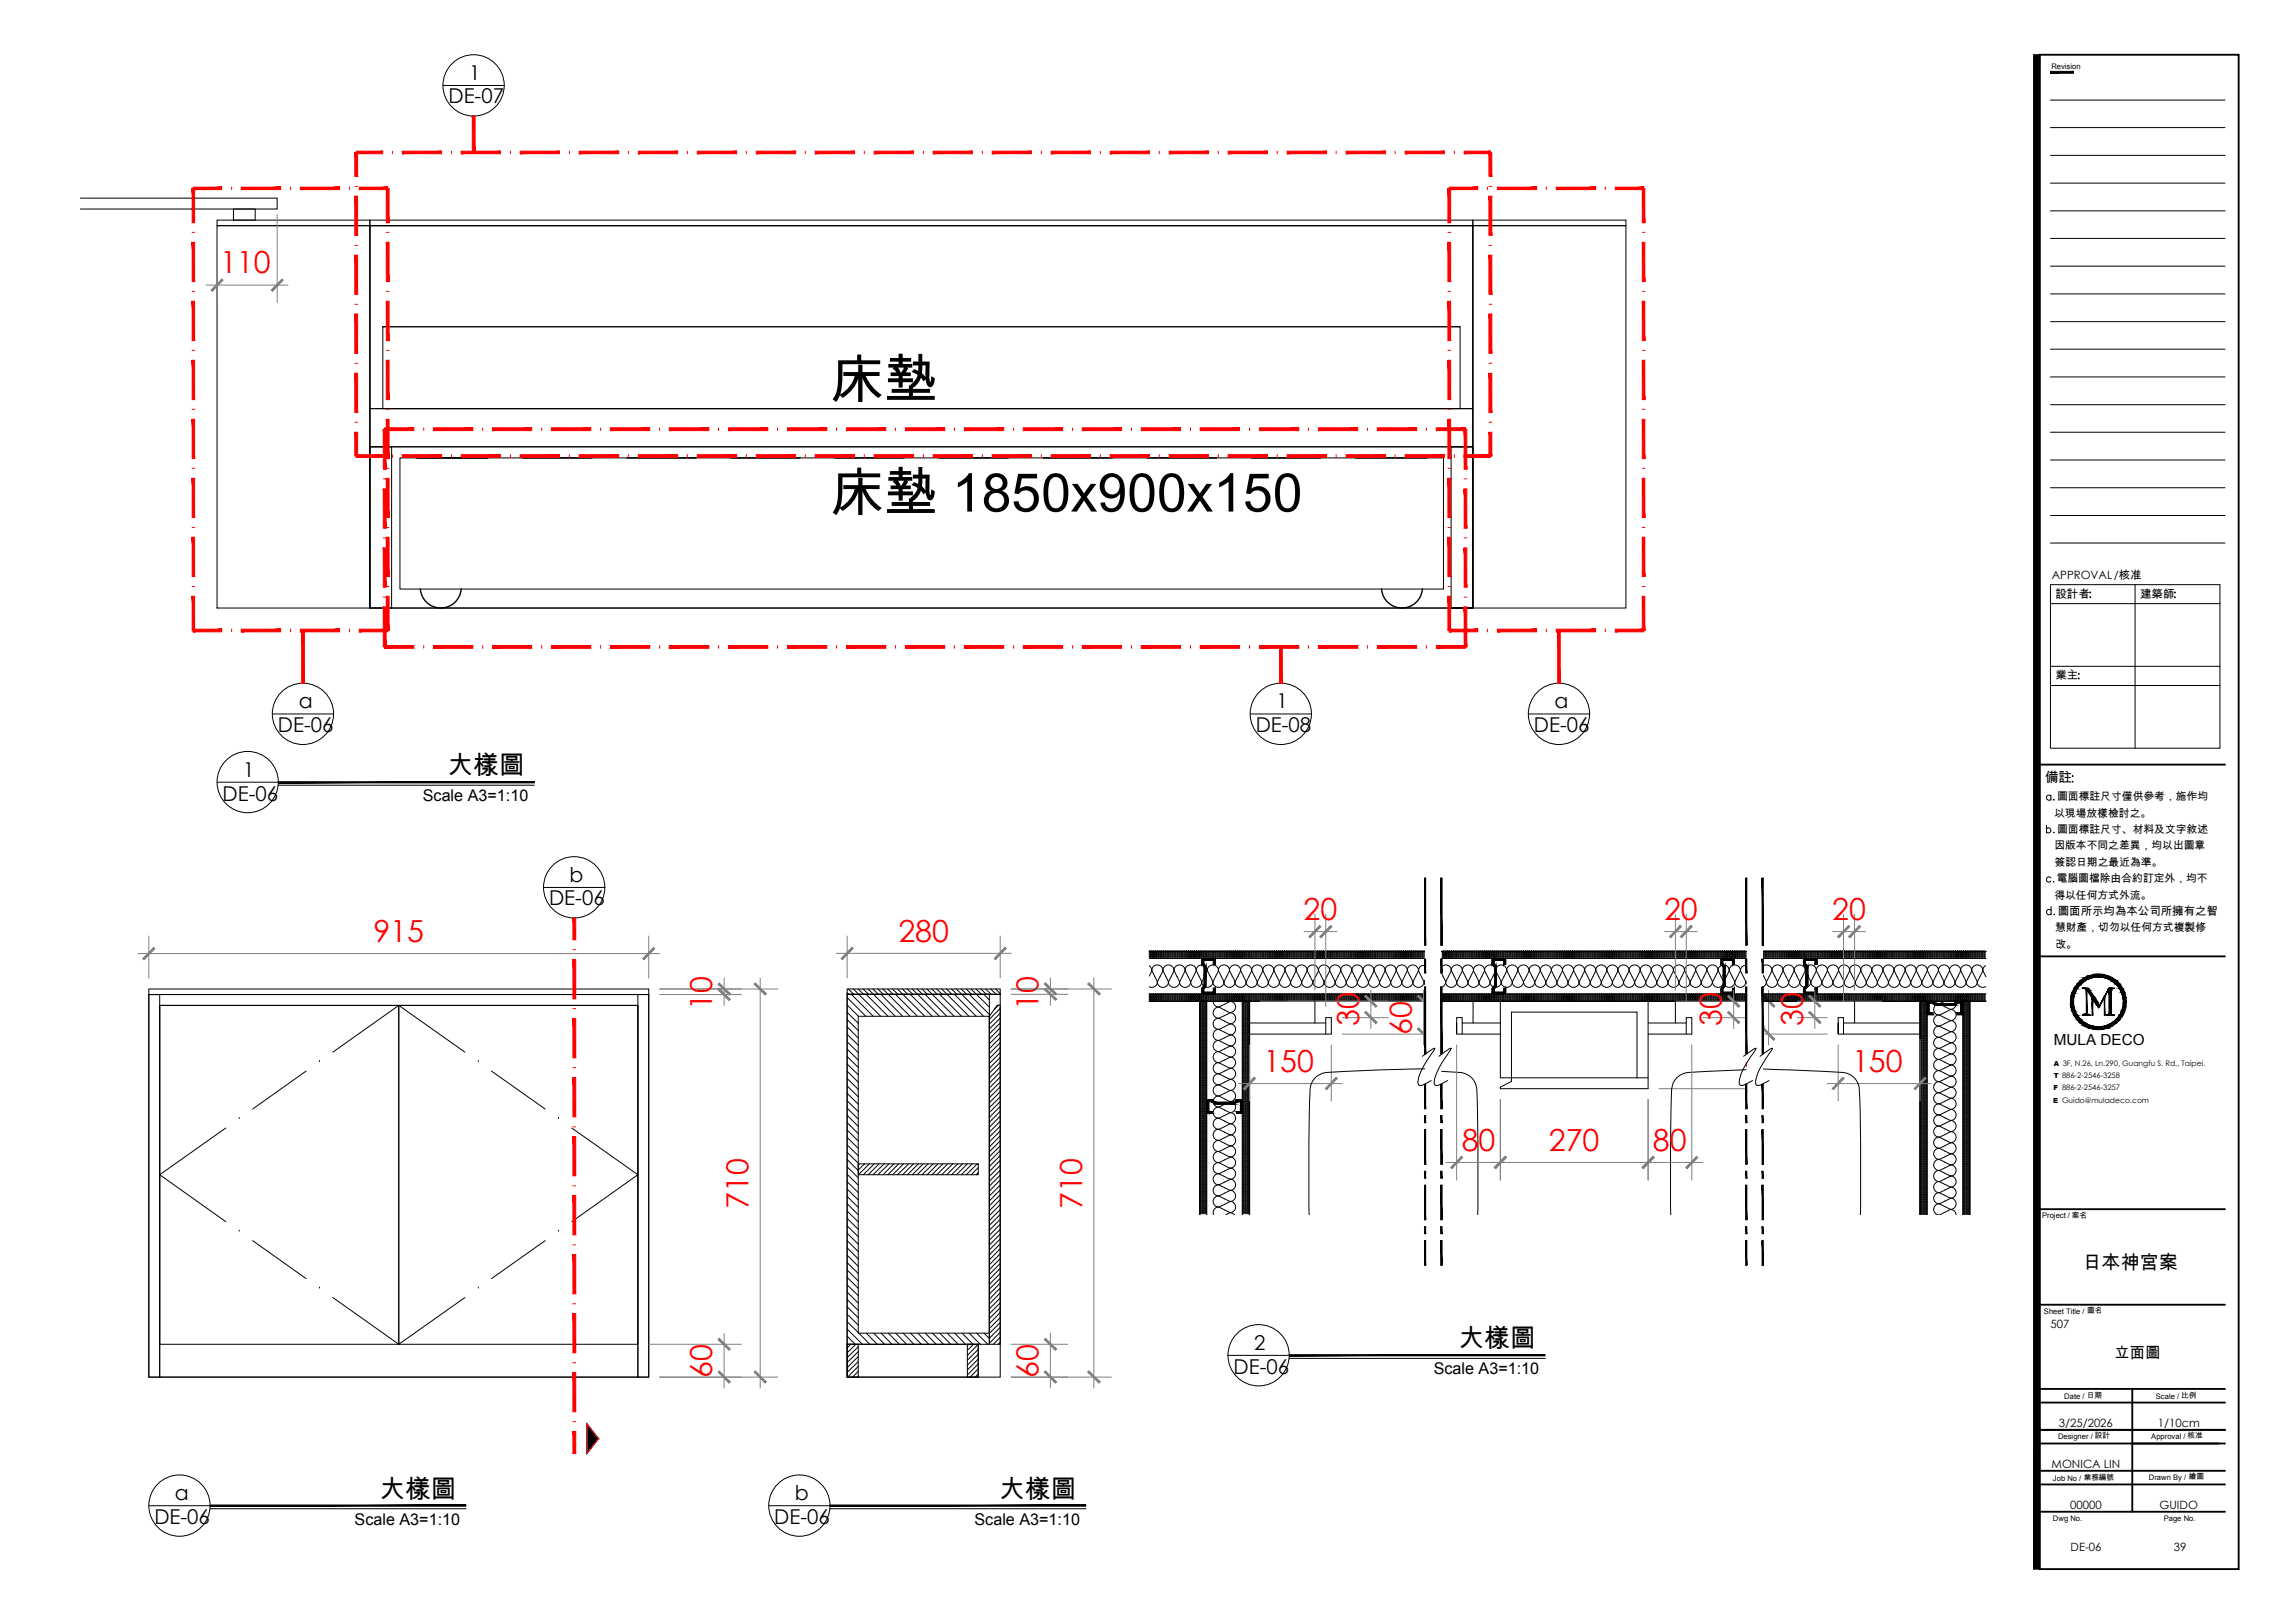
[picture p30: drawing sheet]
<svg xmlns="http://www.w3.org/2000/svg" width="420mm" height="297mm" viewBox="0 0 420 297" stroke-linecap="round" stroke-linejoin="round" font-family="sans-serif">
<defs><g id="words">
<g font-size="9.8">
<text x="152" y="72.9">床墊</text>
<text x="152" y="93.6">床墊 1850x900x150</text>
</g>
<g font-size="5.6" fill="#f00">
<text x="40.3" y="50">110</text>
<text x="68.4" y="172.4">915</text>
<text x="164.5" y="172.4">280</text>
<text x="238.7" y="168.3">20</text>
<text x="304.7" y="168.3">20</text>
<text x="335.4" y="168.3">20</text>
<text x="130.4" y="184.9" transform="rotate(-90 130.4 184.9)">10</text>
<text x="190.1" y="184.9" transform="rotate(-90 190.1 184.9)">10</text>
<text x="248.8" y="187.8" transform="rotate(-90 248.8 187.8)">30</text>
<text x="258.5" y="189.4" transform="rotate(-90 258.5 189.4)">60</text>
<text x="315.2" y="187.8" transform="rotate(-90 315.2 187.8)">30</text>
<text x="321.7" y="189.4" transform="rotate(-90 321.7 189.4)">60</text>
<text x="330.1" y="187.8" transform="rotate(-90 330.1 187.8)">30</text>
<text x="231.3" y="196.2">150</text>
<text x="323.7" y="196.2" transform="rotate(-90 323.7 196.2)">160</text>
<text x="339.1" y="196.2">150</text>
<text x="267.6" y="210.6">80</text>
<text x="283.6" y="210.6">270</text>
<text x="302.6" y="210.6">80</text>
<text x="137" y="221.3" transform="rotate(-90 137 221.3)">710</text>
<text x="198.1" y="221.3" transform="rotate(-90 198.1 221.3)">710</text>
<text x="130.4" y="252.2" transform="rotate(-90 130.4 252.2)">60</text>
<text x="190.1" y="252.2" transform="rotate(-90 190.1 252.2)">60</text>
</g>
<g font-size="4.7">
<text x="81.9" y="141.7">大樣圖</text>
<text x="267" y="246.5">大樣圖</text>
<text x="69.5" y="274.1">大樣圖</text>
<text x="183" y="274.1">大樣圖</text>
</g>
<g font-size="3.7">
<text x="85.9" y="14.6">1</text>
<text x="82.1" y="18.9">DE-07</text>
<text x="54.7" y="129.6">a</text>
<text x="233.7" y="129.6">1</text>
<text x="284.6" y="129.6">a</text>
<text x="50.9" y="133.9">DE-06</text>
<text x="229.9" y="133.9">DE-08</text>
<text x="280.8" y="133.9">DE-06</text>
<text x="44.5" y="142.1">1</text>
<text x="40.8" y="146.6">DE-06</text>
<text x="104.3" y="161.4">b</text>
<text x="100.5" y="165.6">DE-06</text>
<text x="225.8" y="251.5">DE-06</text>
<text x="229.6" y="247">2</text>
<text x="32" y="274.5">a</text>
<text x="145.5" y="274.5">b</text>
<text x="28.3" y="278.8">DE-06</text>
<text x="141.8" y="278.8">DE-06</text>
</g>
<text font-size="3.5" x="381.3" y="232.3">日本神宮案</text>
<g font-size="3">
<text x="77.4" y="146.7">Scale A3=1:10</text>
<text x="262.5" y="251.5">Scale A3=1:10</text>
<text x="64.9" y="279.1">Scale A3=1:10</text>
<text x="178.4" y="279.1">Scale A3=1:10</text>
</g>
<g font-size="2.8">
<text x="376" y="191.3">MULA DECO</text>
<text x="387.1" y="248.5">立面圖</text>
</g>
<text font-size="2.5" x="374.4" y="143.2">備註</text>
<g font-size="2.1">
<text x="375.7" y="106">APPROVAL/核准</text>
<text x="376.3" y="109.4">設計者</text>
<text x="391.8" y="109.4">建築師</text>
<text x="376.3" y="124.3">業主</text>
<text x="376.8" y="167.4">圖面所示均為本公司所擁有之智</text>
<text x="375.4" y="243.1">507</text>
<text x="376.9" y="261.2">3/25/2026</text>
<text x="395" y="261.2">1/10cm</text>
<text x="375.6" y="268.7">MONICA LIN</text>
<text x="379" y="276.2">00000</text>
<text x="395.4" y="276.2">GUIDO</text>
<text x="379.1" y="283.8">DE-06</text>
<text x="398" y="283.8">39</text>
</g>
<g font-size="2">
<text x="376.1" y="149.5">以現場放樣檢討之。</text>
<text x="376.6" y="146.5">圖面標註尺寸僅供參考，施作均</text>
<text x="376.1" y="155.4">因版本不同之差異，均以出圖章</text>
<text x="376.6" y="152.4">圖面標註尺寸、材料及文字敘述</text>
<text x="376.2" y="158.4">簽認日期之最近為準。</text>
<text x="376.5" y="161.4">電腦圖檔除由合約訂定外，均不</text>
<text x="376.1" y="164.5">得以任何方式外流。</text>
<text x="376.2" y="170.4">慧財產，切勿以任何方式複製修</text>
<text x="376.3" y="173.4">改。</text>
</g>
<g font-size="1.4">
<text x="375.6" y="12.6">Revision</text>
<text x="373.9" y="222.9">Project / 案名</text>
<text x="374.2" y="240.4">Sheet Title / 圖名</text>
<text x="377.9" y="256.1">Date / 日期</text>
<text x="394.7" y="256.1">Scale / 比例</text>
<text x="376.8" y="263.4">Designer / 設計</text>
<text x="393.9" y="263.4">Approval / 核准</text>
<text x="375.9" y="271">Job No / 業務編號</text>
<text x="393.4" y="270.8">Drawn By / 繪圖</text>
<text x="375.9" y="278.3">Dwg No.</text>
<text x="396.1" y="278.3">Page No.</text>
</g>
<g font-size="1.3">
<text x="376" y="197.3">T 886-2-2546-3258</text>
<text x="376" y="195.1">A 3F, N.26, Ln.290, Guangfu S. Rd., Taipei.</text>
<text x="375.9" y="201.8">E Guido@muladeco.com</text>
<text x="375.9" y="199.5">F 886-2-2546-3257</text>
</g>
</g></defs>
<!-- layer: I-ELEV252 -->
<g fill="none" stroke="#000" stroke-width=".18">
<path d="M70.1 59.8h197.2v15h-197.2zM70.1 59.8h197.2M89.4 83.8h-13.2h13.2M95.7 83.8h12.7M114.8 83.8h12.7M133.8 83.8h12.7M152.9 83.8h12.7M171.9 83.8h12.7M191 83.8h12.7M210 83.8h12.7M229.1 83.8h12.7M248.1 83.8h13.2"/>
<path d="M210.4 176.8l.4 .3 .1 .5M210.4 175.2h.1M210.4 175.1h.1M210.4 174.9h.1M210.4 174.7h.1M210.4 174.5h.1M210.4 174.3h.1M210.4 174.1h.1M210.6 175.3h.1M210.6 175.2h.1M210.6 175h.1M210.6 174.8h.1"/>
<path d="M210.6 174.6h.1M210.6 174.4h.1M210.6 174.2h.1M210.8 175.2h.1M210.8 175.1h.1M210.8 174.9h.1M210.8 174.7h.1M210.8 174.5h.1M210.8 174.3h.1M210.8 174.1h.1M210.8 177.6a1.04 1.04 0 0 1 1.1-1 1.04 1.04 0 0 1 1 1M211 175.3h.1"/>
<path d="M211 175.2h.1M211 175h.1M211 174.8h.1M211 174.6h.1M211 174.4h.1M211 174.2h.1M211.2 175.2h.1M211.2 175.1h.1M211.2 174.9h.1M211.2 174.7h.1M211.2 174.5h.1M211.2 174.3h.1"/>
<path d="M211.2 174.1h.1M211.4 175.3h.1M211.4 175.2h.1M211.4 175h.1M211.4 174.8h.1M211.4 174.6h.1M211.4 174.4h.1M211.4 174.2h.1M211.6 175.2h.1M211.6 175.1h.1M211.6 174.9h.1M211.6 174.7h.1"/>
<path d="M211.6 174.5h.1M211.6 174.3h.1M211.6 174.1h.1M211.7 175.3h.1M211.7 175.2h.1M211.7 175h.1M211.7 174.8h.1M211.7 174.6h.1M211.7 174.4h.1M211.7 174.2h.1M211.9 179.7a1.04 1.04 0 0 0 1 1 1.04 1.04 0 0 0 1-1M211.9 179.7a1.04 1.04 0 0 1-1.5 .9"/>
<path d="M211.9 175.2h.1M211.9 175.1h.1M211.9 174.9h.1M211.9 174.7h.1M211.9 174.5h.1M211.9 174.3h.1M211.9 174.1h.1M212.1 175.3h.1M212.1 175.2h.1M212.1 175h.1M212.1 174.8h.1M212.1 174.6h.1"/>
<path d="M212.1 174.4h.1M212.1 174.2h.1M212.3 175.2h.1M212.3 175.1h.1M212.3 174.9h.1M212.3 174.7h.1M212.3 174.5h.1M212.3 174.3h.1M212.3 174.1h.1M212.5 175.3h.1M212.5 175.2h.1M212.5 175h.1"/>
<path d="M212.5 174.8h.1M212.5 174.6h.1M212.5 174.4h.1M212.5 174.2h.1M212.7 175.2h.1M212.7 175.1h.1M212.7 174.9h.1M212.7 174.7h.1M212.7 174.5h.1M212.7 174.3h.1M212.7 174.1h.1M212.9 177.6a1.04 1.04 0 0 1 1-1 1.04 1.04 0 0 1 1.1 1"/>
<path d="M212.9 175.3h.1M212.9 175.2h.1M212.9 175h.1M212.9 174.8h.1M212.9 174.6h.1M212.9 174.4h.1M212.9 174.2h.1M213 175.2h.1M213 175.1h.1M213 174.9h.1M213 174.7h.1M213 174.5h.1"/>
<path d="M213 174.3h.1M213 174.1h.1M213.3 175.3h.1M213.3 175.2h.1M213.3 175h.1M213.3 174.8h.1M213.3 174.6h.1M213.3 174.4h.1M213.3 174.2h.1M213.4 175.2h.1M213.4 175.1h.1M213.4 174.9h.1"/>
<path d="M213.4 174.7h.1M213.4 174.5h.1M213.4 174.3h.1M213.4 174.1h.1M213.6 175.3h.1M213.6 175.2h.1M213.6 175h.1M213.6 174.8h.1M213.6 174.6h.1M213.6 174.4h.1M213.6 174.2h.1M213.8 175.2h.1"/>
<path d="M213.8 175.1h.1M213.8 174.9h.1M213.8 174.7h.1M213.8 174.5h.1M213.8 174.3h.1M213.8 174.1h.1M213.9 179.7a1.04 1.04 0 0 0 1 1 1.04 1.04 0 0 0 1.1-1M214 175.3h.1M214 175.2h.1M214 175h.1M214 174.8h.1M214 174.6h.1"/>
<path d="M214 174.4h.1M214 174.2h.1M214.2 175.2h.1M214.2 175.1h.1M214.2 174.9h.1M214.2 174.7h.1M214.2 174.5h.1M214.2 174.3h.1M214.2 174.1h.1M214.4 175.3h.1M214.4 175.2h.1M214.4 175h.1"/>
<path d="M214.4 174.8h.1M214.4 174.6h.1M214.4 174.4h.1M214.4 174.2h.1M214.6 175.2h.1M214.6 175.1h.1M214.6 174.9h.1M214.6 174.7h.1M214.6 174.5h.1M214.6 174.3h.1M214.6 174.1h.1M214.7 175.3h.1"/>
<path d="M214.7 175.2h.1M214.7 175h.1M214.7 174.8h.1M214.7 174.6h.1M214.7 174.4h.1M214.7 174.2h.1M214.9 177.6a1.04 1.04 0 0 1 1-1 1.04 1.04 0 0 1 1.1 1M215 175.2h.1M215 175.1h.1M215 174.9h.1M215 174.7h.1M215 174.5h.1"/>
<path d="M215 174.3h.1M215 174.1h.1M215.1 175.3h.1M215.1 175.2h.1M215.1 175h.1M215.1 174.8h.1M215.1 174.6h.1M215.1 174.4h.1M215.1 174.2h.1M215.3 175.2h.1M215.3 175.1h.1M215.3 174.9h.1"/>
<path d="M215.3 174.7h.1M215.3 174.5h.1M215.3 174.3h.1M215.3 174.1h.1M215.5 175.3h.1M215.5 175.2h.1M215.5 175h.1M215.5 174.8h.1M215.5 174.6h.1M215.5 174.4h.1M215.5 174.2h.1M215.7 175.2h.1"/>
<path d="M215.7 175.1h.1M215.7 174.9h.1M215.7 174.7h.1M215.7 174.5h.1M215.7 174.3h.1M215.7 174.1h.1M215.9 175.3h.1M215.9 175.2h.1M215.9 175h.1M215.9 174.8h.1M215.9 174.6h.1M215.9 174.4h.1"/>
<path d="M215.9 174.2h.1M215.9 179.7a1.04 1.04 0 0 0 1.1 1 1.04 1.04 0 0 0 1-1M216.1 175.2h.1M216.1 175.1h.1M216.1 174.9h.1M216.1 174.7h.1M216.1 174.5h.1M216.1 174.3h.1M216.1 174.1h.1M216.3 175.3h.1M216.3 175.2h.1M216.3 175h.1"/>
<path d="M216.3 174.8h.1M216.3 174.6h.1M216.3 174.4h.1M216.3 174.2h.1M216.4 175.2h.1M216.4 175.1h.1M216.4 174.9h.1M216.4 174.7h.1M216.4 174.5h.1M216.4 174.3h.1M216.4 174.1h.1M216.6 175.3h.1"/>
<path d="M216.6 175.2h.1M216.6 175h.1M216.6 174.8h.1M216.6 174.6h.1M216.6 174.4h.1M216.6 174.2h.1M216.8 175.2h.1M216.8 175.1h.1M216.8 174.9h.1M216.8 174.7h.1M216.8 174.5h.1M216.8 174.3h.1"/>
<path d="M216.8 174.1h.1M216.9 177.6a1.04 1.04 0 0 1 1.1-1 1.04 1.04 0 0 1 1 1M217 175.3h.1M217 175.2h.1M217 175h.1M217 174.8h.1M217 174.6h.1M217 174.4h.1M217 174.2h.1M217.2 175.2h.1M217.2 175.1h.1M217.2 174.9h.1"/>
<path d="M217.2 174.7h.1M217.2 174.5h.1M217.2 174.3h.1M217.2 174.1h.1M217.4 175.3h.1M217.4 175.2h.1M217.4 175h.1M217.4 174.8h.1M217.4 174.6h.1M217.4 174.4h.1M217.4 174.2h.1M217.6 175.2h.1"/>
<path d="M217.6 175.1h.1M217.6 174.9h.1M217.6 174.7h.1M217.6 174.5h.1M217.6 174.3h.1M217.6 174.1h.1M217.7 175.3h.1M217.7 175.2h.1M217.7 175h.1M217.7 174.8h.1M217.7 174.6h.1M217.7 174.4h.1"/>
<path d="M217.7 174.2h.1M218 175.2h.1M218 175.1h.1M218 174.9h.1M218 174.7h.1M218 174.5h.1M218 174.3h.1M218 174.1h.1M218 179.7a1.04 1.04 0 0 0 1 1 1.04 1.04 0 0 0 1-1M218.1 175.3h.1M218.1 175.2h.1M218.1 175h.1"/>
<path d="M218.1 174.8h.1M218.1 174.6h.1M218.1 174.4h.1M218.1 174.2h.1M218.3 175.2h.1M218.3 175.1h.1M218.3 174.9h.1M218.3 174.7h.1M218.3 174.5h.1M218.3 174.3h.1M218.3 174.1h.1M218.5 175.3h.1"/>
<path d="M218.5 175.2h.1M218.5 175h.1M218.5 174.8h.1M218.5 174.6h.1M218.5 174.4h.1M218.5 174.2h.1M218.7 175.2h.1M218.7 175.1h.1M218.7 174.9h.1M218.7 174.7h.1M218.7 174.5h.1M218.7 174.3h.1"/>
<path d="M218.7 174.1h.1M218.9 175.3h.1M218.9 175.2h.1M218.9 175h.1M218.9 174.8h.1M218.9 174.6h.1M218.9 174.4h.1M218.9 174.2h.1M219 177.6a1.04 1.04 0 0 1 1-1 1.04 1.04 0 0 1 1.1 1M219.1 175.2h.1M219.1 175.1h.1M219.1 174.9h.1"/>
<path d="M219.1 174.7h.1M219.1 174.5h.1M219.1 174.3h.1M219.1 174.1h.1M219.3 175.3h.1M219.3 175.2h.1M219.3 175h.1M219.3 174.8h.1M219.3 174.6h.1M219.3 174.4h.1M219.3 174.2h.1M219.4 175.2h.1"/>
<path d="M219.4 175.1h.1M219.4 174.9h.1M219.4 174.7h.1M219.4 174.5h.1M219.4 174.3h.1M219.4 174.1h.1M219.6 175.3h.1M219.6 175.2h.1M219.6 175h.1M219.6 174.8h.1M219.6 174.6h.1M219.6 174.4h.1"/>
<path d="M219.6 174.2h.1M219.8 175.2h.1M219.8 175.1h.1M219.8 174.9h.1M219.8 174.7h.1M219.8 174.5h.1M219.8 174.3h.1M219.8 174.1h.1M220 175.3h.1M220 175.2h.1M220 175h.1M220 174.8h.1"/>
<path d="M220 174.6h.1M220 174.4h.1M220 174.2h.1M220 179.7a1.04 1.04 0 0 0 1 1 1.04 1.04 0 0 0 1.1-1M220.2 175.2h.1M220.2 175.1h.1M220.2 174.9h.1M220.2 174.7h.1M220.2 174.5h.1M220.2 174.3h.1M220.2 174.1h.1M220.4 175.3h.1"/>
<path d="M220.4 175.2h.1M220.4 175h.1M220.4 174.8h.1M220.4 174.6h.1M220.4 174.4h.1M220.4 174.2h.1M220.6 175.2h.1M220.6 175.1h.1M220.6 174.9h.1M220.6 174.7h.1M220.6 174.5h.1M220.6 174.3h.1"/>
<path d="M220.6 174.1h.1M220.8 175.3h.1M220.8 175.2h.1M220.8 175h.1M220.8 174.8h.1M220.8 174.6h.1M220.8 174.4h.1M220.8 174.2h.1M220.9 175.2h.1M220.9 175.1h.1M220.9 174.9h.1M220.9 174.7h.1"/>
<path d="M220.9 174.5h.1M220.9 174.3h.1M220.9 174.1h.1M221 177.6a1.04 1.04 0 0 1 1-1 1.04 1.04 0 0 1 1.1 1M221.1 175.3h.1M221.1 175.2h.1M221.1 175h.1M221.1 174.8h.1M221.1 174.6h.1M221.1 174.4h.1M221.1 174.2h.1M221.3 175.2h.1"/>
<path d="M221.3 175.1h.1M221.3 174.9h.1M221.3 174.7h.1M221.3 174.5h.1M221.3 174.3h.1M221.3 174.1h.1M221.5 175.3h.1M221.5 175.2h.1M221.5 175h.1M221.5 174.8h.1M221.5 174.6h.1M221.5 174.4h.1"/>
<path d="M221.5 174.2h.1M221.7 175.2h.1M221.7 175.1h.1M221.7 174.9h.1M221.7 174.7h.1M221.7 174.5h.1M221.7 174.3h.1M221.7 174.1h.1M221.9 175.3h.1M221.9 175.2h.1M221.9 175h.1M221.9 174.8h.1"/>
<path d="M221.9 174.6h.1M221.9 174.4h.1M221.9 174.2h.1M222 179.7a1.04 1.04 0 0 0 1.1 1 1.04 1.04 0 0 0 1-1M222.1 175.2h.1M222.1 175.1h.1M222.1 174.9h.1M222.1 174.7h.1M222.1 174.5h.1M222.1 174.3h.1M222.1 174.1h.1M222.2 175.3h.1"/>
<path d="M222.2 175.2h.1M222.2 175h.1M222.2 174.8h.1M222.2 174.6h.1M222.2 174.4h.1M222.2 174.2h.1M222.4 175.2h.1M222.4 175.1h.1M222.4 174.9h.1M222.4 174.7h.1M222.4 174.5h.1M222.4 174.3h.1"/>
<path d="M222.4 174.1h.1M222.6 175.3h.1M222.6 175.2h.1M222.6 175h.1M222.6 174.8h.1M222.6 174.6h.1M222.6 174.4h.1M222.6 174.2h.1M222.8 175.2h.1M222.8 175.1h.1M222.8 174.9h.1M222.8 174.7h.1"/>
<path d="M222.8 174.5h.1M222.8 174.3h.1M222.8 174.1h.1M223 175.3h.1M223 175.2h.1M223 175h.1M223 174.8h.1M223 174.6h.1M223 174.4h.1M223 174.2h.1M223 177.6a1.04 1.04 0 0 1 1.1-1 1.04 1.04 0 0 1 1 1M223.2 175.2h.1"/>
<path d="M223.2 175.1h.1M223.2 174.9h.1M223.2 174.7h.1M223.2 174.5h.1M223.2 174.3h.1M223.2 174.1h.1M223.4 175.3h.1M223.4 175.2h.1M223.4 175h.1M223.4 174.8h.1M223.4 174.6h.1M223.4 174.4h.1"/>
<path d="M223.4 174.2h.1M223.5 175.2h.1M223.5 175.1h.1M223.5 174.9h.1M223.5 174.7h.1M223.5 174.5h.1M223.5 174.3h.1M223.5 174.1h.1M223.8 175.3h.1M223.8 175.2h.1M223.8 175h.1M223.8 174.8h.1"/>
<path d="M223.8 174.6h.1M223.8 174.4h.1M223.8 174.2h.1M223.9 175.2h.1M223.9 175.1h.1M223.9 174.9h.1M223.9 174.7h.1M223.9 174.5h.1M223.9 174.3h.1M223.9 174.1h.1M224.1 179.7a1.04 1.04 0 0 0 1 1 1.04 1.04 0 0 0 1-1M224.1 175.3h.1"/>
<path d="M224.1 175.2h.1M224.1 175h.1M224.1 174.8h.1M224.1 174.6h.1M224.1 174.4h.1M224.1 174.2h.1M224.3 175.2h.1M224.3 175.1h.1M224.3 174.9h.1M224.3 174.7h.1M224.3 174.5h.1M224.3 174.3h.1"/>
<path d="M224.3 174.1h.1M224.5 175.3h.1M224.5 175.2h.1M224.5 175h.1M224.5 174.8h.1M224.5 174.6h.1M224.5 174.4h.1M224.5 174.2h.1M224.7 175.2h.1M224.7 175.1h.1M224.7 174.9h.1M224.7 174.7h.1"/>
<path d="M224.7 174.5h.1M224.7 174.3h.1M224.7 174.1h.1M224.9 175.3h.1M224.9 175.2h.1M224.9 175h.1M224.9 174.8h.1M224.9 174.6h.1M224.9 174.4h.1M224.9 174.2h.1M225.1 177.6a1.04 1.04 0 0 1 1-1 1.04 1.04 0 0 1 1 1M225.1 175.2h.1"/>
<path d="M225.1 175.1h.1M225.1 174.9h.1M225.1 174.7h.1M225.1 174.5h.1M225.1 174.3h.1M225.1 174.1h.1M225.2 175.3h.1M225.2 175.2h.1M225.2 175h.1M225.2 174.8h.1M225.2 174.6h.1M225.2 174.4h.1"/>
<path d="M225.2 174.2h.1M225.5 175.2h.1M225.5 175.1h.1M225.5 174.9h.1M225.5 174.7h.1M225.5 174.5h.1M225.5 174.3h.1M225.5 174.1h.1M225.6 175.3h.1M225.6 175.2h.1M225.6 175h.1M225.6 174.8h.1"/>
<path d="M225.6 174.6h.1M225.6 174.4h.1M225.6 174.2h.1M225.8 175.2h.1M225.8 175.1h.1M225.8 174.9h.1M225.8 174.7h.1M225.8 174.5h.1M225.8 174.3h.1M225.8 174.1h.1M226 175.3h.1M226 175.2h.1"/>
<path d="M226 175h.1M226 174.8h.1M226 174.6h.1M226 174.4h.1M226 174.2h.1M226.1 179.7a1.04 1.04 0 0 0 1 1 1.04 1.04 0 0 0 1.1-1M226.2 175.2h.1M226.2 175.1h.1M226.2 174.9h.1M226.2 174.7h.1M226.2 174.5h.1M226.2 174.3h.1"/>
<path d="M226.2 174.1h.1M226.4 175.3h.1M226.4 175.2h.1M226.4 175h.1M226.4 174.8h.1M226.4 174.6h.1M226.4 174.4h.1M226.4 174.2h.1M226.6 175.2h.1M226.6 175.1h.1M226.6 174.9h.1M226.6 174.7h.1"/>
<path d="M226.6 174.5h.1M226.6 174.3h.1M226.6 174.1h.1M226.8 175.3h.1M226.8 175.2h.1M226.8 175h.1M226.8 174.8h.1M226.8 174.6h.1M226.8 174.4h.1M226.8 174.2h.1M226.9 175.2h.1M226.9 175.1h.1"/>
<path d="M226.9 174.9h.1M226.9 174.7h.1M226.9 174.5h.1M226.9 174.3h.1M226.9 174.1h.1M227.1 177.6a1.04 1.04 0 0 1 1-1 1.04 1.04 0 0 1 1.1 1M227.1 175.3h.1M227.1 175.2h.1M227.1 175h.1M227.1 174.8h.1M227.1 174.6h.1M227.1 174.4h.1"/>
<path d="M227.1 174.2h.1M227.3 175.2h.1M227.3 175.1h.1M227.3 174.9h.1M227.3 174.7h.1M227.3 174.5h.1M227.3 174.3h.1M227.3 174.1h.1M227.5 175.3h.1M227.5 175.2h.1M227.5 175h.1M227.5 174.8h.1"/>
<path d="M227.5 174.6h.1M227.5 174.4h.1M227.5 174.2h.1M227.7 175.2h.1M227.7 175.1h.1M227.7 174.9h.1M227.7 174.7h.1M227.7 174.5h.1M227.7 174.3h.1M227.7 174.1h.1M227.9 175.3h.1M227.9 175.2h.1"/>
<path d="M227.9 175h.1M227.9 174.8h.1M227.9 174.6h.1M227.9 174.4h.1M227.9 174.2h.1M228.1 175.2h.1M228.1 175.1h.1M228.1 174.9h.1M228.1 174.7h.1M228.1 174.5h.1M228.1 174.3h.1M228.1 174.1h.1"/>
<path d="M228.1 179.7a1.04 1.04 0 0 0 1.1 1 1.04 1.04 0 0 0 1-1M228.2 175.3h.1M228.2 175.2h.1M228.2 175h.1M228.2 174.8h.1M228.2 174.6h.1M228.2 174.4h.1M228.2 174.2h.1M228.5 175.2h.1M228.5 175.1h.1M228.5 174.9h.1M228.5 174.7h.1"/>
<path d="M228.5 174.5h.1M228.5 174.3h.1M228.5 174.1h.1M228.6 175.3h.1M228.6 175.2h.1M228.6 175h.1M228.6 174.8h.1M228.6 174.6h.1M228.6 174.4h.1M228.6 174.2h.1M228.8 175.2h.1M228.8 175.1h.1"/>
<path d="M228.8 174.9h.1M228.8 174.7h.1M228.8 174.5h.1M228.8 174.3h.1M228.8 174.1h.1M229 175.3h.1M229 175.2h.1M229 175h.1M229 174.8h.1M229 174.6h.1M229 174.4h.1M229 174.2h.1"/>
<path d="M229.1 177.6a1.04 1.04 0 0 1 1.1-1 1.04 1.04 0 0 1 1 1M229.2 175.2h.1M229.2 175.1h.1M229.2 174.9h.1M229.2 174.7h.1M229.2 174.5h.1M229.2 174.3h.1M229.2 174.1h.1M229.4 175.3h.1M229.4 175.2h.1M229.4 175h.1M229.4 174.8h.1"/>
<path d="M229.4 174.6h.1M229.4 174.4h.1M229.4 174.2h.1M229.6 175.2h.1M229.6 175.1h.1M229.6 174.9h.1M229.6 174.7h.1M229.6 174.5h.1M229.6 174.3h.1M229.6 174.1h.1M229.8 175.3h.1M229.8 175.2h.1"/>
<path d="M229.8 175h.1M229.8 174.8h.1M229.8 174.6h.1M229.8 174.4h.1M229.8 174.2h.1M229.9 175.2h.1M229.9 175.1h.1M229.9 174.9h.1M229.9 174.7h.1M229.9 174.5h.1M229.9 174.3h.1M229.9 174.1h.1"/>
<path d="M230.1 175.3h.1M230.1 175.2h.1M230.1 175h.1M230.1 174.8h.1M230.1 174.6h.1M230.1 174.4h.1M230.1 174.2h.1M230.2 179.7a1.04 1.04 0 0 0 1 1 1.04 1.04 0 0 0 1-1M230.3 175.2h.1M230.3 175.1h.1M230.3 174.9h.1M230.3 174.7h.1"/>
<path d="M230.3 174.5h.1M230.3 174.3h.1M230.3 174.1h.1M230.5 175.3h.1M230.5 175.2h.1M230.5 175h.1M230.5 174.8h.1M230.5 174.6h.1M230.5 174.4h.1M230.5 174.2h.1M230.7 175.2h.1M230.7 175.1h.1"/>
<path d="M230.7 174.9h.1M230.7 174.7h.1M230.7 174.5h.1M230.7 174.3h.1M230.7 174.1h.1M230.9 175.3h.1M230.9 175.2h.1M230.9 175h.1M230.9 174.8h.1M230.9 174.6h.1M230.9 174.4h.1M230.9 174.2h.1"/>
<path d="M231.1 175.2h.1M231.1 175.1h.1M231.1 174.9h.1M231.1 174.7h.1M231.1 174.5h.1M231.1 174.3h.1M231.1 174.1h.1M231.2 177.6a1.04 1.04 0 0 1 1-1 1.04 1.04 0 0 1 1 1M231.3 175.3h.1M231.3 175.2h.1M231.3 175h.1M231.3 174.8h.1"/>
<path d="M231.3 174.6h.1M231.3 174.4h.1M231.3 174.2h.1M231.4 175.2h.1M231.4 175.1h.1M231.4 174.9h.1M231.4 174.7h.1M231.4 174.5h.1M231.4 174.3h.1M231.4 174.1h.1M231.6 175.3h.1M231.6 175.2h.1"/>
<path d="M231.6 175h.1M231.6 174.8h.1M231.6 174.6h.1M231.6 174.4h.1M231.6 174.2h.1M231.8 175.2h.1M231.8 175.1h.1M231.8 174.9h.1M231.8 174.7h.1M231.8 174.5h.1M231.8 174.3h.1M231.8 174.1h.1"/>
<path d="M232 175.3h.1M232 175.2h.1M232 175h.1M232 174.8h.1M232 174.6h.1M232 174.4h.1M232 174.2h.1M232.2 175.2h.1M232.2 175.1h.1M232.2 174.9h.1M232.2 174.7h.1M232.2 174.5h.1"/>
<path d="M232.2 174.3h.1M232.2 174.1h.1M232.2 179.7a1.04 1.04 0 0 0 1 1 1.04 1.04 0 0 0 1.1-1M232.4 175.3h.1M232.4 175.2h.1M232.4 175h.1M232.4 174.8h.1M232.4 174.6h.1M232.4 174.4h.1M232.4 174.2h.1M232.6 175.2h.1M232.6 175.1h.1"/>
<path d="M232.6 174.9h.1M232.6 174.7h.1M232.6 174.5h.1M232.6 174.3h.1M232.6 174.1h.1M232.7 175.3h.1M232.7 175.2h.1M232.7 175h.1M232.7 174.8h.1M232.7 174.6h.1M232.7 174.4h.1M232.7 174.2h.1"/>
<path d="M232.9 175.2h.1M232.9 175.1h.1M232.9 174.9h.1M232.9 174.7h.1M232.9 174.5h.1M232.9 174.3h.1M232.9 174.1h.1M233.1 175.3h.1M233.1 175.2h.1M233.1 175h.1M233.1 174.8h.1M233.1 174.6h.1"/>
<path d="M233.1 174.4h.1M233.1 174.2h.1M233.2 177.6a1.04 1.04 0 0 1 1-1 1.04 1.04 0 0 1 1.1 1M233.3 175.2h.1M233.3 175.1h.1M233.3 174.9h.1M233.3 174.7h.1M233.3 174.5h.1M233.3 174.3h.1M233.3 174.1h.1M233.5 175.3h.1M233.5 175.2h.1"/>
<path d="M233.5 175h.1M233.5 174.8h.1M233.5 174.6h.1M233.5 174.4h.1M233.5 174.2h.1M233.7 175.2h.1M233.7 175.1h.1M233.7 174.9h.1M233.7 174.7h.1M233.7 174.5h.1M233.7 174.3h.1M233.7 174.1h.1"/>
<path d="M233.9 175.3h.1M233.9 175.2h.1M233.9 175h.1M233.9 174.8h.1M233.9 174.6h.1M233.9 174.4h.1M233.9 174.2h.1M234.1 175.2h.1M234.1 175.1h.1M234.1 174.9h.1M234.1 174.7h.1M234.1 174.5h.1"/>
<path d="M234.1 174.3h.1M234.1 174.1h.1M234.2 179.7a1.04 1.04 0 0 0 1.1 1 1.04 1.04 0 0 0 1-1M234.3 175.3h.1M234.3 175.2h.1M234.3 175h.1M234.3 174.8h.1M234.3 174.6h.1M234.3 174.4h.1M234.3 174.2h.1M234.4 175.2h.1M234.4 175.1h.1"/>
<path d="M234.4 174.9h.1M234.4 174.7h.1M234.4 174.5h.1M234.4 174.3h.1M234.4 174.1h.1M234.6 175.3h.1M234.6 175.2h.1M234.6 175h.1M234.6 174.8h.1M234.6 174.6h.1M234.6 174.4h.1M234.6 174.2h.1"/>
<path d="M234.8 175.2h.1M234.8 175.1h.1M234.8 174.9h.1M234.8 174.7h.1M234.8 174.5h.1M234.8 174.3h.1M234.8 174.1h.1M235 175.3h.1M235 175.2h.1M235 175h.1M235 174.8h.1M235 174.6h.1"/>
<path d="M235 174.4h.1M235 174.2h.1M235.2 175.2h.1M235.2 175.1h.1M235.2 174.9h.1M235.2 174.7h.1M235.2 174.5h.1M235.2 174.3h.1M235.2 174.1h.1M235.2 177.6a1.04 1.04 0 0 1 1.1-1 1.04 1.04 0 0 1 1 1M235.4 175.3h.1M235.4 175.2h.1"/>
<path d="M235.4 175h.1M235.4 174.8h.1M235.4 174.6h.1M235.4 174.4h.1M235.4 174.2h.1M235.6 175.2h.1M235.6 175.1h.1M235.6 174.9h.1M235.6 174.7h.1M235.6 174.5h.1M235.6 174.3h.1M235.6 174.1h.1"/>
<path d="M235.7 175.3h.1M235.7 175.2h.1M235.7 175h.1M235.7 174.8h.1M235.7 174.6h.1M235.7 174.4h.1M235.7 174.2h.1M236 175.2h.1M236 175.1h.1M236 174.9h.1M236 174.7h.1M236 174.5h.1"/>
<path d="M236 174.3h.1M236 174.1h.1M236.1 175.3h.1M236.1 175.2h.1M236.1 175h.1M236.1 174.8h.1M236.1 174.6h.1M236.1 174.4h.1M236.1 174.2h.1M236.2 179.7a1.04 1.04 0 0 0 1.1 1 1.04 1.04 0 0 0 1-1M236.3 175.2h.1M236.3 175.1h.1"/>
<path d="M236.3 174.9h.1M236.3 174.7h.1M236.3 174.5h.1M236.3 174.3h.1M236.3 174.1h.1M236.5 175.3h.1M236.5 175.2h.1M236.5 175h.1M236.5 174.8h.1M236.5 174.6h.1M236.5 174.4h.1M236.5 174.2h.1"/>
<path d="M236.7 175.2h.1M236.7 175.1h.1M236.7 174.9h.1M236.7 174.7h.1M236.7 174.5h.1M236.7 174.3h.1M236.7 174.1h.1M236.9 175.3h.1M236.9 175.2h.1M236.9 175h.1M236.9 174.8h.1M236.9 174.6h.1"/>
<path d="M236.9 174.4h.1M236.9 174.2h.1M237.1 175.2h.1M237.1 175.1h.1M237.1 174.9h.1M237.1 174.7h.1M237.1 174.5h.1M237.1 174.3h.1M237.1 174.1h.1M237.3 177.6a1.04 1.04 0 0 1 1-1 1.04 1.04 0 0 1 1 1M237.3 175.3h.1M237.3 175.2h.1"/>
<path d="M237.3 175h.1M237.3 174.8h.1M237.3 174.6h.1M237.3 174.4h.1M237.3 174.2h.1M237.4 175.2h.1M237.4 175.1h.1M237.4 174.9h.1M237.4 174.7h.1M237.4 174.5h.1M237.4 174.3h.1M237.4 174.1h.1"/>
<path d="M237.6 175.3h.1M237.6 175.2h.1M237.6 175h.1M237.6 174.8h.1M237.6 174.6h.1M237.6 174.4h.1M237.6 174.2h.1M237.8 175.2h.1M237.8 175.1h.1M237.8 174.9h.1M237.8 174.7h.1M237.8 174.5h.1"/>
<path d="M237.8 174.3h.1M237.8 174.1h.1M238 175.3h.1M238 175.2h.1M238 175h.1M238 174.8h.1M238 174.6h.1M238 174.4h.1M238 174.2h.1M238.2 175.2h.1M238.2 175.1h.1M238.2 174.9h.1"/>
<path d="M238.2 174.7h.1M238.2 174.5h.1M238.2 174.3h.1M238.2 174.1h.1M238.3 179.7a1.04 1.04 0 0 0 1 1 1.04 1.04 0 0 0 1.1-1 1.04 1.04 0 0 0 1 1 1.04 1.04 0 0 0 1-1M238.4 175.3h.1M238.4 175.2h.1M238.4 175h.1M238.4 174.8h.1M238.4 174.6h.1M238.4 174.4h.1M238.4 174.2h.1"/>
<path d="M238.6 175.2h.1M238.6 175.1h.1M238.6 174.9h.1M238.6 174.7h.1M238.6 174.5h.1M238.6 174.3h.1M238.6 174.1h.1M238.7 175.3h.1M238.7 175.2h.1M238.7 175h.1M238.7 174.8h.1M238.7 174.6h.1"/>
<path d="M238.7 174.4h.1M238.7 174.2h.1M239 175.2h.1M239 175.1h.1M239 174.9h.1M239 174.7h.1M239 174.5h.1M239 174.3h.1M239 174.1h.1M239.1 175.3h.1M239.1 175.2h.1M239.1 175h.1"/>
<path d="M239.1 174.8h.1M239.1 174.6h.1M239.1 174.4h.1M239.1 174.2h.1M239.3 177.6a1.04 1.04 0 0 1 1-1 1.04 1.04 0 0 1 1.1 1 1.04 1.04 0 0 1 1-1 1.04 1.04 0 0 1 1 1M239.3 175.2h.1M239.3 175.1h.1M239.3 174.9h.1M239.3 174.7h.1M239.3 174.5h.1M239.3 174.3h.1M239.3 174.1h.1"/>
<path d="M239.5 175.3h.1M239.5 175.2h.1M239.5 175h.1M239.5 174.8h.1M239.5 174.6h.1M239.5 174.4h.1M239.5 174.2h.1M239.7 175.2h.1M239.7 175.1h.1M239.7 174.9h.1M239.7 174.7h.1M239.7 174.5h.1"/>
<path d="M239.7 174.3h.1M239.7 174.1h.1M239.9 175.3h.1M239.9 175.2h.1M239.9 175h.1M239.9 174.8h.1M239.9 174.6h.1M239.9 174.4h.1M239.9 174.2h.1M240.1 175.2h.1M240.1 175.1h.1M240.1 174.9h.1"/>
<path d="M240.1 174.7h.1M240.1 174.5h.1M240.1 174.3h.1M240.1 174.1h.1M240.3 175.3h.1M240.3 175.2h.1M240.3 175h.1M240.3 174.8h.1M240.3 174.6h.1M240.3 174.4h.1M240.3 174.2h.1M240.4 175.2h.1"/>
<path d="M240.4 175.1h.1M240.4 174.9h.1M240.4 174.7h.1M240.4 174.5h.1M240.4 174.3h.1M240.4 174.1h.1M240.7 175.3h.1M240.7 175.2h.1M240.7 175h.1M240.7 174.8h.1M240.7 174.6h.1M240.7 174.4h.1"/>
<path d="M240.7 174.2h.1M240.8 175.2h.1M240.8 175.1h.1M240.8 174.9h.1M240.8 174.7h.1M240.8 174.5h.1M240.8 174.3h.1M240.8 174.1h.1M241 175.3h.1M241 175.2h.1M241 175h.1M241 174.8h.1"/>
<path d="M241 174.6h.1M241 174.4h.1M241 174.2h.1M241.2 175.2h.1M241.2 175.1h.1M241.2 174.9h.1M241.2 174.7h.1M241.2 174.5h.1M241.2 174.3h.1M241.2 174.1h.1M241.4 175.3h.1M241.4 175.2h.1"/>
<path d="M241.4 175h.1M241.4 174.8h.1M241.4 174.6h.1M241.4 174.4h.1M241.4 174.2h.1M241.6 175.2h.1M241.6 175.1h.1M241.6 174.9h.1M241.6 174.7h.1M241.6 174.5h.1M241.6 174.3h.1M241.6 174.1h.1"/>
<path d="M241.8 175.3h.1M241.8 175.2h.1M241.8 175h.1M241.8 174.8h.1M241.8 174.6h.1M241.8 174.4h.1M241.8 174.2h.1M242 175.2h.1M242 175.1h.1M242 174.9h.1M242 174.7h.1M242 174.5h.1"/>
<path d="M242 174.3h.1M242 174.1h.1M242.1 175.3h.1M242.1 175.2h.1M242.1 175h.1M242.1 174.8h.1M242.1 174.6h.1M242.1 174.4h.1M242.1 174.2h.1M242.3 175.2h.1M242.3 175.1h.1M242.3 174.9h.1"/>
<path d="M242.3 174.7h.1M242.3 174.5h.1M242.3 174.3h.1M242.3 174.1h.1M242.4 179.7a1.04 1.04 0 0 0 1 1 1.04 1.04 0 0 0 1.1-1M242.5 175.3h.1M242.5 175.2h.1M242.5 175h.1M242.5 174.8h.1M242.5 174.6h.1M242.5 174.4h.1M242.5 174.2h.1"/>
<path d="M242.7 175.2h.1M242.7 175.1h.1M242.7 174.9h.1M242.7 174.7h.1M242.7 174.5h.1M242.7 174.3h.1M242.7 174.1h.1M242.9 175.3h.1M242.9 175.2h.1M242.9 175h.1M242.9 174.8h.1M242.9 174.6h.1"/>
<path d="M242.9 174.4h.1M242.9 174.2h.1M243.1 175.2h.1M243.1 175.1h.1M243.1 174.9h.1M243.1 174.7h.1M243.1 174.5h.1M243.1 174.3h.1M243.1 174.1h.1M243.3 175.3h.1M243.3 175.2h.1M243.3 175h.1"/>
<path d="M243.3 174.8h.1M243.3 174.6h.1M243.3 174.4h.1M243.3 174.2h.1M243.4 177.6a1.04 1.04 0 0 1 1-1 1.04 1.04 0 0 1 1.1 1M243.4 175.2h.1M243.4 175.1h.1M243.4 174.9h.1M243.4 174.7h.1M243.4 174.5h.1M243.4 174.3h.1M243.4 174.1h.1"/>
<path d="M243.6 175.3h.1M243.6 175.2h.1M243.6 175h.1M243.6 174.8h.1M243.6 174.6h.1M243.6 174.4h.1M243.6 174.2h.1M243.8 175.2h.1M243.8 175.1h.1M243.8 174.9h.1M243.8 174.7h.1M243.8 174.5h.1"/>
<path d="M243.8 174.3h.1M243.8 174.1h.1M244 175.3h.1M244 175.2h.1M244 175h.1M244 174.8h.1M244 174.6h.1M244 174.4h.1M244 174.2h.1M244.2 175.2h.1M244.2 175.1h.1M244.2 174.9h.1"/>
<path d="M244.2 174.7h.1M244.2 174.5h.1M244.2 174.3h.1M244.2 174.1h.1M244.4 175.3h.1M244.4 175.2h.1M244.4 175h.1M244.4 174.8h.1M244.4 174.6h.1M244.4 174.4h.1M244.4 174.2h.1M244.4 179.7a1.02 1.02 0 0 0 1 1 1.02 1.02 0 0 0 1.1-1 1.04 1.04 0 0 0 1 1 1.04 1.04 0 0 0 1-1"/>
<path d="M244.6 175.2h.1M244.6 175.1h.1M244.6 174.9h.1M244.6 174.7h.1M244.6 174.5h.1M244.6 174.3h.1M244.6 174.1h.1M244.8 175.3h.1M244.8 175.2h.1M244.8 175h.1M244.8 174.8h.1M244.8 174.6h.1"/>
<path d="M244.8 174.4h.1M244.8 174.2h.1M244.9 175.2h.1M244.9 175.1h.1M244.9 174.9h.1M244.9 174.7h.1M244.9 174.5h.1M244.9 174.3h.1M244.9 174.1h.1M245.1 175.3h.1M245.1 175.2h.1M245.1 175h.1"/>
<path d="M245.1 174.8h.1M245.1 174.6h.1M245.1 174.4h.1M245.1 174.2h.1M245.3 175.2h.1M245.3 175.1h.1M245.3 174.9h.1M245.3 174.7h.1M245.3 174.5h.1M245.3 174.3h.1M245.3 174.1h.1M245.4 177.6a1.04 1.04 0 0 1 1.1-1 1.04 1.04 0 0 1 1 1"/>
<path d="M245.5 175.3h.1M245.5 175.2h.1M245.5 175h.1M245.5 174.8h.1M245.5 174.6h.1M245.5 174.4h.1M245.5 174.2h.1M245.7 175.2h.1M245.7 175.1h.1M245.7 174.9h.1M245.7 174.7h.1M245.7 174.5h.1"/>
<path d="M245.7 174.3h.1M245.7 174.1h.1M245.9 175.3h.1M245.9 175.2h.1M245.9 175h.1M245.9 174.8h.1M245.9 174.6h.1M245.9 174.4h.1M245.9 174.2h.1M246.1 175.2h.1M246.1 175.1h.1M246.1 174.9h.1"/>
<path d="M246.1 174.7h.1M246.1 174.5h.1M246.1 174.3h.1M246.1 174.1h.1M246.2 175.3h.1M246.2 175.2h.1M246.2 175h.1M246.2 174.8h.1M246.2 174.6h.1M246.2 174.4h.1M246.2 174.2h.1M246.5 175.2h.1"/>
<path d="M246.5 175.1h.1M246.5 174.9h.1M246.5 174.7h.1M246.5 174.5h.1M246.5 174.3h.1M246.5 174.1h.1M246.6 175.3h.1M246.6 175.2h.1M246.6 175h.1M246.6 174.8h.1M246.6 174.6h.1M246.6 174.4h.1"/>
<path d="M246.6 174.2h.1M246.8 175.2h.1M246.8 175.1h.1M246.8 174.9h.1M246.8 174.7h.1M246.8 174.5h.1M246.8 174.3h.1M246.8 174.1h.1M247 175.3h.1M247 175.2h.1M247 175h.1M247 174.8h.1"/>
<path d="M247 174.6h.1M247 174.4h.1M247 174.2h.1M247.2 175.2h.1M247.2 175.1h.1M247.2 174.9h.1M247.2 174.7h.1M247.2 174.5h.1M247.2 174.3h.1M247.2 174.1h.1M247.4 175.3h.1M247.4 175.2h.1"/>
<path d="M247.4 175h.1M247.4 174.8h.1M247.4 174.6h.1M247.4 174.4h.1M247.4 174.2h.1M247.5 177.6a1.04 1.04 0 0 1 1-1 1.04 1.04 0 0 1 1 1M247.6 175.2h.1M247.6 175.1h.1M247.6 174.9h.1M247.6 174.7h.1M247.6 174.5h.1M247.6 174.3h.1"/>
<path d="M247.6 174.1h.1M247.8 175.3h.1M247.8 175.2h.1M247.8 175h.1M247.8 174.8h.1M247.8 174.6h.1M247.8 174.4h.1M247.8 174.2h.1M247.9 175.2h.1M247.9 175.1h.1M247.9 174.9h.1M247.9 174.7h.1"/>
<path d="M247.9 174.5h.1M247.9 174.3h.1M247.9 174.1h.1M248.1 175.3h.1M248.1 175.2h.1M248.1 175h.1M248.1 174.8h.1M248.1 174.6h.1M248.1 174.4h.1M248.1 174.2h.1M248.3 175.2h.1M248.3 175.1h.1"/>
<path d="M248.3 174.9h.1M248.3 174.7h.1M248.3 174.5h.1M248.3 174.3h.1M248.3 174.1h.1M248.5 179.7a1.04 1.04 0 0 0 1 1 1.04 1.04 0 0 0 1.1-1M248.5 175.3h.1M248.5 175.2h.1M248.5 175h.1M248.5 174.8h.1M248.5 174.6h.1M248.5 174.4h.1"/>
<path d="M248.5 174.2h.1M248.7 175.2h.1M248.7 175.1h.1M248.7 174.9h.1M248.7 174.7h.1M248.7 174.5h.1M248.7 174.3h.1M248.7 174.1h.1M248.9 175.3h.1M248.9 175.2h.1M248.9 175h.1M248.9 174.8h.1"/>
<path d="M248.9 174.6h.1M248.9 174.4h.1M248.9 174.2h.1M249.1 175.2h.1M249.1 175.1h.1M249.1 174.9h.1M249.1 174.7h.1M249.1 174.5h.1M249.1 174.3h.1M249.1 174.1h.1M249.2 175.3h.1M249.2 175.2h.1"/>
<path d="M249.2 175h.1M249.2 174.8h.1M249.2 174.6h.1M249.2 174.4h.1M249.2 174.2h.1M249.5 175.2h.1M249.5 175.1h.1M249.5 174.9h.1M249.5 174.7h.1M249.5 174.5h.1M249.5 174.3h.1M249.5 174.1h.1"/>
<path d="M249.5 177.6a1.04 1.04 0 0 1 1-1 1.04 1.04 0 0 1 1.1 1M249.6 175.3h.1M249.6 175.2h.1M249.6 175h.1M249.6 174.8h.1M249.6 174.6h.1M249.6 174.4h.1M249.6 174.2h.1M249.8 175.2h.1M249.8 175.1h.1M249.8 174.9h.1M249.8 174.7h.1"/>
<path d="M249.8 174.5h.1M249.8 174.3h.1M249.8 174.1h.1M250 175.3h.1M250 175.2h.1M250 175h.1M250 174.8h.1M250 174.6h.1M250 174.4h.1M250 174.2h.1M250.2 175.2h.1M250.2 175.1h.1"/>
<path d="M250.2 174.9h.1M250.2 174.7h.1M250.2 174.5h.1M250.2 174.3h.1M250.2 174.1h.1M250.4 175.3h.1M250.4 175.2h.1M250.4 175h.1M250.4 174.8h.1M250.4 174.6h.1M250.4 174.4h.1M250.4 174.2h.1"/>
<path d="M250.5 179.7a1.04 1.04 0 0 0 1.1 1 1.04 1.04 0 0 0 1-1M250.6 175.2h.1M250.6 175.1h.1M250.6 174.9h.1M250.6 174.7h.1M250.6 174.5h.1M250.6 174.3h.1M250.6 174.1h.1M250.8 175.3h.1M250.8 175.2h.1M250.8 175h.1M250.8 174.8h.1"/>
<path d="M250.8 174.6h.1M250.8 174.4h.1M250.8 174.2h.1M250.9 175.2h.1M250.9 175.1h.1M250.9 174.9h.1M250.9 174.7h.1M250.9 174.5h.1M250.9 174.3h.1M250.9 174.1h.1M251.1 175.3h.1M251.1 175.2h.1"/>
<path d="M251.1 175h.1M251.1 174.8h.1M251.1 174.6h.1M251.1 174.4h.1M251.1 174.2h.1M251.3 175.2h.1M251.3 175.1h.1M251.3 174.9h.1M251.3 174.7h.1M251.3 174.5h.1M251.3 174.3h.1M251.3 174.1h.1"/>
<path d="M251.5 177.6a1.04 1.04 0 0 1 1.1-1 1.04 1.04 0 0 1 1 1M251.5 175.3h.1M251.5 175.2h.1M251.5 175h.1M251.5 174.8h.1M251.5 174.6h.1M251.5 174.4h.1M251.5 174.2h.1M251.7 175.2h.1M251.7 175.1h.1M251.7 174.9h.1M251.7 174.7h.1"/>
<path d="M251.7 174.5h.1M251.7 174.3h.1M251.7 174.1h.1M251.9 175.3h.1M251.9 175.2h.1M251.9 175h.1M251.9 174.8h.1M251.9 174.6h.1M251.9 174.4h.1M251.9 174.2h.1M252.1 175.2h.1M252.1 175.1h.1"/>
<path d="M252.1 174.9h.1M252.1 174.7h.1M252.1 174.5h.1M252.1 174.3h.1M252.1 174.1h.1M252.3 175.3h.1M252.3 175.2h.1M252.3 175h.1M252.3 174.8h.1M252.3 174.6h.1M252.3 174.4h.1M252.3 174.2h.1"/>
<path d="M252.5 175.2h.1M252.5 175.1h.1M252.5 174.9h.1M252.5 174.7h.1M252.5 174.5h.1M252.5 174.3h.1M252.5 174.1h.1M252.5 179.7a1.04 1.04 0 0 0 1.1 1 1.04 1.04 0 0 0 1-1M252.6 175.3h.1M252.6 175.2h.1M252.6 175h.1M252.6 174.8h.1"/>
<path d="M252.6 174.6h.1M252.6 174.4h.1M252.6 174.2h.1M252.8 175.2h.1M252.8 175.1h.1M252.8 174.9h.1M252.8 174.7h.1M252.8 174.5h.1M252.8 174.3h.1M252.8 174.1h.1M253 175.3h.1M253 175.2h.1"/>
<path d="M253 175h.1M253 174.8h.1M253 174.6h.1M253 174.4h.1M253 174.2h.1M253.2 175.2h.1M253.2 175.1h.1M253.2 174.9h.1M253.2 174.7h.1M253.2 174.5h.1M253.2 174.3h.1M253.2 174.1h.1"/>
<path d="M253.4 175.3h.1M253.4 175.2h.1M253.4 175h.1M253.4 174.8h.1M253.4 174.6h.1M253.4 174.4h.1M253.4 174.2h.1M253.6 175.2h.1M253.6 175.1h.1M253.6 174.9h.1M253.6 174.7h.1M253.6 174.5h.1"/>
<path d="M253.6 174.3h.1M253.6 174.1h.1M253.6 177.6a1.04 1.04 0 0 1 1-1 1.04 1.04 0 0 1 1 1M253.8 175.3h.1M253.8 175.2h.1M253.8 175h.1M253.8 174.8h.1M253.8 174.6h.1M253.8 174.4h.1M253.8 174.2h.1M253.9 175.2h.1M253.9 175.1h.1"/>
<path d="M253.9 174.9h.1M253.9 174.7h.1M253.9 174.5h.1M253.9 174.3h.1M253.9 174.1h.1M254.2 175.3h.1M254.2 175.2h.1M254.2 175h.1M254.2 174.8h.1M254.2 174.6h.1M254.2 174.4h.1M254.2 174.2h.1"/>
<path d="M254.3 175.2h.1M254.3 175.1h.1M254.3 174.9h.1M254.3 174.7h.1M254.3 174.5h.1M254.3 174.3h.1M254.3 174.1h.1M254.5 175.3h.1M254.5 175.2h.1M254.5 175h.1M254.5 174.8h.1M254.5 174.6h.1"/>
<path d="M254.5 174.4h.1M254.5 174.2h.1M254.6 179.7a1.04 1.04 0 0 0 1 1 1.04 1.04 0 0 0 1.1-1M254.7 175.2h.1M254.7 175.1h.1M254.7 174.9h.1M254.7 174.7h.1M254.7 174.5h.1M254.7 174.3h.1M254.7 174.1h.1M254.9 175.3h.1M254.9 175.2h.1"/>
<path d="M254.9 175h.1M254.9 174.8h.1M254.9 174.6h.1M254.9 174.4h.1M254.9 174.2h.1M255.1 175.2h.1M255.1 175.1h.1M255.1 174.9h.1M255.1 174.7h.1M255.1 174.5h.1M255.1 174.3h.1M255.1 174.1h.1"/>
<path d="M255.3 175.3h.1M255.3 175.2h.1M255.3 175h.1M255.3 174.8h.1M255.3 174.6h.1M255.3 174.4h.1M255.3 174.2h.1M255.5 175.2h.1M255.5 175.1h.1M255.5 174.9h.1M255.5 174.7h.1M255.5 174.5h.1"/>
<path d="M255.5 174.3h.1M255.5 174.1h.1M255.6 177.6a1.04 1.04 0 0 1 1-1 1.04 1.04 0 0 1 1.1 1M255.6 175.3h.1M255.6 175.2h.1M255.6 175h.1M255.6 174.8h.1M255.6 174.6h.1M255.6 174.4h.1M255.6 174.2h.1M255.8 175.2h.1M255.8 175.1h.1"/>
<path d="M255.8 174.9h.1M255.8 174.7h.1M255.8 174.5h.1M255.8 174.3h.1M255.8 174.1h.1M256 175.3h.1M256 175.2h.1M256 175h.1M256 174.8h.1M256 174.6h.1M256 174.4h.1M256 174.2h.1"/>
<path d="M256.2 175.2h.1M256.2 175.1h.1M256.2 174.9h.1M256.2 174.7h.1M256.2 174.5h.1M256.2 174.3h.1M256.2 174.1h.1M256.4 175.3h.1M256.4 175.2h.1M256.4 175h.1M256.4 174.8h.1M256.4 174.6h.1"/>
<path d="M256.4 174.4h.1M256.4 174.2h.1M256.6 175.2h.1M256.6 175.1h.1M256.6 174.9h.1M256.6 174.7h.1M256.6 174.5h.1M256.6 174.3h.1M256.6 174.1h.1M256.6 179.7a1.04 1.04 0 0 0 1 1 1.04 1.04 0 0 0 1.1-1M256.8 175.3h.1M256.8 175.2h.1"/>
<path d="M256.8 175h.1M256.8 174.8h.1M256.8 174.6h.1M256.8 174.4h.1M256.8 174.2h.1M256.9 175.2h.1M256.9 175.1h.1M256.9 174.9h.1M256.9 174.7h.1M256.9 174.5h.1M256.9 174.3h.1M256.9 174.1h.1"/>
<path d="M257.1 175.3h.1M257.1 175.2h.1M257.1 175h.1M257.1 174.8h.1M257.1 174.6h.1M257.1 174.4h.1M257.1 174.2h.1M257.3 175.2h.1M257.3 175.1h.1M257.3 174.9h.1M257.3 174.7h.1M257.3 174.5h.1"/>
<path d="M257.3 174.3h.1M257.3 174.1h.1M257.5 175.3h.1M257.5 175.2h.1M257.5 175h.1M257.5 174.8h.1M257.5 174.6h.1M257.5 174.4h.1M257.5 174.2h.1M257.6 177.6a1.04 1.04 0 0 1 1.1-1 1.04 1.04 0 0 1 1 1M257.7 175.2h.1M257.7 175.1h.1"/>
<path d="M257.7 174.9h.1M257.7 174.7h.1M257.7 174.5h.1M257.7 174.3h.1M257.7 174.1h.1M257.9 175.3h.1M257.9 175.2h.1M257.9 175h.1M257.9 174.8h.1M257.9 174.6h.1M257.9 174.4h.1M257.9 174.2h.1"/>
<path d="M258.1 175.2h.1M258.1 175.1h.1M258.1 174.9h.1M258.1 174.7h.1M258.1 174.5h.1M258.1 174.3h.1M258.1 174.1h.1M258.3 175.3h.1M258.3 175.2h.1M258.3 175h.1M258.3 174.8h.1M258.3 174.6h.1"/>
<path d="M258.3 174.4h.1M258.3 174.2h.1M258.4 175.2h.1M258.4 175.1h.1M258.4 174.9h.1M258.4 174.7h.1M258.4 174.5h.1M258.4 174.3h.1M258.4 174.1h.1M258.6 179.7a1.04 1.04 0 0 0 1.1 1 1.04 1.04 0 0 0 1-1M258.6 175.3h.1M258.6 175.2h.1"/>
<path d="M258.6 175h.1M258.6 174.8h.1M258.6 174.6h.1M258.6 174.4h.1M258.6 174.2h.1M258.8 175.2h.1M258.8 175.1h.1M258.8 174.9h.1M258.8 174.7h.1M258.8 174.5h.1M258.8 174.3h.1M258.8 174.1h.1"/>
<path d="M259 175.3h.1M259 175.2h.1M259 175h.1M259 174.8h.1M259 174.6h.1M259 174.4h.1M259 174.2h.1M259.2 175.2h.1M259.2 175.1h.1M259.2 174.9h.1M259.2 174.7h.1M259.2 174.5h.1"/>
<path d="M259.2 174.3h.1M259.2 174.1h.1M259.4 175.3h.1M259.4 175.2h.1M259.4 175h.1M259.4 174.8h.1M259.4 174.6h.1M259.4 174.4h.1M259.4 174.2h.1M259.6 175.2h.1M259.6 175.1h.1M259.6 174.9h.1"/>
<path d="M259.6 174.7h.1M259.6 174.5h.1M259.6 174.3h.1M259.6 174.1h.1M259.7 177.7l-1 2-1-2-1 2-1.1-2-1 2-1-2-1 2-1-2-1 2-1.1-2-1 2-1-2-1 2-1-2-1 2-1.1-2-1 2-1-2-1 2-1.1-2-1 2-1-2-1 2-1-2-1 2-1.1-2-1 2-1-2-1 2-1-2-1 2-1.1-2-1 2-1-2-1 2-1-2-1 2-1-2-1.1 2-1-2-1 2-1-2-1 2-1-2-1.1 2-1-2-1 2-1-2-.5 .9M259.7 175.3h.1M259.7 175.2h.1M259.7 175h.1M259.7 174.8h.1M259.7 174.6h.1M259.7 174.4h.1M259.7 174.2h.1"/>
<path d="M260 175.2h.1M260 175.1h.1M260 174.9h.1M260 174.7h.1M260 174.5h.1M260 174.3h.1M260 174.1h.1M260.1 175.3h.1M260.1 175.2h.1M260.1 175h.1M260.1 174.8h.1M260.1 174.6h.1"/>
<path d="M260.1 174.4h.1M260.1 174.2h.1M260.3 175.2h.1M260.3 175.1h.1M260.3 174.9h.1M260.3 174.7h.1M260.3 174.5h.1M260.3 174.3h.1M260.3 174.1h.1M260.5 175.3h.1M260.5 175.2h.1M260.5 175h.1"/>
<path d="M260.5 174.8h.1M260.5 174.6h.1M260.5 174.4h.1M260.5 174.2h.1M260.7 175.2h.1M260.7 175.1h.1M260.7 174.9h.1M260.7 174.7h.1M260.7 174.5h.1M260.7 174.3h.1M260.7 174.1h.1M260.8 160.7h.2"/>
<path d="M260.8 179.4l-.1 .3 .1 .5M260.8 176.7a.97 .97 0 0 0-1.1 1l1 2M263.8 160.7h.2M263.9 177a1.03 1.03 0 0 1 1.1-.3 1.03 1.03 0 0 1 .7 .9M263.9 178.1l.8 1.6a.98 .98 0 0 1-.8 1M264.1 175.3h.1M264.1 175.2h.1M264.1 175h.1M264.1 174.8h.1M264.1 174.6h.1M264.1 174.4h.1M264.1 174.2h.1"/>
<path d="M264.3 175.2h.1M264.3 175.1h.1M264.3 174.9h.1M264.3 174.7h.1M264.3 174.5h.1M264.3 174.3h.1M264.3 174.1h.1M264.4 175.3h.1M264.4 175.2h.1M264.4 175h.1M264.4 174.8h.1M264.4 174.6h.1"/>
<path d="M264.4 174.4h.1M264.4 174.2h.1M264.7 175.2h.1M264.7 175.1h.1M264.7 174.9h.1M264.7 174.7h.1M264.7 174.5h.1M264.7 174.3h.1M264.7 174.1h.1M264.7 179.7a1.04 1.04 0 0 0 1 1 1.04 1.04 0 0 0 1-1M264.8 175.3h.1M264.8 175.2h.1"/>
<path d="M264.8 175h.1M264.8 174.8h.1M264.8 174.6h.1M264.8 174.4h.1M264.8 174.2h.1M265 175.2h.1M265 175.1h.1M265 174.9h.1M265 174.7h.1M265 174.5h.1M265 174.3h.1M265 174.1h.1"/>
<path d="M265.2 175.3h.1M265.2 175.2h.1M265.2 175h.1M265.2 174.8h.1M265.2 174.6h.1M265.2 174.4h.1M265.2 174.2h.1M265.4 175.2h.1M265.4 175.1h.1M265.4 174.9h.1M265.4 174.7h.1M265.4 174.5h.1"/>
<path d="M265.4 174.3h.1M265.4 174.1h.1M265.6 175.3h.1M265.6 175.2h.1M265.6 175h.1M265.6 174.8h.1M265.6 174.6h.1M265.6 174.4h.1M265.6 174.2h.1M265.7 177.6a1.04 1.04 0 0 1 1-1 1.04 1.04 0 0 1 1 1M265.8 175.2h.1M265.8 175.1h.1"/>
<path d="M265.8 174.9h.1M265.8 174.7h.1M265.8 174.5h.1M265.8 174.3h.1M265.8 174.1h.1M266 175.3h.1M266 175.2h.1M266 175h.1M266 174.8h.1M266 174.6h.1M266 174.4h.1M266 174.2h.1"/>
<path d="M266.1 175.2h.1M266.1 175.1h.1M266.1 174.9h.1M266.1 174.7h.1M266.1 174.5h.1M266.1 174.3h.1M266.1 174.1h.1M266.3 175.3h.1M266.3 175.2h.1M266.3 175h.1M266.3 174.8h.1M266.3 174.6h.1"/>
<path d="M266.3 174.4h.1M266.3 174.2h.1M266.5 175.2h.1M266.5 175.1h.1M266.5 174.9h.1M266.5 174.7h.1M266.5 174.5h.1M266.5 174.3h.1M266.5 174.1h.1M266.7 175.3h.1M266.7 175.2h.1M266.7 175h.1"/>
<path d="M266.7 174.8h.1M266.7 174.6h.1M266.7 174.4h.1M266.7 174.2h.1M266.7 179.7a1.04 1.04 0 0 0 1 1 1.04 1.04 0 0 0 1.1-1M266.9 175.2h.1M266.9 175.1h.1M266.9 174.9h.1M266.9 174.7h.1M266.9 174.5h.1M266.9 174.3h.1M266.9 174.1h.1"/>
<path d="M267.1 175.3h.1M267.1 175.2h.1M267.1 175h.1M267.1 174.8h.1M267.1 174.6h.1M267.1 174.4h.1M267.1 174.2h.1M267.3 175.2h.1M267.3 175.1h.1M267.3 174.9h.1M267.3 174.7h.1M267.3 174.5h.1"/>
<path d="M267.3 174.3h.1M267.3 174.1h.1M267.4 175.3h.1M267.4 175.2h.1M267.4 175h.1M267.4 174.8h.1M267.4 174.6h.1M267.4 174.4h.1M267.4 174.2h.1M267.7 175.2h.1M267.7 175.1h.1M267.7 174.9h.1"/>
<path d="M267.7 174.7h.1M267.7 174.5h.1M267.7 174.3h.1M267.7 174.1h.1M267.7 177.6a1.04 1.04 0 0 1 1-1 1.04 1.04 0 0 1 1.1 1M267.8 175.3h.1M267.8 175.2h.1M267.8 175h.1M267.8 174.8h.1M267.8 174.6h.1M267.8 174.4h.1M267.8 174.2h.1"/>
<path d="M268 175.2h.1M268 175.1h.1M268 174.9h.1M268 174.7h.1M268 174.5h.1M268 174.3h.1M268 174.1h.1M268.2 175.3h.1M268.2 175.2h.1M268.2 175h.1M268.2 174.8h.1M268.2 174.6h.1"/>
<path d="M268.2 174.4h.1M268.2 174.2h.1M268.4 175.2h.1M268.4 175.1h.1M268.4 174.9h.1M268.4 174.7h.1M268.4 174.5h.1M268.4 174.3h.1M268.4 174.1h.1M268.6 175.3h.1M268.6 175.2h.1M268.6 175h.1"/>
<path d="M268.6 174.8h.1M268.6 174.6h.1M268.6 174.4h.1M268.6 174.2h.1M268.7 179.7a1.04 1.04 0 0 0 1.1 1 1.04 1.04 0 0 0 1-1M268.8 175.2h.1M268.8 175.1h.1M268.8 174.9h.1M268.8 174.7h.1M268.8 174.5h.1M268.8 174.3h.1M268.8 174.1h.1"/>
<path d="M269 175.3h.1M269 175.2h.1M269 175h.1M269 174.8h.1M269 174.6h.1M269 174.4h.1M269 174.2h.1M269.1 175.2h.1M269.1 175.1h.1M269.1 174.9h.1M269.1 174.7h.1M269.1 174.5h.1"/>
<path d="M269.1 174.3h.1M269.1 174.1h.1M269.4 175.3h.1M269.4 175.2h.1M269.4 175h.1M269.4 174.8h.1M269.4 174.6h.1M269.4 174.4h.1M269.4 174.2h.1M269.5 175.2h.1M269.5 175.1h.1M269.5 174.9h.1"/>
<path d="M269.5 174.7h.1M269.5 174.5h.1M269.5 174.3h.1M269.5 174.1h.1M269.7 175.3h.1M269.7 175.2h.1M269.7 175h.1M269.7 174.8h.1M269.7 174.6h.1M269.7 174.4h.1M269.7 174.2h.1M269.7 177.6a1.04 1.04 0 0 1 1.1-1 1.04 1.04 0 0 1 1 1"/>
<path d="M269.9 175.2h.1M269.9 175.1h.1M269.9 174.9h.1M269.9 174.7h.1M269.9 174.5h.1M269.9 174.3h.1M269.9 174.1h.1M270.1 175.3h.1M270.1 175.2h.1M270.1 175h.1M270.1 174.8h.1M270.1 174.6h.1"/>
<path d="M270.1 174.4h.1M270.1 174.2h.1M270.3 175.2h.1M270.3 175.1h.1M270.3 174.9h.1M270.3 174.7h.1M270.3 174.5h.1M270.3 174.3h.1M270.3 174.1h.1M270.5 175.3h.1M270.5 175.2h.1M270.5 175h.1"/>
<path d="M270.5 174.8h.1M270.5 174.6h.1M270.5 174.4h.1M270.5 174.2h.1M270.7 175.2h.1M270.7 175.1h.1M270.7 174.9h.1M270.7 174.7h.1M270.7 174.5h.1M270.7 174.3h.1M270.7 174.1h.1M270.7 179.7a1.04 1.04 0 0 0 1.1 1 1.04 1.04 0 0 0 1-1"/>
<path d="M270.8 175.3h.1M270.8 175.2h.1M270.8 175h.1M270.8 174.8h.1M270.8 174.6h.1M270.8 174.4h.1M270.8 174.2h.1M271 175.2h.1M271 175.1h.1M271 174.9h.1M271 174.7h.1M271 174.5h.1"/>
<path d="M271 174.3h.1M271 174.1h.1M271.2 175.3h.1M271.2 175.2h.1M271.2 175h.1M271.2 174.8h.1M271.2 174.6h.1M271.2 174.4h.1M271.2 174.2h.1M271.4 175.2h.1M271.4 175.1h.1M271.4 174.9h.1"/>
<path d="M271.4 174.7h.1M271.4 174.5h.1M271.4 174.3h.1M271.4 174.1h.1M271.6 175.3h.1M271.6 175.2h.1M271.6 175h.1M271.6 174.8h.1M271.6 174.6h.1M271.6 174.4h.1M271.6 174.2h.1M271.8 175.2h.1"/>
<path d="M271.8 175.1h.1M271.8 174.9h.1M271.8 174.7h.1M271.8 174.5h.1M271.8 174.3h.1M271.8 174.1h.1M271.8 177.6a1.04 1.04 0 0 1 1-1 1.04 1.04 0 0 1 1 1M272 175.3h.1M272 175.2h.1M272 175h.1M272 174.8h.1M272 174.6h.1"/>
<path d="M272 174.4h.1M272 174.2h.1M272.1 175.2h.1M272.1 175.1h.1M272.1 174.9h.1M272.1 174.7h.1M272.1 174.5h.1M272.1 174.3h.1M272.1 174.1h.1M272.3 175.3h.1M272.3 175.2h.1M272.3 175h.1"/>
<path d="M272.3 174.8h.1M272.3 174.6h.1M272.3 174.4h.1M272.3 174.2h.1M272.5 175.2h.1M272.5 175.1h.1M272.5 174.9h.1M272.5 174.7h.1M272.5 174.5h.1M272.5 174.3h.1M272.5 174.1h.1M272.7 175.3h.1"/>
<path d="M272.7 175.2h.1M272.7 175h.1M272.7 174.8h.1M272.7 174.6h.1M272.7 174.4h.1M272.7 174.2h.1M272.8 179.7a1.04 1.04 0 0 0 1 1 1.04 1.04 0 0 0 1.1-1M272.9 175.2h.1M272.9 175.1h.1M272.9 174.9h.1M272.9 174.7h.1M272.9 174.5h.1"/>
<path d="M272.9 174.3h.1M272.9 174.1h.1M273.1 175.3h.1M273.1 175.2h.1M273.1 175h.1M273.1 174.8h.1M273.1 174.6h.1M273.1 174.4h.1M273.1 174.2h.1M273.3 175.2h.1M273.3 175.1h.1M273.3 174.9h.1"/>
<path d="M273.3 174.7h.1M273.3 174.5h.1M273.3 174.3h.1M273.3 174.1h.1M273.5 175.3h.1M273.5 175.2h.1M273.5 175h.1M273.5 174.8h.1M273.5 174.6h.1M273.5 174.4h.1M273.5 174.2h.1M273.6 175.2h.1"/>
<path d="M273.6 175.1h.1M273.6 174.9h.1M273.6 174.7h.1M273.6 174.5h.1M273.6 174.3h.1M273.6 174.1h.1M273.8 177.6a1.04 1.04 0 0 1 1-1 1.04 1.04 0 0 1 1.1 1M273.8 175.3h.1M273.8 175.2h.1M273.8 175h.1M273.8 174.8h.1M273.8 174.6h.1"/>
<path d="M273.8 174.4h.1M273.8 174.2h.1M274 175.2h.1M274 175.1h.1M274 174.9h.1M274 174.7h.1M274 174.5h.1M274 174.3h.1M274 174.1h.1M274.2 175.3h.1M274.2 175.2h.1M274.2 175h.1"/>
<path d="M274.2 174.8h.1M274.2 174.6h.1M274.2 174.4h.1M274.2 174.2h.1M274.4 175.2h.1M274.4 175.1h.1M274.4 174.9h.1M274.4 174.7h.1M274.4 174.5h.1M274.4 174.3h.1M274.4 174.1h.1M274.6 175.3h.1"/>
<path d="M274.6 175.2h.1M274.6 175h.1M274.6 174.8h.1M274.6 174.6h.1M274.6 174.4h.1M274.6 174.2h.1M274.8 175.2h.1M274.8 175.1h.1M274.8 174.9h.1M274.8 174.7h.1M274.8 174.5h.1M274.8 174.3h.1"/>
<path d="M274.8 174.1h.1M274.8 179.7a1.04 1.04 0 0 0 1.1 1 1.04 1.04 0 0 0 1-1M275 175.3h.1M275 175.2h.1M275 175h.1M275 174.8h.1M275 174.6h.1M275 174.4h.1M275 174.2h.1M275.2 175.2h.1M275.2 175.1h.1M275.2 174.9h.1"/>
<path d="M275.2 174.7h.1M275.2 174.5h.1M275.2 174.3h.1M275.2 174.1h.1M275.3 175.3h.1M275.3 175.2h.1M275.3 175h.1M275.3 174.8h.1M275.3 174.6h.1M275.3 174.4h.1M275.3 174.2h.1M275.5 175.2h.1"/>
<path d="M275.5 175.1h.1M275.5 174.9h.1M275.5 174.7h.1M275.5 174.5h.1M275.5 174.3h.1M275.5 174.1h.1M275.7 175.3h.1M275.7 175.2h.1M275.7 175h.1M275.7 174.8h.1M275.7 174.6h.1M275.7 174.4h.1"/>
<path d="M275.7 174.2h.1M275.8 177.6a1.04 1.04 0 0 1 1.1-1 1.04 1.04 0 0 1 1 1M275.9 175.2h.1M275.9 175.1h.1M275.9 174.9h.1M275.9 174.7h.1M275.9 174.5h.1M275.9 174.3h.1M275.9 174.1h.1M276.1 175.3h.1M276.1 175.2h.1M276.1 175h.1"/>
<path d="M276.1 174.8h.1M276.1 174.6h.1M276.1 174.4h.1M276.1 174.2h.1M276.3 175.2h.1M276.3 175.1h.1M276.3 174.9h.1M276.3 174.7h.1M276.3 174.5h.1M276.3 174.3h.1M276.3 174.1h.1M276.5 175.3h.1"/>
<path d="M276.5 175.2h.1M276.5 175h.1M276.5 174.8h.1M276.5 174.6h.1M276.5 174.4h.1M276.5 174.2h.1M276.6 175.2h.1M276.6 175.1h.1M276.6 174.9h.1M276.6 174.7h.1M276.6 174.5h.1M276.6 174.3h.1"/>
<path d="M276.6 174.1h.1M276.8 175.3h.1M276.8 175.2h.1M276.8 175h.1M276.8 174.8h.1M276.8 174.6h.1M276.8 174.4h.1M276.8 174.2h.1M276.8 179.7a1.04 1.04 0 0 0 1.1 1 1.04 1.04 0 0 0 1-1 1.04 1.04 0 0 0 1.1 1 1.04 1.04 0 0 0 1-1M277 175.2h.1M277 175.1h.1M277 174.9h.1"/>
<path d="M277 174.7h.1M277 174.5h.1M277 174.3h.1M277 174.1h.1M277.2 175.3h.1M277.2 175.2h.1M277.2 175h.1M277.2 174.8h.1M277.2 174.6h.1M277.2 174.4h.1M277.2 174.2h.1M277.4 175.2h.1"/>
<path d="M277.4 175.1h.1M277.4 174.9h.1M277.4 174.7h.1M277.4 174.5h.1M277.4 174.3h.1M277.4 174.1h.1M277.6 175.3h.1M277.6 175.2h.1M277.6 175h.1M277.6 174.8h.1M277.6 174.6h.1M277.6 174.4h.1"/>
<path d="M277.6 174.2h.1M277.8 175.2h.1M277.8 175.1h.1M277.8 174.9h.1M277.8 174.7h.1M277.8 174.5h.1M277.8 174.3h.1M277.8 174.1h.1M277.9 177.6a1.04 1.04 0 0 1 1-1 1.04 1.04 0 0 1 1 1 1.02 1.02 0 0 1 1.1-1 1.02 1.02 0 0 1 1 1 1.04 1.04 0 0 1 1-1 1.04 1.04 0 0 1 1 1M277.9 175.3h.1M277.9 175.2h.1M277.9 175h.1"/>
<path d="M277.9 174.8h.1M277.9 174.6h.1M277.9 174.4h.1M277.9 174.2h.1M278.2 175.2h.1M278.2 175.1h.1M278.2 174.9h.1M278.2 174.7h.1M278.2 174.5h.1M278.2 174.3h.1M278.2 174.1h.1M278.3 175.3h.1"/>
<path d="M278.3 175.2h.1M278.3 175h.1M278.3 174.8h.1M278.3 174.6h.1M278.3 174.4h.1M278.3 174.2h.1M278.5 175.2h.1M278.5 175.1h.1M278.5 174.9h.1M278.5 174.7h.1M278.5 174.5h.1M278.5 174.3h.1"/>
<path d="M278.5 174.1h.1M278.7 175.3h.1M278.7 175.2h.1M278.7 175h.1M278.7 174.8h.1M278.7 174.6h.1M278.7 174.4h.1M278.7 174.2h.1M278.9 175.2h.1M278.9 175.1h.1M278.9 174.9h.1M278.9 174.7h.1"/>
<path d="M278.9 174.5h.1M278.9 174.3h.1M278.9 174.1h.1M279.1 175.3h.1M279.1 175.2h.1M279.1 175h.1M279.1 174.8h.1M279.1 174.6h.1M279.1 174.4h.1M279.1 174.2h.1M279.3 175.2h.1M279.3 175.1h.1"/>
<path d="M279.3 174.9h.1M279.3 174.7h.1M279.3 174.5h.1M279.3 174.3h.1M279.3 174.1h.1M279.5 175.3h.1M279.5 175.2h.1M279.5 175h.1M279.5 174.8h.1M279.5 174.6h.1M279.5 174.4h.1M279.5 174.2h.1"/>
<path d="M279.6 175.2h.1M279.6 175.1h.1M279.6 174.9h.1M279.6 174.7h.1M279.6 174.5h.1M279.6 174.3h.1M279.6 174.1h.1M279.9 175.3h.1M279.9 175.2h.1M279.9 175h.1M279.9 174.8h.1M279.9 174.6h.1"/>
<path d="M279.9 174.4h.1M279.9 174.2h.1M280 175.2h.1M280 175.1h.1M280 174.9h.1M280 174.7h.1M280 174.5h.1M280 174.3h.1M280 174.1h.1M280.2 175.3h.1M280.2 175.2h.1M280.2 175h.1"/>
<path d="M280.2 174.8h.1M280.2 174.6h.1M280.2 174.4h.1M280.2 174.2h.1M280.4 175.2h.1M280.4 175.1h.1M280.4 174.9h.1M280.4 174.7h.1M280.4 174.5h.1M280.4 174.3h.1M280.4 174.1h.1M280.6 175.3h.1"/>
<path d="M280.6 175.2h.1M280.6 175h.1M280.6 174.8h.1M280.6 174.6h.1M280.6 174.4h.1M280.6 174.2h.1M280.8 175.2h.1M280.8 175.1h.1M280.8 174.9h.1M280.8 174.7h.1M280.8 174.5h.1M280.8 174.3h.1"/>
<path d="M280.8 174.1h.1M281 179.7a1.04 1.04 0 0 0 1 1 1.04 1.04 0 0 0 1-1M281 175.3h.1M281 175.2h.1M281 175h.1M281 174.8h.1M281 174.6h.1M281 174.4h.1M281 174.2h.1M281.2 175.2h.1M281.2 175.1h.1M281.2 174.9h.1"/>
<path d="M281.2 174.7h.1M281.2 174.5h.1M281.2 174.3h.1M281.2 174.1h.1M281.3 175.3h.1M281.3 175.2h.1M281.3 175h.1M281.3 174.8h.1M281.3 174.6h.1M281.3 174.4h.1M281.3 174.2h.1M281.5 175.2h.1"/>
<path d="M281.5 175.1h.1M281.5 174.9h.1M281.5 174.7h.1M281.5 174.5h.1M281.5 174.3h.1M281.5 174.1h.1M281.7 175.3h.1M281.7 175.2h.1M281.7 175h.1M281.7 174.8h.1M281.7 174.6h.1M281.7 174.4h.1"/>
<path d="M281.7 174.2h.1M281.9 175.2h.1M281.9 175.1h.1M281.9 174.9h.1M281.9 174.7h.1M281.9 174.5h.1M281.9 174.3h.1M281.9 174.1h.1M282.1 175.3h.1M282.1 175.2h.1M282.1 175h.1M282.1 174.8h.1"/>
<path d="M282.1 174.6h.1M282.1 174.4h.1M282.1 174.2h.1M282.3 175.2h.1M282.3 175.1h.1M282.3 174.9h.1M282.3 174.7h.1M282.3 174.5h.1M282.3 174.3h.1M282.3 174.1h.1M282.5 175.3h.1M282.5 175.2h.1"/>
<path d="M282.5 175h.1M282.5 174.8h.1M282.5 174.6h.1M282.5 174.4h.1M282.5 174.2h.1M282.6 175.2h.1M282.6 175.1h.1M282.6 174.9h.1M282.6 174.7h.1M282.6 174.5h.1M282.6 174.3h.1M282.6 174.1h.1"/>
<path d="M282.9 175.3h.1M282.9 175.2h.1M282.9 175h.1M282.9 174.8h.1M282.9 174.6h.1M282.9 174.4h.1M282.9 174.2h.1M283 179.7a1.04 1.04 0 0 0 1 1 1.04 1.04 0 0 0 1.1-1M283 175.2h.1M283 175.1h.1M283 174.9h.1M283 174.7h.1"/>
<path d="M283 174.5h.1M283 174.3h.1M283 174.1h.1M283.2 175.3h.1M283.2 175.2h.1M283.2 175h.1M283.2 174.8h.1M283.2 174.6h.1M283.2 174.4h.1M283.2 174.2h.1M283.4 175.2h.1M283.4 175.1h.1"/>
<path d="M283.4 174.9h.1M283.4 174.7h.1M283.4 174.5h.1M283.4 174.3h.1M283.4 174.1h.1M283.6 175.3h.1M283.6 175.2h.1M283.6 175h.1M283.6 174.8h.1M283.6 174.6h.1M283.6 174.4h.1M283.6 174.2h.1"/>
<path d="M283.8 175.2h.1M283.8 175.1h.1M283.8 174.9h.1M283.8 174.7h.1M283.8 174.5h.1M283.8 174.3h.1M283.8 174.1h.1M284 175.3h.1M284 175.2h.1M284 175h.1M284 174.8h.1M284 174.6h.1"/>
<path d="M284 174.4h.1M284 174.2h.1M284 177.6a1.04 1.04 0 0 1 1-1 1.04 1.04 0 0 1 1.1 1M284.2 175.2h.1M284.2 175.1h.1M284.2 174.9h.1M284.2 174.7h.1M284.2 174.5h.1M284.2 174.3h.1M284.2 174.1h.1M284.3 175.3h.1M284.3 175.2h.1"/>
<path d="M284.3 175h.1M284.3 174.8h.1M284.3 174.6h.1M284.3 174.4h.1M284.3 174.2h.1M284.6 175.2h.1M284.6 175.1h.1M284.6 174.9h.1M284.6 174.7h.1M284.6 174.5h.1M284.6 174.3h.1M284.6 174.1h.1"/>
<path d="M284.7 175.3h.1M284.7 175.2h.1M284.7 175h.1M284.7 174.8h.1M284.7 174.6h.1M284.7 174.4h.1M284.7 174.2h.1M284.9 175.2h.1M284.9 175.1h.1M284.9 174.9h.1M284.9 174.7h.1M284.9 174.5h.1"/>
<path d="M284.9 174.3h.1M284.9 174.1h.1M285 179.7a1.04 1.04 0 0 0 1.1 1 1.04 1.04 0 0 0 1-1M285.1 175.3h.1M285.1 175.2h.1M285.1 175h.1M285.1 174.8h.1M285.1 174.6h.1M285.1 174.4h.1M285.1 174.2h.1M285.3 175.2h.1M285.3 175.1h.1"/>
<path d="M285.3 174.9h.1M285.3 174.7h.1M285.3 174.5h.1M285.3 174.3h.1M285.3 174.1h.1M285.5 175.3h.1M285.5 175.2h.1M285.5 175h.1M285.5 174.8h.1M285.5 174.6h.1M285.5 174.4h.1M285.5 174.2h.1"/>
<path d="M285.7 175.2h.1M285.7 175.1h.1M285.7 174.9h.1M285.7 174.7h.1M285.7 174.5h.1M285.7 174.3h.1M285.7 174.1h.1M285.9 175.3h.1M285.9 175.2h.1M285.9 175h.1M285.9 174.8h.1M285.9 174.6h.1"/>
<path d="M285.9 174.4h.1M285.9 174.2h.1M286 175.2h.1M286 175.1h.1M286 174.9h.1M286 174.7h.1M286 174.5h.1M286 174.3h.1M286 174.1h.1M286 177.6a1.04 1.04 0 0 1 1.1-1 1.04 1.04 0 0 1 1 1M286.2 175.3h.1M286.2 175.2h.1"/>
<path d="M286.2 175h.1M286.2 174.8h.1M286.2 174.6h.1M286.2 174.4h.1M286.2 174.2h.1M286.4 175.2h.1M286.4 175.1h.1M286.4 174.9h.1M286.4 174.7h.1M286.4 174.5h.1M286.4 174.3h.1M286.4 174.1h.1"/>
<path d="M286.6 175.3h.1M286.6 175.2h.1M286.6 175h.1M286.6 174.8h.1M286.6 174.6h.1M286.6 174.4h.1M286.6 174.2h.1M286.8 175.2h.1M286.8 175.1h.1M286.8 174.9h.1M286.8 174.7h.1M286.8 174.5h.1"/>
<path d="M286.8 174.3h.1M286.8 174.1h.1M287 175.3h.1M287 175.2h.1M287 175h.1M287 174.8h.1M287 174.6h.1M287 174.4h.1M287 174.2h.1M287 179.7a1.04 1.04 0 0 0 1.1 1 1.04 1.04 0 0 0 1-1M287.2 175.2h.1M287.2 175.1h.1"/>
<path d="M287.2 174.9h.1M287.2 174.7h.1M287.2 174.5h.1M287.2 174.3h.1M287.2 174.1h.1M287.3 175.3h.1M287.3 175.2h.1M287.3 175h.1M287.3 174.8h.1M287.3 174.6h.1M287.3 174.4h.1M287.3 174.2h.1"/>
<path d="M287.6 175.2h.1M287.6 175.1h.1M287.6 174.9h.1M287.6 174.7h.1M287.6 174.5h.1M287.6 174.3h.1M287.6 174.1h.1M287.7 175.3h.1M287.7 175.2h.1M287.7 175h.1M287.7 174.8h.1M287.7 174.6h.1"/>
<path d="M287.7 174.4h.1M287.7 174.2h.1M287.9 175.2h.1M287.9 175.1h.1M287.9 174.9h.1M287.9 174.7h.1M287.9 174.5h.1M287.9 174.3h.1M287.9 174.1h.1M288.1 177.6a1.04 1.04 0 0 1 1-1 1.04 1.04 0 0 1 1 1M288.1 175.3h.1M288.1 175.2h.1"/>
<path d="M288.1 175h.1M288.1 174.8h.1M288.1 174.6h.1M288.1 174.4h.1M288.1 174.2h.1M288.3 175.2h.1M288.3 175.1h.1M288.3 174.9h.1M288.3 174.7h.1M288.3 174.5h.1M288.3 174.3h.1M288.3 174.1h.1"/>
<path d="M288.5 175.3h.1M288.5 175.2h.1M288.5 175h.1M288.5 174.8h.1M288.5 174.6h.1M288.5 174.4h.1M288.5 174.2h.1M288.7 175.2h.1M288.7 175.1h.1M288.7 174.9h.1M288.7 174.7h.1M288.7 174.5h.1"/>
<path d="M288.7 174.3h.1M288.7 174.1h.1M288.9 175.3h.1M288.9 175.2h.1M288.9 175h.1M288.9 174.8h.1M288.9 174.6h.1M288.9 174.4h.1M288.9 174.2h.1M289 175.2h.1M289 175.1h.1M289 174.9h.1"/>
<path d="M289 174.7h.1M289 174.5h.1M289 174.3h.1M289 174.1h.1M289.1 179.7a1.04 1.04 0 0 0 1 1 1.04 1.04 0 0 0 1.1-1M289.2 175.3h.1M289.2 175.2h.1M289.2 175h.1M289.2 174.8h.1M289.2 174.6h.1M289.2 174.4h.1M289.2 174.2h.1"/>
<path d="M289.4 175.2h.1M289.4 175.1h.1M289.4 174.9h.1M289.4 174.7h.1M289.4 174.5h.1M289.4 174.3h.1M289.4 174.1h.1M289.6 175.3h.1M289.6 175.2h.1M289.6 175h.1M289.6 174.8h.1M289.6 174.6h.1"/>
<path d="M289.6 174.4h.1M289.6 174.2h.1M289.8 175.2h.1M289.8 175.1h.1M289.8 174.9h.1M289.8 174.7h.1M289.8 174.5h.1M289.8 174.3h.1M289.8 174.1h.1M290 175.3h.1M290 175.2h.1M290 175h.1"/>
<path d="M290 174.8h.1M290 174.6h.1M290 174.4h.1M290 174.2h.1M290.1 177.6a1.04 1.04 0 0 1 1-1 1.04 1.04 0 0 1 1.1 1M290.2 175.2h.1M290.2 175.1h.1M290.2 174.9h.1M290.2 174.7h.1M290.2 174.5h.1M290.2 174.3h.1M290.2 174.1h.1"/>
<path d="M290.4 175.3h.1M290.4 175.2h.1M290.4 175h.1M290.4 174.8h.1M290.4 174.6h.1M290.4 174.4h.1M290.4 174.2h.1M290.6 175.2h.1M290.6 175.1h.1M290.6 174.9h.1M290.6 174.7h.1M290.6 174.5h.1"/>
<path d="M290.6 174.3h.1M290.6 174.1h.1M290.7 175.3h.1M290.7 175.2h.1M290.7 175h.1M290.7 174.8h.1M290.7 174.6h.1M290.7 174.4h.1M290.7 174.2h.1M290.9 175.2h.1M290.9 175.1h.1M290.9 174.9h.1"/>
<path d="M290.9 174.7h.1M290.9 174.5h.1M290.9 174.3h.1M290.9 174.1h.1M291.1 175.3h.1M291.1 175.2h.1M291.1 175h.1M291.1 174.8h.1M291.1 174.6h.1M291.1 174.4h.1M291.1 174.2h.1M291.1 179.7a1.04 1.04 0 0 0 1 1 1.04 1.04 0 0 0 1.1-1"/>
<path d="M291.3 175.2h.1M291.3 175.1h.1M291.3 174.9h.1M291.3 174.7h.1M291.3 174.5h.1M291.3 174.3h.1M291.3 174.1h.1M291.5 175.3h.1M291.5 175.2h.1M291.5 175h.1M291.5 174.8h.1M291.5 174.6h.1"/>
<path d="M291.5 174.4h.1M291.5 174.2h.1M291.7 175.2h.1M291.7 175.1h.1M291.7 174.9h.1M291.7 174.7h.1M291.7 174.5h.1M291.7 174.3h.1M291.7 174.1h.1M291.9 175.3h.1M291.9 175.2h.1M291.9 175h.1"/>
<path d="M291.9 174.8h.1M291.9 174.6h.1M291.9 174.4h.1M291.9 174.2h.1M292 175.2h.1M292 175.1h.1M292 174.9h.1M292 174.7h.1M292 174.5h.1M292 174.3h.1M292 174.1h.1M292.1 177.6a1.04 1.04 0 0 1 1.1-1 1.04 1.04 0 0 1 1 1"/>
<path d="M292.2 175.3h.1M292.2 175.2h.1M292.2 175h.1M292.2 174.8h.1M292.2 174.6h.1M292.2 174.4h.1M292.2 174.2h.1M292.4 175.2h.1M292.4 175.1h.1M292.4 174.9h.1M292.4 174.7h.1M292.4 174.5h.1"/>
<path d="M292.4 174.3h.1M292.4 174.1h.1M292.6 175.3h.1M292.6 175.2h.1M292.6 175h.1M292.6 174.8h.1M292.6 174.6h.1M292.6 174.4h.1M292.6 174.2h.1M292.8 175.2h.1M292.8 175.1h.1M292.8 174.9h.1"/>
<path d="M292.8 174.7h.1M292.8 174.5h.1M292.8 174.3h.1M292.8 174.1h.1M293 175.3h.1M293 175.2h.1M293 175h.1M293 174.8h.1M293 174.6h.1M293 174.4h.1M293 174.2h.1M293.1 179.7a1.04 1.04 0 0 0 1.1 1 1.04 1.04 0 0 0 1-1"/>
<path d="M293.2 175.2h.1M293.2 175.1h.1M293.2 174.9h.1M293.2 174.7h.1M293.2 174.5h.1M293.2 174.3h.1M293.2 174.1h.1M293.4 175.3h.1M293.4 175.2h.1M293.4 175h.1M293.4 174.8h.1M293.4 174.6h.1"/>
<path d="M293.4 174.4h.1M293.4 174.2h.1M293.5 175.2h.1M293.5 175.1h.1M293.5 174.9h.1M293.5 174.7h.1M293.5 174.5h.1M293.5 174.3h.1M293.5 174.1h.1M293.7 175.3h.1M293.7 175.2h.1M293.7 175h.1"/>
<path d="M293.7 174.8h.1M293.7 174.6h.1M293.7 174.4h.1M293.7 174.2h.1M293.9 175.2h.1M293.9 175.1h.1M293.9 174.9h.1M293.9 174.7h.1M293.9 174.5h.1M293.9 174.3h.1M293.9 174.1h.1M294.1 175.3h.1"/>
<path d="M294.1 175.2h.1M294.1 175h.1M294.1 174.8h.1M294.1 174.6h.1M294.1 174.4h.1M294.1 174.2h.1M294.2 177.6a1.04 1.04 0 0 1 1-1 1.04 1.04 0 0 1 1 1M294.3 175.2h.1M294.3 175.1h.1M294.3 174.9h.1M294.3 174.7h.1M294.3 174.5h.1"/>
<path d="M294.3 174.3h.1M294.3 174.1h.1M294.5 175.3h.1M294.5 175.2h.1M294.5 175h.1M294.5 174.8h.1M294.5 174.6h.1M294.5 174.4h.1M294.5 174.2h.1M294.7 175.2h.1M294.7 175.1h.1M294.7 174.9h.1"/>
<path d="M294.7 174.7h.1M294.7 174.5h.1M294.7 174.3h.1M294.7 174.1h.1M294.9 175.3h.1M294.9 175.2h.1M294.9 175h.1M294.9 174.8h.1M294.9 174.6h.1M294.9 174.4h.1M294.9 174.2h.1M295 175.2h.1"/>
<path d="M295 175.1h.1M295 174.9h.1M295 174.7h.1M295 174.5h.1M295 174.3h.1M295 174.1h.1M295.2 179.7a1.04 1.04 0 0 0 1 1 1.04 1.04 0 0 0 1.1-1M295.2 175.3h.1M295.2 175.2h.1M295.2 175h.1M295.2 174.8h.1M295.2 174.6h.1"/>
<path d="M295.2 174.4h.1M295.2 174.2h.1M295.4 175.2h.1M295.4 175.1h.1M295.4 174.9h.1M295.4 174.7h.1M295.4 174.5h.1M295.4 174.3h.1M295.4 174.1h.1M295.6 175.3h.1M295.6 175.2h.1M295.6 175h.1"/>
<path d="M295.6 174.8h.1M295.6 174.6h.1M295.6 174.4h.1M295.6 174.2h.1M295.8 175.2h.1M295.8 175.1h.1M295.8 174.9h.1M295.8 174.7h.1M295.8 174.5h.1M295.8 174.3h.1M295.8 174.1h.1M296 175.3h.1"/>
<path d="M296 175.2h.1M296 175h.1M296 174.8h.1M296 174.6h.1M296 174.4h.1M296 174.2h.1M296.2 175.2h.1M296.2 175.1h.1M296.2 174.9h.1M296.2 174.7h.1M296.2 174.5h.1M296.2 174.3h.1"/>
<path d="M296.2 174.1h.1M296.2 177.6a1.04 1.04 0 0 1 1-1 1.04 1.04 0 0 1 1.1 1M296.4 175.3h.1M296.4 175.2h.1M296.4 175h.1M296.4 174.8h.1M296.4 174.6h.1M296.4 174.4h.1M296.4 174.2h.1M296.5 175.2h.1M296.5 175.1h.1M296.5 174.9h.1"/>
<path d="M296.5 174.7h.1M296.5 174.5h.1M296.5 174.3h.1M296.5 174.1h.1M296.7 175.3h.1M296.7 175.2h.1M296.7 175h.1M296.7 174.8h.1M296.7 174.6h.1M296.7 174.4h.1M296.7 174.2h.1M296.9 175.2h.1"/>
<path d="M296.9 175.1h.1M296.9 174.9h.1M296.9 174.7h.1M296.9 174.5h.1M296.9 174.3h.1M296.9 174.1h.1M297.1 175.3h.1M297.1 175.2h.1M297.1 175h.1M297.1 174.8h.1M297.1 174.6h.1M297.1 174.4h.1"/>
<path d="M297.1 174.2h.1M297.2 179.7a1.04 1.04 0 0 0 1 1 1.04 1.04 0 0 0 1.1-1M297.3 175.2h.1M297.3 175.1h.1M297.3 174.9h.1M297.3 174.7h.1M297.3 174.5h.1M297.3 174.3h.1M297.3 174.1h.1M297.5 175.3h.1M297.5 175.2h.1M297.5 175h.1"/>
<path d="M297.5 174.8h.1M297.5 174.6h.1M297.5 174.4h.1M297.5 174.2h.1M297.7 175.2h.1M297.7 175.1h.1M297.7 174.9h.1M297.7 174.7h.1M297.7 174.5h.1M297.7 174.3h.1M297.7 174.1h.1M297.8 175.3h.1"/>
<path d="M297.8 175.2h.1M297.8 175h.1M297.8 174.8h.1M297.8 174.6h.1M297.8 174.4h.1M297.8 174.2h.1M298.1 175.2h.1M298.1 175.1h.1M298.1 174.9h.1M298.1 174.7h.1M298.1 174.5h.1M298.1 174.3h.1"/>
<path d="M298.1 174.1h.1M298.2 175.3h.1M298.2 175.2h.1M298.2 175h.1M298.2 174.8h.1M298.2 174.6h.1M298.2 174.4h.1M298.2 174.2h.1M298.2 177.6a1.04 1.04 0 0 1 1.1-1 1.04 1.04 0 0 1 1 1M298.4 175.2h.1M298.4 175.1h.1M298.4 174.9h.1"/>
<path d="M298.4 174.7h.1M298.4 174.5h.1M298.4 174.3h.1M298.4 174.1h.1M298.6 175.3h.1M298.6 175.2h.1M298.6 175h.1M298.6 174.8h.1M298.6 174.6h.1M298.6 174.4h.1M298.6 174.2h.1M298.8 175.2h.1"/>
<path d="M298.8 175.1h.1M298.8 174.9h.1M298.8 174.7h.1M298.8 174.5h.1M298.8 174.3h.1M298.8 174.1h.1M299 175.3h.1M299 175.2h.1M299 175h.1M299 174.8h.1M299 174.6h.1M299 174.4h.1"/>
<path d="M299 174.2h.1M299.2 175.2h.1M299.2 175.1h.1M299.2 174.9h.1M299.2 174.7h.1M299.2 174.5h.1M299.2 174.3h.1M299.2 174.1h.1M299.2 179.7a1.04 1.04 0 0 0 1.1 1 1.04 1.04 0 0 0 1-1M299.4 175.3h.1M299.4 175.2h.1M299.4 175h.1"/>
<path d="M299.4 174.8h.1M299.4 174.6h.1M299.4 174.4h.1M299.4 174.2h.1M299.5 175.2h.1M299.5 175.1h.1M299.5 174.9h.1M299.5 174.7h.1M299.5 174.5h.1M299.5 174.3h.1M299.5 174.1h.1M299.7 175.3h.1"/>
<path d="M299.7 175.2h.1M299.7 175h.1M299.7 174.8h.1M299.7 174.6h.1M299.7 174.4h.1M299.7 174.2h.1M299.9 175.2h.1M299.9 175.1h.1M299.9 174.9h.1M299.9 174.7h.1M299.9 174.5h.1M299.9 174.3h.1"/>
<path d="M299.9 174.1h.1M300.1 175.3h.1M300.1 175.2h.1M300.1 175h.1M300.1 174.8h.1M300.1 174.6h.1M300.1 174.4h.1M300.1 174.2h.1M300.3 177.6a1.04 1.04 0 0 1 1-1 1.04 1.04 0 0 1 1 1M300.3 175.2h.1M300.3 175.1h.1M300.3 174.9h.1"/>
<path d="M300.3 174.7h.1M300.3 174.5h.1M300.3 174.3h.1M300.3 174.1h.1M300.5 175.3h.1M300.5 175.2h.1M300.5 175h.1M300.5 174.8h.1M300.5 174.6h.1M300.5 174.4h.1M300.5 174.2h.1M300.7 175.2h.1"/>
<path d="M300.7 175.1h.1M300.7 174.9h.1M300.7 174.7h.1M300.7 174.5h.1M300.7 174.3h.1M300.7 174.1h.1M300.8 175.3h.1M300.8 175.2h.1M300.8 175h.1M300.8 174.8h.1M300.8 174.6h.1M300.8 174.4h.1"/>
<path d="M300.8 174.2h.1M301.1 175.2h.1M301.1 175.1h.1M301.1 174.9h.1M301.1 174.7h.1M301.1 174.5h.1M301.1 174.3h.1M301.1 174.1h.1M301.2 175.3h.1M301.2 175.2h.1M301.2 175h.1M301.2 174.8h.1"/>
<path d="M301.2 174.6h.1M301.2 174.4h.1M301.2 174.2h.1M301.3 179.7a1.04 1.04 0 0 0 1 1 1.04 1.04 0 0 0 1-1M301.4 175.2h.1M301.4 175.1h.1M301.4 174.9h.1M301.4 174.7h.1M301.4 174.5h.1M301.4 174.3h.1M301.4 174.1h.1M301.6 175.3h.1"/>
<path d="M301.6 175.2h.1M301.6 175h.1M301.6 174.8h.1M301.6 174.6h.1M301.6 174.4h.1M301.6 174.2h.1M301.8 175.2h.1M301.8 175.1h.1M301.8 174.9h.1M301.8 174.7h.1M301.8 174.5h.1M301.8 174.3h.1"/>
<path d="M301.8 174.1h.1M302 175.3h.1M302 175.2h.1M302 175h.1M302 174.8h.1M302 174.6h.1M302 174.4h.1M302 174.2h.1M302.2 175.2h.1M302.2 175.1h.1M302.2 174.9h.1M302.2 174.7h.1"/>
<path d="M302.2 174.5h.1M302.2 174.3h.1M302.2 174.1h.1M302.3 177.6a1.04 1.04 0 0 1 1-1 1.04 1.04 0 0 1 1.1 1M302.4 175.3h.1M302.4 175.2h.1M302.4 175h.1M302.4 174.8h.1M302.4 174.6h.1M302.4 174.4h.1M302.4 174.2h.1M302.5 175.2h.1"/>
<path d="M302.5 175.1h.1M302.5 174.9h.1M302.5 174.7h.1M302.5 174.5h.1M302.5 174.3h.1M302.5 174.1h.1M302.8 175.3h.1M302.8 175.2h.1M302.8 175h.1M302.8 174.8h.1M302.8 174.6h.1M302.8 174.4h.1"/>
<path d="M302.8 174.2h.1M302.9 175.2h.1M302.9 175.1h.1M302.9 174.9h.1M302.9 174.7h.1M302.9 174.5h.1M302.9 174.3h.1M302.9 174.1h.1M303.1 175.3h.1M303.1 175.2h.1M303.1 175h.1M303.1 174.8h.1"/>
<path d="M303.1 174.6h.1M303.1 174.4h.1M303.1 174.2h.1M303.3 175.2h.1M303.3 175.1h.1M303.3 174.9h.1M303.3 174.7h.1M303.3 174.5h.1M303.3 174.3h.1M303.3 174.1h.1M303.3 179.7a1.04 1.04 0 0 0 1 1 1.04 1.04 0 0 0 1.1-1M303.5 175.3h.1"/>
<path d="M303.5 175.2h.1M303.5 175h.1M303.5 174.8h.1M303.5 174.6h.1M303.5 174.4h.1M303.5 174.2h.1M303.7 175.2h.1M303.7 175.1h.1M303.7 174.9h.1M303.7 174.7h.1M303.7 174.5h.1M303.7 174.3h.1"/>
<path d="M303.7 174.1h.1M303.9 175.3h.1M303.9 175.2h.1M303.9 175h.1M303.9 174.8h.1M303.9 174.6h.1M303.9 174.4h.1M303.9 174.2h.1M304.1 175.2h.1M304.1 175.1h.1M304.1 174.9h.1M304.1 174.7h.1"/>
<path d="M304.1 174.5h.1M304.1 174.3h.1M304.1 174.1h.1M304.2 175.3h.1M304.2 175.2h.1M304.2 175h.1M304.2 174.8h.1M304.2 174.6h.1M304.2 174.4h.1M304.2 174.2h.1M304.3 177.6a1.04 1.04 0 0 1 1.1-1 1.04 1.04 0 0 1 1 1M304.4 175.2h.1"/>
<path d="M304.4 175.1h.1M304.4 174.9h.1M304.4 174.7h.1M304.4 174.5h.1M304.4 174.3h.1M304.4 174.1h.1M304.6 175.3h.1M304.6 175.2h.1M304.6 175h.1M304.6 174.8h.1M304.6 174.6h.1M304.6 174.4h.1"/>
<path d="M304.6 174.2h.1M304.8 175.2h.1M304.8 175.1h.1M304.8 174.9h.1M304.8 174.7h.1M304.8 174.5h.1M304.8 174.3h.1M304.8 174.1h.1M305 175.3h.1M305 175.2h.1M305 175h.1M305 174.8h.1"/>
<path d="M305 174.6h.1M305 174.4h.1M305 174.2h.1M305.2 175.2h.1M305.2 175.1h.1M305.2 174.9h.1M305.2 174.7h.1M305.2 174.5h.1M305.2 174.3h.1M305.2 174.1h.1M305.3 179.7a1.04 1.04 0 0 0 1.1 1 1.04 1.04 0 0 0 1-1M305.4 175.3h.1"/>
<path d="M305.4 175.2h.1M305.4 175h.1M305.4 174.8h.1M305.4 174.6h.1M305.4 174.4h.1M305.4 174.2h.1M305.5 175.2h.1M305.5 175.1h.1M305.5 174.9h.1M305.5 174.7h.1M305.5 174.5h.1M305.5 174.3h.1"/>
<path d="M305.5 174.1h.1M305.8 175.3h.1M305.8 175.2h.1M305.8 175h.1M305.8 174.8h.1M305.8 174.6h.1M305.8 174.4h.1M305.8 174.2h.1M305.9 175.2h.1M305.9 175.1h.1M305.9 174.9h.1M305.9 174.7h.1"/>
<path d="M305.9 174.5h.1M305.9 174.3h.1M305.9 174.1h.1M306.1 175.3h.1M306.1 175.2h.1M306.1 175h.1M306.1 174.8h.1M306.1 174.6h.1M306.1 174.4h.1M306.1 174.2h.1M306.3 175.2h.1M306.3 175.1h.1"/>
<path d="M306.3 174.9h.1M306.3 174.7h.1M306.3 174.5h.1M306.3 174.3h.1M306.3 174.1h.1M306.4 177.6a1.04 1.04 0 0 1 1-1 1.04 1.04 0 0 1 1 1M306.5 175.3h.1M306.5 175.2h.1M306.5 175h.1M306.5 174.8h.1M306.5 174.6h.1M306.5 174.4h.1"/>
<path d="M306.5 174.2h.1M306.7 175.2h.1M306.7 175.1h.1M306.7 174.9h.1M306.7 174.7h.1M306.7 174.5h.1M306.7 174.3h.1M306.7 174.1h.1M306.9 175.3h.1M306.9 175.2h.1M306.9 175h.1M306.9 174.8h.1"/>
<path d="M306.9 174.6h.1M306.9 174.4h.1M306.9 174.2h.1M307.1 175.2h.1M307.1 175.1h.1M307.1 174.9h.1M307.1 174.7h.1M307.1 174.5h.1M307.1 174.3h.1M307.1 174.1h.1M307.2 175.3h.1M307.2 175.2h.1"/>
<path d="M307.2 175h.1M307.2 174.8h.1M307.2 174.6h.1M307.2 174.4h.1M307.2 174.2h.1M307.4 179.7a1.04 1.04 0 0 0 1 1 1.04 1.04 0 0 0 1-1M307.5 175.2h.1M307.5 175.1h.1M307.5 174.9h.1M307.5 174.7h.1M307.5 174.5h.1M307.5 174.3h.1"/>
<path d="M307.5 174.1h.1M307.6 175.3h.1M307.6 175.2h.1M307.6 175h.1M307.6 174.8h.1M307.6 174.6h.1M307.6 174.4h.1M307.6 174.2h.1M307.8 175.2h.1M307.8 175.1h.1M307.8 174.9h.1M307.8 174.7h.1"/>
<path d="M307.8 174.5h.1M307.8 174.3h.1M307.8 174.1h.1M308 175.3h.1M308 175.2h.1M308 175h.1M308 174.8h.1M308 174.6h.1M308 174.4h.1M308 174.2h.1M308.2 175.2h.1M308.2 175.1h.1"/>
<path d="M308.2 174.9h.1M308.2 174.7h.1M308.2 174.5h.1M308.2 174.3h.1M308.2 174.1h.1M308.4 177.6a1.04 1.04 0 0 1 1-1 1.04 1.04 0 0 1 1.1 1M308.4 175.3h.1M308.4 175.2h.1M308.4 175h.1M308.4 174.8h.1M308.4 174.6h.1M308.4 174.4h.1"/>
<path d="M308.4 174.2h.1M308.6 175.2h.1M308.6 175.1h.1M308.6 174.9h.1M308.6 174.7h.1M308.6 174.5h.1M308.6 174.3h.1M308.6 174.1h.1M308.8 175.3h.1M308.8 175.2h.1M308.8 175h.1M308.8 174.8h.1"/>
<path d="M308.8 174.6h.1M308.8 174.4h.1M308.8 174.2h.1M308.9 175.2h.1M308.9 175.1h.1M308.9 174.9h.1M308.9 174.7h.1M308.9 174.5h.1M308.9 174.3h.1M308.9 174.1h.1M309.1 175.3h.1M309.1 175.2h.1"/>
<path d="M309.1 175h.1M309.1 174.8h.1M309.1 174.6h.1M309.1 174.4h.1M309.1 174.2h.1M309.3 175.2h.1M309.3 175.1h.1M309.3 174.9h.1M309.3 174.7h.1M309.3 174.5h.1M309.3 174.3h.1M309.3 174.1h.1"/>
<path d="M309.4 179.7a1.04 1.04 0 0 0 1 1 1.04 1.04 0 0 0 1.1-1M309.5 175.3h.1M309.5 175.2h.1M309.5 175h.1M309.5 174.8h.1M309.5 174.6h.1M309.5 174.4h.1M309.5 174.2h.1M309.7 175.2h.1M309.7 175.1h.1M309.7 174.9h.1M309.7 174.7h.1"/>
<path d="M309.7 174.5h.1M309.7 174.3h.1M309.7 174.1h.1M309.9 175.3h.1M309.9 175.2h.1M309.9 175h.1M309.9 174.8h.1M309.9 174.6h.1M309.9 174.4h.1M309.9 174.2h.1M310.1 175.2h.1M310.1 175.1h.1"/>
<path d="M310.1 174.9h.1M310.1 174.7h.1M310.1 174.5h.1M310.1 174.3h.1M310.1 174.1h.1M310.2 175.3h.1M310.2 175.2h.1M310.2 175h.1M310.2 174.8h.1M310.2 174.6h.1M310.2 174.4h.1M310.2 174.2h.1"/>
<path d="M310.4 175.2h.1M310.4 175.1h.1M310.4 174.9h.1M310.4 174.7h.1M310.4 174.5h.1M310.4 174.3h.1M310.4 174.1h.1M310.4 177.6a1.04 1.04 0 0 1 1.1-1 1.04 1.04 0 0 1 1 1 1.04 1.04 0 0 1 1-1 1.04 1.04 0 0 1 1.1 1M310.6 175.3h.1M310.6 175.2h.1M310.6 175h.1M310.6 174.8h.1"/>
<path d="M310.6 174.6h.1M310.6 174.4h.1M310.6 174.2h.1M310.8 175.2h.1M310.8 175.1h.1M310.8 174.9h.1M310.8 174.7h.1M310.8 174.5h.1M310.8 174.3h.1M310.8 174.1h.1M311 175.3h.1M311 175.2h.1"/>
<path d="M311 175h.1M311 174.8h.1M311 174.6h.1M311 174.4h.1M311 174.2h.1M311.2 175.2h.1M311.2 175.1h.1M311.2 174.9h.1M311.2 174.7h.1M311.2 174.5h.1M311.2 174.3h.1M311.2 174.1h.1"/>
<path d="M311.4 175.3h.1M311.4 175.2h.1M311.4 175h.1M311.4 174.8h.1M311.4 174.6h.1M311.4 174.4h.1M311.4 174.2h.1M311.4 179.7a1.04 1.04 0 0 0 1.1 1 1.04 1.04 0 0 0 1-1 1.04 1.04 0 0 0 1 1 1.04 1.04 0 0 0 1.1-1M311.6 175.2h.1M311.6 175.1h.1M311.6 174.9h.1M311.6 174.7h.1"/>
<path d="M311.6 174.5h.1M311.6 174.3h.1M311.6 174.1h.1M311.8 175.3h.1M311.8 175.2h.1M311.8 175h.1M311.8 174.8h.1M311.8 174.6h.1M311.8 174.4h.1M311.8 174.2h.1M311.9 175.2h.1M311.9 175.1h.1"/>
<path d="M311.9 174.9h.1M311.9 174.7h.1M311.9 174.5h.1M311.9 174.3h.1M311.9 174.1h.1M312.1 175.3h.1M312.1 175.2h.1M312.1 175h.1M312.1 174.8h.1M312.1 174.6h.1M312.1 174.4h.1M312.1 174.2h.1"/>
<path d="M312.3 175.2h.1M312.3 175.1h.1M312.3 174.9h.1M312.3 174.7h.1M312.3 174.5h.1M312.3 174.3h.1M312.3 174.1h.1M312.5 175.3h.1M312.5 175.2h.1M312.5 175h.1M312.5 174.8h.1M312.5 174.6h.1"/>
<path d="M312.5 174.4h.1M312.5 174.2h.1M312.5 177.7l-1 2-1-2-1.1 2-1-2-1 2-1-2-1 2-1-2-1.1 2-1-2-1 2-1-2-1 2-1-2-1 2-1.1-2-1 2-1-2-1 2-1-2-1 2-1.1-2-1 2-1-2-1 2-1-2-1 2-1.1-2-1 2-1-2-1 2-1-2-1.1 2-1-2-1 2-1-2-1 2-1.1-2-1 2-1-2-1 2-1-2-1 2-1.1-2-1 2-1-2-1 2M312.5 177.7l1 2 1.1-2 1 2 1-2 1 2 1-2M312.7 175.2h.1M312.7 175.1h.1M312.7 174.9h.1M312.7 174.7h.1M312.7 174.5h.1M312.7 174.3h.1M312.7 174.1h.1M312.9 175.3h.1"/>
<path d="M312.9 175.2h.1M312.9 175h.1M312.9 174.8h.1M312.9 174.6h.1M312.9 174.4h.1M312.9 174.2h.1M313.1 175.2h.1M313.1 175.1h.1M313.1 174.9h.1M313.1 174.7h.1M313.1 174.5h.1M313.1 174.3h.1"/>
<path d="M313.1 174.1h.1M313.3 175.3h.1M313.3 175.2h.1M313.3 175h.1M313.3 174.8h.1M313.3 174.6h.1M313.3 174.4h.1M313.3 174.2h.1M313.4 175.2h.1M313.4 175.1h.1M313.4 174.9h.1M313.4 174.7h.1"/>
<path d="M313.4 174.5h.1M313.4 174.3h.1M313.4 174.1h.1M313.6 175.3h.1M313.6 175.2h.1M313.6 175h.1M313.6 174.8h.1M313.6 174.6h.1M313.6 174.4h.1M313.6 174.2h.1M313.8 175.2h.1M313.8 175.1h.1"/>
<path d="M313.8 174.9h.1M313.8 174.7h.1M313.8 174.5h.1M313.8 174.3h.1M313.8 174.1h.1M314 175.3h.1M314 175.2h.1M314 175h.1M314 174.8h.1M314 174.6h.1M314 174.4h.1M314 174.2h.1"/>
<path d="M314.2 175.2h.1M314.2 175.1h.1M314.2 174.9h.1M314.2 174.7h.1M314.2 174.5h.1M314.2 174.3h.1M314.2 174.1h.1M314.4 175.3h.1M314.4 175.2h.1M314.4 175h.1M314.4 174.8h.1M314.4 174.6h.1"/>
<path d="M314.4 174.4h.1M314.4 174.2h.1M314.5 177.6a1.04 1.04 0 0 1 1.1-1 1.04 1.04 0 0 1 1 1M314.6 175.2h.1M314.6 175.1h.1M314.6 174.9h.1M314.6 174.7h.1M314.6 174.5h.1M314.6 174.3h.1M314.6 174.1h.1M314.7 175.3h.1M314.7 175.2h.1"/>
<path d="M314.7 175h.1M314.7 174.8h.1M314.7 174.6h.1M314.7 174.4h.1M314.7 174.2h.1M314.9 175.2h.1M314.9 175.1h.1M314.9 174.9h.1M314.9 174.7h.1M314.9 174.5h.1M314.9 174.3h.1M314.9 174.1h.1"/>
<path d="M315.1 175.3h.1M315.1 175.2h.1M315.1 175h.1M315.1 174.8h.1M315.1 174.6h.1M315.1 174.4h.1M315.1 174.2h.1M315.3 175.2h.1M315.3 175.1h.1M315.3 174.9h.1M315.3 174.7h.1M315.3 174.5h.1"/>
<path d="M315.3 174.3h.1M315.3 174.1h.1M315.5 175.3h.1M315.5 175.2h.1M315.5 175h.1M315.5 174.8h.1M315.5 174.6h.1M315.5 174.4h.1M315.5 174.2h.1M315.5 179.7a1.04 1.04 0 0 0 1.1 1 1.04 1.04 0 0 0 1-1M315.7 175.2h.1M315.7 175.1h.1"/>
<path d="M315.7 174.9h.1M315.7 174.7h.1M315.7 174.5h.1M315.7 174.3h.1M315.7 174.1h.1M315.9 175.3h.1M315.9 175.2h.1M315.9 175h.1M315.9 174.8h.1M315.9 174.6h.1M315.9 174.4h.1M315.9 174.2h.1"/>
<path d="M316.1 175.2h.1M316.1 175.1h.1M316.1 174.9h.1M316.1 174.7h.1M316.1 174.5h.1M316.1 174.3h.1M316.1 174.1h.1M316.3 175.3h.1M316.3 175.2h.1M316.3 175h.1M316.3 174.8h.1M316.3 174.6h.1"/>
<path d="M316.3 174.4h.1M316.3 174.2h.1M316.4 175.2h.1M316.4 175.1h.1M316.4 174.9h.1M316.4 174.7h.1M316.4 174.5h.1M316.4 174.3h.1M316.4 174.1h.1M316.6 177.6a1.04 1.04 0 0 1 1-1 1.04 1.04 0 0 1 1 1M316.6 175.3h.1M316.6 175.2h.1"/>
<path d="M316.6 175h.1M316.6 174.8h.1M316.6 174.6h.1M316.6 174.4h.1M316.6 174.2h.1M316.8 175.2h.1M316.8 175.1h.1M316.8 174.9h.1M316.8 174.7h.1M316.8 174.5h.1M316.8 174.3h.1M316.8 174.1h.1"/>
<path d="M317 175.3h.1M317 175.2h.1M317 175h.1M317 174.8h.1M317 174.6h.1M317 174.4h.1M317 174.2h.1M317.2 175.2h.1M317.2 175.1h.1M317.2 174.9h.1M317.2 174.7h.1M317.2 174.5h.1"/>
<path d="M317.2 174.3h.1M317.2 174.1h.1M317.4 175.3h.1M317.4 175.2h.1M317.4 175h.1M317.4 174.8h.1M317.4 174.6h.1M317.4 174.4h.1M317.4 174.2h.1M317.6 175.2h.1M317.6 175.1h.1M317.6 174.9h.1"/>
<path d="M317.6 174.7h.1M317.6 174.5h.1M317.6 174.3h.1M317.6 174.1h.1M317.6 179.7a1.04 1.04 0 0 0 1 1 1.04 1.04 0 0 0 1-1M317.7 175.3h.1M317.7 175.2h.1M317.7 175h.1M317.7 174.8h.1M317.7 174.6h.1M317.7 174.4h.1M317.7 174.2h.1"/>
<path d="M318 175.2h.1M318 175.1h.1M318 174.9h.1M318 174.7h.1M318 174.5h.1M318 174.3h.1M318 174.1h.1M318.1 175.3h.1M318.1 175.2h.1M318.1 175h.1M318.1 174.8h.1M318.1 174.6h.1"/>
<path d="M318.1 174.4h.1M318.1 174.2h.1M318.3 175.2h.1M318.3 175.1h.1M318.3 174.9h.1M318.3 174.7h.1M318.3 174.5h.1M318.3 174.3h.1M318.3 174.1h.1M318.5 175.3h.1M318.5 175.2h.1M318.5 175h.1"/>
<path d="M318.5 174.8h.1M318.5 174.6h.1M318.5 174.4h.1M318.5 174.2h.1M318.7 175.2h.1M318.7 175.1h.1M318.7 174.9h.1M318.7 174.7h.1M318.7 174.5h.1M318.7 174.3h.1M318.7 174.1h.1M318.9 175.3h.1"/>
<path d="M318.9 175.2h.1M318.9 175h.1M318.9 174.8h.1M318.9 174.6h.1M318.9 174.4h.1M318.9 174.2h.1M319.1 175.2h.1M319.1 175.1h.1M319.1 174.9h.1M319.1 174.7h.1M319.1 174.5h.1M319.1 174.3h.1"/>
<path d="M319.1 174.1h.1M319.3 175.3h.1M319.3 175.2h.1M319.3 175h.1M319.3 174.8h.1M319.3 174.6h.1M319.3 174.4h.1M319.3 174.2h.1M319.4 175.2h.1M319.4 175.1h.1M319.4 174.9h.1M319.4 174.7h.1"/>
<path d="M319.4 174.5h.1M319.4 174.3h.1M319.4 174.1h.1M319.6 160.7h.2M319.6 175.3h.1M319.6 175.2h.1M319.6 175h.1M319.6 174.8h.1M319.6 174.6h.1M319.6 174.4h.1M319.6 174.2h.1M319.7 179.6v.5"/>
<path d="M319.7 176.6a1.05 1.05 0 0 0-1.1 1.1l1 2M322.6 160.7h.2M322.7 176.9a1.03 1.03 0 0 1 1.1-.2 1.03 1.03 0 0 1 .6 .9M322.8 178.4l.6 1.3-.3 .7-.3 .2M322.9 175.3h.1M322.9 175.2h.1M322.9 175h.1M322.9 174.8h.1M322.9 174.6h.1M322.9 174.4h.1M322.9 174.2h.1M323.1 175.2h.1"/>
<path d="M323.1 175.1h.1M323.1 174.9h.1M323.1 174.7h.1M323.1 174.5h.1M323.1 174.3h.1M323.1 174.1h.1M323.3 175.3h.1M323.3 175.2h.1M323.3 175h.1M323.3 174.8h.1M323.3 174.6h.1M323.3 174.4h.1"/>
<path d="M323.3 174.2h.1M323.4 179.7a1.04 1.04 0 0 0 1 1 1.04 1.04 0 0 0 1-1M323.5 175.2h.1M323.5 175.1h.1M323.5 174.9h.1M323.5 174.7h.1M323.5 174.5h.1M323.5 174.3h.1M323.5 174.1h.1M323.7 175.3h.1M323.7 175.2h.1M323.7 175h.1"/>
<path d="M323.7 174.8h.1M323.7 174.6h.1M323.7 174.4h.1M323.7 174.2h.1M323.8 175.2h.1M323.8 175.1h.1M323.8 174.9h.1M323.8 174.7h.1M323.8 174.5h.1M323.8 174.3h.1M323.8 174.1h.1M324 175.3h.1"/>
<path d="M324 175.2h.1M324 175h.1M324 174.8h.1M324 174.6h.1M324 174.4h.1M324 174.2h.1M324.2 175.2h.1M324.2 175.1h.1M324.2 174.9h.1M324.2 174.7h.1M324.2 174.5h.1M324.2 174.3h.1"/>
<path d="M324.2 174.1h.1M324.4 177.6a1.04 1.04 0 0 1 1-1 1.04 1.04 0 0 1 1.1 1M324.4 175.3h.1M324.4 175.2h.1M324.4 175h.1M324.4 174.8h.1M324.4 174.6h.1M324.4 174.4h.1M324.4 174.2h.1M324.6 175.2h.1M324.6 175.1h.1M324.6 174.9h.1"/>
<path d="M324.6 174.7h.1M324.6 174.5h.1M324.6 174.3h.1M324.6 174.1h.1M324.8 175.3h.1M324.8 175.2h.1M324.8 175h.1M324.8 174.8h.1M324.8 174.6h.1M324.8 174.4h.1M324.8 174.2h.1M325 175.2h.1"/>
<path d="M325 175.1h.1M325 174.9h.1M325 174.7h.1M325 174.5h.1M325 174.3h.1M325 174.1h.1M325.1 175.3h.1M325.1 175.2h.1M325.1 175h.1M325.1 174.8h.1M325.1 174.6h.1M325.1 174.4h.1"/>
<path d="M325.1 174.2h.1M325.4 175.2h.1M325.4 175.1h.1M325.4 174.9h.1M325.4 174.7h.1M325.4 174.5h.1M325.4 174.3h.1M325.4 174.1h.1M325.4 179.7a1.04 1.04 0 0 0 1 1 1.04 1.04 0 0 0 1.1-1M325.5 175.3h.1M325.5 175.2h.1M325.5 175h.1"/>
<path d="M325.5 174.8h.1M325.5 174.6h.1M325.5 174.4h.1M325.5 174.2h.1M325.7 175.2h.1M325.7 175.1h.1M325.7 174.9h.1M325.7 174.7h.1M325.7 174.5h.1M325.7 174.3h.1M325.7 174.1h.1M325.9 175.3h.1"/>
<path d="M325.9 175.2h.1M325.9 175h.1M325.9 174.8h.1M325.9 174.6h.1M325.9 174.4h.1M325.9 174.2h.1M326.1 175.2h.1M326.1 175.1h.1M326.1 174.9h.1M326.1 174.7h.1M326.1 174.5h.1M326.1 174.3h.1"/>
<path d="M326.1 174.1h.1M326.3 175.3h.1M326.3 175.2h.1M326.3 175h.1M326.3 174.8h.1M326.3 174.6h.1M326.3 174.4h.1M326.3 174.2h.1M326.4 177.6a1.04 1.04 0 0 1 1.1-1 1.04 1.04 0 0 1 1 1M326.5 175.2h.1M326.5 175.1h.1M326.5 174.9h.1"/>
<path d="M326.5 174.7h.1M326.5 174.5h.1M326.5 174.3h.1M326.5 174.1h.1M326.7 175.3h.1M326.7 175.2h.1M326.7 175h.1M326.7 174.8h.1M326.7 174.6h.1M326.7 174.4h.1M326.7 174.2h.1M326.8 175.2h.1"/>
<path d="M326.8 175.1h.1M326.8 174.9h.1M326.8 174.7h.1M326.8 174.5h.1M326.8 174.3h.1M326.8 174.1h.1M327.1 175.3h.1M327.1 175.2h.1M327.1 175h.1M327.1 174.8h.1M327.1 174.6h.1M327.1 174.4h.1"/>
<path d="M327.1 174.2h.1M327.2 175.2h.1M327.2 175.1h.1M327.2 174.9h.1M327.2 174.7h.1M327.2 174.5h.1M327.2 174.3h.1M327.2 174.1h.1M327.4 175.3h.1M327.4 175.2h.1M327.4 175h.1M327.4 174.8h.1"/>
<path d="M327.4 174.6h.1M327.4 174.4h.1M327.4 174.2h.1M327.4 179.7a1.04 1.04 0 0 0 1.1 1 1.04 1.04 0 0 0 1-1M327.6 175.2h.1M327.6 175.1h.1M327.6 174.9h.1M327.6 174.7h.1M327.6 174.5h.1M327.6 174.3h.1M327.6 174.1h.1M327.8 175.3h.1"/>
<path d="M327.8 175.2h.1M327.8 175h.1M327.8 174.8h.1M327.8 174.6h.1M327.8 174.4h.1M327.8 174.2h.1M328 175.2h.1M328 175.1h.1M328 174.9h.1M328 174.7h.1M328 174.5h.1M328 174.3h.1"/>
<path d="M328 174.1h.1M328.2 175.3h.1M328.2 175.2h.1M328.2 175h.1M328.2 174.8h.1M328.2 174.6h.1M328.2 174.4h.1M328.2 174.2h.1M328.4 175.2h.1M328.4 175.1h.1M328.4 174.9h.1M328.4 174.7h.1"/>
<path d="M328.4 174.5h.1M328.4 174.3h.1M328.4 174.1h.1M328.5 177.6a1.04 1.04 0 0 1 1-1 1.04 1.04 0 0 1 1 1M328.5 175.3h.1M328.5 175.2h.1M328.5 175h.1M328.5 174.8h.1M328.5 174.6h.1M328.5 174.4h.1M328.5 174.2h.1M328.7 175.2h.1"/>
<path d="M328.7 175.1h.1M328.7 174.9h.1M328.7 174.7h.1M328.7 174.5h.1M328.7 174.3h.1M328.7 174.1h.1M328.9 175.3h.1M328.9 175.2h.1M328.9 175h.1M328.9 174.8h.1M328.9 174.6h.1M328.9 174.4h.1"/>
<path d="M328.9 174.2h.1M329.1 175.2h.1M329.1 175.1h.1M329.1 174.9h.1M329.1 174.7h.1M329.1 174.5h.1M329.1 174.3h.1M329.1 174.1h.1M329.3 175.3h.1M329.3 175.2h.1M329.3 175h.1M329.3 174.8h.1"/>
<path d="M329.3 174.6h.1M329.3 174.4h.1M329.3 174.2h.1M329.5 179.7a1.04 1.04 0 0 0 1 1 1.04 1.04 0 0 0 1-1M329.5 175.2h.1M329.5 175.1h.1M329.5 174.9h.1M329.5 174.7h.1M329.5 174.5h.1M329.5 174.3h.1M329.5 174.1h.1M329.7 175.3h.1"/>
<path d="M329.7 175.2h.1M329.7 175h.1M329.7 174.8h.1M329.7 174.6h.1M329.7 174.4h.1M329.7 174.2h.1M329.8 175.2h.1M329.8 175.1h.1M329.8 174.9h.1M329.8 174.7h.1M329.8 174.5h.1M329.8 174.3h.1"/>
<path d="M329.8 174.1h.1M330.1 175.3h.1M330.1 175.2h.1M330.1 175h.1M330.1 174.8h.1M330.1 174.6h.1M330.1 174.4h.1M330.1 174.2h.1M330.2 175.2h.1M330.2 175.1h.1M330.2 174.9h.1M330.2 174.7h.1"/>
<path d="M330.2 174.5h.1M330.2 174.3h.1M330.2 174.1h.1M330.4 175.3h.1M330.4 175.2h.1M330.4 175h.1M330.4 174.8h.1M330.4 174.6h.1M330.4 174.4h.1M330.4 174.2h.1M330.5 177.6a1.04 1.04 0 0 1 1-1 1.04 1.04 0 0 1 1.1 1M330.6 175.2h.1"/>
<path d="M330.6 175.1h.1M330.6 174.9h.1M330.6 174.7h.1M330.6 174.5h.1M330.6 174.3h.1M330.6 174.1h.1M330.8 175.3h.1M330.8 175.2h.1M330.8 175h.1M330.8 174.8h.1M330.8 174.6h.1M330.8 174.4h.1"/>
<path d="M330.8 174.2h.1M331 175.2h.1M331 175.1h.1M331 174.9h.1M331 174.7h.1M331 174.5h.1M331 174.3h.1M331 174.1h.1M331.2 175.3h.1M331.2 175.2h.1M331.2 175h.1M331.2 174.8h.1"/>
<path d="M331.2 174.6h.1M331.2 174.4h.1M331.2 174.2h.1M331.4 175.2h.1M331.4 175.1h.1M331.4 174.9h.1M331.4 174.7h.1M331.4 174.5h.1M331.4 174.3h.1M331.4 174.1h.1M331.5 179.7a1.04 1.04 0 0 0 1 1 1.04 1.04 0 0 0 1.1-1M331.5 175.3h.1"/>
<path d="M331.5 175.2h.1M331.5 175h.1M331.5 174.8h.1M331.5 174.6h.1M331.5 174.4h.1M331.5 174.2h.1M331.7 175.2h.1M331.7 175.1h.1M331.7 174.9h.1M331.7 174.7h.1M331.7 174.5h.1M331.7 174.3h.1"/>
<path d="M331.7 174.1h.1M331.9 175.3h.1M331.9 175.2h.1M331.9 175h.1M331.9 174.8h.1M331.9 174.6h.1M331.9 174.4h.1M331.9 174.2h.1M332.1 175.2h.1M332.1 175.1h.1M332.1 174.9h.1M332.1 174.7h.1"/>
<path d="M332.1 174.5h.1M332.1 174.3h.1M332.1 174.1h.1M332.3 175.3h.1M332.3 175.2h.1M332.3 175h.1M332.3 174.8h.1M332.3 174.6h.1M332.3 174.4h.1M332.3 174.2h.1M332.5 175.2h.1M332.5 175.1h.1"/>
<path d="M332.5 174.9h.1M332.5 174.7h.1M332.5 174.5h.1M332.5 174.3h.1M332.5 174.1h.1M332.5 177.6a1.04 1.04 0 0 1 1.1-1 1.04 1.04 0 0 1 1 1M332.7 175.3h.1M332.7 175.2h.1M332.7 175h.1M332.7 174.8h.1M332.7 174.6h.1M332.7 174.4h.1"/>
<path d="M332.7 174.2h.1M332.9 175.2h.1M332.9 175.1h.1M332.9 174.9h.1M332.9 174.7h.1M332.9 174.5h.1M332.9 174.3h.1M332.9 174.1h.1M333 175.3h.1M333 175.2h.1M333 175h.1M333 174.8h.1"/>
<path d="M333 174.6h.1M333 174.4h.1M333 174.2h.1M333.2 175.2h.1M333.2 175.1h.1M333.2 174.9h.1M333.2 174.7h.1M333.2 174.5h.1M333.2 174.3h.1M333.2 174.1h.1M333.4 175.3h.1M333.4 175.2h.1"/>
<path d="M333.4 175h.1M333.4 174.8h.1M333.4 174.6h.1M333.4 174.4h.1M333.4 174.2h.1M333.5 179.7a1.04 1.04 0 0 0 1.1 1 1.04 1.04 0 0 0 1-1M333.6 175.2h.1M333.6 175.1h.1M333.6 174.9h.1M333.6 174.7h.1M333.6 174.5h.1M333.6 174.3h.1"/>
<path d="M333.6 174.1h.1M333.8 175.3h.1M333.8 175.2h.1M333.8 175h.1M333.8 174.8h.1M333.8 174.6h.1M333.8 174.4h.1M333.8 174.2h.1M334 175.2h.1M334 175.1h.1M334 174.9h.1M334 174.7h.1"/>
<path d="M334 174.5h.1M334 174.3h.1M334 174.1h.1M334.2 175.3h.1M334.2 175.2h.1M334.2 175h.1M334.2 174.8h.1M334.2 174.6h.1M334.2 174.4h.1M334.2 174.2h.1M334.3 175.2h.1M334.3 175.1h.1"/>
<path d="M334.3 174.9h.1M334.3 174.7h.1M334.3 174.5h.1M334.3 174.3h.1M334.3 174.1h.1M334.5 175.3h.1M334.5 175.2h.1M334.5 175h.1M334.5 174.8h.1M334.5 174.6h.1M334.5 174.4h.1M334.5 174.2h.1"/>
<path d="M334.5 177.6a1.04 1.04 0 0 1 1.1-1 1.04 1.04 0 0 1 1 1M334.7 175.2h.1M334.7 175.1h.1M334.7 174.9h.1M334.7 174.7h.1M334.7 174.5h.1M334.7 174.3h.1M334.7 174.1h.1M334.9 175.3h.1M334.9 175.2h.1M334.9 175h.1M334.9 174.8h.1"/>
<path d="M334.9 174.6h.1M334.9 174.4h.1M334.9 174.2h.1M335.1 175.2h.1M335.1 175.1h.1M335.1 174.9h.1M335.1 174.7h.1M335.1 174.5h.1M335.1 174.3h.1M335.1 174.1h.1M335.3 175.3h.1M335.3 175.2h.1"/>
<path d="M335.3 175h.1M335.3 174.8h.1M335.3 174.6h.1M335.3 174.4h.1M335.3 174.2h.1M335.5 175.2h.1M335.5 175.1h.1M335.5 174.9h.1M335.5 174.7h.1M335.5 174.5h.1M335.5 174.3h.1M335.5 174.1h.1"/>
<path d="M335.6 179.7a1.04 1.04 0 0 0 1 1 1.04 1.04 0 0 0 1-1M335.6 175.3h.1M335.6 175.2h.1M335.6 175h.1M335.6 174.8h.1M335.6 174.6h.1M335.6 174.4h.1M335.6 174.2h.1M335.9 175.2h.1M335.9 175.1h.1M335.9 174.9h.1M335.9 174.7h.1"/>
<path d="M335.9 174.5h.1M335.9 174.3h.1M335.9 174.1h.1M336 175.3h.1M336 175.2h.1M336 175h.1M336 174.8h.1M336 174.6h.1M336 174.4h.1M336 174.2h.1M336.2 175.2h.1M336.2 175.1h.1"/>
<path d="M336.2 174.9h.1M336.2 174.7h.1M336.2 174.5h.1M336.2 174.3h.1M336.2 174.1h.1M336.4 175.3h.1M336.4 175.2h.1M336.4 175h.1M336.4 174.8h.1M336.4 174.6h.1M336.4 174.4h.1M336.4 174.2h.1"/>
<path d="M336.6 177.6a1.04 1.04 0 0 1 1-1 1.04 1.04 0 0 1 1.1 1M336.6 175.2h.1M336.6 175.1h.1M336.6 174.9h.1M336.6 174.7h.1M336.6 174.5h.1M336.6 174.3h.1M336.6 174.1h.1M336.8 175.3h.1M336.8 175.2h.1M336.8 175h.1M336.8 174.8h.1"/>
<path d="M336.8 174.6h.1M336.8 174.4h.1M336.8 174.2h.1M337 175.2h.1M337 175.1h.1M337 174.9h.1M337 174.7h.1M337 174.5h.1M337 174.3h.1M337 174.1h.1M337.2 175.3h.1M337.2 175.2h.1"/>
<path d="M337.2 175h.1M337.2 174.8h.1M337.2 174.6h.1M337.2 174.4h.1M337.2 174.2h.1M337.3 175.2h.1M337.3 175.1h.1M337.3 174.9h.1M337.3 174.7h.1M337.3 174.5h.1M337.3 174.3h.1M337.3 174.1h.1"/>
<path d="M337.6 175.3h.1M337.6 175.2h.1M337.6 175h.1M337.6 174.8h.1M337.6 174.6h.1M337.6 174.4h.1M337.6 174.2h.1M337.6 179.7a1.04 1.04 0 0 0 1 1 1.04 1.04 0 0 0 1.1-1M337.7 175.2h.1M337.7 175.1h.1M337.7 174.9h.1M337.7 174.7h.1"/>
<path d="M337.7 174.5h.1M337.7 174.3h.1M337.7 174.1h.1M337.9 175.3h.1M337.9 175.2h.1M337.9 175h.1M337.9 174.8h.1M337.9 174.6h.1M337.9 174.4h.1M337.9 174.2h.1M338.1 175.2h.1M338.1 175.1h.1"/>
<path d="M338.1 174.9h.1M338.1 174.7h.1M338.1 174.5h.1M338.1 174.3h.1M338.1 174.1h.1M338.3 175.3h.1M338.3 175.2h.1M338.3 175h.1M338.3 174.8h.1M338.3 174.6h.1M338.3 174.4h.1M338.3 174.2h.1"/>
<path d="M338.5 175.2h.1M338.5 175.1h.1M338.5 174.9h.1M338.5 174.7h.1M338.5 174.5h.1M338.5 174.3h.1M338.5 174.1h.1M338.6 177.6a1.04 1.04 0 0 1 1-1 1.04 1.04 0 0 1 1.1 1M338.7 175.3h.1M338.7 175.2h.1M338.7 175h.1M338.7 174.8h.1"/>
<path d="M338.7 174.6h.1M338.7 174.4h.1M338.7 174.2h.1M338.9 175.2h.1M338.9 175.1h.1M338.9 174.9h.1M338.9 174.7h.1M338.9 174.5h.1M338.9 174.3h.1M338.9 174.1h.1M339 175.3h.1M339 175.2h.1"/>
<path d="M339 175h.1M339 174.8h.1M339 174.6h.1M339 174.4h.1M339 174.2h.1M339.2 175.2h.1M339.2 175.1h.1M339.2 174.9h.1M339.2 174.7h.1M339.2 174.5h.1M339.2 174.3h.1M339.2 174.1h.1"/>
<path d="M339.4 175.3h.1M339.4 175.2h.1M339.4 175h.1M339.4 174.8h.1M339.4 174.6h.1M339.4 174.4h.1M339.4 174.2h.1M339.6 179.7a1.04 1.04 0 0 0 1.1 1 1.04 1.04 0 0 0 1-1M339.6 175.2h.1M339.6 175.1h.1M339.6 174.9h.1M339.6 174.7h.1"/>
<path d="M339.6 174.5h.1M339.6 174.3h.1M339.6 174.1h.1M339.8 175.3h.1M339.8 175.2h.1M339.8 175h.1M339.8 174.8h.1M339.8 174.6h.1M339.8 174.4h.1M339.8 174.2h.1M340 175.2h.1M340 175.1h.1"/>
<path d="M340 174.9h.1M340 174.7h.1M340 174.5h.1M340 174.3h.1M340 174.1h.1M340.2 175.3h.1M340.2 175.2h.1M340.2 175h.1M340.2 174.8h.1M340.2 174.6h.1M340.2 174.4h.1M340.2 174.2h.1"/>
<path d="M340.3 175.2h.1M340.3 175.1h.1M340.3 174.9h.1M340.3 174.7h.1M340.3 174.5h.1M340.3 174.3h.1M340.3 174.1h.1M340.6 175.3h.1M340.6 175.2h.1M340.6 175h.1M340.6 174.8h.1M340.6 174.6h.1"/>
<path d="M340.6 174.4h.1M340.6 174.2h.1M340.6 177.6a1.04 1.04 0 0 1 1.1-1 1.04 1.04 0 0 1 1 1M340.7 175.2h.1M340.7 175.1h.1M340.7 174.9h.1M340.7 174.7h.1M340.7 174.5h.1M340.7 174.3h.1M340.7 174.1h.1M340.9 175.3h.1M340.9 175.2h.1"/>
<path d="M340.9 175h.1M340.9 174.8h.1M340.9 174.6h.1M340.9 174.4h.1M340.9 174.2h.1M341.1 175.2h.1M341.1 175.1h.1M341.1 174.9h.1M341.1 174.7h.1M341.1 174.5h.1M341.1 174.3h.1M341.1 174.1h.1"/>
<path d="M341.3 175.3h.1M341.3 175.2h.1M341.3 175h.1M341.3 174.8h.1M341.3 174.6h.1M341.3 174.4h.1M341.3 174.2h.1M341.5 175.2h.1M341.5 175.1h.1M341.5 174.9h.1M341.5 174.7h.1M341.5 174.5h.1"/>
<path d="M341.5 174.3h.1M341.5 174.1h.1M341.7 179.7a1.04 1.04 0 0 0 1 1 1.04 1.04 0 0 0 1-1M341.7 175.3h.1M341.7 175.2h.1M341.7 175h.1M341.7 174.8h.1M341.7 174.6h.1M341.7 174.4h.1M341.7 174.2h.1M341.9 175.2h.1M341.9 175.1h.1"/>
<path d="M341.9 174.9h.1M341.9 174.7h.1M341.9 174.5h.1M341.9 174.3h.1M341.9 174.1h.1M342 175.3h.1M342 175.2h.1M342 175h.1M342 174.8h.1M342 174.6h.1M342 174.4h.1M342 174.2h.1"/>
<path d="M342.3 175.2h.1M342.3 175.1h.1M342.3 174.9h.1M342.3 174.7h.1M342.3 174.5h.1M342.3 174.3h.1M342.3 174.1h.1M342.4 175.3h.1M342.4 175.2h.1M342.4 175h.1M342.4 174.8h.1M342.4 174.6h.1"/>
<path d="M342.4 174.4h.1M342.4 174.2h.1M342.6 175.2h.1M342.6 175.1h.1M342.6 174.9h.1M342.6 174.7h.1M342.6 174.5h.1M342.6 174.3h.1M342.6 174.1h.1M342.7 177.6a1.04 1.04 0 0 1 1-1 1.04 1.04 0 0 1 1 1M342.8 175.3h.1M342.8 175.2h.1"/>
<path d="M342.8 175h.1M342.8 174.8h.1M342.8 174.6h.1M342.8 174.4h.1M342.8 174.2h.1M343 175.2h.1M343 175.1h.1M343 174.9h.1M343 174.7h.1M343 174.5h.1M343 174.3h.1M343 174.1h.1"/>
<path d="M343.2 175.3h.1M343.2 175.2h.1M343.2 175h.1M343.2 174.8h.1M343.2 174.6h.1M343.2 174.4h.1M343.2 174.2h.1M343.4 175.2h.1M343.4 175.1h.1M343.4 174.9h.1M343.4 174.7h.1M343.4 174.5h.1"/>
<path d="M343.4 174.3h.1M343.4 174.1h.1M343.6 175.3h.1M343.6 175.2h.1M343.6 175h.1M343.6 174.8h.1M343.6 174.6h.1M343.6 174.4h.1M343.6 174.2h.1M343.7 179.7a1.04 1.04 0 0 0 1 1 1.04 1.04 0 0 0 1.1-1M343.7 175.2h.1M343.7 175.1h.1"/>
<path d="M343.7 174.9h.1M343.7 174.7h.1M343.7 174.5h.1M343.7 174.3h.1M343.7 174.1h.1M343.9 175.3h.1M343.9 175.2h.1M343.9 175h.1M343.9 174.8h.1M343.9 174.6h.1M343.9 174.4h.1M343.9 174.2h.1"/>
<path d="M344.1 175.2h.1M344.1 175.1h.1M344.1 174.9h.1M344.1 174.7h.1M344.1 174.5h.1M344.1 174.3h.1M344.1 174.1h.1M344.3 175.3h.1M344.3 175.2h.1M344.3 175h.1M344.3 174.8h.1M344.3 174.6h.1"/>
<path d="M344.3 174.4h.1M344.3 174.2h.1M344.5 175.2h.1M344.5 175.1h.1M344.5 174.9h.1M344.5 174.7h.1M344.5 174.5h.1M344.5 174.3h.1M344.5 174.1h.1M344.7 175.3h.1M344.7 175.2h.1M344.7 175h.1"/>
<path d="M344.7 174.8h.1M344.7 174.6h.1M344.7 174.4h.1M344.7 174.2h.1M344.7 177.6a1.04 1.04 0 0 1 1-1 1.04 1.04 0 0 1 1.1 1M344.9 175.2h.1M344.9 175.1h.1M344.9 174.9h.1M344.9 174.7h.1M344.9 174.5h.1M344.9 174.3h.1M344.9 174.1h.1"/>
<path d="M345 175.3h.1M345 175.2h.1M345 175h.1M345 174.8h.1M345 174.6h.1M345 174.4h.1M345 174.2h.1M345.2 175.2h.1M345.2 175.1h.1M345.2 174.9h.1M345.2 174.7h.1M345.2 174.5h.1"/>
<path d="M345.2 174.3h.1M345.2 174.1h.1M345.4 175.3h.1M345.4 175.2h.1M345.4 175h.1M345.4 174.8h.1M345.4 174.6h.1M345.4 174.4h.1M345.4 174.2h.1M345.6 175.2h.1M345.6 175.1h.1M345.6 174.9h.1"/>
<path d="M345.6 174.7h.1M345.6 174.5h.1M345.6 174.3h.1M345.6 174.1h.1M345.7 179.7a1.04 1.04 0 0 0 1.1 1 1.04 1.04 0 0 0 1-1M345.8 175.3h.1M345.8 175.2h.1M345.8 175h.1M345.8 174.8h.1M345.8 174.6h.1M345.8 174.4h.1M345.8 174.2h.1"/>
<path d="M346 175.2h.1M346 175.1h.1M346 174.9h.1M346 174.7h.1M346 174.5h.1M346 174.3h.1M346 174.1h.1M346.2 175.3h.1M346.2 175.2h.1M346.2 175h.1M346.2 174.8h.1M346.2 174.6h.1"/>
<path d="M346.2 174.4h.1M346.2 174.2h.1M346.4 175.2h.1M346.4 175.1h.1M346.4 174.9h.1M346.4 174.7h.1M346.4 174.5h.1M346.4 174.3h.1M346.4 174.1h.1M346.5 175.3h.1M346.5 175.2h.1M346.5 175h.1"/>
<path d="M346.5 174.8h.1M346.5 174.6h.1M346.5 174.4h.1M346.5 174.2h.1M346.7 175.2h.1M346.7 175.1h.1M346.7 174.9h.1M346.7 174.7h.1M346.7 174.5h.1M346.7 174.3h.1M346.7 174.1h.1M346.7 177.6a1.04 1.04 0 0 1 1.1-1 1.04 1.04 0 0 1 1 1"/>
<path d="M346.9 175.3h.1M346.9 175.2h.1M346.9 175h.1M346.9 174.8h.1M346.9 174.6h.1M346.9 174.4h.1M346.9 174.2h.1M347.1 175.2h.1M347.1 175.1h.1M347.1 174.9h.1M347.1 174.7h.1M347.1 174.5h.1"/>
<path d="M347.1 174.3h.1M347.1 174.1h.1M347.3 175.3h.1M347.3 175.2h.1M347.3 175h.1M347.3 174.8h.1M347.3 174.6h.1M347.3 174.4h.1M347.3 174.2h.1M347.5 175.2h.1M347.5 175.1h.1M347.5 174.9h.1"/>
<path d="M347.5 174.7h.1M347.5 174.5h.1M347.5 174.3h.1M347.5 174.1h.1M347.7 175.3h.1M347.7 175.2h.1M347.7 175h.1M347.7 174.8h.1M347.7 174.6h.1M347.7 174.4h.1M347.7 174.2h.1M347.8 179.7a1.04 1.04 0 0 0 1 1 1.04 1.04 0 0 0 1-1"/>
<path d="M347.8 175.2h.1M347.8 175.1h.1M347.8 174.9h.1M347.8 174.7h.1M347.8 174.5h.1M347.8 174.3h.1M347.8 174.1h.1M348.1 175.3h.1M348.1 175.2h.1M348.1 175h.1M348.1 174.8h.1M348.1 174.6h.1"/>
<path d="M348.1 174.4h.1M348.1 174.2h.1M348.2 175.2h.1M348.2 175.1h.1M348.2 174.9h.1M348.2 174.7h.1M348.2 174.5h.1M348.2 174.3h.1M348.2 174.1h.1M348.4 175.3h.1M348.4 175.2h.1M348.4 175h.1"/>
<path d="M348.4 174.8h.1M348.4 174.6h.1M348.4 174.4h.1M348.4 174.2h.1M348.6 175.2h.1M348.6 175.1h.1M348.6 174.9h.1M348.6 174.7h.1M348.6 174.5h.1M348.6 174.3h.1M348.6 174.1h.1M348.8 177.6a1.04 1.04 0 0 1 1-1 1.04 1.04 0 0 1 1 1"/>
<path d="M348.8 175.3h.1M348.8 175.2h.1M348.8 175h.1M348.8 174.8h.1M348.8 174.6h.1M348.8 174.4h.1M348.8 174.2h.1M349 175.2h.1M349 175.1h.1M349 174.9h.1M349 174.7h.1M349 174.5h.1"/>
<path d="M349 174.3h.1M349 174.1h.1M349.2 175.3h.1M349.2 175.2h.1M349.2 175h.1M349.2 174.8h.1M349.2 174.6h.1M349.2 174.4h.1M349.2 174.2h.1M349.4 175.2h.1M349.4 175.1h.1M349.4 174.9h.1"/>
<path d="M349.4 174.7h.1M349.4 174.5h.1M349.4 174.3h.1M349.4 174.1h.1M349.5 175.3h.1M349.5 175.2h.1M349.5 175h.1M349.5 174.8h.1M349.5 174.6h.1M349.5 174.4h.1M349.5 174.2h.1M349.7 175.2h.1"/>
<path d="M349.7 175.1h.1M349.7 174.9h.1M349.7 174.7h.1M349.7 174.5h.1M349.7 174.3h.1M349.7 174.1h.1M349.8 179.7a1.04 1.04 0 0 0 1 1 1.04 1.04 0 0 0 1.1-1M349.9 175.3h.1M349.9 175.2h.1M349.9 175h.1M349.9 174.8h.1M349.9 174.6h.1"/>
<path d="M349.9 174.4h.1M349.9 174.2h.1M350.1 175.2h.1M350.1 175.1h.1M350.1 174.9h.1M350.1 174.7h.1M350.1 174.5h.1M350.1 174.3h.1M350.1 174.1h.1M350.3 175.3h.1M350.3 175.2h.1M350.3 175h.1"/>
<path d="M350.3 174.8h.1M350.3 174.6h.1M350.3 174.4h.1M350.3 174.2h.1M350.5 175.2h.1M350.5 175.1h.1M350.5 174.9h.1M350.5 174.7h.1M350.5 174.5h.1M350.5 174.3h.1M350.5 174.1h.1M350.7 175.3h.1"/>
<path d="M350.7 175.2h.1M350.7 175h.1M350.7 174.8h.1M350.7 174.6h.1M350.7 174.4h.1M350.7 174.2h.1M350.8 177.6a1.04 1.04 0 0 1 1-1 1.04 1.04 0 0 1 1.1 1M350.8 175.2h.1M350.8 175.1h.1M350.8 174.9h.1M350.8 174.7h.1M350.8 174.5h.1"/>
<path d="M350.8 174.3h.1M350.8 174.1h.1M351.1 175.3h.1M351.1 175.2h.1M351.1 175h.1M351.1 174.8h.1M351.1 174.6h.1M351.1 174.4h.1M351.1 174.2h.1M351.2 175.2h.1M351.2 175.1h.1M351.2 174.9h.1"/>
<path d="M351.2 174.7h.1M351.2 174.5h.1M351.2 174.3h.1M351.2 174.1h.1M351.4 175.3h.1M351.4 175.2h.1M351.4 175h.1M351.4 174.8h.1M351.4 174.6h.1M351.4 174.4h.1M351.4 174.2h.1M351.6 175.2h.1"/>
<path d="M351.6 175.1h.1M351.6 174.9h.1M351.6 174.7h.1M351.6 174.5h.1M351.6 174.3h.1M351.6 174.1h.1M351.8 179.7a1.04 1.04 0 0 0 1.1 1 1.04 1.04 0 0 0 1-1M351.8 175.3h.1M351.8 175.2h.1M351.8 175h.1M351.8 174.8h.1M351.8 174.6h.1"/>
<path d="M351.8 174.4h.1M351.8 174.2h.1M352 175.2h.1M352 175.1h.1M352 174.9h.1M352 174.7h.1M352 174.5h.1M352 174.3h.1M352 174.1h.1M352.2 175.3h.1M352.2 175.2h.1M352.2 175h.1"/>
<path d="M352.2 174.8h.1M352.2 174.6h.1M352.2 174.4h.1M352.2 174.2h.1M352.4 175.2h.1M352.4 175.1h.1M352.4 174.9h.1M352.4 174.7h.1M352.4 174.5h.1M352.4 174.3h.1M352.4 174.1h.1M352.5 175.3h.1"/>
<path d="M352.5 175.2h.1M352.5 175h.1M352.5 174.8h.1M352.5 174.6h.1M352.5 174.4h.1M352.5 174.2h.1M352.7 175.2h.1M352.7 175.1h.1M352.7 174.9h.1M352.7 174.7h.1M352.7 174.5h.1M352.7 174.3h.1"/>
<path d="M352.7 174.1h.1M352.8 177.6a1.04 1.04 0 0 1 1.1-1 1.04 1.04 0 0 1 1 1M352.9 175.3h.1M352.9 175.2h.1M352.9 175h.1M352.9 174.8h.1M352.9 174.6h.1M352.9 174.4h.1M352.9 174.2h.1M353.1 175.2h.1M353.1 175.1h.1M353.1 174.9h.1"/>
<path d="M353.1 174.7h.1M353.1 174.5h.1M353.1 174.3h.1M353.1 174.1h.1M353.3 175.3h.1M353.3 175.2h.1M353.3 175h.1M353.3 174.8h.1M353.3 174.6h.1M353.3 174.4h.1M353.3 174.2h.1M353.5 175.2h.1"/>
<path d="M353.5 175.1h.1M353.5 174.9h.1M353.5 174.7h.1M353.5 174.5h.1M353.5 174.3h.1M353.5 174.1h.1M353.7 175.3h.1M353.7 175.2h.1M353.7 175h.1M353.7 174.8h.1M353.7 174.6h.1M353.7 174.4h.1"/>
<path d="M353.7 174.2h.1M353.9 175.2h.1M353.9 175.1h.1M353.9 174.9h.1M353.9 174.7h.1M353.9 174.5h.1M353.9 174.3h.1M353.9 174.1h.1M353.9 179.7a1.04 1.04 0 0 0 1 1 1.04 1.04 0 0 0 1-1M354.1 175.3h.1M354.1 175.2h.1M354.1 175h.1"/>
<path d="M354.1 174.8h.1M354.1 174.6h.1M354.1 174.4h.1M354.1 174.2h.1M354.2 175.2h.1M354.2 175.1h.1M354.2 174.9h.1M354.2 174.7h.1M354.2 174.5h.1M354.2 174.3h.1M354.2 174.1h.1M354.4 175.3h.1"/>
<path d="M354.4 175.2h.1M354.4 175h.1M354.4 174.8h.1M354.4 174.6h.1M354.4 174.4h.1M354.4 174.2h.1M354.6 175.2h.1M354.6 175.1h.1M354.6 174.9h.1M354.6 174.7h.1M354.6 174.5h.1M354.6 174.3h.1"/>
<path d="M354.6 174.1h.1M354.8 175.3h.1M354.8 175.2h.1M354.8 175h.1M354.8 174.8h.1M354.8 174.6h.1M354.8 174.4h.1M354.8 174.2h.1M354.9 177.6a1.04 1.04 0 0 1 1-1 1.04 1.04 0 0 1 1 1M355 175.2h.1M355 175.1h.1M355 174.9h.1"/>
<path d="M355 174.7h.1M355 174.5h.1M355 174.3h.1M355 174.1h.1M355.2 175.3h.1M355.2 175.2h.1M355.2 175h.1M355.2 174.8h.1M355.2 174.6h.1M355.2 174.4h.1M355.2 174.2h.1M355.4 175.2h.1"/>
<path d="M355.4 175.1h.1M355.4 174.9h.1M355.4 174.7h.1M355.4 174.5h.1M355.4 174.3h.1M355.4 174.1h.1M355.5 175.3h.1M355.5 175.2h.1M355.5 175h.1M355.5 174.8h.1M355.5 174.6h.1M355.5 174.4h.1"/>
<path d="M355.5 174.2h.1M355.8 175.2h.1M355.8 175.1h.1M355.8 174.9h.1M355.8 174.7h.1M355.8 174.5h.1M355.8 174.3h.1M355.8 174.1h.1M355.9 179.7a1.04 1.04 0 0 0 1 1 1.04 1.04 0 0 0 1.1-1M355.9 175.3h.1M355.9 175.2h.1M355.9 175h.1"/>
<path d="M355.9 174.8h.1M355.9 174.6h.1M355.9 174.4h.1M355.9 174.2h.1M356.1 175.2h.1M356.1 175.1h.1M356.1 174.9h.1M356.1 174.7h.1M356.1 174.5h.1M356.1 174.3h.1M356.1 174.1h.1M356.3 175.3h.1"/>
<path d="M356.3 175.2h.1M356.3 175h.1M356.3 174.8h.1M356.3 174.6h.1M356.3 174.4h.1M356.3 174.2h.1M356.5 175.2h.1M356.5 175.1h.1M356.5 174.9h.1M356.5 174.7h.1M356.5 174.5h.1M356.5 174.3h.1"/>
<path d="M356.5 174.1h.1M356.7 175.3h.1M356.7 175.2h.1M356.7 175h.1M356.7 174.8h.1M356.7 174.6h.1M356.7 174.4h.1M356.7 174.2h.1M356.9 175.2h.1M356.9 175.1h.1M356.9 174.9h.1M356.9 174.7h.1"/>
<path d="M356.9 174.5h.1M356.9 174.3h.1M356.9 174.1h.1M356.9 177.6a1.04 1.04 0 0 1 1-1 1.04 1.04 0 0 1 1.1 1M357.1 175.3h.1M357.1 175.2h.1M357.1 175h.1M357.1 174.8h.1M357.1 174.6h.1M357.1 174.4h.1M357.1 174.2h.1M357.2 175.2h.1"/>
<path d="M357.2 175.1h.1M357.2 174.9h.1M357.2 174.7h.1M357.2 174.5h.1M357.2 174.3h.1M357.2 174.1h.1M357.4 175.3h.1M357.4 175.2h.1M357.4 175h.1M357.4 174.8h.1M357.4 174.6h.1M357.4 174.4h.1"/>
<path d="M357.4 174.2h.1M357.6 175.2h.1M357.6 175.1h.1M357.6 174.9h.1M357.6 174.7h.1M357.6 174.5h.1M357.6 174.3h.1M357.6 174.1h.1M357.8 175.3h.1M357.8 175.2h.1M357.8 175h.1M357.8 174.8h.1"/>
<path d="M357.8 174.6h.1M357.8 174.4h.1M357.8 174.2h.1M357.9 179.7a1.04 1.04 0 0 0 1.1 1 1.04 1.04 0 0 0 1-1M358 175.2h.1M358 175.1h.1M358 174.9h.1M358 174.7h.1M358 174.5h.1M358 174.3h.1M358 174.1h.1M358.2 175.3h.1"/>
<path d="M358.2 175.2h.1M358.2 175h.1M358.2 174.8h.1M358.2 174.6h.1M358.2 174.4h.1M358.2 174.2h.1M358.4 175.2h.1M358.4 175.1h.1M358.4 174.9h.1M358.4 174.7h.1M358.4 174.5h.1M358.4 174.3h.1"/>
<path d="M358.4 174.1h.1M358.5 175.3h.1M358.5 175.2h.1M358.5 175h.1M358.5 174.8h.1M358.5 174.6h.1M358.5 174.4h.1M358.5 174.2h.1M358.7 175.2h.1M358.7 175.1h.1M358.7 174.9h.1M358.7 174.7h.1"/>
<path d="M358.7 174.5h.1M358.7 174.3h.1M358.7 174.1h.1M358.9 175.3h.1M358.9 175.2h.1M358.9 175h.1M358.9 174.8h.1M358.9 174.6h.1M358.9 174.4h.1M358.9 174.2h.1M358.9 177.6a1.04 1.04 0 0 1 1.1-1 1.04 1.04 0 0 1 1 1M359.1 175.2h.1"/>
<path d="M359.1 175.1h.1M359.1 174.9h.1M359.1 174.7h.1M359.1 174.5h.1M359.1 174.3h.1M359.1 174.1h.1M359.3 175.3h.1M359.3 175.2h.1M359.3 175h.1M359.3 174.8h.1M359.3 174.6h.1M359.3 174.4h.1"/>
<path d="M359.3 174.2h.1M359.5 175.2h.1M359.5 175.1h.1M359.5 174.9h.1M359.5 174.7h.1M359.5 174.5h.1M359.5 174.3h.1M359.5 174.1h.1M359.7 175.3h.1M359.7 175.2h.1M359.7 175h.1M359.7 174.8h.1"/>
<path d="M359.7 174.6h.1M359.7 174.4h.1M359.7 174.2h.1M359.9 175.2h.1M359.9 175.1h.1M359.9 174.9h.1M359.9 174.7h.1M359.9 174.5h.1M359.9 174.3h.1M359.9 174.1h.1M359.9 179.7a1.04 1.04 0 0 0 1.1 1 1.04 1.04 0 0 0 1-1M360 175.3h.1"/>
<path d="M360 175.2h.1M360 175h.1M360 174.8h.1M360 174.6h.1M360 174.4h.1M360 174.2h.1M360.2 175.2h.1M360.2 175.1h.1M360.2 174.9h.1M360.2 174.7h.1M360.2 174.5h.1M360.2 174.3h.1"/>
<path d="M360.2 174.1h.1M360.4 175.3h.1M360.4 175.2h.1M360.4 175h.1M360.4 174.8h.1M360.4 174.6h.1M360.4 174.4h.1M360.4 174.2h.1M360.6 175.2h.1M360.6 175.1h.1M360.6 174.9h.1M360.6 174.7h.1"/>
<path d="M360.6 174.5h.1M360.6 174.3h.1M360.6 174.1h.1M360.8 175.3h.1M360.8 175.2h.1M360.8 175h.1M360.8 174.8h.1M360.8 174.6h.1M360.8 174.4h.1M360.8 174.2h.1M361 177.6a1.04 1.04 0 0 1 1-1 1.04 1.04 0 0 1 1 1M361 175.2h.1"/>
<path d="M361 175.1h.1M361 174.9h.1M361 174.7h.1M361 174.5h.1M361 174.3h.1M361 174.1h.1M361.2 175.3h.1M361.2 175.2h.1M361.2 175h.1M361.2 174.8h.1M361.2 174.6h.1M361.2 174.4h.1"/>
<path d="M361.2 174.2h.1M361.4 175.2h.1M361.4 175.1h.1M361.4 174.9h.1M361.4 174.7h.1M361.4 174.5h.1M361.4 174.3h.1M361.4 174.1h.1M361.6 175.3h.1M361.6 175.2h.1M361.6 175h.1M361.6 174.8h.1"/>
<path d="M361.6 174.6h.1M361.6 174.4h.1M361.6 174.2h.1M361.7 175.2h.1M361.7 175.1h.1M361.7 174.9h.1M361.7 174.7h.1M361.7 174.5h.1M361.7 174.3h.1M361.7 174.1h.1M361.9 175.3h.1M361.9 175.2h.1"/>
<path d="M361.9 175h.1M361.9 174.8h.1M361.9 174.6h.1M361.9 174.4h.1M361.9 174.2h.1M362 179.7a1.04 1.04 0 0 0 1.6 .9M362.1 175.2h.1M362.1 175.1h.1M362.1 174.9h.1M362.1 174.7h.1M362.1 174.5h.1M362.1 174.3h.1"/>
<path d="M362.1 174.1h.1M362.3 175.3h.1M362.3 175.2h.1M362.3 175h.1M362.3 174.8h.1M362.3 174.6h.1M362.3 174.4h.1M362.3 174.2h.1M362.5 175.2h.1M362.5 175.1h.1M362.5 174.9h.1M362.5 174.7h.1"/>
<path d="M362.5 174.5h.1M362.5 174.3h.1M362.5 174.1h.1M362.7 175.3h.1M362.7 175.2h.1M362.7 175h.1M362.7 174.8h.1M362.7 174.6h.1M362.7 174.4h.1M362.7 174.2h.1M362.9 175.2h.1M362.9 175.1h.1"/>
<path d="M362.9 174.9h.1M362.9 174.7h.1M362.9 174.5h.1M362.9 174.3h.1M362.9 174.1h.1M363 175.3h.1M363 175.2h.1M363 175h.1M363 174.8h.1M363 174.6h.1M363 174.4h.1M363 174.2h.1"/>
<path d="M363.2 175.2h.1M363.2 175.1h.1M363.2 174.9h.1M363.2 174.7h.1M363.2 174.5h.1M363.2 174.3h.1M363.2 174.1h.1M363.4 175.3h.1M363.4 175.2h.1M363.4 175h.1M363.4 174.8h.1M363.4 174.6h.1"/>
<path d="M363.4 174.4h.1M363.4 174.2h.1M363.5 176.7a1.04 1.04 0 0 0-.5 .9M363.6 178.7l-.6-1-1 2-1-2-1 2-1-2-1 2-1.1-2-1 2-1-2-1 2-1-2-1 2-1.1-2-1 2-1-2-1 2-1-2-1 2-1.1-2-1 2-1-2-1 2-1-2-1 2-1-2-1.1 2-1-2-1 2-1-2-1 2-1-2-1.1 2-1-2-1 2-1-2-1 2-1-2-1.1 2-1-2-1 2M56 196l-9.7 7M58.5 194.3h.1M60.9 192.6l12.1-8.6 12.1 8.6M87.6 194.3h.1M90 196l9.8 7M155.1 181.7l.3 .3M155.1 198.7l2 2M155.1 197.4l2 2"/>
<path d="M155.1 196l2 2.1M155.1 194.7l2 2M155.1 193.4l2 2M155.1 192l2 2M155.1 190.7l2 1.9M155.1 189.3l2 2M155.1 187.9l2 2.1M155.1 186.6l2 2M155.1 185.3l2 2M155.1 183.9l2.1 2.1M155.1 182.6l3.4 3.4M155.3 181l1 1"/>
<path d="M155.9 182l4 4M156.2 181l5 5M157.1 181l1 1M158 181l1 1M158.6 182l4 4M158.9 181l5 5M159.8 181l1 1M160.7 181l1 1M161.3 182l4 4M161.6 181l5 5M162.5 181l1 1M163.4 181l1 1"/>
<path d="M163.9 182l4.1 4M164.3 181l5 5M165.2 181l1 1M166.1 181l1 1M166.7 182l4 4M167 181l5 5M167.9 181l1 1M168.8 181l1 1M169.4 182l3.9 4M169.7 181l5 5M170.6 181l1 1M171.5 181l1 1"/>
<path d="M172 182l4.1 4M172.4 181l5 5M173.3 181l1 1M174.2 181l1 1M174.7 182l4 4M175.1 181l5 5M176 181l1 1M176.9 181l1 1M177.4 182l3.7 3.7M177.8 181l3.3 3.3M178.7 181l1 1M179.6 181l1 1"/>
<path d="M180.1 182l1 1M180.5 181l1 1M181.4 181l1 1M182.3 181l.8 .8M182.8 184l-.8 .8M183.1 184.6l-2 1.9M183.1 185.4l-2 2M183.1 186.3l-2 2M183.1 187.2l-2 2M183.1 188.1l-2 2M183.1 189l-2 2M183.1 189.9l-2 2"/>
<path d="M183.1 190.8l-2 2M183.1 191.7l-2 2M183.1 192.6l-2 2M183.1 193.5l-2 2M183.1 194.4l-2 2M183.1 195.3l-2 2M183.1 196.2l-2 2M183.1 197.1l-2 2M183.1 198l-2 2M183.1 198.9l-2 2M183.1 199.8l-2 2M210.4 183.1h.1"/>
<path d="M210.4 183h.1M210.4 182.7h.1M210.4 182.6h.1M210.4 182.4h.1M210.4 182.2h.1M210.4 182h.1M210.6 183.2h.1M210.6 183h.1M210.6 182.9h.1M210.6 182.7h.1M210.6 182.5h.1M210.6 182.3h.1"/>
<path d="M210.6 182.1h.1M210.8 183.1h.1M210.8 183h.1M210.8 182.7h.1M210.8 182.6h.1M210.8 182.4h.1M210.8 182.2h.1M210.8 182h.1M211 183.2h.1M211 183h.1M211 182.9h.1M211 182.7h.1"/>
<path d="M211 182.5h.1M211 182.3h.1M211 182.1h.1M211.2 183.1h.1M211.2 183h.1M211.2 182.7h.1M211.2 182.6h.1M211.2 182.4h.1M211.2 182.2h.1M211.2 182h.1M211.4 183.2h.1M211.4 183h.1"/>
<path d="M211.4 182.9h.1M211.4 182.7h.1M211.4 182.5h.1M211.4 182.3h.1M211.4 182.1h.1M211.6 183.1h.1M211.6 183h.1M211.6 182.7h.1M211.6 182.6h.1M211.6 182.4h.1M211.6 182.2h.1M211.6 182h.1"/>
<path d="M211.7 183.2h.1M211.7 183h.1M211.7 182.9h.1M211.7 182.7h.1M211.7 182.5h.1M211.7 182.3h.1M211.7 182.1h.1M211.9 183.1h.1M211.9 183h.1M211.9 182.7h.1M211.9 182.6h.1M211.9 182.4h.1"/>
<path d="M211.9 182.2h.1M211.9 182h.1M212.1 183.2h.1M212.1 183h.1M212.1 182.9h.1M212.1 182.7h.1M212.1 182.5h.1M212.1 182.3h.1M212.1 182.1h.1M212.3 183.1h.1M212.3 183h.1M212.3 182.7h.1"/>
<path d="M212.3 182.6h.1M212.3 182.4h.1M212.3 182.2h.1M212.3 182h.1M212.5 183.2h.1M212.5 183h.1M212.5 182.9h.1M212.5 182.7h.1M212.5 182.5h.1M212.5 182.3h.1M212.5 182.1h.1M212.7 183.1h.1"/>
<path d="M212.7 183h.1M212.7 182.7h.1M212.7 182.6h.1M212.7 182.4h.1M212.7 182.2h.1M212.7 182h.1M212.9 183.2h.1M212.9 183h.1M212.9 182.9h.1M212.9 182.7h.1M212.9 182.5h.1M212.9 182.3h.1"/>
<path d="M212.9 182.1h.1M213 183.1h.1M213 183h.1M213 182.7h.1M213 182.6h.1M213 182.4h.1M213 182.2h.1M213 182h.1M213.3 183.2h.1M213.3 183h.1M213.3 182.9h.1M213.3 182.7h.1"/>
<path d="M213.3 182.5h.1M213.3 182.3h.1M213.3 182.1h.1M213.4 183.1h.1M213.4 183h.1M213.4 182.7h.1M213.4 182.6h.1M213.4 182.4h.1M213.4 182.2h.1M213.4 182h.1M213.6 183.2h.1M213.6 183h.1"/>
<path d="M213.6 182.9h.1M213.6 182.7h.1M213.6 182.5h.1M213.6 182.3h.1M213.6 182.1h.1M213.8 183.1h.1M213.8 183h.1M213.8 182.7h.1M213.8 182.6h.1M213.8 182.4h.1M213.8 182.2h.1M213.8 182h.1"/>
<path d="M214 183.2h.1M214 183h.1M214 182.9h.1M214 182.7h.1M214 182.5h.1M214 182.3h.1M214 182.1h.1M214.2 183.1h.1M214.2 183h.1M214.2 182.7h.1M214.2 182.6h.1M214.2 182.4h.1"/>
<path d="M214.2 182.2h.1M214.2 182h.1M214.4 183.2h.1M214.4 183h.1M214.4 182.9h.1M214.4 182.7h.1M214.4 182.5h.1M214.4 182.3h.1M214.4 182.1h.1M214.6 183.1h.1M214.6 183h.1M214.6 182.7h.1"/>
<path d="M214.6 182.6h.1M214.6 182.4h.1M214.6 182.2h.1M214.6 182h.1M214.7 183.2h.1M214.7 183h.1M214.7 182.9h.1M214.7 182.7h.1M214.7 182.5h.1M214.7 182.3h.1M214.7 182.1h.1M215 183.1h.1"/>
<path d="M215 183h.1M215 182.7h.1M215 182.6h.1M215 182.4h.1M215 182.2h.1M215 182h.1M215.1 183.2h.1M215.1 183h.1M215.1 182.9h.1M215.1 182.7h.1M215.1 182.5h.1M215.1 182.3h.1"/>
<path d="M215.1 182.1h.1M215.3 183.1h.1M215.3 183h.1M215.3 182.7h.1M215.3 182.6h.1M215.3 182.4h.1M215.3 182.2h.1M215.3 182h.1M215.5 183.2h.1M215.5 183h.1M215.5 182.9h.1M215.5 182.7h.1"/>
<path d="M215.5 182.5h.1M215.5 182.3h.1M215.5 182.1h.1M215.7 183.1h.1M215.7 183h.1M215.7 182.7h.1M215.7 182.6h.1M215.7 182.4h.1M215.7 182.2h.1M215.7 182h.1M215.9 183.2h.1M215.9 183h.1"/>
<path d="M215.9 182.9h.1M215.9 182.7h.1M215.9 182.5h.1M215.9 182.3h.1M215.9 182.1h.1M216.1 183.1h.1M216.1 183h.1M216.1 182.7h.1M216.1 182.6h.1M216.1 182.4h.1M216.1 182.2h.1M216.1 182h.1"/>
<path d="M216.3 183.2h.1M216.3 183h.1M216.3 182.9h.1M216.3 182.7h.1M216.3 182.5h.1M216.3 182.3h.1M216.3 182.1h.1M216.4 183.1h.1M216.4 183h.1M216.4 182.7h.1M216.4 182.6h.1M216.4 182.4h.1"/>
<path d="M216.4 182.2h.1M216.4 182h.1M216.6 183.2h.1M216.6 183h.1M216.6 182.9h.1M216.6 182.7h.1M216.6 182.5h.1M216.6 182.3h.1M216.6 182.1h.1M216.8 183.1h.1M216.8 183h.1M216.8 182.7h.1"/>
<path d="M216.8 182.6h.1M216.8 182.4h.1M216.8 182.2h.1M216.8 182h.1M217 183.2h.1M217 183h.1M217 182.9h.1M217 182.7h.1M217 182.5h.1M217 182.3h.1M217 182.1h.1M217.2 183.1h.1"/>
<path d="M217.2 183h.1M217.2 182.7h.1M217.2 182.6h.1M217.2 182.4h.1M217.2 182.2h.1M217.2 182h.1M217.4 183.2h.1M217.4 183h.1M217.4 182.9h.1M217.4 182.7h.1M217.4 182.5h.1M217.4 182.3h.1"/>
<path d="M217.4 182.1h.1M217.6 183.1h.1M217.6 183h.1M217.6 182.7h.1M217.6 182.6h.1M217.6 182.4h.1M217.6 182.2h.1M217.6 182h.1M217.7 183.2h.1M217.7 183h.1M217.7 182.9h.1M217.7 182.7h.1"/>
<path d="M217.7 182.5h.1M217.7 182.3h.1M217.7 182.1h.1M218 183.1h.1M218 183h.1M218 182.7h.1M218 182.6h.1M218 182.4h.1M218 182.2h.1M218 182h.1M218.1 183.2h.1M218.1 183h.1"/>
<path d="M218.1 182.9h.1M218.1 182.7h.1M218.1 182.5h.1M218.1 182.3h.1M218.1 182.1h.1M218.3 183.1h.1M218.3 183h.1M218.3 182.7h.1M218.3 182.6h.1M218.3 182.4h.1M218.3 182.2h.1M218.3 182h.1"/>
<path d="M218.5 183.2h.1M218.5 183h.1M218.5 182.9h.1M218.5 182.7h.1M218.5 182.5h.1M218.5 182.3h.1M218.5 182.1h.1M218.7 183.1h.1M218.7 183h.1M218.7 182.7h.1M218.7 182.6h.1M218.7 182.4h.1"/>
<path d="M218.7 182.2h.1M218.7 182h.1M218.9 183.2h.1M218.9 183h.1M218.9 182.9h.1M218.9 182.7h.1M218.9 182.5h.1M218.9 182.3h.1M218.9 182.1h.1M219.1 183.1h.1M219.1 183h.1M219.1 182.7h.1"/>
<path d="M219.1 182.6h.1M219.1 182.4h.1M219.1 182.2h.1M219.1 182h.1M219.3 183.2h.1M219.3 183h.1M219.3 182.9h.1M219.3 182.7h.1M219.3 182.5h.1M219.3 182.3h.1M219.3 182.1h.1M219.4 183.1h.1"/>
<path d="M219.4 183h.1M219.4 182.7h.1M219.4 182.6h.1M219.4 182.4h.1M219.4 182.2h.1M219.4 182h.1M219.6 183.2h.1M219.6 183h.1M219.6 182.9h.1M219.6 182.7h.1M219.6 182.5h.1M219.6 182.3h.1"/>
<path d="M219.6 182.1h.1M219.7 183.5h.1M219.7 183.9h.1M219.7 184.3h.1M219.7 184.6h.1M219.7 185h.1M219.7 185.4h.1M219.7 185.7h.1M219.7 186.1h.1M219.7 186.5h.1M219.7 186.9h.1M219.7 187.3h.1"/>
<path d="M219.7 187.6h.1M219.7 188h.1M219.7 188.4h.1M219.7 188.8h.1M219.7 189.1h.1M219.7 189.5h.1M219.7 189.9h.1M219.7 190.3h.1M219.7 190.6h.1M219.7 191h.1M219.7 191.4h.1M219.7 191.8h.1"/>
<path d="M219.7 192.1h.1M219.7 192.5h.1M219.7 192.9h.1M219.7 193.3h.1M219.7 193.6h.1M219.7 194h.1M219.7 194.4h.1M219.7 194.8h.1M219.7 195.1h.1M219.7 195.5h.1M219.7 195.9h.1M219.7 196.2h.1"/>
<path d="M219.7 196.6h.1M219.7 197h.1M219.7 197.4h.1M219.7 197.8h.1M219.7 198.1h.1M219.7 198.5h.1M219.7 198.9h.1M219.7 199.2h.1M219.7 199.6h.1M219.7 183.3h.1M219.7 183.7h.1M219.7 184.1h.1"/>
<path d="M219.7 184.4h.1M219.7 184.8h.1M219.7 185.2h.1M219.7 185.6h.1M219.7 186h.1M219.7 186.3h.1M219.7 186.7h.1M219.7 187.1h.1M219.7 187.4h.1M219.7 187.8h.1M219.7 188.2h.1M219.7 188.6h.1"/>
<path d="M219.7 189h.1M219.7 189.3h.1M219.7 189.7h.1M219.7 190.1h.1M219.7 190.4h.1M219.7 190.8h.1M219.7 191.2h.1M219.7 191.6h.1M219.7 191.9h.1M219.7 192.3h.1M219.7 192.7h.1M219.7 193.1h.1"/>
<path d="M219.7 193.4h.1M219.7 193.8h.1M219.7 194.2h.1M219.7 194.6h.1M219.7 194.9h.1M219.7 195.3h.1M219.7 195.7h.1M219.7 196.1h.1M219.7 196.5h.1M219.7 196.8h.1M219.7 197.2h.1M219.7 197.6h.1"/>
<path d="M219.7 197.9h.1M219.7 198.3h.1M219.7 198.7h.1M219.7 199.1h.1M219.7 199.5h.1M219.7 199.8h.1M219.8 183.5h.1M219.8 183.9h.1M219.8 184.3h.1M219.8 184.6h.1M219.8 185h.1M219.8 185.4h.1"/>
<path d="M219.8 185.7h.1M219.8 186.1h.1M219.8 186.5h.1M219.8 186.9h.1M219.8 187.3h.1M219.8 187.6h.1M219.8 188h.1M219.8 188.4h.1M219.8 188.8h.1M219.8 189.1h.1M219.8 189.5h.1M219.8 189.9h.1"/>
<path d="M219.8 190.3h.1M219.8 190.6h.1M219.8 191h.1M219.8 191.4h.1M219.8 191.8h.1M219.8 192.1h.1M219.8 192.5h.1M219.8 192.9h.1M219.8 193.3h.1M219.8 193.6h.1M219.8 194h.1M219.8 194.4h.1"/>
<path d="M219.8 194.8h.1M219.8 195.1h.1M219.8 195.5h.1M219.8 195.9h.1M219.8 196.2h.1M219.8 196.6h.1M219.8 197h.1M219.8 197.4h.1M219.8 197.8h.1M219.8 198.1h.1M219.8 198.5h.1M219.8 198.9h.1"/>
<path d="M219.8 199.2h.1M219.8 199.6h.1M219.8 183.1h.1M219.8 183h.1M219.8 182.7h.1M219.8 182.6h.1M219.8 182.4h.1M219.8 182.2h.1M219.8 182h.1M219.9 183.3h.1M219.9 183.7h.1M219.9 184.1h.1"/>
<path d="M219.9 184.4h.1M219.9 184.8h.1M219.9 185.2h.1M219.9 185.6h.1M219.9 186h.1M219.9 186.3h.1M219.9 186.7h.1M219.9 187.1h.1M219.9 187.4h.1M219.9 187.8h.1M219.9 188.2h.1M219.9 188.6h.1"/>
<path d="M219.9 189h.1M219.9 189.3h.1M219.9 189.7h.1M219.9 190.1h.1M219.9 190.4h.1M219.9 190.8h.1M219.9 191.2h.1M219.9 191.6h.1M219.9 191.9h.1M219.9 192.3h.1M219.9 192.7h.1M219.9 193.1h.1"/>
<path d="M219.9 193.4h.1M219.9 193.8h.1M219.9 194.2h.1M219.9 194.6h.1M219.9 194.9h.1M219.9 195.3h.1M219.9 195.7h.1M219.9 196.1h.1M219.9 196.5h.1M219.9 196.8h.1M219.9 197.2h.1M219.9 197.6h.1"/>
<path d="M219.9 197.9h.1M219.9 198.3h.1M219.9 198.7h.1M219.9 199.1h.1M219.9 199.5h.1M219.9 199.8h.1M220 183.2h.1M220 183h.1M220 182.9h.1M220 182.7h.1M220 182.5h.1M220 182.3h.1"/>
<path d="M220 182.1h.1M220 183.5h.1M220 183.9h.1M220 184.3h.1M220 184.6h.1M220 185h.1M220 185.4h.1M220 185.7h.1M220 186.1h.1M220 186.5h.1M220 186.9h.1M220 187.3h.1"/>
<path d="M220 187.6h.1M220 188h.1M220 188.4h.1M220 188.8h.1M220 189.1h.1M220 189.5h.1M220 189.9h.1M220 190.3h.1M220 190.6h.1M220 191h.1M220 191.4h.1M220 191.8h.1"/>
<path d="M220 192.1h.1M220 192.5h.1M220 192.9h.1M220 193.3h.1M220 193.6h.1M220 194h.1M220 194.4h.1M220 194.8h.1M220 195.1h.1M220 195.5h.1M220 195.9h.1M220 196.2h.1"/>
<path d="M220 196.6h.1M220 197h.1M220 197.4h.1M220 197.8h.1M220 198.1h.1M220 198.5h.1M220 198.9h.1M220 199.2h.1M220 199.6h.1M220.1 183.3h.1M220.1 183.7h.1M220.1 184.1h.1"/>
<path d="M220.1 184.4h.1M220.1 184.8h.1M220.1 185.2h.1M220.1 185.6h.1M220.1 186h.1M220.1 186.3h.1M220.1 186.7h.1M220.1 187.1h.1M220.1 187.4h.1M220.1 187.8h.1M220.1 188.2h.1M220.1 188.6h.1"/>
<path d="M220.1 189h.1M220.1 189.3h.1M220.1 189.7h.1M220.1 190.1h.1M220.1 190.4h.1M220.1 190.8h.1M220.1 191.2h.1M220.1 191.6h.1M220.1 191.9h.1M220.1 192.3h.1M220.1 192.7h.1M220.1 193.1h.1"/>
<path d="M220.1 193.4h.1M220.1 193.8h.1M220.1 194.2h.1M220.1 194.6h.1M220.1 194.9h.1M220.1 195.3h.1M220.1 195.7h.1M220.1 196.1h.1M220.1 196.5h.1M220.1 196.8h.1M220.1 197.2h.1M220.1 197.6h.1"/>
<path d="M220.1 197.9h.1M220.1 198.3h.1M220.1 198.7h.1M220.1 199.1h.1M220.1 199.5h.1M220.1 199.8h.1M220.2 183.5h.1M220.2 183.9h.1M220.2 184.3h.1M220.2 184.6h.1M220.2 185h.1M220.2 185.4h.1"/>
<path d="M220.2 185.7h.1M220.2 186.1h.1M220.2 186.5h.1M220.2 186.9h.1M220.2 187.3h.1M220.2 187.6h.1M220.2 188h.1M220.2 188.4h.1M220.2 188.8h.1M220.2 189.1h.1M220.2 189.5h.1M220.2 189.9h.1"/>
<path d="M220.2 190.3h.1M220.2 190.6h.1M220.2 191h.1M220.2 191.4h.1M220.2 191.8h.1M220.2 192.1h.1M220.2 192.5h.1M220.2 192.9h.1M220.2 193.3h.1M220.2 193.6h.1M220.2 194h.1M220.2 194.4h.1"/>
<path d="M220.2 194.8h.1M220.2 195.1h.1M220.2 195.5h.1M220.2 195.9h.1M220.2 196.2h.1M220.2 196.6h.1M220.2 197h.1M220.2 197.4h.1M220.2 197.8h.1M220.2 198.1h.1M220.2 198.5h.1M220.2 198.9h.1"/>
<path d="M220.2 199.2h.1M220.2 199.6h.1M220.2 183.1h.1M220.2 183h.1M220.2 182.7h.1M220.2 182.6h.1M220.2 182.4h.1M220.2 182.2h.1M220.2 182h.1M220.3 183.3h.1M220.3 183.7h.1M220.3 184.1h.1"/>
<path d="M220.3 184.4h.1M220.3 184.8h.1M220.3 185.2h.1M220.3 185.6h.1M220.3 186h.1M220.3 186.3h.1M220.3 186.7h.1M220.3 187.1h.1M220.3 187.4h.1M220.3 187.8h.1M220.3 188.2h.1M220.3 188.6h.1"/>
<path d="M220.3 189h.1M220.3 189.3h.1M220.3 189.7h.1M220.3 190.1h.1M220.3 190.4h.1M220.3 190.8h.1M220.3 191.2h.1M220.3 191.6h.1M220.3 191.9h.1M220.3 192.3h.1M220.3 192.7h.1M220.3 193.1h.1"/>
<path d="M220.3 193.4h.1M220.3 193.8h.1M220.3 194.2h.1M220.3 194.6h.1M220.3 194.9h.1M220.3 195.3h.1M220.3 195.7h.1M220.3 196.1h.1M220.3 196.5h.1M220.3 196.8h.1M220.3 197.2h.1M220.3 197.6h.1"/>
<path d="M220.3 197.9h.1M220.3 198.3h.1M220.3 198.7h.1M220.3 199.1h.1M220.3 199.5h.1M220.3 199.8h.1M220.4 183.5h.1M220.4 183.9h.1M220.4 184.3h.1M220.4 184.6h.1M220.4 185h.1M220.4 185.4h.1"/>
<path d="M220.4 185.7h.1M220.4 186.1h.1M220.4 186.5h.1M220.4 186.9h.1M220.4 187.3h.1M220.4 187.6h.1M220.4 188h.1M220.4 188.4h.1M220.4 188.8h.1M220.4 189.1h.1M220.4 189.5h.1M220.4 189.9h.1"/>
<path d="M220.4 190.3h.1M220.4 190.6h.1M220.4 191h.1M220.4 191.4h.1M220.4 191.8h.1M220.4 192.1h.1M220.4 192.5h.1M220.4 192.9h.1M220.4 193.3h.1M220.4 193.6h.1M220.4 194h.1M220.4 194.4h.1"/>
<path d="M220.4 194.8h.1M220.4 195.1h.1M220.4 195.5h.1M220.4 195.9h.1M220.4 196.2h.1M220.4 196.6h.1M220.4 197h.1M220.4 197.4h.1M220.4 197.8h.1M220.4 198.1h.1M220.4 198.5h.1M220.4 198.9h.1"/>
<path d="M220.4 199.2h.1M220.4 199.6h.1M220.4 183.2h.1M220.4 183h.1M220.4 182.9h.1M220.4 182.7h.1M220.4 182.5h.1M220.4 182.3h.1M220.4 182.1h.1M220.5 183.3h.1M220.5 183.7h.1M220.5 184.1h.1"/>
<path d="M220.5 184.4h.1M220.5 184.8h.1M220.5 185.2h.1M220.5 185.6h.1M220.5 186h.1M220.5 186.3h.1M220.5 186.7h.1M220.5 187.1h.1M220.5 187.4h.1M220.5 187.8h.1M220.5 188.2h.1M220.5 188.6h.1"/>
<path d="M220.5 189h.1M220.5 189.3h.1M220.5 189.7h.1M220.5 190.1h.1M220.5 190.4h.1M220.5 190.8h.1M220.5 191.2h.1M220.5 191.6h.1M220.5 191.9h.1M220.5 192.3h.1M220.5 192.7h.1M220.5 193.1h.1"/>
<path d="M220.5 193.4h.1M220.5 193.8h.1M220.5 194.2h.1M220.5 194.6h.1M220.5 194.9h.1M220.5 195.3h.1M220.5 195.7h.1M220.5 196.1h.1M220.5 196.5h.1M220.5 196.8h.1M220.5 197.2h.1M220.5 197.6h.1"/>
<path d="M220.5 197.9h.1M220.5 198.3h.1M220.5 198.7h.1M220.5 199.1h.1M220.5 199.5h.1M220.5 199.8h.1M220.6 183.5h.1M220.6 183.9h.1M220.6 184.3h.1M220.6 184.6h.1M220.6 185h.1M220.6 185.4h.1"/>
<path d="M220.6 185.7h.1M220.6 186.1h.1M220.6 186.5h.1M220.6 186.9h.1M220.6 187.3h.1M220.6 187.6h.1M220.6 188h.1M220.6 188.4h.1M220.6 188.8h.1M220.6 189.1h.1M220.6 189.5h.1M220.6 189.9h.1"/>
<path d="M220.6 190.3h.1M220.6 190.6h.1M220.6 191h.1M220.6 191.4h.1M220.6 191.8h.1M220.6 192.1h.1M220.6 192.5h.1M220.6 192.9h.1M220.6 193.3h.1M220.6 193.6h.1M220.6 194h.1M220.6 194.4h.1"/>
<path d="M220.6 194.8h.1M220.6 195.1h.1M220.6 195.5h.1M220.6 195.9h.1M220.6 196.2h.1M220.6 196.6h.1M220.6 197h.1M220.6 197.4h.1M220.6 197.8h.1M220.6 198.1h.1M220.6 198.5h.1M220.6 198.9h.1"/>
<path d="M220.6 199.2h.1M220.6 199.6h.1M220.6 183.1h.1M220.6 183h.1M220.6 182.7h.1M220.6 182.6h.1M220.6 182.4h.1M220.6 182.2h.1M220.6 182h.1M220.7 183.3h.1M220.7 183.7h.1M220.7 184.1h.1"/>
<path d="M220.7 184.4h.1M220.7 184.8h.1M220.7 185.2h.1M220.7 185.6h.1M220.7 186h.1M220.7 186.3h.1M220.7 186.7h.1M220.7 187.1h.1M220.7 187.4h.1M220.7 187.8h.1M220.7 188.2h.1M220.7 188.6h.1"/>
<path d="M220.7 189h.1M220.7 189.3h.1M220.7 189.7h.1M220.7 190.1h.1M220.7 190.4h.1M220.7 190.8h.1M220.7 191.2h.1M220.7 191.6h.1M220.7 191.9h.1M220.7 192.3h.1M220.7 192.7h.1M220.7 193.1h.1"/>
<path d="M220.7 193.4h.1M220.7 193.8h.1M220.7 194.2h.1M220.7 194.6h.1M220.7 194.9h.1M220.7 195.3h.1M220.7 195.7h.1M220.7 196.1h.1M220.7 196.5h.1M220.7 196.8h.1M220.7 197.2h.1M220.7 197.6h.1"/>
<path d="M220.7 197.9h.1M220.7 198.3h.1M220.7 198.7h.1M220.7 199.1h.1M220.7 199.5h.1M220.7 199.8h.1M220.8 183.5h.1M220.8 183.9h.1M220.8 184.3h.1M220.8 184.6h.1M220.8 185h.1M220.8 185.4h.1"/>
<path d="M220.8 185.7h.1M220.8 186.1h.1M220.8 186.5h.1M220.8 186.9h.1M220.8 187.3h.1M220.8 187.6h.1M220.8 188h.1M220.8 188.4h.1M220.8 188.8h.1M220.8 189.1h.1M220.8 189.5h.1M220.8 189.9h.1"/>
<path d="M220.8 190.3h.1M220.8 190.6h.1M220.8 191h.1M220.8 191.4h.1M220.8 191.8h.1M220.8 192.1h.1M220.8 192.5h.1M220.8 192.9h.1M220.8 193.3h.1M220.8 193.6h.1M220.8 194h.1M220.8 194.4h.1"/>
<path d="M220.8 194.8h.1M220.8 195.1h.1M220.8 195.5h.1M220.8 195.9h.1M220.8 196.2h.1M220.8 196.6h.1M220.8 197h.1M220.8 197.4h.1M220.8 197.8h.1M220.8 198.1h.1M220.8 198.5h.1M220.8 198.9h.1"/>
<path d="M220.8 199.2h.1M220.8 199.6h.1M220.8 183.2h.1M220.8 183h.1M220.8 182.9h.1M220.8 182.7h.1M220.8 182.5h.1M220.8 182.3h.1M220.8 182.1h.1M220.9 183.3h.1M220.9 183.7h.1M220.9 184.1h.1"/>
<path d="M220.9 184.4h.1M220.9 184.8h.1M220.9 185.2h.1M220.9 185.6h.1M220.9 186h.1M220.9 186.3h.1M220.9 186.7h.1M220.9 187.1h.1M220.9 187.4h.1M220.9 187.8h.1M220.9 188.2h.1M220.9 188.6h.1"/>
<path d="M220.9 189h.1M220.9 189.3h.1M220.9 189.7h.1M220.9 190.1h.1M220.9 190.4h.1M220.9 190.8h.1M220.9 191.2h.1M220.9 191.6h.1M220.9 191.9h.1M220.9 192.3h.1M220.9 192.7h.1M220.9 193.1h.1"/>
<path d="M220.9 193.4h.1M220.9 193.8h.1M220.9 194.2h.1M220.9 194.6h.1M220.9 194.9h.1M220.9 195.3h.1M220.9 195.7h.1M220.9 196.1h.1M220.9 196.5h.1M220.9 196.8h.1M220.9 197.2h.1M220.9 197.6h.1"/>
<path d="M220.9 197.9h.1M220.9 198.3h.1M220.9 198.7h.1M220.9 199.1h.1M220.9 199.5h.1M220.9 199.8h.1M220.9 183.1h.1M220.9 183h.1M220.9 182.7h.1M220.9 182.6h.1M220.9 182.4h.1M220.9 182.2h.1"/>
<path d="M220.9 182h.1M221.1 183.2h.1M221.1 183h.1M221.1 182.9h.1M221.1 182.7h.1M221.1 182.5h.1M221.1 182.3h.1M221.1 182.1h.1M221.3 183.1h.1M221.3 183h.1M221.3 182.7h.1M221.3 182.6h.1"/>
<path d="M221.3 182.4h.1M221.3 182.2h.1M221.3 182h.1M221.5 183.2h.1M221.5 183h.1M221.5 182.9h.1M221.5 182.7h.1M221.5 182.5h.1M221.5 182.3h.1M221.5 182.1h.1M221.7 183.1h.1M221.7 183h.1"/>
<path d="M221.7 182.7h.1M221.7 182.6h.1M221.7 182.4h.1M221.7 182.2h.1M221.7 182h.1M221.9 183.2h.1M221.9 183h.1M221.9 182.9h.1M221.9 182.7h.1M221.9 182.5h.1M221.9 182.3h.1M221.9 182.1h.1"/>
<path d="M222.1 183.1h.1M222.1 183h.1M222.1 182.7h.1M222.1 182.6h.1M222.1 182.4h.1M222.1 182.2h.1M222.1 182h.1M222.1 183.2a1.04 1.04 0 0 0 1 1.1 1.04 1.04 0 0 0-1 1 1.04 1.04 0 0 0 1 1.1M222.2 183.2h.1M222.2 183h.1M222.2 182.9h.1M222.2 182.7h.1"/>
<path d="M222.2 182.5h.1M222.2 182.3h.1M222.2 182.1h.1M222.4 183.1h.1M222.4 183h.1M222.4 182.7h.1M222.4 182.6h.1M222.4 182.4h.1M222.4 182.2h.1M222.4 182h.1M222.6 183.2h.1M222.6 183h.1"/>
<path d="M222.6 182.9h.1M222.6 182.7h.1M222.6 182.5h.1M222.6 182.3h.1M222.6 182.1h.1M222.8 183.1h.1M222.8 183h.1M222.8 182.7h.1M222.8 182.6h.1M222.8 182.4h.1M222.8 182.2h.1M222.8 182h.1"/>
<path d="M223 183.2h.1M223 183h.1M223 182.9h.1M223 182.7h.1M223 182.5h.1M223 182.3h.1M223 182.1h.1M223.1 196.5a1.02 1.02 0 0 0-1 1 1.02 1.02 0 0 0 1 1 1.04 1.04 0 0 0-1 1.1 1.04 1.04 0 0 0 1 1M223.1 194.5a1.04 1.04 0 0 0-1 1 1.04 1.04 0 0 0 1 1M223.1 192.4a1.04 1.04 0 0 0-1 1.1 1.04 1.04 0 0 0 1 1M223.1 190.4a1.04 1.04 0 0 0-1 1 1.04 1.04 0 0 0 1 1.1M223.1 186.3a1.02 1.02 0 0 0-1 1.1 1.02 1.02 0 0 0 1 1 1.04 1.04 0 0 0-1 1 1.04 1.04 0 0 0 1 1"/>
<path d="M223.2 183.1h.1M223.2 183h.1M223.2 182.7h.1M223.2 182.6h.1M223.2 182.4h.1M223.2 182.2h.1M223.2 182h.1M223.4 183.2h.1M223.4 183h.1M223.4 182.9h.1M223.4 182.7h.1M223.4 182.5h.1"/>
<path d="M223.4 182.3h.1M223.4 182.1h.1M223.5 183.1h.1M223.5 183h.1M223.5 182.7h.1M223.5 182.6h.1M223.5 182.4h.1M223.5 182.2h.1M223.5 182h.1M223.8 183.2h.1M223.8 183h.1M223.8 182.9h.1"/>
<path d="M223.8 182.7h.1M223.8 182.5h.1M223.8 182.3h.1M223.8 182.1h.1M223.9 183.1h.1M223.9 183h.1M223.9 182.7h.1M223.9 182.6h.1M223.9 182.4h.1M223.9 182.2h.1M223.9 182h.1M224.1 183.2h.1"/>
<path d="M224.1 183h.1M224.1 182.9h.1M224.1 182.7h.1M224.1 182.5h.1M224.1 182.3h.1M224.1 182.1h.1M224.3 183.1h.1M224.3 183h.1M224.3 182.7h.1M224.3 182.6h.1M224.3 182.4h.1M224.3 182.2h.1"/>
<path d="M224.3 182h.1M224.5 183.2h.1M224.5 183h.1M224.5 182.9h.1M224.5 182.7h.1M224.5 182.5h.1M224.5 182.3h.1M224.5 182.1h.1M224.7 183.1h.1M224.7 183h.1M224.7 182.7h.1M224.7 182.6h.1"/>
<path d="M224.7 182.4h.1M224.7 182.2h.1M224.7 182h.1M224.9 183.2h.1M224.9 183h.1M224.9 182.9h.1M224.9 182.7h.1M224.9 182.5h.1M224.9 182.3h.1M224.9 182.1h.1M225.1 183.1h.1M225.1 183h.1"/>
<path d="M225.1 182.7h.1M225.1 182.6h.1M225.1 182.4h.1M225.1 182.2h.1M225.1 182h.1M225.1 183.2l.1 .1M225.2 199.5a1.04 1.04 0 0 1 1 1.1 1.04 1.04 0 0 1-1 1M225.2 197.5a1.04 1.04 0 0 1 1 1.1 1.04 1.04 0 0 1-1 1M225.2 195.5a1.04 1.04 0 0 1 1 1 1.04 1.04 0 0 1-1 1.1M225.2 193.4a1.04 1.04 0 0 1 1 1.1 1.04 1.04 0 0 1-1 1M225.2 191.4a1.04 1.04 0 0 1 1 1.1 1.04 1.04 0 0 1-1 1M225.2 189.4a1.04 1.04 0 0 1 1 1 1.04 1.04 0 0 1-1 1.1"/>
<path d="M225.2 187.4a1.04 1.04 0 0 1 1 1 1.04 1.04 0 0 1-1 1M225.2 183.2a1.04 1.04 0 0 1 1 1.1 1.04 1.04 0 0 1-1 1 1.04 1.04 0 0 1 1 1.1 1.04 1.04 0 0 1-1 1M225.2 199.6l-2 1 2 1M225.2 197.6l-2 1 2 1M225.2 195.5l-2 1 2 1.1M225.2 193.5l-2 1 2 1M225.2 191.5l-2 1 2 1M225.2 189.4l-2 1 2 1.1M225.2 187.4l-2 1 2 1M225.2 183.3l-2 1 2 1.1-2 1 2 1M225.2 183.2h.1M225.2 183h.1"/>
<path d="M225.2 182.9h.1M225.2 182.7h.1M225.2 182.5h.1M225.2 182.3h.1M225.2 182.1h.1M225.5 183.1h.1M225.5 183h.1M225.5 182.7h.1M225.5 182.6h.1M225.5 182.4h.1M225.5 182.2h.1M225.5 182h.1"/>
<path d="M225.6 183.2l-.4 .1M225.6 183.2h.1M225.6 183h.1M225.6 182.9h.1M225.6 182.7h.1M225.6 182.5h.1M225.6 182.3h.1M225.6 182.1h.1M225.8 183.1h.1M225.8 183h.1M225.8 182.7h.1M225.8 182.6h.1"/>
<path d="M225.8 182.4h.1M225.8 182.2h.1M225.8 182h.1M226 183.2h.1M226 183h.1M226 182.9h.1M226 182.7h.1M226 182.5h.1M226 182.3h.1M226 182.1h.1M226.2 183.1h.1M226.2 183h.1"/>
<path d="M226.2 182.7h.1M226.2 182.6h.1M226.2 182.4h.1M226.2 182.2h.1M226.2 182h.1M226.4 183.2h.1M226.4 183h.1M226.4 182.9h.1M226.4 182.7h.1M226.4 182.5h.1M226.4 182.3h.1M226.4 182.1h.1"/>
<path d="M226.6 183.1h.1M226.6 183h.1M226.6 182.7h.1M226.6 182.6h.1M226.6 182.4h.1M226.6 182.2h.1M226.6 182h.1M226.8 183.2h.1M226.8 183h.1M226.8 182.9h.1M226.8 182.7h.1M226.8 182.5h.1"/>
<path d="M226.8 182.3h.1M226.8 182.1h.1M226.9 183.1h.1M226.9 183h.1M226.9 182.7h.1M226.9 182.6h.1M226.9 182.4h.1M226.9 182.2h.1M226.9 182h.1M227.1 183.2h.1M227.1 183h.1M227.1 182.9h.1"/>
<path d="M227.1 182.7h.1M227.1 182.5h.1M227.1 182.3h.1M227.1 182.1h.1M227.3 183.1h.1M227.3 183h.1M227.3 182.7h.1M227.3 182.6h.1M227.3 182.4h.1M227.3 182.2h.1M227.3 182h.1M227.5 183.2h.1"/>
<path d="M227.5 183h.1M227.5 182.9h.1M227.5 182.7h.1M227.5 182.5h.1M227.5 182.3h.1M227.5 182.1h.1M227.5 183.5h.1M227.5 183.9h.1M227.5 184.3h.1M227.5 184.6h.1M227.5 185h.1M227.5 185.4h.1"/>
<path d="M227.5 185.7h.1M227.5 186.1h.1M227.5 186.5h.1M227.5 186.9h.1M227.5 187.3h.1M227.5 187.6h.1M227.5 188h.1M227.5 188.4h.1M227.5 188.8h.1M227.5 189.1h.1M227.5 189.5h.1M227.5 189.9h.1"/>
<path d="M227.5 190.3h.1M227.5 190.6h.1M227.5 191h.1M227.5 191.4h.1M227.5 191.8h.1M227.5 192.1h.1M227.5 192.5h.1M227.5 192.9h.1M227.5 193.3h.1M227.5 193.6h.1M227.5 194h.1M227.5 194.4h.1"/>
<path d="M227.5 194.8h.1M227.5 195.1h.1M227.5 195.5h.1M227.5 195.9h.1M227.5 196.2h.1M227.5 196.6h.1M227.5 197h.1M227.5 197.4h.1M227.5 197.8h.1M227.5 198.1h.1M227.5 198.5h.1M227.5 198.9h.1"/>
<path d="M227.5 199.2h.1M227.5 199.6h.1M227.6 183.3h.1M227.6 183.7h.1M227.6 184.1h.1M227.6 184.4h.1M227.6 184.8h.1M227.6 185.2h.1M227.6 185.6h.1M227.6 186h.1M227.6 186.3h.1M227.6 186.7h.1"/>
<path d="M227.6 187.1h.1M227.6 187.4h.1M227.6 187.8h.1M227.6 188.2h.1M227.6 188.6h.1M227.6 189h.1M227.6 189.3h.1M227.6 189.7h.1M227.6 190.1h.1M227.6 190.4h.1M227.6 190.8h.1M227.6 191.2h.1"/>
<path d="M227.6 191.6h.1M227.6 191.9h.1M227.6 192.3h.1M227.6 192.7h.1M227.6 193.1h.1M227.6 193.4h.1M227.6 193.8h.1M227.6 194.2h.1M227.6 194.6h.1M227.6 194.9h.1M227.6 195.3h.1M227.6 195.7h.1"/>
<path d="M227.6 196.1h.1M227.6 196.5h.1M227.6 196.8h.1M227.6 197.2h.1M227.6 197.6h.1M227.6 197.9h.1M227.6 198.3h.1M227.6 198.7h.1M227.6 199.1h.1M227.6 199.5h.1M227.6 199.8h.1M227.7 183.5h.1"/>
<path d="M227.7 183.9h.1M227.7 184.3h.1M227.7 184.6h.1M227.7 185h.1M227.7 185.4h.1M227.7 185.7h.1M227.7 186.1h.1M227.7 186.5h.1M227.7 186.9h.1M227.7 187.3h.1M227.7 187.6h.1M227.7 188h.1"/>
<path d="M227.7 188.4h.1M227.7 188.8h.1M227.7 189.1h.1M227.7 189.5h.1M227.7 189.9h.1M227.7 190.3h.1M227.7 190.6h.1M227.7 191h.1M227.7 191.4h.1M227.7 191.8h.1M227.7 192.1h.1M227.7 192.5h.1"/>
<path d="M227.7 192.9h.1M227.7 193.3h.1M227.7 193.6h.1M227.7 194h.1M227.7 194.4h.1M227.7 194.8h.1M227.7 195.1h.1M227.7 195.5h.1M227.7 195.9h.1M227.7 196.2h.1M227.7 196.6h.1M227.7 197h.1"/>
<path d="M227.7 197.4h.1M227.7 197.8h.1M227.7 198.1h.1M227.7 198.5h.1M227.7 198.9h.1M227.7 199.2h.1M227.7 199.6h.1M227.7 183.1h.1M227.7 183h.1M227.7 182.7h.1M227.7 182.6h.1M227.7 182.4h.1"/>
<path d="M227.7 182.2h.1M227.7 182h.1M227.8 183.3h.1M227.8 183.7h.1M227.8 184.1h.1M227.8 184.4h.1M227.8 184.8h.1M227.8 185.2h.1M227.8 185.6h.1M227.8 186h.1M227.8 186.3h.1M227.8 186.7h.1"/>
<path d="M227.8 187.1h.1M227.8 187.4h.1M227.8 187.8h.1M227.8 188.2h.1M227.8 188.6h.1M227.8 189h.1M227.8 189.3h.1M227.8 189.7h.1M227.8 190.1h.1M227.8 190.4h.1M227.8 190.8h.1M227.8 191.2h.1"/>
<path d="M227.8 191.6h.1M227.8 191.9h.1M227.8 192.3h.1M227.8 192.7h.1M227.8 193.1h.1M227.8 193.4h.1M227.8 193.8h.1M227.8 194.2h.1M227.8 194.6h.1M227.8 194.9h.1M227.8 195.3h.1M227.8 195.7h.1"/>
<path d="M227.8 196.1h.1M227.8 196.5h.1M227.8 196.8h.1M227.8 197.2h.1M227.8 197.6h.1M227.8 197.9h.1M227.8 198.3h.1M227.8 198.7h.1M227.8 199.1h.1M227.8 199.5h.1M227.8 199.8h.1M227.9 183.2h.1"/>
<path d="M227.9 183h.1M227.9 182.9h.1M227.9 182.7h.1M227.9 182.5h.1M227.9 182.3h.1M227.9 182.1h.1M227.9 183.5h.1M227.9 183.9h.1M227.9 184.3h.1M227.9 184.6h.1M227.9 185h.1M227.9 185.4h.1"/>
<path d="M227.9 185.7h.1M227.9 186.1h.1M227.9 186.5h.1M227.9 186.9h.1M227.9 187.3h.1M227.9 187.6h.1M227.9 188h.1M227.9 188.4h.1M227.9 188.8h.1M227.9 189.1h.1M227.9 189.5h.1M227.9 189.9h.1"/>
<path d="M227.9 190.3h.1M227.9 190.6h.1M227.9 191h.1M227.9 191.4h.1M227.9 191.8h.1M227.9 192.1h.1M227.9 192.5h.1M227.9 192.9h.1M227.9 193.3h.1M227.9 193.6h.1M227.9 194h.1M227.9 194.4h.1"/>
<path d="M227.9 194.8h.1M227.9 195.1h.1M227.9 195.5h.1M227.9 195.9h.1M227.9 196.2h.1M227.9 196.6h.1M227.9 197h.1M227.9 197.4h.1M227.9 197.8h.1M227.9 198.1h.1M227.9 198.5h.1M227.9 198.9h.1"/>
<path d="M227.9 199.2h.1M227.9 199.6h.1M228 183.3h.1M228 183.7h.1M228 184.1h.1M228 184.4h.1M228 184.8h.1M228 185.2h.1M228 185.6h.1M228 186h.1M228 186.3h.1M228 186.7h.1"/>
<path d="M228 187.1h.1M228 187.4h.1M228 187.8h.1M228 188.2h.1M228 188.6h.1M228 189h.1M228 189.3h.1M228 189.7h.1M228 190.1h.1M228 190.4h.1M228 190.8h.1M228 191.2h.1"/>
<path d="M228 191.6h.1M228 191.9h.1M228 192.3h.1M228 192.7h.1M228 193.1h.1M228 193.4h.1M228 193.8h.1M228 194.2h.1M228 194.6h.1M228 194.9h.1M228 195.3h.1M228 195.7h.1"/>
<path d="M228 196.1h.1M228 196.5h.1M228 196.8h.1M228 197.2h.1M228 197.6h.1M228 197.9h.1M228 198.3h.1M228 198.7h.1M228 199.1h.1M228 199.5h.1M228 199.8h.1M228.1 183.5h.1"/>
<path d="M228.1 183.9h.1M228.1 184.3h.1M228.1 184.6h.1M228.1 185h.1M228.1 185.4h.1M228.1 185.7h.1M228.1 186.1h.1M228.1 186.5h.1M228.1 186.9h.1M228.1 187.3h.1M228.1 187.6h.1M228.1 188h.1"/>
<path d="M228.1 188.4h.1M228.1 188.8h.1M228.1 189.1h.1M228.1 189.5h.1M228.1 189.9h.1M228.1 190.3h.1M228.1 190.6h.1M228.1 191h.1M228.1 191.4h.1M228.1 191.8h.1M228.1 192.1h.1M228.1 192.5h.1"/>
<path d="M228.1 192.9h.1M228.1 193.3h.1M228.1 193.6h.1M228.1 194h.1M228.1 194.4h.1M228.1 194.8h.1M228.1 195.1h.1M228.1 195.5h.1M228.1 195.9h.1M228.1 196.2h.1M228.1 196.6h.1M228.1 197h.1"/>
<path d="M228.1 197.4h.1M228.1 197.8h.1M228.1 198.1h.1M228.1 198.5h.1M228.1 198.9h.1M228.1 199.2h.1M228.1 199.6h.1M228.1 183.1h.1M228.1 183h.1M228.1 182.7h.1M228.1 182.6h.1M228.1 182.4h.1"/>
<path d="M228.1 182.2h.1M228.1 182h.1M228.2 183.3h.1M228.2 183.7h.1M228.2 184.1h.1M228.2 184.4h.1M228.2 184.8h.1M228.2 185.2h.1M228.2 185.6h.1M228.2 186h.1M228.2 186.3h.1M228.2 186.7h.1"/>
<path d="M228.2 187.1h.1M228.2 187.4h.1M228.2 187.8h.1M228.2 188.2h.1M228.2 188.6h.1M228.2 189h.1M228.2 189.3h.1M228.2 189.7h.1M228.2 190.1h.1M228.2 190.4h.1M228.2 190.8h.1M228.2 191.2h.1"/>
<path d="M228.2 191.6h.1M228.2 191.9h.1M228.2 192.3h.1M228.2 192.7h.1M228.2 193.1h.1M228.2 193.4h.1M228.2 193.8h.1M228.2 194.2h.1M228.2 194.6h.1M228.2 194.9h.1M228.2 195.3h.1M228.2 195.7h.1"/>
<path d="M228.2 196.1h.1M228.2 196.5h.1M228.2 196.8h.1M228.2 197.2h.1M228.2 197.6h.1M228.2 197.9h.1M228.2 198.3h.1M228.2 198.7h.1M228.2 199.1h.1M228.2 199.5h.1M228.2 199.8h.1M228.2 183.2h.1"/>
<path d="M228.2 183h.1M228.2 182.9h.1M228.2 182.7h.1M228.2 182.5h.1M228.2 182.3h.1M228.2 182.1h.1M228.3 183.5h.1M228.3 183.9h.1M228.3 184.3h.1M228.3 184.6h.1M228.3 185h.1M228.3 185.4h.1"/>
<path d="M228.3 185.7h.1M228.3 186.1h.1M228.3 186.5h.1M228.3 186.9h.1M228.3 187.3h.1M228.3 187.6h.1M228.3 188h.1M228.3 188.4h.1M228.3 188.8h.1M228.3 189.1h.1M228.3 189.5h.1M228.3 189.9h.1"/>
<path d="M228.3 190.3h.1M228.3 190.6h.1M228.3 191h.1M228.3 191.4h.1M228.3 191.8h.1M228.3 192.1h.1M228.3 192.5h.1M228.3 192.9h.1M228.3 193.3h.1M228.3 193.6h.1M228.3 194h.1M228.3 194.4h.1"/>
<path d="M228.3 194.8h.1M228.3 195.1h.1M228.3 195.5h.1M228.3 195.9h.1M228.3 196.2h.1M228.3 196.6h.1M228.3 197h.1M228.3 197.4h.1M228.3 197.8h.1M228.3 198.1h.1M228.3 198.5h.1M228.3 198.9h.1"/>
<path d="M228.3 199.2h.1M228.3 199.6h.1M228.4 183.3h.1M228.4 183.7h.1M228.4 184.1h.1M228.4 184.4h.1M228.4 184.8h.1M228.4 185.2h.1M228.4 185.6h.1M228.4 186h.1M228.4 186.3h.1M228.4 186.7h.1"/>
<path d="M228.4 187.1h.1M228.4 187.4h.1M228.4 187.8h.1M228.4 188.2h.1M228.4 188.6h.1M228.4 189h.1M228.4 189.3h.1M228.4 189.7h.1M228.4 190.1h.1M228.4 190.4h.1M228.4 190.8h.1M228.4 191.2h.1"/>
<path d="M228.4 191.6h.1M228.4 191.9h.1M228.4 192.3h.1M228.4 192.7h.1M228.4 193.1h.1M228.4 193.4h.1M228.4 193.8h.1M228.4 194.2h.1M228.4 194.6h.1M228.4 194.9h.1M228.4 195.3h.1M228.4 195.7h.1"/>
<path d="M228.4 196.1h.1M228.4 196.5h.1M228.4 196.8h.1M228.4 197.2h.1M228.4 197.6h.1M228.4 197.9h.1M228.4 198.3h.1M228.4 198.7h.1M228.4 199.1h.1M228.4 199.5h.1M228.4 199.8h.1M228.5 183.5h.1"/>
<path d="M228.5 183.9h.1M228.5 184.3h.1M228.5 184.6h.1M228.5 185h.1M228.5 185.4h.1M228.5 185.7h.1M228.5 186.1h.1M228.5 186.5h.1M228.5 186.9h.1M228.5 187.3h.1M228.5 187.6h.1M228.5 188h.1"/>
<path d="M228.5 188.4h.1M228.5 188.8h.1M228.5 189.1h.1M228.5 189.5h.1M228.5 189.9h.1M228.5 190.3h.1M228.5 190.6h.1M228.5 191h.1M228.5 191.4h.1M228.5 191.8h.1M228.5 192.1h.1M228.5 192.5h.1"/>
<path d="M228.5 192.9h.1M228.5 193.3h.1M228.5 193.6h.1M228.5 194h.1M228.5 194.4h.1M228.5 194.8h.1M228.5 195.1h.1M228.5 195.5h.1M228.5 195.9h.1M228.5 196.2h.1M228.5 196.6h.1M228.5 197h.1"/>
<path d="M228.5 197.4h.1M228.5 197.8h.1M228.5 198.1h.1M228.5 198.5h.1M228.5 198.9h.1M228.5 199.2h.1M228.5 199.6h.1M228.5 183.1h.1M228.5 183h.1M228.5 182.7h.1M228.5 182.6h.1M228.5 182.4h.1"/>
<path d="M228.5 182.2h.1M228.5 182h.1M228.5 183.3h.1M228.5 183.7h.1M228.5 184.1h.1M228.5 184.4h.1M228.5 184.8h.1M228.5 185.2h.1M228.5 185.6h.1M228.5 186h.1M228.5 186.3h.1M228.5 186.7h.1"/>
<path d="M228.5 187.1h.1M228.5 187.4h.1M228.5 187.8h.1M228.5 188.2h.1M228.5 188.6h.1M228.5 189h.1M228.5 189.3h.1M228.5 189.7h.1M228.5 190.1h.1M228.5 190.4h.1M228.5 190.8h.1M228.5 191.2h.1"/>
<path d="M228.5 191.6h.1M228.5 191.9h.1M228.5 192.3h.1M228.5 192.7h.1M228.5 193.1h.1M228.5 193.4h.1M228.5 193.8h.1M228.5 194.2h.1M228.5 194.6h.1M228.5 194.9h.1M228.5 195.3h.1M228.5 195.7h.1"/>
<path d="M228.5 196.1h.1M228.5 196.5h.1M228.5 196.8h.1M228.5 197.2h.1M228.5 197.6h.1M228.5 197.9h.1M228.5 198.3h.1M228.5 198.7h.1M228.5 199.1h.1M228.5 199.5h.1M228.5 199.8h.1M228.6 183.5h.1"/>
<path d="M228.6 183.9h.1M228.6 184.3h.1M228.6 184.6h.1M228.6 185h.1M228.6 185.4h.1M228.6 185.7h.1M228.6 186.1h.1M228.6 186.5h.1M228.6 186.9h.1M228.6 187.3h.1M228.6 187.6h.1M228.6 188h.1"/>
<path d="M228.6 188.4h.1M228.6 188.8h.1M228.6 189.1h.1M228.6 189.5h.1M228.6 189.9h.1M228.6 190.3h.1M228.6 190.6h.1M228.6 191h.1M228.6 191.4h.1M228.6 191.8h.1M228.6 192.1h.1M228.6 192.5h.1"/>
<path d="M228.6 192.9h.1M228.6 193.3h.1M228.6 193.6h.1M228.6 194h.1M228.6 194.4h.1M228.6 194.8h.1M228.6 195.1h.1M228.6 195.5h.1M228.6 195.9h.1M228.6 196.2h.1M228.6 196.6h.1M228.6 197h.1"/>
<path d="M228.6 197.4h.1M228.6 197.8h.1M228.6 198.1h.1M228.6 198.5h.1M228.6 198.9h.1M228.6 199.2h.1M228.6 199.6h.1M228.6 183.2h.1M228.6 183h.1M228.6 182.9h.1M228.6 182.7h.1M228.6 182.5h.1"/>
<path d="M228.6 182.3h.1M228.6 182.1h.1M228.8 183.3h.1M228.8 183.7h.1M228.8 184.1h.1M228.8 184.4h.1M228.8 184.8h.1M228.8 185.2h.1M228.8 185.6h.1M228.8 186h.1M228.8 186.3h.1M228.8 186.7h.1"/>
<path d="M228.8 187.1h.1M228.8 187.4h.1M228.8 187.8h.1M228.8 188.2h.1M228.8 188.6h.1M228.8 189h.1M228.8 189.3h.1M228.8 189.7h.1M228.8 190.1h.1M228.8 190.4h.1M228.8 190.8h.1M228.8 191.2h.1"/>
<path d="M228.8 191.6h.1M228.8 191.9h.1M228.8 192.3h.1M228.8 192.7h.1M228.8 193.1h.1M228.8 193.4h.1M228.8 193.8h.1M228.8 194.2h.1M228.8 194.6h.1M228.8 194.9h.1M228.8 195.3h.1M228.8 195.7h.1"/>
<path d="M228.8 196.1h.1M228.8 196.5h.1M228.8 196.8h.1M228.8 197.2h.1M228.8 197.6h.1M228.8 197.9h.1M228.8 198.3h.1M228.8 198.7h.1M228.8 199.1h.1M228.8 199.5h.1M228.8 199.8h.1M228.8 183.1h.1"/>
<path d="M228.8 183h.1M228.8 182.7h.1M228.8 182.6h.1M228.8 182.4h.1M228.8 182.2h.1M228.8 182h.1M229 183.2h.1M229 183h.1M229 182.9h.1M229 182.7h.1M229 182.5h.1M229 182.3h.1"/>
<path d="M229 182.1h.1M229.2 183.1h.1M229.2 183h.1M229.2 182.7h.1M229.2 182.6h.1M229.2 182.4h.1M229.2 182.2h.1M229.2 182h.1M229.4 183.2h.1M229.4 183h.1M229.4 182.9h.1M229.4 182.7h.1"/>
<path d="M229.4 182.5h.1M229.4 182.3h.1M229.4 182.1h.1M229.6 183.1h.1M229.6 183h.1M229.6 182.7h.1M229.6 182.6h.1M229.6 182.4h.1M229.6 182.2h.1M229.6 182h.1M229.8 183.2h.1M229.8 183h.1"/>
<path d="M229.8 182.9h.1M229.8 182.7h.1M229.8 182.5h.1M229.8 182.3h.1M229.8 182.1h.1M229.9 183.1h.1M229.9 183h.1M229.9 182.7h.1M229.9 182.6h.1M229.9 182.4h.1M229.9 182.2h.1M229.9 182h.1"/>
<path d="M230.1 183.2h.1M230.1 183h.1M230.1 182.9h.1M230.1 182.7h.1M230.1 182.5h.1M230.1 182.3h.1M230.1 182.1h.1M230.3 183.1h.1M230.3 183h.1M230.3 182.7h.1M230.3 182.6h.1M230.3 182.4h.1"/>
<path d="M230.3 182.2h.1M230.3 182h.1M230.5 183.2h.1M230.5 183h.1M230.5 182.9h.1M230.5 182.7h.1M230.5 182.5h.1M230.5 182.3h.1M230.5 182.1h.1M230.7 183.1h.1M230.7 183h.1M230.7 182.7h.1"/>
<path d="M230.7 182.6h.1M230.7 182.4h.1M230.7 182.2h.1M230.7 182h.1M230.9 183.2h.1M230.9 183h.1M230.9 182.9h.1M230.9 182.7h.1M230.9 182.5h.1M230.9 182.3h.1M230.9 182.1h.1M231.1 183.1h.1"/>
<path d="M231.1 183h.1M231.1 182.7h.1M231.1 182.6h.1M231.1 182.4h.1M231.1 182.2h.1M231.1 182h.1M231.3 183.2h.1M231.3 183h.1M231.3 182.9h.1M231.3 182.7h.1M231.3 182.5h.1M231.3 182.3h.1"/>
<path d="M231.3 182.1h.1M231.4 183.1h.1M231.4 183h.1M231.4 182.7h.1M231.4 182.6h.1M231.4 182.4h.1M231.4 182.2h.1M231.4 182h.1M231.6 183.2h.1M231.6 183h.1M231.6 182.9h.1M231.6 182.7h.1"/>
<path d="M231.6 182.5h.1M231.6 182.3h.1M231.6 182.1h.1M231.8 183.1h.1M231.8 183h.1M231.8 182.7h.1M231.8 182.6h.1M231.8 182.4h.1M231.8 182.2h.1M231.8 182h.1M232 183.2h.1M232 183h.1"/>
<path d="M232 182.9h.1M232 182.7h.1M232 182.5h.1M232 182.3h.1M232 182.1h.1M232.2 183.1h.1M232.2 183h.1M232.2 182.7h.1M232.2 182.6h.1M232.2 182.4h.1M232.2 182.2h.1M232.2 182h.1"/>
<path d="M232.4 183.2h.1M232.4 183h.1M232.4 182.9h.1M232.4 182.7h.1M232.4 182.5h.1M232.4 182.3h.1M232.4 182.1h.1M232.6 183.1h.1M232.6 183h.1M232.6 182.7h.1M232.6 182.6h.1M232.6 182.4h.1"/>
<path d="M232.6 182.2h.1M232.6 182h.1M232.7 183.2h.1M232.7 183h.1M232.7 182.9h.1M232.7 182.7h.1M232.7 182.5h.1M232.7 182.3h.1M232.7 182.1h.1M232.9 183.1h.1M232.9 183h.1M232.9 182.7h.1"/>
<path d="M232.9 182.6h.1M232.9 182.4h.1M232.9 182.2h.1M232.9 182h.1M233.1 183.2h.1M233.1 183h.1M233.1 182.9h.1M233.1 182.7h.1M233.1 182.5h.1M233.1 182.3h.1M233.1 182.1h.1M233.3 183.1h.1"/>
<path d="M233.3 183h.1M233.3 182.7h.1M233.3 182.6h.1M233.3 182.4h.1M233.3 182.2h.1M233.3 182h.1M233.5 183.2h.1M233.5 183h.1M233.5 182.9h.1M233.5 182.7h.1M233.5 182.5h.1M233.5 182.3h.1"/>
<path d="M233.5 182.1h.1M233.7 183.1h.1M233.7 183h.1M233.7 182.7h.1M233.7 182.6h.1M233.7 182.4h.1M233.7 182.2h.1M233.7 182h.1M233.9 183.2h.1M233.9 183h.1M233.9 182.9h.1M233.9 182.7h.1"/>
<path d="M233.9 182.5h.1M233.9 182.3h.1M233.9 182.1h.1M234.1 183.1h.1M234.1 183h.1M234.1 182.7h.1M234.1 182.6h.1M234.1 182.4h.1M234.1 182.2h.1M234.1 182h.1M234.3 183.2h.1M234.3 183h.1"/>
<path d="M234.3 182.9h.1M234.3 182.7h.1M234.3 182.5h.1M234.3 182.3h.1M234.3 182.1h.1M234.4 183.1h.1M234.4 183h.1M234.4 182.7h.1M234.4 182.6h.1M234.4 182.4h.1M234.4 182.2h.1M234.4 182h.1"/>
<path d="M234.6 183.2h.1M234.6 183h.1M234.6 182.9h.1M234.6 182.7h.1M234.6 182.5h.1M234.6 182.3h.1M234.6 182.1h.1M234.8 183.1h.1M234.8 183h.1M234.8 182.7h.1M234.8 182.6h.1M234.8 182.4h.1"/>
<path d="M234.8 182.2h.1M234.8 182h.1M235 183.2h.1M235 183h.1M235 182.9h.1M235 182.7h.1M235 182.5h.1M235 182.3h.1M235 182.1h.1M235.2 183.1h.1M235.2 183h.1M235.2 182.7h.1"/>
<path d="M235.2 182.6h.1M235.2 182.4h.1M235.2 182.2h.1M235.2 182h.1M235.4 183.2h.1M235.4 183h.1M235.4 182.9h.1M235.4 182.7h.1M235.4 182.5h.1M235.4 182.3h.1M235.4 182.1h.1M235.6 183.1h.1"/>
<path d="M235.6 183h.1M235.6 182.7h.1M235.6 182.6h.1M235.6 182.4h.1M235.6 182.2h.1M235.6 182h.1M235.7 183.2h.1M235.7 183h.1M235.7 182.9h.1M235.7 182.7h.1M235.7 182.5h.1M235.7 182.3h.1"/>
<path d="M235.7 182.1h.1M236 183.1h.1M236 183h.1M236 182.7h.1M236 182.6h.1M236 182.4h.1M236 182.2h.1M236 182h.1M236.1 183.2h.1M236.1 183h.1M236.1 182.9h.1M236.1 182.7h.1"/>
<path d="M236.1 182.5h.1M236.1 182.3h.1M236.1 182.1h.1M236.3 183.1h.1M236.3 183h.1M236.3 182.7h.1M236.3 182.6h.1M236.3 182.4h.1M236.3 182.2h.1M236.3 182h.1M236.5 183.2h.1M236.5 183h.1"/>
<path d="M236.5 182.9h.1M236.5 182.7h.1M236.5 182.5h.1M236.5 182.3h.1M236.5 182.1h.1M236.7 183.1h.1M236.7 183h.1M236.7 182.7h.1M236.7 182.6h.1M236.7 182.4h.1M236.7 182.2h.1M236.7 182h.1"/>
<path d="M236.9 183.2h.1M236.9 183h.1M236.9 182.9h.1M236.9 182.7h.1M236.9 182.5h.1M236.9 182.3h.1M236.9 182.1h.1M237.1 183.1h.1M237.1 183h.1M237.1 182.7h.1M237.1 182.6h.1M237.1 182.4h.1"/>
<path d="M237.1 182.2h.1M237.1 182h.1M237.3 183.2h.1M237.3 183h.1M237.3 182.9h.1M237.3 182.7h.1M237.3 182.5h.1M237.3 182.3h.1M237.3 182.1h.1M237.4 183.1h.1M237.4 183h.1M237.4 182.7h.1"/>
<path d="M237.4 182.6h.1M237.4 182.4h.1M237.4 182.2h.1M237.4 182h.1M237.6 183.2h.1M237.6 183h.1M237.6 182.9h.1M237.6 182.7h.1M237.6 182.5h.1M237.6 182.3h.1M237.6 182.1h.1M237.8 183.1h.1"/>
<path d="M237.8 183h.1M237.8 182.7h.1M237.8 182.6h.1M237.8 182.4h.1M237.8 182.2h.1M237.8 182h.1M238 183.2h.1M238 183h.1M238 182.9h.1M238 182.7h.1M238 182.5h.1M238 182.3h.1"/>
<path d="M238 182.1h.1M238.2 183.1h.1M238.2 183h.1M238.2 182.7h.1M238.2 182.6h.1M238.2 182.4h.1M238.2 182.2h.1M238.2 182h.1M238.4 183.2h.1M238.4 183h.1M238.4 182.9h.1M238.4 182.7h.1"/>
<path d="M238.4 182.5h.1M238.4 182.3h.1M238.4 182.1h.1M238.6 183.1h.1M238.6 183h.1M238.6 182.7h.1M238.6 182.6h.1M238.6 182.4h.1M238.6 182.2h.1M238.6 182h.1M238.7 183.2h.1M238.7 183h.1"/>
<path d="M238.7 182.9h.1M238.7 182.7h.1M238.7 182.5h.1M238.7 182.3h.1M238.7 182.1h.1M239 183.1h.1M239 183h.1M239 182.7h.1M239 182.6h.1M239 182.4h.1M239 182.2h.1M239 182h.1"/>
<path d="M239.1 183.2h.1M239.1 183h.1M239.1 182.9h.1M239.1 182.7h.1M239.1 182.5h.1M239.1 182.3h.1M239.1 182.1h.1M239.3 183.1h.1M239.3 183h.1M239.3 182.7h.1M239.3 182.6h.1M239.3 182.4h.1"/>
<path d="M239.3 182.2h.1M239.3 182h.1M239.5 183.2h.1M239.5 183h.1M239.5 182.9h.1M239.5 182.7h.1M239.5 182.5h.1M239.5 182.3h.1M239.5 182.1h.1M239.7 183.1h.1M239.7 183h.1M239.7 182.7h.1"/>
<path d="M239.7 182.6h.1M239.7 182.4h.1M239.7 182.2h.1M239.7 182h.1M239.9 183.2h.1M239.9 183h.1M239.9 182.9h.1M239.9 182.7h.1M239.9 182.5h.1M239.9 182.3h.1M239.9 182.1h.1M240.1 183.1h.1"/>
<path d="M240.1 183h.1M240.1 182.7h.1M240.1 182.6h.1M240.1 182.4h.1M240.1 182.2h.1M240.1 182h.1M240.3 183.2h.1M240.3 183h.1M240.3 182.9h.1M240.3 182.7h.1M240.3 182.5h.1M240.3 182.3h.1"/>
<path d="M240.3 182.1h.1M240.4 183.1h.1M240.4 183h.1M240.4 182.7h.1M240.4 182.6h.1M240.4 182.4h.1M240.4 182.2h.1M240.4 182h.1M240.7 183.2h.1M240.7 183h.1M240.7 182.9h.1M240.7 182.7h.1"/>
<path d="M240.7 182.5h.1M240.7 182.3h.1M240.7 182.1h.1M240.8 183.1h.1M240.8 183h.1M240.8 182.7h.1M240.8 182.6h.1M240.8 182.4h.1M240.8 182.2h.1M240.8 182h.1M241 183.2h.1M241 183h.1"/>
<path d="M241 182.9h.1M241 182.7h.1M241 182.5h.1M241 182.3h.1M241 182.1h.1M241.2 183.1h.1M241.2 183h.1M241.2 182.7h.1M241.2 182.6h.1M241.2 182.4h.1M241.2 182.2h.1M241.2 182h.1"/>
<path d="M241.4 183.2h.1M241.4 183h.1M241.4 182.9h.1M241.4 182.7h.1M241.4 182.5h.1M241.4 182.3h.1M241.4 182.1h.1M241.6 183.1h.1M241.6 183h.1M241.6 182.7h.1M241.6 182.6h.1M241.6 182.4h.1"/>
<path d="M241.6 182.2h.1M241.6 182h.1M241.8 183.2h.1M241.8 183h.1M241.8 182.9h.1M241.8 182.7h.1M241.8 182.5h.1M241.8 182.3h.1M241.8 182.1h.1M242 183.1h.1M242 183h.1M242 182.7h.1"/>
<path d="M242 182.6h.1M242 182.4h.1M242 182.2h.1M242 182h.1M242.1 183.2h.1M242.1 183h.1M242.1 182.9h.1M242.1 182.7h.1M242.1 182.5h.1M242.1 182.3h.1M242.1 182.1h.1M242.3 183.1h.1"/>
<path d="M242.3 183h.1M242.3 182.7h.1M242.3 182.6h.1M242.3 182.4h.1M242.3 182.2h.1M242.3 182h.1M242.5 183.2h.1M242.5 183h.1M242.5 182.9h.1M242.5 182.7h.1M242.5 182.5h.1M242.5 182.3h.1"/>
<path d="M242.5 182.1h.1M242.7 183.1h.1M242.7 183h.1M242.7 182.7h.1M242.7 182.6h.1M242.7 182.4h.1M242.7 182.2h.1M242.7 182h.1M242.9 183.2h.1M242.9 183h.1M242.9 182.9h.1M242.9 182.7h.1"/>
<path d="M242.9 182.5h.1M242.9 182.3h.1M242.9 182.1h.1M243.1 183.1h.1M243.1 183h.1M243.1 182.7h.1M243.1 182.6h.1M243.1 182.4h.1M243.1 182.2h.1M243.1 182h.1M243.3 183.2h.1M243.3 183h.1"/>
<path d="M243.3 182.9h.1M243.3 182.7h.1M243.3 182.5h.1M243.3 182.3h.1M243.3 182.1h.1M243.4 183.1h.1M243.4 183h.1M243.4 182.7h.1M243.4 182.6h.1M243.4 182.4h.1M243.4 182.2h.1M243.4 182h.1"/>
<path d="M243.6 183.2h.1M243.6 183h.1M243.6 182.9h.1M243.6 182.7h.1M243.6 182.5h.1M243.6 182.3h.1M243.6 182.1h.1M243.8 183.1h.1M243.8 183h.1M243.8 182.7h.1M243.8 182.6h.1M243.8 182.4h.1"/>
<path d="M243.8 182.2h.1M243.8 182h.1M244 183.2h.1M244 183h.1M244 182.9h.1M244 182.7h.1M244 182.5h.1M244 182.3h.1M244 182.1h.1M244.2 183.1h.1M244.2 183h.1M244.2 182.7h.1"/>
<path d="M244.2 182.6h.1M244.2 182.4h.1M244.2 182.2h.1M244.2 182h.1M244.4 183.2h.1M244.4 183h.1M244.4 182.9h.1M244.4 182.7h.1M244.4 182.5h.1M244.4 182.3h.1M244.4 182.1h.1M244.6 183.1h.1"/>
<path d="M244.6 183h.1M244.6 182.7h.1M244.6 182.6h.1M244.6 182.4h.1M244.6 182.2h.1M244.6 182h.1M244.8 183.2h.1M244.8 183h.1M244.8 182.9h.1M244.8 182.7h.1M244.8 182.5h.1M244.8 182.3h.1"/>
<path d="M244.8 182.1h.1M244.9 183.1h.1M244.9 183h.1M244.9 182.7h.1M244.9 182.6h.1M244.9 182.4h.1M244.9 182.2h.1M244.9 182h.1M245.1 183.2h.1M245.1 183h.1M245.1 182.9h.1M245.1 182.7h.1"/>
<path d="M245.1 182.5h.1M245.1 182.3h.1M245.1 182.1h.1M245.3 183.1h.1M245.3 183h.1M245.3 182.7h.1M245.3 182.6h.1M245.3 182.4h.1M245.3 182.2h.1M245.3 182h.1M245.5 183.2h.1M245.5 183h.1"/>
<path d="M245.5 182.9h.1M245.5 182.7h.1M245.5 182.5h.1M245.5 182.3h.1M245.5 182.1h.1M245.7 183.1h.1M245.7 183h.1M245.7 182.7h.1M245.7 182.6h.1M245.7 182.4h.1M245.7 182.2h.1M245.7 182h.1"/>
<path d="M245.9 183.2h.1M245.9 183h.1M245.9 182.9h.1M245.9 182.7h.1M245.9 182.5h.1M245.9 182.3h.1M245.9 182.1h.1M246.1 183.1h.1M246.1 183h.1M246.1 182.7h.1M246.1 182.6h.1M246.1 182.4h.1"/>
<path d="M246.1 182.2h.1M246.1 182h.1M246.2 183.2h.1M246.2 183h.1M246.2 182.9h.1M246.2 182.7h.1M246.2 182.5h.1M246.2 182.3h.1M246.2 182.1h.1M246.5 183.1h.1M246.5 183h.1M246.5 182.7h.1"/>
<path d="M246.5 182.6h.1M246.5 182.4h.1M246.5 182.2h.1M246.5 182h.1M246.6 183.2h.1M246.6 183h.1M246.6 182.9h.1M246.6 182.7h.1M246.6 182.5h.1M246.6 182.3h.1M246.6 182.1h.1M246.8 183.1h.1"/>
<path d="M246.8 183h.1M246.8 182.7h.1M246.8 182.6h.1M246.8 182.4h.1M246.8 182.2h.1M246.8 182h.1M247 183.2h.1M247 183h.1M247 182.9h.1M247 182.7h.1M247 182.5h.1M247 182.3h.1"/>
<path d="M247 182.1h.1M247.2 183.1h.1M247.2 183h.1M247.2 182.7h.1M247.2 182.6h.1M247.2 182.4h.1M247.2 182.2h.1M247.2 182h.1M247.4 183.2h.1M247.4 183h.1M247.4 182.9h.1M247.4 182.7h.1"/>
<path d="M247.4 182.5h.1M247.4 182.3h.1M247.4 182.1h.1M247.6 183.1h.1M247.6 183h.1M247.6 182.7h.1M247.6 182.6h.1M247.6 182.4h.1M247.6 182.2h.1M247.6 182h.1M247.8 183.2h.1M247.8 183h.1"/>
<path d="M247.8 182.9h.1M247.8 182.7h.1M247.8 182.5h.1M247.8 182.3h.1M247.8 182.1h.1M247.9 183.1h.1M247.9 183h.1M247.9 182.7h.1M247.9 182.6h.1M247.9 182.4h.1M247.9 182.2h.1M247.9 182h.1"/>
<path d="M248.1 183.2h.1M248.1 183h.1M248.1 182.9h.1M248.1 182.7h.1M248.1 182.5h.1M248.1 182.3h.1M248.1 182.1h.1M248.3 183.1h.1M248.3 183h.1M248.3 182.7h.1M248.3 182.6h.1M248.3 182.4h.1"/>
<path d="M248.3 182.2h.1M248.3 182h.1M248.5 183.2h.1M248.5 183h.1M248.5 182.9h.1M248.5 182.7h.1M248.5 182.5h.1M248.5 182.3h.1M248.5 182.1h.1M248.7 183.1h.1M248.7 183h.1M248.7 182.7h.1"/>
<path d="M248.7 182.6h.1M248.7 182.4h.1M248.7 182.2h.1M248.7 182h.1M248.9 183.2h.1M248.9 183h.1M248.9 182.9h.1M248.9 182.7h.1M248.9 182.5h.1M248.9 182.3h.1M248.9 182.1h.1M249.1 183.1h.1"/>
<path d="M249.1 183h.1M249.1 182.7h.1M249.1 182.6h.1M249.1 182.4h.1M249.1 182.2h.1M249.1 182h.1M249.2 183.2h.1M249.2 183h.1M249.2 182.9h.1M249.2 182.7h.1M249.2 182.5h.1M249.2 182.3h.1"/>
<path d="M249.2 182.1h.1M249.5 183.1h.1M249.5 183h.1M249.5 182.7h.1M249.5 182.6h.1M249.5 182.4h.1M249.5 182.2h.1M249.5 182h.1M249.6 183.2h.1M249.6 183h.1M249.6 182.9h.1M249.6 182.7h.1"/>
<path d="M249.6 182.5h.1M249.6 182.3h.1M249.6 182.1h.1M249.8 183.1h.1M249.8 183h.1M249.8 182.7h.1M249.8 182.6h.1M249.8 182.4h.1M249.8 182.2h.1M249.8 182h.1M250 183.2h.1M250 183h.1"/>
<path d="M250 182.9h.1M250 182.7h.1M250 182.5h.1M250 182.3h.1M250 182.1h.1M250.2 183.1h.1M250.2 183h.1M250.2 182.7h.1M250.2 182.6h.1M250.2 182.4h.1M250.2 182.2h.1M250.2 182h.1"/>
<path d="M250.4 183.2h.1M250.4 183h.1M250.4 182.9h.1M250.4 182.7h.1M250.4 182.5h.1M250.4 182.3h.1M250.4 182.1h.1M250.6 183.1h.1M250.6 183h.1M250.6 182.7h.1M250.6 182.6h.1M250.6 182.4h.1"/>
<path d="M250.6 182.2h.1M250.6 182h.1M250.8 183.2h.1M250.8 183h.1M250.8 182.9h.1M250.8 182.7h.1M250.8 182.5h.1M250.8 182.3h.1M250.8 182.1h.1M250.9 183.1h.1M250.9 183h.1M250.9 182.7h.1"/>
<path d="M250.9 182.6h.1M250.9 182.4h.1M250.9 182.2h.1M250.9 182h.1M251.1 183.2h.1M251.1 183h.1M251.1 182.9h.1M251.1 182.7h.1M251.1 182.5h.1M251.1 182.3h.1M251.1 182.1h.1M251.3 183.1h.1"/>
<path d="M251.3 183h.1M251.3 182.7h.1M251.3 182.6h.1M251.3 182.4h.1M251.3 182.2h.1M251.3 182h.1M251.5 183.2h.1M251.5 183h.1M251.5 182.9h.1M251.5 182.7h.1M251.5 182.5h.1M251.5 182.3h.1"/>
<path d="M251.5 182.1h.1M251.7 183.1h.1M251.7 183h.1M251.7 182.7h.1M251.7 182.6h.1M251.7 182.4h.1M251.7 182.2h.1M251.7 182h.1M251.9 183.2h.1M251.9 183h.1M251.9 182.9h.1M251.9 182.7h.1"/>
<path d="M251.9 182.5h.1M251.9 182.3h.1M251.9 182.1h.1M252.1 183.1h.1M252.1 183h.1M252.1 182.7h.1M252.1 182.6h.1M252.1 182.4h.1M252.1 182.2h.1M252.1 182h.1M252.3 183.2h.1M252.3 183h.1"/>
<path d="M252.3 182.9h.1M252.3 182.7h.1M252.3 182.5h.1M252.3 182.3h.1M252.3 182.1h.1M252.5 183.1h.1M252.5 183h.1M252.5 182.7h.1M252.5 182.6h.1M252.5 182.4h.1M252.5 182.2h.1M252.5 182h.1"/>
<path d="M252.6 183.2h.1M252.6 183h.1M252.6 182.9h.1M252.6 182.7h.1M252.6 182.5h.1M252.6 182.3h.1M252.6 182.1h.1M252.8 183.1h.1M252.8 183h.1M252.8 182.7h.1M252.8 182.6h.1M252.8 182.4h.1"/>
<path d="M252.8 182.2h.1M252.8 182h.1M253 183.2h.1M253 183h.1M253 182.9h.1M253 182.7h.1M253 182.5h.1M253 182.3h.1M253 182.1h.1M253.2 183.1h.1M253.2 183h.1M253.2 182.7h.1"/>
<path d="M253.2 182.6h.1M253.2 182.4h.1M253.2 182.2h.1M253.2 182h.1M253.4 183.2h.1M253.4 183h.1M253.4 182.9h.1M253.4 182.7h.1M253.4 182.5h.1M253.4 182.3h.1M253.4 182.1h.1M253.6 183.1h.1"/>
<path d="M253.6 183h.1M253.6 182.7h.1M253.6 182.6h.1M253.6 182.4h.1M253.6 182.2h.1M253.6 182h.1M253.8 183.2h.1M253.8 183h.1M253.8 182.9h.1M253.8 182.7h.1M253.8 182.5h.1M253.8 182.3h.1"/>
<path d="M253.8 182.1h.1M253.9 183.1h.1M253.9 183h.1M253.9 182.7h.1M253.9 182.6h.1M253.9 182.4h.1M253.9 182.2h.1M253.9 182h.1M254.2 183.2h.1M254.2 183h.1M254.2 182.9h.1M254.2 182.7h.1"/>
<path d="M254.2 182.5h.1M254.2 182.3h.1M254.2 182.1h.1M254.3 183.1h.1M254.3 183h.1M254.3 182.7h.1M254.3 182.6h.1M254.3 182.4h.1M254.3 182.2h.1M254.3 182h.1M254.5 183.2h.1M254.5 183h.1"/>
<path d="M254.5 182.9h.1M254.5 182.7h.1M254.5 182.5h.1M254.5 182.3h.1M254.5 182.1h.1M254.7 183.1h.1M254.7 183h.1M254.7 182.7h.1M254.7 182.6h.1M254.7 182.4h.1M254.7 182.2h.1M254.7 182h.1"/>
<path d="M254.9 183.2h.1M254.9 183h.1M254.9 182.9h.1M254.9 182.7h.1M254.9 182.5h.1M254.9 182.3h.1M254.9 182.1h.1M255.1 183.1h.1M255.1 183h.1M255.1 182.7h.1M255.1 182.6h.1M255.1 182.4h.1"/>
<path d="M255.1 182.2h.1M255.1 182h.1M255.3 183.2h.1M255.3 183h.1M255.3 182.9h.1M255.3 182.7h.1M255.3 182.5h.1M255.3 182.3h.1M255.3 182.1h.1M255.5 183.1h.1M255.5 183h.1M255.5 182.7h.1"/>
<path d="M255.5 182.6h.1M255.5 182.4h.1M255.5 182.2h.1M255.5 182h.1M255.6 183.2h.1M255.6 183h.1M255.6 182.9h.1M255.6 182.7h.1M255.6 182.5h.1M255.6 182.3h.1M255.6 182.1h.1M255.8 183.1h.1"/>
<path d="M255.8 183h.1M255.8 182.7h.1M255.8 182.6h.1M255.8 182.4h.1M255.8 182.2h.1M255.8 182h.1M256 183.2h.1M256 183h.1M256 182.9h.1M256 182.7h.1M256 182.5h.1M256 182.3h.1"/>
<path d="M256 182.1h.1M256.2 183.1h.1M256.2 183h.1M256.2 182.7h.1M256.2 182.6h.1M256.2 182.4h.1M256.2 182.2h.1M256.2 182h.1M256.4 183.2h.1M256.4 183h.1M256.4 182.9h.1M256.4 182.7h.1"/>
<path d="M256.4 182.5h.1M256.4 182.3h.1M256.4 182.1h.1M256.6 183.1h.1M256.6 183h.1M256.6 182.7h.1M256.6 182.6h.1M256.6 182.4h.1M256.6 182.2h.1M256.6 182h.1M256.8 183.2h.1M256.8 183h.1"/>
<path d="M256.8 182.9h.1M256.8 182.7h.1M256.8 182.5h.1M256.8 182.3h.1M256.8 182.1h.1M256.9 183.1h.1M256.9 183h.1M256.9 182.7h.1M256.9 182.6h.1M256.9 182.4h.1M256.9 182.2h.1M256.9 182h.1"/>
<path d="M257.1 183.2h.1M257.1 183h.1M257.1 182.9h.1M257.1 182.7h.1M257.1 182.5h.1M257.1 182.3h.1M257.1 182.1h.1M257.3 183.1h.1M257.3 183h.1M257.3 182.7h.1M257.3 182.6h.1M257.3 182.4h.1"/>
<path d="M257.3 182.2h.1M257.3 182h.1M257.5 183.2h.1M257.5 183h.1M257.5 182.9h.1M257.5 182.7h.1M257.5 182.5h.1M257.5 182.3h.1M257.5 182.1h.1M257.7 183.1h.1M257.7 183h.1M257.7 182.7h.1"/>
<path d="M257.7 182.6h.1M257.7 182.4h.1M257.7 182.2h.1M257.7 182h.1M257.9 183.2h.1M257.9 183h.1M257.9 182.9h.1M257.9 182.7h.1M257.9 182.5h.1M257.9 182.3h.1M257.9 182.1h.1M258.1 183.1h.1"/>
<path d="M258.1 183h.1M258.1 182.7h.1M258.1 182.6h.1M258.1 182.4h.1M258.1 182.2h.1M258.1 182h.1M258.3 183.2h.1M258.3 183h.1M258.3 182.9h.1M258.3 182.7h.1M258.3 182.5h.1M258.3 182.3h.1"/>
<path d="M258.3 182.1h.1M258.4 183.1h.1M258.4 183h.1M258.4 182.7h.1M258.4 182.6h.1M258.4 182.4h.1M258.4 182.2h.1M258.4 182h.1M258.6 183.2h.1M258.6 183h.1M258.6 182.9h.1M258.6 182.7h.1"/>
<path d="M258.6 182.5h.1M258.6 182.3h.1M258.6 182.1h.1M258.8 183.1h.1M258.8 183h.1M258.8 182.7h.1M258.8 182.6h.1M258.8 182.4h.1M258.8 182.2h.1M258.8 182h.1M259 183.2h.1M259 183h.1"/>
<path d="M259 182.9h.1M259 182.7h.1M259 182.5h.1M259 182.3h.1M259 182.1h.1M259.2 183.1h.1M259.2 183h.1M259.2 182.7h.1M259.2 182.6h.1M259.2 182.4h.1M259.2 182.2h.1M259.2 182h.1"/>
<path d="M259.4 183.2h.1M259.4 183h.1M259.4 182.9h.1M259.4 182.7h.1M259.4 182.5h.1M259.4 182.3h.1M259.4 182.1h.1M259.6 183.1h.1M259.6 183h.1M259.6 182.7h.1M259.6 182.6h.1M259.6 182.4h.1"/>
<path d="M259.6 182.2h.1M259.6 182h.1M259.7 183.2h.1M259.7 183h.1M259.7 182.9h.1M259.7 182.7h.1M259.7 182.5h.1M259.7 182.3h.1M259.7 182.1h.1M260 183.1h.1M260 183h.1M260 182.7h.1"/>
<path d="M260 182.6h.1M260 182.4h.1M260 182.2h.1M260 182h.1M260.1 183.2h.1M260.1 183h.1M260.1 182.9h.1M260.1 182.7h.1M260.1 182.5h.1M260.1 182.3h.1M260.1 182.1h.1M260.3 183.1h.1"/>
<path d="M260.3 183h.1M260.3 182.7h.1M260.3 182.6h.1M260.3 182.4h.1M260.3 182.2h.1M260.3 182h.1M260.4 193.3l1.2-.9 1.1-.6-.2 .4a15.1 15.1 0 0 0-2.9 5.8l.1 .6a.98 .98 0 0 0 1.1-.2l1.2-.6M260.5 183.2h.1M260.5 183h.1M260.5 182.9h.1M260.5 182.7h.1M260.5 182.5h.1"/>
<path d="M260.5 182.3h.1M260.5 182.1h.1M260.7 183.1h.1M260.7 183h.1M260.7 182.7h.1M260.7 182.6h.1M260.7 182.4h.1M260.7 182.2h.1M260.7 182h.1M263.4 193.3l1.9-1.3 .4-.2-.2 .4a15.1 15.1 0 0 0-2.9 5.8 .54 .54 0 0 0 .2 .6 .54 .54 0 0 0 .6 0l1.6-.8M264.1 183.2h.1M264.1 183h.1"/>
<path d="M264.1 182.9h.1M264.1 182.7h.1M264.1 182.5h.1M264.1 182.3h.1M264.1 182.1h.1M264.3 183.1h.1M264.3 183h.1M264.3 182.7h.1M264.3 182.6h.1M264.3 182.4h.1M264.3 182.2h.1M264.3 182h.1"/>
<path d="M264.4 183.2h.1M264.4 183h.1M264.4 182.9h.1M264.4 182.7h.1M264.4 182.5h.1M264.4 182.3h.1M264.4 182.1h.1M264.7 183.1h.1M264.7 183h.1M264.7 182.7h.1M264.7 182.6h.1M264.7 182.4h.1"/>
<path d="M264.7 182.2h.1M264.7 182h.1M264.8 183.2h.1M264.8 183h.1M264.8 182.9h.1M264.8 182.7h.1M264.8 182.5h.1M264.8 182.3h.1M264.8 182.1h.1M265 183.1h.1M265 183h.1M265 182.7h.1"/>
<path d="M265 182.6h.1M265 182.4h.1M265 182.2h.1M265 182h.1M265.2 183.2h.1M265.2 183h.1M265.2 182.9h.1M265.2 182.7h.1M265.2 182.5h.1M265.2 182.3h.1M265.2 182.1h.1M265.4 183.1h.1"/>
<path d="M265.4 183h.1M265.4 182.7h.1M265.4 182.6h.1M265.4 182.4h.1M265.4 182.2h.1M265.4 182h.1M265.6 183.2h.1M265.6 183h.1M265.6 182.9h.1M265.6 182.7h.1M265.6 182.5h.1M265.6 182.3h.1"/>
<path d="M265.6 182.1h.1M265.8 183.1h.1M265.8 183h.1M265.8 182.7h.1M265.8 182.6h.1M265.8 182.4h.1M265.8 182.2h.1M265.8 182h.1M266 183.2h.1M266 183h.1M266 182.9h.1M266 182.7h.1"/>
<path d="M266 182.5h.1M266 182.3h.1M266 182.1h.1M266.1 183.1h.1M266.1 183h.1M266.1 182.7h.1M266.1 182.6h.1M266.1 182.4h.1M266.1 182.2h.1M266.1 182h.1M266.3 183.2h.1M266.3 183h.1"/>
<path d="M266.3 182.9h.1M266.3 182.7h.1M266.3 182.5h.1M266.3 182.3h.1M266.3 182.1h.1M266.5 183.1h.1M266.5 183h.1M266.5 182.7h.1M266.5 182.6h.1M266.5 182.4h.1M266.5 182.2h.1M266.5 182h.1"/>
<path d="M266.7 183.2h.1M266.7 183h.1M266.7 182.9h.1M266.7 182.7h.1M266.7 182.5h.1M266.7 182.3h.1M266.7 182.1h.1M266.9 183.1h.1M266.9 183h.1M266.9 182.7h.1M266.9 182.6h.1M266.9 182.4h.1"/>
<path d="M266.9 182.2h.1M266.9 182h.1M267.1 183.2h.1M267.1 183h.1M267.1 182.9h.1M267.1 182.7h.1M267.1 182.5h.1M267.1 182.3h.1M267.1 182.1h.1M267.3 183.1h.1M267.3 183h.1M267.3 182.7h.1"/>
<path d="M267.3 182.6h.1M267.3 182.4h.1M267.3 182.2h.1M267.3 182h.1M267.4 183.2h.1M267.4 183h.1M267.4 182.9h.1M267.4 182.7h.1M267.4 182.5h.1M267.4 182.3h.1M267.4 182.1h.1M267.7 183.1h.1"/>
<path d="M267.7 183h.1M267.7 182.7h.1M267.7 182.6h.1M267.7 182.4h.1M267.7 182.2h.1M267.7 182h.1M267.8 183.2h.1M267.8 183h.1M267.8 182.9h.1M267.8 182.7h.1M267.8 182.5h.1M267.8 182.3h.1"/>
<path d="M267.8 182.1h.1M268 183.1h.1M268 183h.1M268 182.7h.1M268 182.6h.1M268 182.4h.1M268 182.2h.1M268 182h.1M268.2 183.2h.1M268.2 183h.1M268.2 182.9h.1M268.2 182.7h.1"/>
<path d="M268.2 182.5h.1M268.2 182.3h.1M268.2 182.1h.1M268.4 183.1h.1M268.4 183h.1M268.4 182.7h.1M268.4 182.6h.1M268.4 182.4h.1M268.4 182.2h.1M268.4 182h.1M268.6 183.2h.1M268.6 183h.1"/>
<path d="M268.6 182.9h.1M268.6 182.7h.1M268.6 182.5h.1M268.6 182.3h.1M268.6 182.1h.1M268.8 183.1h.1M268.8 183h.1M268.8 182.7h.1M268.8 182.6h.1M268.8 182.4h.1M268.8 182.2h.1M268.8 182h.1"/>
<path d="M269 183.2h.1M269 183h.1M269 182.9h.1M269 182.7h.1M269 182.5h.1M269 182.3h.1M269 182.1h.1M269.1 183.1h.1M269.1 183h.1M269.1 182.7h.1M269.1 182.6h.1M269.1 182.4h.1"/>
<path d="M269.1 182.2h.1M269.1 182h.1M269.4 183.2h.1M269.4 183h.1M269.4 182.9h.1M269.4 182.7h.1M269.4 182.5h.1M269.4 182.3h.1M269.4 182.1h.1M269.5 183.1h.1M269.5 183h.1M269.5 182.7h.1"/>
<path d="M269.5 182.6h.1M269.5 182.4h.1M269.5 182.2h.1M269.5 182h.1M269.7 183.2h.1M269.7 183h.1M269.7 182.9h.1M269.7 182.7h.1M269.7 182.5h.1M269.7 182.3h.1M269.7 182.1h.1M269.9 183.1h.1"/>
<path d="M269.9 183h.1M269.9 182.7h.1M269.9 182.6h.1M269.9 182.4h.1M269.9 182.2h.1M269.9 182h.1M270.1 183.2h.1M270.1 183h.1M270.1 182.9h.1M270.1 182.7h.1M270.1 182.5h.1M270.1 182.3h.1"/>
<path d="M270.1 182.1h.1M270.3 183.1h.1M270.3 183h.1M270.3 182.7h.1M270.3 182.6h.1M270.3 182.4h.1M270.3 182.2h.1M270.3 182h.1M270.5 183.2h.1M270.5 183h.1M270.5 182.9h.1M270.5 182.7h.1"/>
<path d="M270.5 182.5h.1M270.5 182.3h.1M270.5 182.1h.1M270.7 183.1h.1M270.7 183h.1M270.7 182.7h.1M270.7 182.6h.1M270.7 182.4h.1M270.7 182.2h.1M270.7 182h.1M270.8 183.2h.1M270.8 183h.1"/>
<path d="M270.8 182.9h.1M270.8 182.7h.1M270.8 182.5h.1M270.8 182.3h.1M270.8 182.1h.1M271 183.1h.1M271 183h.1M271 182.7h.1M271 182.6h.1M271 182.4h.1M271 182.2h.1M271 182h.1"/>
<path d="M271.2 183.2h.1M271.2 183h.1M271.2 182.9h.1M271.2 182.7h.1M271.2 182.5h.1M271.2 182.3h.1M271.2 182.1h.1M271.4 183.1h.1M271.4 183h.1M271.4 182.7h.1M271.4 182.6h.1M271.4 182.4h.1"/>
<path d="M271.4 182.2h.1M271.4 182h.1M271.6 183.2h.1M271.6 183h.1M271.6 182.9h.1M271.6 182.7h.1M271.6 182.5h.1M271.6 182.3h.1M271.6 182.1h.1M271.8 183.1h.1M271.8 183h.1M271.8 182.7h.1"/>
<path d="M271.8 182.6h.1M271.8 182.4h.1M271.8 182.2h.1M271.8 182h.1M272 183.2h.1M272 183h.1M272 182.9h.1M272 182.7h.1M272 182.5h.1M272 182.3h.1M272 182.1h.1M272.1 183.1h.1"/>
<path d="M272.1 183h.1M272.1 182.7h.1M272.1 182.6h.1M272.1 182.4h.1M272.1 182.2h.1M272.1 182h.1M272.3 183.2h.1M272.3 183h.1M272.3 182.9h.1M272.3 182.7h.1M272.3 182.5h.1M272.3 182.3h.1"/>
<path d="M272.3 182.1h.1M272.5 183.1h.1M272.5 183h.1M272.5 182.7h.1M272.5 182.6h.1M272.5 182.4h.1M272.5 182.2h.1M272.5 182h.1M272.7 183.2h.1M272.7 183h.1M272.7 182.9h.1M272.7 182.7h.1"/>
<path d="M272.7 182.5h.1M272.7 182.3h.1M272.7 182.1h.1M272.9 183.1h.1M272.9 183h.1M272.9 182.7h.1M272.9 182.6h.1M272.9 182.4h.1M272.9 182.2h.1M272.9 182h.1M273.1 183.2h.1M273.1 183h.1"/>
<path d="M273.1 182.9h.1M273.1 182.7h.1M273.1 182.5h.1M273.1 182.3h.1M273.1 182.1h.1M273.3 183.1h.1M273.3 183h.1M273.3 182.7h.1M273.3 182.6h.1M273.3 182.4h.1M273.3 182.2h.1M273.3 182h.1"/>
<path d="M273.5 183.2h.1M273.5 183h.1M273.5 182.9h.1M273.5 182.7h.1M273.5 182.5h.1M273.5 182.3h.1M273.5 182.1h.1M273.6 183.1h.1M273.6 183h.1M273.6 182.7h.1M273.6 182.6h.1M273.6 182.4h.1"/>
<path d="M273.6 182.2h.1M273.6 182h.1M273.8 183.2h.1M273.8 183h.1M273.8 182.9h.1M273.8 182.7h.1M273.8 182.5h.1M273.8 182.3h.1M273.8 182.1h.1M274 183.1h.1M274 183h.1M274 182.7h.1"/>
<path d="M274 182.6h.1M274 182.4h.1M274 182.2h.1M274 182h.1M274.2 183.2h.1M274.2 183h.1M274.2 182.9h.1M274.2 182.7h.1M274.2 182.5h.1M274.2 182.3h.1M274.2 182.1h.1M274.4 183.1h.1"/>
<path d="M274.4 183h.1M274.4 182.7h.1M274.4 182.6h.1M274.4 182.4h.1M274.4 182.2h.1M274.4 182h.1M274.6 183.2h.1M274.6 183h.1M274.6 182.9h.1M274.6 182.7h.1M274.6 182.5h.1M274.6 182.3h.1"/>
<path d="M274.6 182.1h.1M274.8 183.1h.1M274.8 183h.1M274.8 182.7h.1M274.8 182.6h.1M274.8 182.4h.1M274.8 182.2h.1M274.8 182h.1M275 183.2h.1M275 183h.1M275 182.9h.1M275 182.7h.1"/>
<path d="M275 182.5h.1M275 182.3h.1M275 182.1h.1M275.2 183.1h.1M275.2 183h.1M275.2 182.7h.1M275.2 182.6h.1M275.2 182.4h.1M275.2 182.2h.1M275.2 182h.1M275.3 183.2h.1M275.3 183h.1"/>
<path d="M275.3 182.9h.1M275.3 182.7h.1M275.3 182.5h.1M275.3 182.3h.1M275.3 182.1h.1M275.5 183.1h.1M275.5 183h.1M275.5 182.7h.1M275.5 182.6h.1M275.5 182.4h.1M275.5 182.2h.1M275.5 182h.1"/>
<path d="M275.7 183.2h.1M275.7 183h.1M275.7 182.9h.1M275.7 182.7h.1M275.7 182.5h.1M275.7 182.3h.1M275.7 182.1h.1M275.9 183.1h.1M275.9 183h.1M275.9 182.7h.1M275.9 182.6h.1M275.9 182.4h.1"/>
<path d="M275.9 182.2h.1M275.9 182h.1M276.1 183.2h.1M276.1 183h.1M276.1 182.9h.1M276.1 182.7h.1M276.1 182.5h.1M276.1 182.3h.1M276.1 182.1h.1M276.3 183.1h.1M276.3 183h.1M276.3 182.7h.1"/>
<path d="M276.3 182.6h.1M276.3 182.4h.1M276.3 182.2h.1M276.3 182h.1M276.5 183.2h.1M276.5 183h.1M276.5 182.9h.1M276.5 182.7h.1M276.5 182.5h.1M276.5 182.3h.1M276.5 182.1h.1M276.6 183.1h.1"/>
<path d="M276.6 183h.1M276.6 182.7h.1M276.6 182.6h.1M276.6 182.4h.1M276.6 182.2h.1M276.6 182h.1M276.8 183.2h.1M276.8 183h.1M276.8 182.9h.1M276.8 182.7h.1M276.8 182.5h.1M276.8 182.3h.1"/>
<path d="M276.8 182.1h.1M277 183.1h.1M277 183h.1M277 182.7h.1M277 182.6h.1M277 182.4h.1M277 182.2h.1M277 182h.1M277.2 183.2h.1M277.2 183h.1M277.2 182.9h.1M277.2 182.7h.1"/>
<path d="M277.2 182.5h.1M277.2 182.3h.1M277.2 182.1h.1M277.4 183.1h.1M277.4 183h.1M277.4 182.7h.1M277.4 182.6h.1M277.4 182.4h.1M277.4 182.2h.1M277.4 182h.1M277.6 183.2h.1M277.6 183h.1"/>
<path d="M277.6 182.9h.1M277.6 182.7h.1M277.6 182.5h.1M277.6 182.3h.1M277.6 182.1h.1M277.8 183.1h.1M277.8 183h.1M277.8 182.7h.1M277.8 182.6h.1M277.8 182.4h.1M277.8 182.2h.1M277.8 182h.1"/>
<path d="M277.9 183.2h.1M277.9 183h.1M277.9 182.9h.1M277.9 182.7h.1M277.9 182.5h.1M277.9 182.3h.1M277.9 182.1h.1M278.2 183.1h.1M278.2 183h.1M278.2 182.7h.1M278.2 182.6h.1M278.2 182.4h.1"/>
<path d="M278.2 182.2h.1M278.2 182h.1M278.3 183.2h.1M278.3 183h.1M278.3 182.9h.1M278.3 182.7h.1M278.3 182.5h.1M278.3 182.3h.1M278.3 182.1h.1M278.5 183.1h.1M278.5 183h.1M278.5 182.7h.1"/>
<path d="M278.5 182.6h.1M278.5 182.4h.1M278.5 182.2h.1M278.5 182h.1M278.7 183.2h.1M278.7 183h.1M278.7 182.9h.1M278.7 182.7h.1M278.7 182.5h.1M278.7 182.3h.1M278.7 182.1h.1M278.9 183.1h.1"/>
<path d="M278.9 183h.1M278.9 182.7h.1M278.9 182.6h.1M278.9 182.4h.1M278.9 182.2h.1M278.9 182h.1M279.1 183.2h.1M279.1 183h.1M279.1 182.9h.1M279.1 182.7h.1M279.1 182.5h.1M279.1 182.3h.1"/>
<path d="M279.1 182.1h.1M279.3 183.1h.1M279.3 183h.1M279.3 182.7h.1M279.3 182.6h.1M279.3 182.4h.1M279.3 182.2h.1M279.3 182h.1M279.5 183.2h.1M279.5 183h.1M279.5 182.9h.1M279.5 182.7h.1"/>
<path d="M279.5 182.5h.1M279.5 182.3h.1M279.5 182.1h.1M279.6 183.1h.1M279.6 183h.1M279.6 182.7h.1M279.6 182.6h.1M279.6 182.4h.1M279.6 182.2h.1M279.6 182h.1M279.9 183.2h.1M279.9 183h.1"/>
<path d="M279.9 182.9h.1M279.9 182.7h.1M279.9 182.5h.1M279.9 182.3h.1M279.9 182.1h.1M280 183.1h.1M280 183h.1M280 182.7h.1M280 182.6h.1M280 182.4h.1M280 182.2h.1M280 182h.1"/>
<path d="M280.2 183.2h.1M280.2 183h.1M280.2 182.9h.1M280.2 182.7h.1M280.2 182.5h.1M280.2 182.3h.1M280.2 182.1h.1M280.4 183.1h.1M280.4 183h.1M280.4 182.7h.1M280.4 182.6h.1M280.4 182.4h.1"/>
<path d="M280.4 182.2h.1M280.4 182h.1M280.6 183.2h.1M280.6 183h.1M280.6 182.9h.1M280.6 182.7h.1M280.6 182.5h.1M280.6 182.3h.1M280.6 182.1h.1M280.8 183.1h.1M280.8 183h.1M280.8 182.7h.1"/>
<path d="M280.8 182.6h.1M280.8 182.4h.1M280.8 182.2h.1M280.8 182h.1M281 183.2h.1M281 183h.1M281 182.9h.1M281 182.7h.1M281 182.5h.1M281 182.3h.1M281 182.1h.1M281.2 183.1h.1"/>
<path d="M281.2 183h.1M281.2 182.7h.1M281.2 182.6h.1M281.2 182.4h.1M281.2 182.2h.1M281.2 182h.1M281.3 183.2h.1M281.3 183h.1M281.3 182.9h.1M281.3 182.7h.1M281.3 182.5h.1M281.3 182.3h.1"/>
<path d="M281.3 182.1h.1M281.5 183.1h.1M281.5 183h.1M281.5 182.7h.1M281.5 182.6h.1M281.5 182.4h.1M281.5 182.2h.1M281.5 182h.1M281.7 183.2h.1M281.7 183h.1M281.7 182.9h.1M281.7 182.7h.1"/>
<path d="M281.7 182.5h.1M281.7 182.3h.1M281.7 182.1h.1M281.9 183.1h.1M281.9 183h.1M281.9 182.7h.1M281.9 182.6h.1M281.9 182.4h.1M281.9 182.2h.1M281.9 182h.1M282.1 183.2h.1M282.1 183h.1"/>
<path d="M282.1 182.9h.1M282.1 182.7h.1M282.1 182.5h.1M282.1 182.3h.1M282.1 182.1h.1M282.3 183.1h.1M282.3 183h.1M282.3 182.7h.1M282.3 182.6h.1M282.3 182.4h.1M282.3 182.2h.1M282.3 182h.1"/>
<path d="M282.5 183.2h.1M282.5 183h.1M282.5 182.9h.1M282.5 182.7h.1M282.5 182.5h.1M282.5 182.3h.1M282.5 182.1h.1M282.6 183.1h.1M282.6 183h.1M282.6 182.7h.1M282.6 182.6h.1M282.6 182.4h.1"/>
<path d="M282.6 182.2h.1M282.6 182h.1M282.9 183.2h.1M282.9 183h.1M282.9 182.9h.1M282.9 182.7h.1M282.9 182.5h.1M282.9 182.3h.1M282.9 182.1h.1M283 183.1h.1M283 183h.1M283 182.7h.1"/>
<path d="M283 182.6h.1M283 182.4h.1M283 182.2h.1M283 182h.1M283.2 183.2h.1M283.2 183h.1M283.2 182.9h.1M283.2 182.7h.1M283.2 182.5h.1M283.2 182.3h.1M283.2 182.1h.1M283.4 183.1h.1"/>
<path d="M283.4 183h.1M283.4 182.7h.1M283.4 182.6h.1M283.4 182.4h.1M283.4 182.2h.1M283.4 182h.1M283.6 183.2h.1M283.6 183h.1M283.6 182.9h.1M283.6 182.7h.1M283.6 182.5h.1M283.6 182.3h.1"/>
<path d="M283.6 182.1h.1M283.8 183.1h.1M283.8 183h.1M283.8 182.7h.1M283.8 182.6h.1M283.8 182.4h.1M283.8 182.2h.1M283.8 182h.1M284 183.2h.1M284 183h.1M284 182.9h.1M284 182.7h.1"/>
<path d="M284 182.5h.1M284 182.3h.1M284 182.1h.1M284.2 183.1h.1M284.2 183h.1M284.2 182.7h.1M284.2 182.6h.1M284.2 182.4h.1M284.2 182.2h.1M284.2 182h.1M284.3 183.2h.1M284.3 183h.1"/>
<path d="M284.3 182.9h.1M284.3 182.7h.1M284.3 182.5h.1M284.3 182.3h.1M284.3 182.1h.1M284.6 183.1h.1M284.6 183h.1M284.6 182.7h.1M284.6 182.6h.1M284.6 182.4h.1M284.6 182.2h.1M284.6 182h.1"/>
<path d="M284.7 183.2h.1M284.7 183h.1M284.7 182.9h.1M284.7 182.7h.1M284.7 182.5h.1M284.7 182.3h.1M284.7 182.1h.1M284.9 183.1h.1M284.9 183h.1M284.9 182.7h.1M284.9 182.6h.1M284.9 182.4h.1"/>
<path d="M284.9 182.2h.1M284.9 182h.1M285.1 183.2h.1M285.1 183h.1M285.1 182.9h.1M285.1 182.7h.1M285.1 182.5h.1M285.1 182.3h.1M285.1 182.1h.1M285.3 183.1h.1M285.3 183h.1M285.3 182.7h.1"/>
<path d="M285.3 182.6h.1M285.3 182.4h.1M285.3 182.2h.1M285.3 182h.1M285.5 183.2h.1M285.5 183h.1M285.5 182.9h.1M285.5 182.7h.1M285.5 182.5h.1M285.5 182.3h.1M285.5 182.1h.1M285.7 183.1h.1"/>
<path d="M285.7 183h.1M285.7 182.7h.1M285.7 182.6h.1M285.7 182.4h.1M285.7 182.2h.1M285.7 182h.1M285.9 183.2h.1M285.9 183h.1M285.9 182.9h.1M285.9 182.7h.1M285.9 182.5h.1M285.9 182.3h.1"/>
<path d="M285.9 182.1h.1M286 183.1h.1M286 183h.1M286 182.7h.1M286 182.6h.1M286 182.4h.1M286 182.2h.1M286 182h.1M286.2 183.2h.1M286.2 183h.1M286.2 182.9h.1M286.2 182.7h.1"/>
<path d="M286.2 182.5h.1M286.2 182.3h.1M286.2 182.1h.1M286.4 183.1h.1M286.4 183h.1M286.4 182.7h.1M286.4 182.6h.1M286.4 182.4h.1M286.4 182.2h.1M286.4 182h.1M286.6 183.2h.1M286.6 183h.1"/>
<path d="M286.6 182.9h.1M286.6 182.7h.1M286.6 182.5h.1M286.6 182.3h.1M286.6 182.1h.1M286.8 183.1h.1M286.8 183h.1M286.8 182.7h.1M286.8 182.6h.1M286.8 182.4h.1M286.8 182.2h.1M286.8 182h.1"/>
<path d="M287 183.2h.1M287 183h.1M287 182.9h.1M287 182.7h.1M287 182.5h.1M287 182.3h.1M287 182.1h.1M287.2 183.1h.1M287.2 183h.1M287.2 182.7h.1M287.2 182.6h.1M287.2 182.4h.1"/>
<path d="M287.2 182.2h.1M287.2 182h.1M287.3 183.2h.1M287.3 183h.1M287.3 182.9h.1M287.3 182.7h.1M287.3 182.5h.1M287.3 182.3h.1M287.3 182.1h.1M287.6 183.1h.1M287.6 183h.1M287.6 182.7h.1"/>
<path d="M287.6 182.6h.1M287.6 182.4h.1M287.6 182.2h.1M287.6 182h.1M287.7 183.2h.1M287.7 183h.1M287.7 182.9h.1M287.7 182.7h.1M287.7 182.5h.1M287.7 182.3h.1M287.7 182.1h.1M287.9 183.1h.1"/>
<path d="M287.9 183h.1M287.9 182.7h.1M287.9 182.6h.1M287.9 182.4h.1M287.9 182.2h.1M287.9 182h.1M288.1 183.2h.1M288.1 183h.1M288.1 182.9h.1M288.1 182.7h.1M288.1 182.5h.1M288.1 182.3h.1"/>
<path d="M288.1 182.1h.1M288.3 183.1h.1M288.3 183h.1M288.3 182.7h.1M288.3 182.6h.1M288.3 182.4h.1M288.3 182.2h.1M288.3 182h.1M288.5 183.2h.1M288.5 183h.1M288.5 182.9h.1M288.5 182.7h.1"/>
<path d="M288.5 182.5h.1M288.5 182.3h.1M288.5 182.1h.1M288.7 183.1h.1M288.7 183h.1M288.7 182.7h.1M288.7 182.6h.1M288.7 182.4h.1M288.7 182.2h.1M288.7 182h.1M288.9 183.2h.1M288.9 183h.1"/>
<path d="M288.9 182.9h.1M288.9 182.7h.1M288.9 182.5h.1M288.9 182.3h.1M288.9 182.1h.1M289 183.1h.1M289 183h.1M289 182.7h.1M289 182.6h.1M289 182.4h.1M289 182.2h.1M289 182h.1"/>
<path d="M289.2 183.2h.1M289.2 183h.1M289.2 182.9h.1M289.2 182.7h.1M289.2 182.5h.1M289.2 182.3h.1M289.2 182.1h.1M289.4 183.1h.1M289.4 183h.1M289.4 182.7h.1M289.4 182.6h.1M289.4 182.4h.1"/>
<path d="M289.4 182.2h.1M289.4 182h.1M289.6 183.2h.1M289.6 183h.1M289.6 182.9h.1M289.6 182.7h.1M289.6 182.5h.1M289.6 182.3h.1M289.6 182.1h.1M289.8 183.1h.1M289.8 183h.1M289.8 182.7h.1"/>
<path d="M289.8 182.6h.1M289.8 182.4h.1M289.8 182.2h.1M289.8 182h.1M290 183.2h.1M290 183h.1M290 182.9h.1M290 182.7h.1M290 182.5h.1M290 182.3h.1M290 182.1h.1M290.2 183.1h.1"/>
<path d="M290.2 183h.1M290.2 182.7h.1M290.2 182.6h.1M290.2 182.4h.1M290.2 182.2h.1M290.2 182h.1M290.4 183.2h.1M290.4 183h.1M290.4 182.9h.1M290.4 182.7h.1M290.4 182.5h.1M290.4 182.3h.1"/>
<path d="M290.4 182.1h.1M290.6 183.1h.1M290.6 183h.1M290.6 182.7h.1M290.6 182.6h.1M290.6 182.4h.1M290.6 182.2h.1M290.6 182h.1M290.7 183.2h.1M290.7 183h.1M290.7 182.9h.1M290.7 182.7h.1"/>
<path d="M290.7 182.5h.1M290.7 182.3h.1M290.7 182.1h.1M290.9 183.1h.1M290.9 183h.1M290.9 182.7h.1M290.9 182.6h.1M290.9 182.4h.1M290.9 182.2h.1M290.9 182h.1M291.1 183.2h.1M291.1 183h.1"/>
<path d="M291.1 182.9h.1M291.1 182.7h.1M291.1 182.5h.1M291.1 182.3h.1M291.1 182.1h.1M291.3 183.1h.1M291.3 183h.1M291.3 182.7h.1M291.3 182.6h.1M291.3 182.4h.1M291.3 182.2h.1M291.3 182h.1"/>
<path d="M291.5 183.2h.1M291.5 183h.1M291.5 182.9h.1M291.5 182.7h.1M291.5 182.5h.1M291.5 182.3h.1M291.5 182.1h.1M291.7 183.1h.1M291.7 183h.1M291.7 182.7h.1M291.7 182.6h.1M291.7 182.4h.1"/>
<path d="M291.7 182.2h.1M291.7 182h.1M291.9 183.2h.1M291.9 183h.1M291.9 182.9h.1M291.9 182.7h.1M291.9 182.5h.1M291.9 182.3h.1M291.9 182.1h.1M292 183.1h.1M292 183h.1M292 182.7h.1"/>
<path d="M292 182.6h.1M292 182.4h.1M292 182.2h.1M292 182h.1M292.2 183.2h.1M292.2 183h.1M292.2 182.9h.1M292.2 182.7h.1M292.2 182.5h.1M292.2 182.3h.1M292.2 182.1h.1M292.4 183.1h.1"/>
<path d="M292.4 183h.1M292.4 182.7h.1M292.4 182.6h.1M292.4 182.4h.1M292.4 182.2h.1M292.4 182h.1M292.6 183.2h.1M292.6 183h.1M292.6 182.9h.1M292.6 182.7h.1M292.6 182.5h.1M292.6 182.3h.1"/>
<path d="M292.6 182.1h.1M292.8 183.1h.1M292.8 183h.1M292.8 182.7h.1M292.8 182.6h.1M292.8 182.4h.1M292.8 182.2h.1M292.8 182h.1M293 183.2h.1M293 183h.1M293 182.9h.1M293 182.7h.1"/>
<path d="M293 182.5h.1M293 182.3h.1M293 182.1h.1M293.2 183.1h.1M293.2 183h.1M293.2 182.7h.1M293.2 182.6h.1M293.2 182.4h.1M293.2 182.2h.1M293.2 182h.1M293.4 183.2h.1M293.4 183h.1"/>
<path d="M293.4 182.9h.1M293.4 182.7h.1M293.4 182.5h.1M293.4 182.3h.1M293.4 182.1h.1M293.5 183.1h.1M293.5 183h.1M293.5 182.7h.1M293.5 182.6h.1M293.5 182.4h.1M293.5 182.2h.1M293.5 182h.1"/>
<path d="M293.7 183.2h.1M293.7 183h.1M293.7 182.9h.1M293.7 182.7h.1M293.7 182.5h.1M293.7 182.3h.1M293.7 182.1h.1M293.9 183.1h.1M293.9 183h.1M293.9 182.7h.1M293.9 182.6h.1M293.9 182.4h.1"/>
<path d="M293.9 182.2h.1M293.9 182h.1M294.1 183.2h.1M294.1 183h.1M294.1 182.9h.1M294.1 182.7h.1M294.1 182.5h.1M294.1 182.3h.1M294.1 182.1h.1M294.3 183.1h.1M294.3 183h.1M294.3 182.7h.1"/>
<path d="M294.3 182.6h.1M294.3 182.4h.1M294.3 182.2h.1M294.3 182h.1M294.5 183.2h.1M294.5 183h.1M294.5 182.9h.1M294.5 182.7h.1M294.5 182.5h.1M294.5 182.3h.1M294.5 182.1h.1M294.7 183.1h.1"/>
<path d="M294.7 183h.1M294.7 182.7h.1M294.7 182.6h.1M294.7 182.4h.1M294.7 182.2h.1M294.7 182h.1M294.9 183.2h.1M294.9 183h.1M294.9 182.9h.1M294.9 182.7h.1M294.9 182.5h.1M294.9 182.3h.1"/>
<path d="M294.9 182.1h.1M295 183.1h.1M295 183h.1M295 182.7h.1M295 182.6h.1M295 182.4h.1M295 182.2h.1M295 182h.1M295.2 183.2h.1M295.2 183h.1M295.2 182.9h.1M295.2 182.7h.1"/>
<path d="M295.2 182.5h.1M295.2 182.3h.1M295.2 182.1h.1M295.4 183.1h.1M295.4 183h.1M295.4 182.7h.1M295.4 182.6h.1M295.4 182.4h.1M295.4 182.2h.1M295.4 182h.1M295.6 183.2h.1M295.6 183h.1"/>
<path d="M295.6 182.9h.1M295.6 182.7h.1M295.6 182.5h.1M295.6 182.3h.1M295.6 182.1h.1M295.8 183.1h.1M295.8 183h.1M295.8 182.7h.1M295.8 182.6h.1M295.8 182.4h.1M295.8 182.2h.1M295.8 182h.1"/>
<path d="M296 183.2h.1M296 183h.1M296 182.9h.1M296 182.7h.1M296 182.5h.1M296 182.3h.1M296 182.1h.1M296.2 183.1h.1M296.2 183h.1M296.2 182.7h.1M296.2 182.6h.1M296.2 182.4h.1"/>
<path d="M296.2 182.2h.1M296.2 182h.1M296.4 183.2h.1M296.4 183h.1M296.4 182.9h.1M296.4 182.7h.1M296.4 182.5h.1M296.4 182.3h.1M296.4 182.1h.1M296.5 183.1h.1M296.5 183h.1M296.5 182.7h.1"/>
<path d="M296.5 182.6h.1M296.5 182.4h.1M296.5 182.2h.1M296.5 182h.1M296.7 183.2h.1M296.7 183h.1M296.7 182.9h.1M296.7 182.7h.1M296.7 182.5h.1M296.7 182.3h.1M296.7 182.1h.1M296.9 183.1h.1"/>
<path d="M296.9 183h.1M296.9 182.7h.1M296.9 182.6h.1M296.9 182.4h.1M296.9 182.2h.1M296.9 182h.1M297.1 183.2h.1M297.1 183h.1M297.1 182.9h.1M297.1 182.7h.1M297.1 182.5h.1M297.1 182.3h.1"/>
<path d="M297.1 182.1h.1M297.3 183.1h.1M297.3 183h.1M297.3 182.7h.1M297.3 182.6h.1M297.3 182.4h.1M297.3 182.2h.1M297.3 182h.1M297.5 183.2h.1M297.5 183h.1M297.5 182.9h.1M297.5 182.7h.1"/>
<path d="M297.5 182.5h.1M297.5 182.3h.1M297.5 182.1h.1M297.7 183.1h.1M297.7 183h.1M297.7 182.7h.1M297.7 182.6h.1M297.7 182.4h.1M297.7 182.2h.1M297.7 182h.1M297.8 183.2h.1M297.8 183h.1"/>
<path d="M297.8 182.9h.1M297.8 182.7h.1M297.8 182.5h.1M297.8 182.3h.1M297.8 182.1h.1M298.1 183.1h.1M298.1 183h.1M298.1 182.7h.1M298.1 182.6h.1M298.1 182.4h.1M298.1 182.2h.1M298.1 182h.1"/>
<path d="M298.2 183.2h.1M298.2 183h.1M298.2 182.9h.1M298.2 182.7h.1M298.2 182.5h.1M298.2 182.3h.1M298.2 182.1h.1M298.4 183.1h.1M298.4 183h.1M298.4 182.7h.1M298.4 182.6h.1M298.4 182.4h.1"/>
<path d="M298.4 182.2h.1M298.4 182h.1M298.6 183.2h.1M298.6 183h.1M298.6 182.9h.1M298.6 182.7h.1M298.6 182.5h.1M298.6 182.3h.1M298.6 182.1h.1M298.8 183.1h.1M298.8 183h.1M298.8 182.7h.1"/>
<path d="M298.8 182.6h.1M298.8 182.4h.1M298.8 182.2h.1M298.8 182h.1M299 183.2h.1M299 183h.1M299 182.9h.1M299 182.7h.1M299 182.5h.1M299 182.3h.1M299 182.1h.1M299.2 183.1h.1"/>
<path d="M299.2 183h.1M299.2 182.7h.1M299.2 182.6h.1M299.2 182.4h.1M299.2 182.2h.1M299.2 182h.1M299.4 183.2h.1M299.4 183h.1M299.4 182.9h.1M299.4 182.7h.1M299.4 182.5h.1M299.4 182.3h.1"/>
<path d="M299.4 182.1h.1M299.5 183.1h.1M299.5 183h.1M299.5 182.7h.1M299.5 182.6h.1M299.5 182.4h.1M299.5 182.2h.1M299.5 182h.1M299.7 183.2h.1M299.7 183h.1M299.7 182.9h.1M299.7 182.7h.1"/>
<path d="M299.7 182.5h.1M299.7 182.3h.1M299.7 182.1h.1M299.9 183.1h.1M299.9 183h.1M299.9 182.7h.1M299.9 182.6h.1M299.9 182.4h.1M299.9 182.2h.1M299.9 182h.1M300.1 183.2h.1M300.1 183h.1"/>
<path d="M300.1 182.9h.1M300.1 182.7h.1M300.1 182.5h.1M300.1 182.3h.1M300.1 182.1h.1M300.3 183.1h.1M300.3 183h.1M300.3 182.7h.1M300.3 182.6h.1M300.3 182.4h.1M300.3 182.2h.1M300.3 182h.1"/>
<path d="M300.5 183.2h.1M300.5 183h.1M300.5 182.9h.1M300.5 182.7h.1M300.5 182.5h.1M300.5 182.3h.1M300.5 182.1h.1M300.7 183.1h.1M300.7 183h.1M300.7 182.7h.1M300.7 182.6h.1M300.7 182.4h.1"/>
<path d="M300.7 182.2h.1M300.7 182h.1M300.8 183.2h.1M300.8 183h.1M300.8 182.9h.1M300.8 182.7h.1M300.8 182.5h.1M300.8 182.3h.1M300.8 182.1h.1M301.1 183.1h.1M301.1 183h.1M301.1 182.7h.1"/>
<path d="M301.1 182.6h.1M301.1 182.4h.1M301.1 182.2h.1M301.1 182h.1M301.2 183.2h.1M301.2 183h.1M301.2 182.9h.1M301.2 182.7h.1M301.2 182.5h.1M301.2 182.3h.1M301.2 182.1h.1M301.4 183.1h.1"/>
<path d="M301.4 183h.1M301.4 182.7h.1M301.4 182.6h.1M301.4 182.4h.1M301.4 182.2h.1M301.4 182h.1M301.6 183.2h.1M301.6 183h.1M301.6 182.9h.1M301.6 182.7h.1M301.6 182.5h.1M301.6 182.3h.1"/>
<path d="M301.6 182.1h.1M301.8 183.1h.1M301.8 183h.1M301.8 182.7h.1M301.8 182.6h.1M301.8 182.4h.1M301.8 182.2h.1M301.8 182h.1M302 183.2h.1M302 183h.1M302 182.9h.1M302 182.7h.1"/>
<path d="M302 182.5h.1M302 182.3h.1M302 182.1h.1M302.2 183.1h.1M302.2 183h.1M302.2 182.7h.1M302.2 182.6h.1M302.2 182.4h.1M302.2 182.2h.1M302.2 182h.1M302.4 183.2h.1M302.4 183h.1"/>
<path d="M302.4 182.9h.1M302.4 182.7h.1M302.4 182.5h.1M302.4 182.3h.1M302.4 182.1h.1M302.5 183.1h.1M302.5 183h.1M302.5 182.7h.1M302.5 182.6h.1M302.5 182.4h.1M302.5 182.2h.1M302.5 182h.1"/>
<path d="M302.8 183.2h.1M302.8 183h.1M302.8 182.9h.1M302.8 182.7h.1M302.8 182.5h.1M302.8 182.3h.1M302.8 182.1h.1M302.9 183.1h.1M302.9 183h.1M302.9 182.7h.1M302.9 182.6h.1M302.9 182.4h.1"/>
<path d="M302.9 182.2h.1M302.9 182h.1M303.1 183.2h.1M303.1 183h.1M303.1 182.9h.1M303.1 182.7h.1M303.1 182.5h.1M303.1 182.3h.1M303.1 182.1h.1M303.3 183.1h.1M303.3 183h.1M303.3 182.7h.1"/>
<path d="M303.3 182.6h.1M303.3 182.4h.1M303.3 182.2h.1M303.3 182h.1M303.5 183.2h.1M303.5 183h.1M303.5 182.9h.1M303.5 182.7h.1M303.5 182.5h.1M303.5 182.3h.1M303.5 182.1h.1M303.7 183.1h.1"/>
<path d="M303.7 183h.1M303.7 182.7h.1M303.7 182.6h.1M303.7 182.4h.1M303.7 182.2h.1M303.7 182h.1M303.9 183.2h.1M303.9 183h.1M303.9 182.9h.1M303.9 182.7h.1M303.9 182.5h.1M303.9 182.3h.1"/>
<path d="M303.9 182.1h.1M304.1 183.1h.1M304.1 183h.1M304.1 182.7h.1M304.1 182.6h.1M304.1 182.4h.1M304.1 182.2h.1M304.1 182h.1M304.2 183.2h.1M304.2 183h.1M304.2 182.9h.1M304.2 182.7h.1"/>
<path d="M304.2 182.5h.1M304.2 182.3h.1M304.2 182.1h.1M304.4 183.1h.1M304.4 183h.1M304.4 182.7h.1M304.4 182.6h.1M304.4 182.4h.1M304.4 182.2h.1M304.4 182h.1M304.6 183.2h.1M304.6 183h.1"/>
<path d="M304.6 182.9h.1M304.6 182.7h.1M304.6 182.5h.1M304.6 182.3h.1M304.6 182.1h.1M304.8 183.1h.1M304.8 183h.1M304.8 182.7h.1M304.8 182.6h.1M304.8 182.4h.1M304.8 182.2h.1M304.8 182h.1"/>
<path d="M305 183.2h.1M305 183h.1M305 182.9h.1M305 182.7h.1M305 182.5h.1M305 182.3h.1M305 182.1h.1M305.2 183.1h.1M305.2 183h.1M305.2 182.7h.1M305.2 182.6h.1M305.2 182.4h.1"/>
<path d="M305.2 182.2h.1M305.2 182h.1M305.4 183.2h.1M305.4 183h.1M305.4 182.9h.1M305.4 182.7h.1M305.4 182.5h.1M305.4 182.3h.1M305.4 182.1h.1M305.5 183.1h.1M305.5 183h.1M305.5 182.7h.1"/>
<path d="M305.5 182.6h.1M305.5 182.4h.1M305.5 182.2h.1M305.5 182h.1M305.8 183.2h.1M305.8 183h.1M305.8 182.9h.1M305.8 182.7h.1M305.8 182.5h.1M305.8 182.3h.1M305.8 182.1h.1M305.9 183.1h.1"/>
<path d="M305.9 183h.1M305.9 182.7h.1M305.9 182.6h.1M305.9 182.4h.1M305.9 182.2h.1M305.9 182h.1M306.1 183.2h.1M306.1 183h.1M306.1 182.9h.1M306.1 182.7h.1M306.1 182.5h.1M306.1 182.3h.1"/>
<path d="M306.1 182.1h.1M306.3 183.1h.1M306.3 183h.1M306.3 182.7h.1M306.3 182.6h.1M306.3 182.4h.1M306.3 182.2h.1M306.3 182h.1M306.5 183.2h.1M306.5 183h.1M306.5 182.9h.1M306.5 182.7h.1"/>
<path d="M306.5 182.5h.1M306.5 182.3h.1M306.5 182.1h.1M306.7 183.1h.1M306.7 183h.1M306.7 182.7h.1M306.7 182.6h.1M306.7 182.4h.1M306.7 182.2h.1M306.7 182h.1M306.9 183.2h.1M306.9 183h.1"/>
<path d="M306.9 182.9h.1M306.9 182.7h.1M306.9 182.5h.1M306.9 182.3h.1M306.9 182.1h.1M307.1 183.1h.1M307.1 183h.1M307.1 182.7h.1M307.1 182.6h.1M307.1 182.4h.1M307.1 182.2h.1M307.1 182h.1"/>
<path d="M307.2 183.2h.1M307.2 183h.1M307.2 182.9h.1M307.2 182.7h.1M307.2 182.5h.1M307.2 182.3h.1M307.2 182.1h.1M307.5 183.1h.1M307.5 183h.1M307.5 182.7h.1M307.5 182.6h.1M307.5 182.4h.1"/>
<path d="M307.5 182.2h.1M307.5 182h.1M307.6 183.2h.1M307.6 183h.1M307.6 182.9h.1M307.6 182.7h.1M307.6 182.5h.1M307.6 182.3h.1M307.6 182.1h.1M307.8 183.1h.1M307.8 183h.1M307.8 182.7h.1"/>
<path d="M307.8 182.6h.1M307.8 182.4h.1M307.8 182.2h.1M307.8 182h.1M308 183.2h.1M308 183h.1M308 182.9h.1M308 182.7h.1M308 182.5h.1M308 182.3h.1M308 182.1h.1M308.2 183.1h.1"/>
<path d="M308.2 183h.1M308.2 182.7h.1M308.2 182.6h.1M308.2 182.4h.1M308.2 182.2h.1M308.2 182h.1M308.4 183.2h.1M308.4 183h.1M308.4 182.9h.1M308.4 182.7h.1M308.4 182.5h.1M308.4 182.3h.1"/>
<path d="M308.4 182.1h.1M308.6 183.1h.1M308.6 183h.1M308.6 182.7h.1M308.6 182.6h.1M308.6 182.4h.1M308.6 182.2h.1M308.6 182h.1M308.8 183.2h.1M308.8 183h.1M308.8 182.9h.1M308.8 182.7h.1"/>
<path d="M308.8 182.5h.1M308.8 182.3h.1M308.8 182.1h.1M308.9 183.1h.1M308.9 183h.1M308.9 182.7h.1M308.9 182.6h.1M308.9 182.4h.1M308.9 182.2h.1M308.9 182h.1M309.1 183.2h.1M309.1 183h.1"/>
<path d="M309.1 182.9h.1M309.1 182.7h.1M309.1 182.5h.1M309.1 182.3h.1M309.1 182.1h.1M309.3 183.1h.1M309.3 183h.1M309.3 182.7h.1M309.3 182.6h.1M309.3 182.4h.1M309.3 182.2h.1M309.3 182h.1"/>
<path d="M309.5 183.2h.1M309.5 183h.1M309.5 182.9h.1M309.5 182.7h.1M309.5 182.5h.1M309.5 182.3h.1M309.5 182.1h.1M309.7 183.1h.1M309.7 183h.1M309.7 182.7h.1M309.7 182.6h.1M309.7 182.4h.1"/>
<path d="M309.7 182.2h.1M309.7 182h.1M309.9 183.2h.1M309.9 183h.1M309.9 182.9h.1M309.9 182.7h.1M309.9 182.5h.1M309.9 182.3h.1M309.9 182.1h.1M310.1 183.1h.1M310.1 183h.1M310.1 182.7h.1"/>
<path d="M310.1 182.6h.1M310.1 182.4h.1M310.1 182.2h.1M310.1 182h.1M310.2 183.2h.1M310.2 183h.1M310.2 182.9h.1M310.2 182.7h.1M310.2 182.5h.1M310.2 182.3h.1M310.2 182.1h.1M310.4 183.1h.1"/>
<path d="M310.4 183h.1M310.4 182.7h.1M310.4 182.6h.1M310.4 182.4h.1M310.4 182.2h.1M310.4 182h.1M310.6 183.2h.1M310.6 183h.1M310.6 182.9h.1M310.6 182.7h.1M310.6 182.5h.1M310.6 182.3h.1"/>
<path d="M310.6 182.1h.1M310.8 183.1h.1M310.8 183h.1M310.8 182.7h.1M310.8 182.6h.1M310.8 182.4h.1M310.8 182.2h.1M310.8 182h.1M311 183.2h.1M311 183h.1M311 182.9h.1M311 182.7h.1"/>
<path d="M311 182.5h.1M311 182.3h.1M311 182.1h.1M311.2 183.1h.1M311.2 183h.1M311.2 182.7h.1M311.2 182.6h.1M311.2 182.4h.1M311.2 182.2h.1M311.2 182h.1M311.4 183.2h.1M311.4 183h.1"/>
<path d="M311.4 182.9h.1M311.4 182.7h.1M311.4 182.5h.1M311.4 182.3h.1M311.4 182.1h.1M311.6 183.1h.1M311.6 183h.1M311.6 182.7h.1M311.6 182.6h.1M311.6 182.4h.1M311.6 182.2h.1M311.6 182h.1"/>
<path d="M311.8 183.2h.1M311.8 183h.1M311.8 182.9h.1M311.8 182.7h.1M311.8 182.5h.1M311.8 182.3h.1M311.8 182.1h.1M311.9 183.1h.1M311.9 183h.1M311.9 182.7h.1M311.9 182.6h.1M311.9 182.4h.1"/>
<path d="M311.9 182.2h.1M311.9 182h.1M312.1 183.2h.1M312.1 183h.1M312.1 182.9h.1M312.1 182.7h.1M312.1 182.5h.1M312.1 182.3h.1M312.1 182.1h.1M312.3 183.1h.1M312.3 183h.1M312.3 182.7h.1"/>
<path d="M312.3 182.6h.1M312.3 182.4h.1M312.3 182.2h.1M312.3 182h.1M312.5 183.2h.1M312.5 183h.1M312.5 182.9h.1M312.5 182.7h.1M312.5 182.5h.1M312.5 182.3h.1M312.5 182.1h.1M312.7 183.1h.1"/>
<path d="M312.7 183h.1M312.7 182.7h.1M312.7 182.6h.1M312.7 182.4h.1M312.7 182.2h.1M312.7 182h.1M312.9 183.2h.1M312.9 183h.1M312.9 182.9h.1M312.9 182.7h.1M312.9 182.5h.1M312.9 182.3h.1"/>
<path d="M312.9 182.1h.1M313.1 183.1h.1M313.1 183h.1M313.1 182.7h.1M313.1 182.6h.1M313.1 182.4h.1M313.1 182.2h.1M313.1 182h.1M313.3 183.2h.1M313.3 183h.1M313.3 182.9h.1M313.3 182.7h.1"/>
<path d="M313.3 182.5h.1M313.3 182.3h.1M313.3 182.1h.1M313.4 183.1h.1M313.4 183h.1M313.4 182.7h.1M313.4 182.6h.1M313.4 182.4h.1M313.4 182.2h.1M313.4 182h.1M313.6 183.2h.1M313.6 183h.1"/>
<path d="M313.6 182.9h.1M313.6 182.7h.1M313.6 182.5h.1M313.6 182.3h.1M313.6 182.1h.1M313.8 183.1h.1M313.8 183h.1M313.8 182.7h.1M313.8 182.6h.1M313.8 182.4h.1M313.8 182.2h.1M313.8 182h.1"/>
<path d="M314 183.2h.1M314 183h.1M314 182.9h.1M314 182.7h.1M314 182.5h.1M314 182.3h.1M314 182.1h.1M314.2 183.1h.1M314.2 183h.1M314.2 182.7h.1M314.2 182.6h.1M314.2 182.4h.1"/>
<path d="M314.2 182.2h.1M314.2 182h.1M314.4 183.2h.1M314.4 183h.1M314.4 182.9h.1M314.4 182.7h.1M314.4 182.5h.1M314.4 182.3h.1M314.4 182.1h.1M314.6 183.1h.1M314.6 183h.1M314.6 182.7h.1"/>
<path d="M314.6 182.6h.1M314.6 182.4h.1M314.6 182.2h.1M314.6 182h.1M314.7 183.2h.1M314.7 183h.1M314.7 182.9h.1M314.7 182.7h.1M314.7 182.5h.1M314.7 182.3h.1M314.7 182.1h.1M314.9 183.1h.1"/>
<path d="M314.9 183h.1M314.9 182.7h.1M314.9 182.6h.1M314.9 182.4h.1M314.9 182.2h.1M314.9 182h.1M315.1 183.2h.1M315.1 183h.1M315.1 182.9h.1M315.1 182.7h.1M315.1 182.5h.1M315.1 182.3h.1"/>
<path d="M315.1 182.1h.1M315.3 183.1h.1M315.3 183h.1M315.3 182.7h.1M315.3 182.6h.1M315.3 182.4h.1M315.3 182.2h.1M315.3 182h.1M315.5 183.2h.1M315.5 183h.1M315.5 182.9h.1M315.5 182.7h.1"/>
<path d="M315.5 182.5h.1M315.5 182.3h.1M315.5 182.1h.1M315.7 183.1h.1M315.7 183h.1M315.7 182.7h.1M315.7 182.6h.1M315.7 182.4h.1M315.7 182.2h.1M315.7 182h.1M315.9 183.2h.1M315.9 183h.1"/>
<path d="M315.9 182.9h.1M315.9 182.7h.1M315.9 182.5h.1M315.9 182.3h.1M315.9 182.1h.1M316.1 183.1h.1M316.1 183h.1M316.1 182.7h.1M316.1 182.6h.1M316.1 182.4h.1M316.1 182.2h.1M316.1 182h.1"/>
<path d="M316.3 183.2h.1M316.3 183h.1M316.3 182.9h.1M316.3 182.7h.1M316.3 182.5h.1M316.3 182.3h.1M316.3 182.1h.1M316.4 183.1h.1M316.4 183h.1M316.4 182.7h.1M316.4 182.6h.1M316.4 182.4h.1"/>
<path d="M316.4 182.2h.1M316.4 182h.1M316.6 183.2h.1M316.6 183h.1M316.6 182.9h.1M316.6 182.7h.1M316.6 182.5h.1M316.6 182.3h.1M316.6 182.1h.1M316.8 183.1h.1M316.8 183h.1M316.8 182.7h.1"/>
<path d="M316.8 182.6h.1M316.8 182.4h.1M316.8 182.2h.1M316.8 182h.1M317 183.2h.1M317 183h.1M317 182.9h.1M317 182.7h.1M317 182.5h.1M317 182.3h.1M317 182.1h.1M317.2 183.1h.1"/>
<path d="M317.2 183h.1M317.2 182.7h.1M317.2 182.6h.1M317.2 182.4h.1M317.2 182.2h.1M317.2 182h.1M317.4 183.2h.1M317.4 183h.1M317.4 182.9h.1M317.4 182.7h.1M317.4 182.5h.1M317.4 182.3h.1"/>
<path d="M317.4 182.1h.1M317.6 183.1h.1M317.6 183h.1M317.6 182.7h.1M317.6 182.6h.1M317.6 182.4h.1M317.6 182.2h.1M317.6 182h.1M317.7 183.2h.1M317.7 183h.1M317.7 182.9h.1M317.7 182.7h.1"/>
<path d="M317.7 182.5h.1M317.7 182.3h.1M317.7 182.1h.1M318 183.1h.1M318 183h.1M318 182.7h.1M318 182.6h.1M318 182.4h.1M318 182.2h.1M318 182h.1M318.1 183.2h.1M318.1 183h.1"/>
<path d="M318.1 182.9h.1M318.1 182.7h.1M318.1 182.5h.1M318.1 182.3h.1M318.1 182.1h.1M318.3 183.1h.1M318.3 183h.1M318.3 182.7h.1M318.3 182.6h.1M318.3 182.4h.1M318.3 182.2h.1M318.3 182h.1"/>
<path d="M318.5 183.2h.1M318.5 183h.1M318.5 182.9h.1M318.5 182.7h.1M318.5 182.5h.1M318.5 182.3h.1M318.5 182.1h.1M318.7 183.1h.1M318.7 183h.1M318.7 182.7h.1M318.7 182.6h.1M318.7 182.4h.1"/>
<path d="M318.7 182.2h.1M318.7 182h.1M318.9 183.2h.1M318.9 183h.1M318.9 182.9h.1M318.9 182.7h.1M318.9 182.5h.1M318.9 182.3h.1M318.9 182.1h.1M319.1 183.1h.1M319.1 183h.1M319.1 182.7h.1"/>
<path d="M319.1 182.6h.1M319.1 182.4h.1M319.1 182.2h.1M319.1 182h.1M319.2 193.3l2.3-1.5-.2 .4a17.8 17.8 0 0 0-2.8 5.4 .89 .89 0 0 0 .2 1.1l.5-.1 1.7-.8M319.3 183.2h.1M319.3 183h.1M319.3 182.9h.1M319.3 182.7h.1M319.3 182.5h.1M319.3 182.3h.1M319.3 182.1h.1"/>
<path d="M319.4 183.1h.1M319.4 183h.1M319.4 182.7h.1M319.4 182.6h.1M319.4 182.4h.1M319.4 182.2h.1M319.4 182h.1M319.6 183.2h.1M319.6 183h.1M319.6 182.9h.1M319.6 182.7h.1M319.6 182.5h.1"/>
<path d="M319.6 182.3h.1M319.6 182.1h.1M322.2 193.3l2.3-1.5-.2 .4a17.8 17.8 0 0 0-2.8 5.4 .89 .89 0 0 0 .2 1.1l.5-.1 1.7-.8M322.9 183.2h.1M322.9 183h.1M322.9 182.9h.1M322.9 182.7h.1M322.9 182.5h.1M322.9 182.3h.1M322.9 182.1h.1M323.1 183.1h.1M323.1 183h.1"/>
<path d="M323.1 182.7h.1M323.1 182.6h.1M323.1 182.4h.1M323.1 182.2h.1M323.1 182h.1M323.3 183.2h.1M323.3 183h.1M323.3 182.9h.1M323.3 182.7h.1M323.3 182.5h.1M323.3 182.3h.1M323.3 182.1h.1"/>
<path d="M323.5 183.1h.1M323.5 183h.1M323.5 182.7h.1M323.5 182.6h.1M323.5 182.4h.1M323.5 182.2h.1M323.5 182h.1M323.7 183.2h.1M323.7 183h.1M323.7 182.9h.1M323.7 182.7h.1M323.7 182.5h.1"/>
<path d="M323.7 182.3h.1M323.7 182.1h.1M323.8 183.1h.1M323.8 183h.1M323.8 182.7h.1M323.8 182.6h.1M323.8 182.4h.1M323.8 182.2h.1M323.8 182h.1M324 183.2h.1M324 183h.1M324 182.9h.1"/>
<path d="M324 182.7h.1M324 182.5h.1M324 182.3h.1M324 182.1h.1M324.2 183.1h.1M324.2 183h.1M324.2 182.7h.1M324.2 182.6h.1M324.2 182.4h.1M324.2 182.2h.1M324.2 182h.1M324.4 183.2h.1"/>
<path d="M324.4 183h.1M324.4 182.9h.1M324.4 182.7h.1M324.4 182.5h.1M324.4 182.3h.1M324.4 182.1h.1M324.6 183.1h.1M324.6 183h.1M324.6 182.7h.1M324.6 182.6h.1M324.6 182.4h.1M324.6 182.2h.1"/>
<path d="M324.6 182h.1M324.8 183.2h.1M324.8 183h.1M324.8 182.9h.1M324.8 182.7h.1M324.8 182.5h.1M324.8 182.3h.1M324.8 182.1h.1M325 183.1h.1M325 183h.1M325 182.7h.1M325 182.6h.1"/>
<path d="M325 182.4h.1M325 182.2h.1M325 182h.1M325.1 183.2h.1M325.1 183h.1M325.1 182.9h.1M325.1 182.7h.1M325.1 182.5h.1M325.1 182.3h.1M325.1 182.1h.1M325.4 183.1h.1M325.4 183h.1"/>
<path d="M325.4 182.7h.1M325.4 182.6h.1M325.4 182.4h.1M325.4 182.2h.1M325.4 182h.1M325.5 183.2h.1M325.5 183h.1M325.5 182.9h.1M325.5 182.7h.1M325.5 182.5h.1M325.5 182.3h.1M325.5 182.1h.1"/>
<path d="M325.7 183.1h.1M325.7 183h.1M325.7 182.7h.1M325.7 182.6h.1M325.7 182.4h.1M325.7 182.2h.1M325.7 182h.1M325.9 183.2h.1M325.9 183h.1M325.9 182.9h.1M325.9 182.7h.1M325.9 182.5h.1"/>
<path d="M325.9 182.3h.1M325.9 182.1h.1M326.1 183.1h.1M326.1 183h.1M326.1 182.7h.1M326.1 182.6h.1M326.1 182.4h.1M326.1 182.2h.1M326.1 182h.1M326.3 183.2h.1M326.3 183h.1M326.3 182.9h.1"/>
<path d="M326.3 182.7h.1M326.3 182.5h.1M326.3 182.3h.1M326.3 182.1h.1M326.5 183.1h.1M326.5 183h.1M326.5 182.7h.1M326.5 182.6h.1M326.5 182.4h.1M326.5 182.2h.1M326.5 182h.1M326.7 183.2h.1"/>
<path d="M326.7 183h.1M326.7 182.9h.1M326.7 182.7h.1M326.7 182.5h.1M326.7 182.3h.1M326.7 182.1h.1M326.8 183.1h.1M326.8 183h.1M326.8 182.7h.1M326.8 182.6h.1M326.8 182.4h.1M326.8 182.2h.1"/>
<path d="M326.8 182h.1M327.1 183.2h.1M327.1 183h.1M327.1 182.9h.1M327.1 182.7h.1M327.1 182.5h.1M327.1 182.3h.1M327.1 182.1h.1M327.2 183.1h.1M327.2 183h.1M327.2 182.7h.1M327.2 182.6h.1"/>
<path d="M327.2 182.4h.1M327.2 182.2h.1M327.2 182h.1M327.4 183.2h.1M327.4 183h.1M327.4 182.9h.1M327.4 182.7h.1M327.4 182.5h.1M327.4 182.3h.1M327.4 182.1h.1M327.6 183.1h.1M327.6 183h.1"/>
<path d="M327.6 182.7h.1M327.6 182.6h.1M327.6 182.4h.1M327.6 182.2h.1M327.6 182h.1M327.8 183.2h.1M327.8 183h.1M327.8 182.9h.1M327.8 182.7h.1M327.8 182.5h.1M327.8 182.3h.1M327.8 182.1h.1"/>
<path d="M328 183.1h.1M328 183h.1M328 182.7h.1M328 182.6h.1M328 182.4h.1M328 182.2h.1M328 182h.1M328.2 183.2h.1M328.2 183h.1M328.2 182.9h.1M328.2 182.7h.1M328.2 182.5h.1"/>
<path d="M328.2 182.3h.1M328.2 182.1h.1M328.4 183.1h.1M328.4 183h.1M328.4 182.7h.1M328.4 182.6h.1M328.4 182.4h.1M328.4 182.2h.1M328.4 182h.1M328.5 183.2h.1M328.5 183h.1M328.5 182.9h.1"/>
<path d="M328.5 182.7h.1M328.5 182.5h.1M328.5 182.3h.1M328.5 182.1h.1M328.7 183.1h.1M328.7 183h.1M328.7 182.7h.1M328.7 182.6h.1M328.7 182.4h.1M328.7 182.2h.1M328.7 182h.1M328.9 183.2h.1"/>
<path d="M328.9 183h.1M328.9 182.9h.1M328.9 182.7h.1M328.9 182.5h.1M328.9 182.3h.1M328.9 182.1h.1M329.1 183.1h.1M329.1 183h.1M329.1 182.7h.1M329.1 182.6h.1M329.1 182.4h.1M329.1 182.2h.1"/>
<path d="M329.1 182h.1M329.3 183.2h.1M329.3 183h.1M329.3 182.9h.1M329.3 182.7h.1M329.3 182.5h.1M329.3 182.3h.1M329.3 182.1h.1M329.5 183.1h.1M329.5 183h.1M329.5 182.7h.1M329.5 182.6h.1"/>
<path d="M329.5 182.4h.1M329.5 182.2h.1M329.5 182h.1M329.7 183.2h.1M329.7 183h.1M329.7 182.9h.1M329.7 182.7h.1M329.7 182.5h.1M329.7 182.3h.1M329.7 182.1h.1M329.8 183.1h.1M329.8 183h.1"/>
<path d="M329.8 182.7h.1M329.8 182.6h.1M329.8 182.4h.1M329.8 182.2h.1M329.8 182h.1M330.1 183.2h.1M330.1 183h.1M330.1 182.9h.1M330.1 182.7h.1M330.1 182.5h.1M330.1 182.3h.1M330.1 182.1h.1"/>
<path d="M330.2 183.1h.1M330.2 183h.1M330.2 182.7h.1M330.2 182.6h.1M330.2 182.4h.1M330.2 182.2h.1M330.2 182h.1M330.4 183.2h.1M330.4 183h.1M330.4 182.9h.1M330.4 182.7h.1M330.4 182.5h.1"/>
<path d="M330.4 182.3h.1M330.4 182.1h.1M330.6 183.1h.1M330.6 183h.1M330.6 182.7h.1M330.6 182.6h.1M330.6 182.4h.1M330.6 182.2h.1M330.6 182h.1M330.8 183.2h.1M330.8 183h.1M330.8 182.9h.1"/>
<path d="M330.8 182.7h.1M330.8 182.5h.1M330.8 182.3h.1M330.8 182.1h.1M331 183.1h.1M331 183h.1M331 182.7h.1M331 182.6h.1M331 182.4h.1M331 182.2h.1M331 182h.1M331.2 183.2h.1"/>
<path d="M331.2 183h.1M331.2 182.9h.1M331.2 182.7h.1M331.2 182.5h.1M331.2 182.3h.1M331.2 182.1h.1M331.4 183.1h.1M331.4 183h.1M331.4 182.7h.1M331.4 182.6h.1M331.4 182.4h.1M331.4 182.2h.1"/>
<path d="M331.4 182h.1M331.5 183.2h.1M331.5 183h.1M331.5 182.9h.1M331.5 182.7h.1M331.5 182.5h.1M331.5 182.3h.1M331.5 182.1h.1M331.7 183.1h.1M331.7 183h.1M331.7 182.7h.1M331.7 182.6h.1"/>
<path d="M331.7 182.4h.1M331.7 182.2h.1M331.7 182h.1M331.9 183.2h.1M331.9 183h.1M331.9 182.9h.1M331.9 182.7h.1M331.9 182.5h.1M331.9 182.3h.1M331.9 182.1h.1M332.1 183.1h.1M332.1 183h.1"/>
<path d="M332.1 182.7h.1M332.1 182.6h.1M332.1 182.4h.1M332.1 182.2h.1M332.1 182h.1M332.3 183.2h.1M332.3 183h.1M332.3 182.9h.1M332.3 182.7h.1M332.3 182.5h.1M332.3 182.3h.1M332.3 182.1h.1"/>
<path d="M332.5 183.1h.1M332.5 183h.1M332.5 182.7h.1M332.5 182.6h.1M332.5 182.4h.1M332.5 182.2h.1M332.5 182h.1M332.7 183.2h.1M332.7 183h.1M332.7 182.9h.1M332.7 182.7h.1M332.7 182.5h.1"/>
<path d="M332.7 182.3h.1M332.7 182.1h.1M332.9 183.1h.1M332.9 183h.1M332.9 182.7h.1M332.9 182.6h.1M332.9 182.4h.1M332.9 182.2h.1M332.9 182h.1M333 183.2h.1M333 183h.1M333 182.9h.1"/>
<path d="M333 182.7h.1M333 182.5h.1M333 182.3h.1M333 182.1h.1M333.2 183.1h.1M333.2 183h.1M333.2 182.7h.1M333.2 182.6h.1M333.2 182.4h.1M333.2 182.2h.1M333.2 182h.1M333.4 183.2h.1"/>
<path d="M333.4 183h.1M333.4 182.9h.1M333.4 182.7h.1M333.4 182.5h.1M333.4 182.3h.1M333.4 182.1h.1M333.6 183.1h.1M333.6 183h.1M333.6 182.7h.1M333.6 182.6h.1M333.6 182.4h.1M333.6 182.2h.1"/>
<path d="M333.6 182h.1M333.8 183.2h.1M333.8 183h.1M333.8 182.9h.1M333.8 182.7h.1M333.8 182.5h.1M333.8 182.3h.1M333.8 182.1h.1M334 183.1h.1M334 183h.1M334 182.7h.1M334 182.6h.1"/>
<path d="M334 182.4h.1M334 182.2h.1M334 182h.1M334.2 183.2h.1M334.2 183h.1M334.2 182.9h.1M334.2 182.7h.1M334.2 182.5h.1M334.2 182.3h.1M334.2 182.1h.1M334.3 183.1h.1M334.3 183h.1"/>
<path d="M334.3 182.7h.1M334.3 182.6h.1M334.3 182.4h.1M334.3 182.2h.1M334.3 182h.1M334.5 183.2h.1M334.5 183h.1M334.5 182.9h.1M334.5 182.7h.1M334.5 182.5h.1M334.5 182.3h.1M334.5 182.1h.1"/>
<path d="M334.7 183.1h.1M334.7 183h.1M334.7 182.7h.1M334.7 182.6h.1M334.7 182.4h.1M334.7 182.2h.1M334.7 182h.1M334.9 183.2h.1M334.9 183h.1M334.9 182.9h.1M334.9 182.7h.1M334.9 182.5h.1"/>
<path d="M334.9 182.3h.1M334.9 182.1h.1M335.1 183.1h.1M335.1 183h.1M335.1 182.7h.1M335.1 182.6h.1M335.1 182.4h.1M335.1 182.2h.1M335.1 182h.1M335.3 183.2h.1M335.3 183h.1M335.3 182.9h.1"/>
<path d="M335.3 182.7h.1M335.3 182.5h.1M335.3 182.3h.1M335.3 182.1h.1M335.5 183.1h.1M335.5 183h.1M335.5 182.7h.1M335.5 182.6h.1M335.5 182.4h.1M335.5 182.2h.1M335.5 182h.1M335.6 183.2h.1"/>
<path d="M335.6 183h.1M335.6 182.9h.1M335.6 182.7h.1M335.6 182.5h.1M335.6 182.3h.1M335.6 182.1h.1M335.9 183.1h.1M335.9 183h.1M335.9 182.7h.1M335.9 182.6h.1M335.9 182.4h.1M335.9 182.2h.1"/>
<path d="M335.9 182h.1M336 183.2h.1M336 183h.1M336 182.9h.1M336 182.7h.1M336 182.5h.1M336 182.3h.1M336 182.1h.1M336.2 183.1h.1M336.2 183h.1M336.2 182.7h.1M336.2 182.6h.1"/>
<path d="M336.2 182.4h.1M336.2 182.2h.1M336.2 182h.1M336.4 183.2h.1M336.4 183h.1M336.4 182.9h.1M336.4 182.7h.1M336.4 182.5h.1M336.4 182.3h.1M336.4 182.1h.1M336.6 183.1h.1M336.6 183h.1"/>
<path d="M336.6 182.7h.1M336.6 182.6h.1M336.6 182.4h.1M336.6 182.2h.1M336.6 182h.1M336.8 183.2h.1M336.8 183h.1M336.8 182.9h.1M336.8 182.7h.1M336.8 182.5h.1M336.8 182.3h.1M336.8 182.1h.1"/>
<path d="M337 183.1h.1M337 183h.1M337 182.7h.1M337 182.6h.1M337 182.4h.1M337 182.2h.1M337 182h.1M337.2 183.2h.1M337.2 183h.1M337.2 182.9h.1M337.2 182.7h.1M337.2 182.5h.1"/>
<path d="M337.2 182.3h.1M337.2 182.1h.1M337.3 183.1h.1M337.3 183h.1M337.3 182.7h.1M337.3 182.6h.1M337.3 182.4h.1M337.3 182.2h.1M337.3 182h.1M337.6 183.2h.1M337.6 183h.1M337.6 182.9h.1"/>
<path d="M337.6 182.7h.1M337.6 182.5h.1M337.6 182.3h.1M337.6 182.1h.1M337.7 183.1h.1M337.7 183h.1M337.7 182.7h.1M337.7 182.6h.1M337.7 182.4h.1M337.7 182.2h.1M337.7 182h.1M337.9 183.2h.1"/>
<path d="M337.9 183h.1M337.9 182.9h.1M337.9 182.7h.1M337.9 182.5h.1M337.9 182.3h.1M337.9 182.1h.1M338.1 183.1h.1M338.1 183h.1M338.1 182.7h.1M338.1 182.6h.1M338.1 182.4h.1M338.1 182.2h.1"/>
<path d="M338.1 182h.1M338.3 183.2h.1M338.3 183h.1M338.3 182.9h.1M338.3 182.7h.1M338.3 182.5h.1M338.3 182.3h.1M338.3 182.1h.1M338.5 183.1h.1M338.5 183h.1M338.5 182.7h.1M338.5 182.6h.1"/>
<path d="M338.5 182.4h.1M338.5 182.2h.1M338.5 182h.1M338.7 183.2h.1M338.7 183h.1M338.7 182.9h.1M338.7 182.7h.1M338.7 182.5h.1M338.7 182.3h.1M338.7 182.1h.1M338.9 183.1h.1M338.9 183h.1"/>
<path d="M338.9 182.7h.1M338.9 182.6h.1M338.9 182.4h.1M338.9 182.2h.1M338.9 182h.1M339 183.2h.1M339 183h.1M339 182.9h.1M339 182.7h.1M339 182.5h.1M339 182.3h.1M339 182.1h.1"/>
<path d="M339.2 183.1h.1M339.2 183h.1M339.2 182.7h.1M339.2 182.6h.1M339.2 182.4h.1M339.2 182.2h.1M339.2 182h.1M339.4 183.2h.1M339.4 183h.1M339.4 182.9h.1M339.4 182.7h.1M339.4 182.5h.1"/>
<path d="M339.4 182.3h.1M339.4 182.1h.1M339.6 183.1h.1M339.6 183h.1M339.6 182.7h.1M339.6 182.6h.1M339.6 182.4h.1M339.6 182.2h.1M339.6 182h.1M339.8 183.2h.1M339.8 183h.1M339.8 182.9h.1"/>
<path d="M339.8 182.7h.1M339.8 182.5h.1M339.8 182.3h.1M339.8 182.1h.1M340 183.1h.1M340 183h.1M340 182.7h.1M340 182.6h.1M340 182.4h.1M340 182.2h.1M340 182h.1M340.2 183.2h.1"/>
<path d="M340.2 183h.1M340.2 182.9h.1M340.2 182.7h.1M340.2 182.5h.1M340.2 182.3h.1M340.2 182.1h.1M340.3 183.1h.1M340.3 183h.1M340.3 182.7h.1M340.3 182.6h.1M340.3 182.4h.1M340.3 182.2h.1"/>
<path d="M340.3 182h.1M340.6 183.2h.1M340.6 183h.1M340.6 182.9h.1M340.6 182.7h.1M340.6 182.5h.1M340.6 182.3h.1M340.6 182.1h.1M340.7 183.1h.1M340.7 183h.1M340.7 182.7h.1M340.7 182.6h.1"/>
<path d="M340.7 182.4h.1M340.7 182.2h.1M340.7 182h.1M340.9 183.2h.1M340.9 183h.1M340.9 182.9h.1M340.9 182.7h.1M340.9 182.5h.1M340.9 182.3h.1M340.9 182.1h.1M341.1 183.1h.1M341.1 183h.1"/>
<path d="M341.1 182.7h.1M341.1 182.6h.1M341.1 182.4h.1M341.1 182.2h.1M341.1 182h.1M341.3 183.2h.1M341.3 183h.1M341.3 182.9h.1M341.3 182.7h.1M341.3 182.5h.1M341.3 182.3h.1M341.3 182.1h.1"/>
<path d="M341.5 183.1h.1M341.5 183h.1M341.5 182.7h.1M341.5 182.6h.1M341.5 182.4h.1M341.5 182.2h.1M341.5 182h.1M341.7 183.2h.1M341.7 183h.1M341.7 182.9h.1M341.7 182.7h.1M341.7 182.5h.1"/>
<path d="M341.7 182.3h.1M341.7 182.1h.1M341.9 183.1h.1M341.9 183h.1M341.9 182.7h.1M341.9 182.6h.1M341.9 182.4h.1M341.9 182.2h.1M341.9 182h.1M342 183.2h.1M342 183h.1M342 182.9h.1"/>
<path d="M342 182.7h.1M342 182.5h.1M342 182.3h.1M342 182.1h.1M342.3 183.1h.1M342.3 183h.1M342.3 182.7h.1M342.3 182.6h.1M342.3 182.4h.1M342.3 182.2h.1M342.3 182h.1M342.4 183.2h.1"/>
<path d="M342.4 183h.1M342.4 182.9h.1M342.4 182.7h.1M342.4 182.5h.1M342.4 182.3h.1M342.4 182.1h.1M342.6 183.1h.1M342.6 183h.1M342.6 182.7h.1M342.6 182.6h.1M342.6 182.4h.1M342.6 182.2h.1"/>
<path d="M342.6 182h.1M342.8 183.2h.1M342.8 183h.1M342.8 182.9h.1M342.8 182.7h.1M342.8 182.5h.1M342.8 182.3h.1M342.8 182.1h.1M343 183.1h.1M343 183h.1M343 182.7h.1M343 182.6h.1"/>
<path d="M343 182.4h.1M343 182.2h.1M343 182h.1M343.2 183.2h.1M343.2 183h.1M343.2 182.9h.1M343.2 182.7h.1M343.2 182.5h.1M343.2 182.3h.1M343.2 182.1h.1M343.4 183.1h.1M343.4 183h.1"/>
<path d="M343.4 182.7h.1M343.4 182.6h.1M343.4 182.4h.1M343.4 182.2h.1M343.4 182h.1M343.6 183.2h.1M343.6 183h.1M343.6 182.9h.1M343.6 182.7h.1M343.6 182.5h.1M343.6 182.3h.1M343.6 182.1h.1"/>
<path d="M343.7 183.1h.1M343.7 183h.1M343.7 182.7h.1M343.7 182.6h.1M343.7 182.4h.1M343.7 182.2h.1M343.7 182h.1M343.9 183.2h.1M343.9 183h.1M343.9 182.9h.1M343.9 182.7h.1M343.9 182.5h.1"/>
<path d="M343.9 182.3h.1M343.9 182.1h.1M344.1 183.1h.1M344.1 183h.1M344.1 182.7h.1M344.1 182.6h.1M344.1 182.4h.1M344.1 182.2h.1M344.1 182h.1M344.3 183.2h.1M344.3 183h.1M344.3 182.9h.1"/>
<path d="M344.3 182.7h.1M344.3 182.5h.1M344.3 182.3h.1M344.3 182.1h.1M344.5 183.1h.1M344.5 183h.1M344.5 182.7h.1M344.5 182.6h.1M344.5 182.4h.1M344.5 182.2h.1M344.5 182h.1M344.7 183.2h.1"/>
<path d="M344.7 183h.1M344.7 182.9h.1M344.7 182.7h.1M344.7 182.5h.1M344.7 182.3h.1M344.7 182.1h.1M344.9 183.1h.1M344.9 183h.1M344.9 182.7h.1M344.9 182.6h.1M344.9 182.4h.1M344.9 182.2h.1"/>
<path d="M344.9 182h.1M345 183.2h.1M345 183h.1M345 182.9h.1M345 182.7h.1M345 182.5h.1M345 182.3h.1M345 182.1h.1M345.2 183.1h.1M345.2 183h.1M345.2 182.7h.1M345.2 182.6h.1"/>
<path d="M345.2 182.4h.1M345.2 182.2h.1M345.2 182h.1M345.4 183.2h.1M345.4 183h.1M345.4 182.9h.1M345.4 182.7h.1M345.4 182.5h.1M345.4 182.3h.1M345.4 182.1h.1M345.6 183.1h.1M345.6 183h.1"/>
<path d="M345.6 182.7h.1M345.6 182.6h.1M345.6 182.4h.1M345.6 182.2h.1M345.6 182h.1M345.8 183.2h.1M345.8 183h.1M345.8 182.9h.1M345.8 182.7h.1M345.8 182.5h.1M345.8 182.3h.1M345.8 182.1h.1"/>
<path d="M346 183.1h.1M346 183h.1M346 182.7h.1M346 182.6h.1M346 182.4h.1M346 182.2h.1M346 182h.1M346.2 183.2h.1M346.2 183h.1M346.2 182.9h.1M346.2 182.7h.1M346.2 182.5h.1"/>
<path d="M346.2 182.3h.1M346.2 182.1h.1M346.4 183.1h.1M346.4 183h.1M346.4 182.7h.1M346.4 182.6h.1M346.4 182.4h.1M346.4 182.2h.1M346.4 182h.1M346.5 183.2h.1M346.5 183h.1M346.5 182.9h.1"/>
<path d="M346.5 182.7h.1M346.5 182.5h.1M346.5 182.3h.1M346.5 182.1h.1M346.7 183.1h.1M346.7 183h.1M346.7 182.7h.1M346.7 182.6h.1M346.7 182.4h.1M346.7 182.2h.1M346.7 182h.1M346.9 183.2h.1"/>
<path d="M346.9 183h.1M346.9 182.9h.1M346.9 182.7h.1M346.9 182.5h.1M346.9 182.3h.1M346.9 182.1h.1M347.1 183.1h.1M347.1 183h.1M347.1 182.7h.1M347.1 182.6h.1M347.1 182.4h.1M347.1 182.2h.1"/>
<path d="M347.1 182h.1M347.3 183.2h.1M347.3 183h.1M347.3 182.9h.1M347.3 182.7h.1M347.3 182.5h.1M347.3 182.3h.1M347.3 182.1h.1M347.5 183.1h.1M347.5 183h.1M347.5 182.7h.1M347.5 182.6h.1"/>
<path d="M347.5 182.4h.1M347.5 182.2h.1M347.5 182h.1M347.7 183.2h.1M347.7 183h.1M347.7 182.9h.1M347.7 182.7h.1M347.7 182.5h.1M347.7 182.3h.1M347.7 182.1h.1M347.8 183.1h.1M347.8 183h.1"/>
<path d="M347.8 182.7h.1M347.8 182.6h.1M347.8 182.4h.1M347.8 182.2h.1M347.8 182h.1M348.1 183.2h.1M348.1 183h.1M348.1 182.9h.1M348.1 182.7h.1M348.1 182.5h.1M348.1 182.3h.1M348.1 182.1h.1"/>
<path d="M348.2 183.1h.1M348.2 183h.1M348.2 182.7h.1M348.2 182.6h.1M348.2 182.4h.1M348.2 182.2h.1M348.2 182h.1M348.4 183.2h.1M348.4 183h.1M348.4 182.9h.1M348.4 182.7h.1M348.4 182.5h.1"/>
<path d="M348.4 182.3h.1M348.4 182.1h.1M348.6 183.1h.1M348.6 183h.1M348.6 182.7h.1M348.6 182.6h.1M348.6 182.4h.1M348.6 182.2h.1M348.6 182h.1M348.8 183.2h.1M348.8 183h.1M348.8 182.9h.1"/>
<path d="M348.8 182.7h.1M348.8 182.5h.1M348.8 182.3h.1M348.8 182.1h.1M349 183.1h.1M349 183h.1M349 182.7h.1M349 182.6h.1M349 182.4h.1M349 182.2h.1M349 182h.1M349.2 183.2h.1"/>
<path d="M349.2 183h.1M349.2 182.9h.1M349.2 182.7h.1M349.2 182.5h.1M349.2 182.3h.1M349.2 182.1h.1M349.4 183.1h.1M349.4 183h.1M349.4 182.7h.1M349.4 182.6h.1M349.4 182.4h.1M349.4 182.2h.1"/>
<path d="M349.4 182h.1M349.5 183.2h.1M349.5 183h.1M349.5 182.9h.1M349.5 182.7h.1M349.5 182.5h.1M349.5 182.3h.1M349.5 182.1h.1M349.7 183.1h.1M349.7 183h.1M349.7 182.7h.1M349.7 182.6h.1"/>
<path d="M349.7 182.4h.1M349.7 182.2h.1M349.7 182h.1M349.9 183.2h.1M349.9 183h.1M349.9 182.9h.1M349.9 182.7h.1M349.9 182.5h.1M349.9 182.3h.1M349.9 182.1h.1M350.1 183.1h.1M350.1 183h.1"/>
<path d="M350.1 182.7h.1M350.1 182.6h.1M350.1 182.4h.1M350.1 182.2h.1M350.1 182h.1M350.3 183.2h.1M350.3 183h.1M350.3 182.9h.1M350.3 182.7h.1M350.3 182.5h.1M350.3 182.3h.1M350.3 182.1h.1"/>
<path d="M350.5 183.1h.1M350.5 183h.1M350.5 182.7h.1M350.5 182.6h.1M350.5 182.4h.1M350.5 182.2h.1M350.5 182h.1M350.7 183.2h.1M350.7 183h.1M350.7 182.9h.1M350.7 182.7h.1M350.7 182.5h.1"/>
<path d="M350.7 182.3h.1M350.7 182.1h.1M350.8 183.1h.1M350.8 183h.1M350.8 182.7h.1M350.8 182.6h.1M350.8 182.4h.1M350.8 182.2h.1M350.8 182h.1M351.1 183.2h.1M351.1 183h.1M351.1 182.9h.1"/>
<path d="M351.1 182.7h.1M351.1 182.5h.1M351.1 182.3h.1M351.1 182.1h.1M351.2 183.1h.1M351.2 183h.1M351.2 182.7h.1M351.2 182.6h.1M351.2 182.4h.1M351.2 182.2h.1M351.2 182h.1M351.4 183.2h.1"/>
<path d="M351.4 183h.1M351.4 182.9h.1M351.4 182.7h.1M351.4 182.5h.1M351.4 182.3h.1M351.4 182.1h.1M351.5 183.3h.1M351.5 183.7h.1M351.5 184.1h.1M351.5 184.4h.1M351.5 184.8h.1M351.5 185.2h.1"/>
<path d="M351.5 185.5h.1M351.5 185.9h.1M351.5 186.3h.1M351.5 186.7h.1M351.5 187.1h.1M351.5 187.4h.1M351.5 187.8h.1M351.5 188.2h.1M351.5 188.5h.1M351.5 188.9h.1M351.5 189.3h.1M351.5 189.7h.1"/>
<path d="M351.5 190.1h.1M351.5 190.4h.1M351.5 190.8h.1M351.5 191.2h.1M351.5 191.5h.1M351.5 191.9h.1M351.5 192.3h.1M351.5 192.7h.1M351.5 193.1h.1M351.5 193.4h.1M351.5 193.8h.1M351.5 194.2h.1"/>
<path d="M351.5 194.5h.1M351.5 194.9h.1M351.5 195.3h.1M351.5 195.7h.1M351.5 196.1h.1M351.5 196.5h.1M351.5 196.8h.1M351.5 197.2h.1M351.5 197.6h.1M351.5 197.9h.1M351.5 198.3h.1M351.5 198.7h.1"/>
<path d="M351.5 199.1h.1M351.5 199.4h.1M351.5 199.8h.1M351.6 183.1h.1M351.6 183h.1M351.6 182.7h.1M351.6 182.6h.1M351.6 182.4h.1M351.6 182.2h.1M351.6 182h.1M351.6 183.5h.1M351.6 183.9h.1"/>
<path d="M351.6 184.2h.1M351.6 184.6h.1M351.6 185h.1M351.6 185.4h.1M351.6 185.7h.1M351.6 186.1h.1M351.6 186.5h.1M351.6 186.8h.1M351.6 187.2h.1M351.6 187.6h.1M351.6 188h.1M351.6 188.4h.1"/>
<path d="M351.6 188.8h.1M351.6 189.1h.1M351.6 189.5h.1M351.6 189.9h.1M351.6 190.2h.1M351.6 190.6h.1M351.6 191h.1M351.6 191.4h.1M351.6 191.8h.1M351.6 192.1h.1M351.6 192.5h.1M351.6 192.9h.1"/>
<path d="M351.6 193.2h.1M351.6 193.6h.1M351.6 194h.1M351.6 194.4h.1M351.6 194.8h.1M351.6 195.1h.1M351.6 195.5h.1M351.6 195.9h.1M351.6 196.2h.1M351.6 196.6h.1M351.6 197h.1M351.6 197.4h.1"/>
<path d="M351.6 197.8h.1M351.6 198.1h.1M351.6 198.5h.1M351.6 198.9h.1M351.6 199.2h.1M351.6 199.6h.1M351.7 183.3h.1M351.7 183.7h.1M351.7 184.1h.1M351.7 184.4h.1M351.7 184.8h.1M351.7 185.2h.1"/>
<path d="M351.7 185.5h.1M351.7 185.9h.1M351.7 186.3h.1M351.7 186.7h.1M351.7 187.1h.1M351.7 187.4h.1M351.7 187.8h.1M351.7 188.2h.1M351.7 188.5h.1M351.7 188.9h.1M351.7 189.3h.1M351.7 189.7h.1"/>
<path d="M351.7 190.1h.1M351.7 190.4h.1M351.7 190.8h.1M351.7 191.2h.1M351.7 191.5h.1M351.7 191.9h.1M351.7 192.3h.1M351.7 192.7h.1M351.7 193.1h.1M351.7 193.4h.1M351.7 193.8h.1M351.7 194.2h.1"/>
<path d="M351.7 194.5h.1M351.7 194.9h.1M351.7 195.3h.1M351.7 195.7h.1M351.7 196.1h.1M351.7 196.5h.1M351.7 196.8h.1M351.7 197.2h.1M351.7 197.6h.1M351.7 197.9h.1M351.7 198.3h.1M351.7 198.7h.1"/>
<path d="M351.7 199.1h.1M351.7 199.4h.1M351.7 199.8h.1M351.8 183.2h.1M351.8 183h.1M351.8 182.9h.1M351.8 182.7h.1M351.8 182.5h.1M351.8 182.3h.1M351.8 182.1h.1M351.8 183.5h.1M351.8 183.9h.1"/>
<path d="M351.8 184.2h.1M351.8 184.6h.1M351.8 185h.1M351.8 185.4h.1M351.8 185.7h.1M351.8 186.1h.1M351.8 186.5h.1M351.8 186.8h.1M351.8 187.2h.1M351.8 187.6h.1M351.8 188h.1M351.8 188.4h.1"/>
<path d="M351.8 188.8h.1M351.8 189.1h.1M351.8 189.5h.1M351.8 189.9h.1M351.8 190.2h.1M351.8 190.6h.1M351.8 191h.1M351.8 191.4h.1M351.8 191.8h.1M351.8 192.1h.1M351.8 192.5h.1M351.8 192.9h.1"/>
<path d="M351.8 193.2h.1M351.8 193.6h.1M351.8 194h.1M351.8 194.4h.1M351.8 194.8h.1M351.8 195.1h.1M351.8 195.5h.1M351.8 195.9h.1M351.8 196.2h.1M351.8 196.6h.1M351.8 197h.1M351.8 197.4h.1"/>
<path d="M351.8 197.8h.1M351.8 198.1h.1M351.8 198.5h.1M351.8 198.9h.1M351.8 199.2h.1M351.8 199.6h.1M351.9 183.3h.1M351.9 183.7h.1M351.9 184.1h.1M351.9 184.4h.1M351.9 184.8h.1M351.9 185.2h.1"/>
<path d="M351.9 185.5h.1M351.9 185.9h.1M351.9 186.3h.1M351.9 186.7h.1M351.9 187.1h.1M351.9 187.4h.1M351.9 187.8h.1M351.9 188.2h.1M351.9 188.5h.1M351.9 188.9h.1M351.9 189.3h.1M351.9 189.7h.1"/>
<path d="M351.9 190.1h.1M351.9 190.4h.1M351.9 190.8h.1M351.9 191.2h.1M351.9 191.5h.1M351.9 191.9h.1M351.9 192.3h.1M351.9 192.7h.1M351.9 193.1h.1M351.9 193.4h.1M351.9 193.8h.1M351.9 194.2h.1"/>
<path d="M351.9 194.5h.1M351.9 194.9h.1M351.9 195.3h.1M351.9 195.7h.1M351.9 196.1h.1M351.9 196.5h.1M351.9 196.8h.1M351.9 197.2h.1M351.9 197.6h.1M351.9 197.9h.1M351.9 198.3h.1M351.9 198.7h.1"/>
<path d="M351.9 199.1h.1M351.9 199.4h.1M351.9 199.8h.1M352 183.1h.1M352 183h.1M352 182.7h.1M352 182.6h.1M352 182.4h.1M352 182.2h.1M352 182h.1M352 183.5h.1M352 183.9h.1"/>
<path d="M352 184.2h.1M352 184.6h.1M352 185h.1M352 185.4h.1M352 185.7h.1M352 186.1h.1M352 186.5h.1M352 186.8h.1M352 187.2h.1M352 187.6h.1M352 188h.1M352 188.4h.1"/>
<path d="M352 188.8h.1M352 189.1h.1M352 189.5h.1M352 189.9h.1M352 190.2h.1M352 190.6h.1M352 191h.1M352 191.4h.1M352 191.8h.1M352 192.1h.1M352 192.5h.1M352 192.9h.1"/>
<path d="M352 193.2h.1M352 193.6h.1M352 194h.1M352 194.4h.1M352 194.8h.1M352 195.1h.1M352 195.5h.1M352 195.9h.1M352 196.2h.1M352 196.6h.1M352 197h.1M352 197.4h.1"/>
<path d="M352 197.8h.1M352 198.1h.1M352 198.5h.1M352 198.9h.1M352 199.2h.1M352 199.6h.1M352.1 183.3h.1M352.1 183.7h.1M352.1 184.1h.1M352.1 184.4h.1M352.1 184.8h.1M352.1 185.2h.1"/>
<path d="M352.1 185.5h.1M352.1 185.9h.1M352.1 186.3h.1M352.1 186.7h.1M352.1 187.1h.1M352.1 187.4h.1M352.1 187.8h.1M352.1 188.2h.1M352.1 188.5h.1M352.1 188.9h.1M352.1 189.3h.1M352.1 189.7h.1"/>
<path d="M352.1 190.1h.1M352.1 190.4h.1M352.1 190.8h.1M352.1 191.2h.1M352.1 191.5h.1M352.1 191.9h.1M352.1 192.3h.1M352.1 192.7h.1M352.1 193.1h.1M352.1 193.4h.1M352.1 193.8h.1M352.1 194.2h.1"/>
<path d="M352.1 194.5h.1M352.1 194.9h.1M352.1 195.3h.1M352.1 195.7h.1M352.1 196.1h.1M352.1 196.5h.1M352.1 196.8h.1M352.1 197.2h.1M352.1 197.6h.1M352.1 197.9h.1M352.1 198.3h.1M352.1 198.7h.1"/>
<path d="M352.1 199.1h.1M352.1 199.4h.1M352.1 199.8h.1M352.2 183.2h.1M352.2 183h.1M352.2 182.9h.1M352.2 182.7h.1M352.2 182.5h.1M352.2 182.3h.1M352.2 182.1h.1M352.2 183.5h.1M352.2 183.9h.1"/>
<path d="M352.2 184.2h.1M352.2 184.6h.1M352.2 185h.1M352.2 185.4h.1M352.2 185.7h.1M352.2 186.1h.1M352.2 186.5h.1M352.2 186.8h.1M352.2 187.2h.1M352.2 187.6h.1M352.2 188h.1M352.2 188.4h.1"/>
<path d="M352.2 188.8h.1M352.2 189.1h.1M352.2 189.5h.1M352.2 189.9h.1M352.2 190.2h.1M352.2 190.6h.1M352.2 191h.1M352.2 191.4h.1M352.2 191.8h.1M352.2 192.1h.1M352.2 192.5h.1M352.2 192.9h.1"/>
<path d="M352.2 193.2h.1M352.2 193.6h.1M352.2 194h.1M352.2 194.4h.1M352.2 194.8h.1M352.2 195.1h.1M352.2 195.5h.1M352.2 195.9h.1M352.2 196.2h.1M352.2 196.6h.1M352.2 197h.1M352.2 197.4h.1"/>
<path d="M352.2 197.8h.1M352.2 198.1h.1M352.2 198.5h.1M352.2 198.9h.1M352.2 199.2h.1M352.2 199.6h.1M352.3 183.3h.1M352.3 183.7h.1M352.3 184.1h.1M352.3 184.4h.1M352.3 184.8h.1M352.3 185.2h.1"/>
<path d="M352.3 185.5h.1M352.3 185.9h.1M352.3 186.3h.1M352.3 186.7h.1M352.3 187.1h.1M352.3 187.4h.1M352.3 187.8h.1M352.3 188.2h.1M352.3 188.5h.1M352.3 188.9h.1M352.3 189.3h.1M352.3 189.7h.1"/>
<path d="M352.3 190.1h.1M352.3 190.4h.1M352.3 190.8h.1M352.3 191.2h.1M352.3 191.5h.1M352.3 191.9h.1M352.3 192.3h.1M352.3 192.7h.1M352.3 193.1h.1M352.3 193.4h.1M352.3 193.8h.1M352.3 194.2h.1"/>
<path d="M352.3 194.5h.1M352.3 194.9h.1M352.3 195.3h.1M352.3 195.7h.1M352.3 196.1h.1M352.3 196.5h.1M352.3 196.8h.1M352.3 197.2h.1M352.3 197.6h.1M352.3 197.9h.1M352.3 198.3h.1M352.3 198.7h.1"/>
<path d="M352.3 199.1h.1M352.3 199.4h.1M352.3 199.8h.1M352.4 183.1h.1M352.4 183h.1M352.4 182.7h.1M352.4 182.6h.1M352.4 182.4h.1M352.4 182.2h.1M352.4 182h.1M352.4 183.5h.1M352.4 183.9h.1"/>
<path d="M352.4 184.2h.1M352.4 184.6h.1M352.4 185h.1M352.4 185.4h.1M352.4 185.7h.1M352.4 186.1h.1M352.4 186.5h.1M352.4 186.8h.1M352.4 187.2h.1M352.4 187.6h.1M352.4 188h.1M352.4 188.4h.1"/>
<path d="M352.4 188.8h.1M352.4 189.1h.1M352.4 189.5h.1M352.4 189.9h.1M352.4 190.2h.1M352.4 190.6h.1M352.4 191h.1M352.4 191.4h.1M352.4 191.8h.1M352.4 192.1h.1M352.4 192.5h.1M352.4 192.9h.1"/>
<path d="M352.4 193.2h.1M352.4 193.6h.1M352.4 194h.1M352.4 194.4h.1M352.4 194.8h.1M352.4 195.1h.1M352.4 195.5h.1M352.4 195.9h.1M352.4 196.2h.1M352.4 196.6h.1M352.4 197h.1M352.4 197.4h.1"/>
<path d="M352.4 197.8h.1M352.4 198.1h.1M352.4 198.5h.1M352.4 198.9h.1M352.4 199.2h.1M352.4 199.6h.1M352.5 183.3h.1M352.5 183.7h.1M352.5 184.1h.1M352.5 184.4h.1M352.5 184.8h.1M352.5 185.2h.1"/>
<path d="M352.5 185.5h.1M352.5 185.9h.1M352.5 186.3h.1M352.5 186.7h.1M352.5 187.1h.1M352.5 187.4h.1M352.5 187.8h.1M352.5 188.2h.1M352.5 188.5h.1M352.5 188.9h.1M352.5 189.3h.1M352.5 189.7h.1"/>
<path d="M352.5 190.1h.1M352.5 190.4h.1M352.5 190.8h.1M352.5 191.2h.1M352.5 191.5h.1M352.5 191.9h.1M352.5 192.3h.1M352.5 192.7h.1M352.5 193.1h.1M352.5 193.4h.1M352.5 193.8h.1M352.5 194.2h.1"/>
<path d="M352.5 194.5h.1M352.5 194.9h.1M352.5 195.3h.1M352.5 195.7h.1M352.5 196.1h.1M352.5 196.5h.1M352.5 196.8h.1M352.5 197.2h.1M352.5 197.6h.1M352.5 197.9h.1M352.5 198.3h.1M352.5 198.7h.1"/>
<path d="M352.5 199.1h.1M352.5 199.4h.1M352.5 199.8h.1M352.5 183.2h.1M352.5 183h.1M352.5 182.9h.1M352.5 182.7h.1M352.5 182.5h.1M352.5 182.3h.1M352.5 182.1h.1M352.6 183.5h.1M352.6 183.9h.1"/>
<path d="M352.6 184.2h.1M352.6 184.6h.1M352.6 185h.1M352.6 185.4h.1M352.6 185.7h.1M352.6 186.1h.1M352.6 186.5h.1M352.6 186.8h.1M352.6 187.2h.1M352.6 187.6h.1M352.6 188h.1M352.6 188.4h.1"/>
<path d="M352.6 188.8h.1M352.6 189.1h.1M352.6 189.5h.1M352.6 189.9h.1M352.6 190.2h.1M352.6 190.6h.1M352.6 191h.1M352.6 191.4h.1M352.6 191.8h.1M352.6 192.1h.1M352.6 192.5h.1M352.6 192.9h.1"/>
<path d="M352.6 193.2h.1M352.6 193.6h.1M352.6 194h.1M352.6 194.4h.1M352.6 194.8h.1M352.6 195.1h.1M352.6 195.5h.1M352.6 195.9h.1M352.6 196.2h.1M352.6 196.6h.1M352.6 197h.1M352.6 197.4h.1"/>
<path d="M352.6 197.8h.1M352.6 198.1h.1M352.6 198.5h.1M352.6 198.9h.1M352.6 199.2h.1M352.6 199.6h.1M352.7 183.3h.1M352.7 183.7h.1M352.7 184.1h.1M352.7 184.4h.1M352.7 184.8h.1M352.7 185.2h.1"/>
<path d="M352.7 185.5h.1M352.7 185.9h.1M352.7 186.3h.1M352.7 186.7h.1M352.7 187.1h.1M352.7 187.4h.1M352.7 187.8h.1M352.7 188.2h.1M352.7 188.5h.1M352.7 188.9h.1M352.7 189.3h.1M352.7 189.7h.1"/>
<path d="M352.7 190.1h.1M352.7 190.4h.1M352.7 190.8h.1M352.7 191.2h.1M352.7 191.5h.1M352.7 191.9h.1M352.7 192.3h.1M352.7 192.7h.1M352.7 193.1h.1M352.7 193.4h.1M352.7 193.8h.1M352.7 194.2h.1"/>
<path d="M352.7 194.5h.1M352.7 194.9h.1M352.7 195.3h.1M352.7 195.7h.1M352.7 196.1h.1M352.7 196.5h.1M352.7 196.8h.1M352.7 197.2h.1M352.7 197.6h.1M352.7 197.9h.1M352.7 198.3h.1M352.7 198.7h.1"/>
<path d="M352.7 199.1h.1M352.7 199.4h.1M352.7 199.8h.1M352.7 183.1h.1M352.7 183h.1M352.7 182.7h.1M352.7 182.6h.1M352.7 182.4h.1M352.7 182.2h.1M352.7 182h.1M352.7 183.5h.1M352.7 183.9h.1"/>
<path d="M352.7 184.2h.1M352.7 184.6h.1M352.7 185h.1M352.7 185.4h.1M352.7 185.7h.1M352.7 186.1h.1M352.7 186.5h.1M352.7 186.8h.1M352.7 187.2h.1M352.7 187.6h.1M352.7 188h.1M352.7 188.4h.1"/>
<path d="M352.7 188.8h.1M352.7 189.1h.1M352.7 189.5h.1M352.7 189.9h.1M352.7 190.2h.1M352.7 190.6h.1M352.7 191h.1M352.7 191.4h.1M352.7 191.8h.1M352.7 192.1h.1M352.7 192.5h.1M352.7 192.9h.1"/>
<path d="M352.7 193.2h.1M352.7 193.6h.1M352.7 194h.1M352.7 194.4h.1M352.7 194.8h.1M352.7 195.1h.1M352.7 195.5h.1M352.7 195.9h.1M352.7 196.2h.1M352.7 196.6h.1M352.7 197h.1M352.7 197.4h.1"/>
<path d="M352.7 197.8h.1M352.7 198.1h.1M352.7 198.5h.1M352.7 198.9h.1M352.7 199.2h.1M352.7 199.6h.1M352.9 183.2h.1M352.9 183h.1M352.9 182.9h.1M352.9 182.7h.1M352.9 182.5h.1M352.9 182.3h.1"/>
<path d="M352.9 182.1h.1M353.1 183.1h.1M353.1 183h.1M353.1 182.7h.1M353.1 182.6h.1M353.1 182.4h.1M353.1 182.2h.1M353.1 182h.1M353.3 183.2h.1M353.3 183h.1M353.3 182.9h.1M353.3 182.7h.1"/>
<path d="M353.3 182.5h.1M353.3 182.3h.1M353.3 182.1h.1M353.5 183.1h.1M353.5 183h.1M353.5 182.7h.1M353.5 182.6h.1M353.5 182.4h.1M353.5 182.2h.1M353.5 182h.1M353.7 183.2h.1M353.7 183h.1"/>
<path d="M353.7 182.9h.1M353.7 182.7h.1M353.7 182.5h.1M353.7 182.3h.1M353.7 182.1h.1M353.9 183.1h.1M353.9 183h.1M353.9 182.7h.1M353.9 182.6h.1M353.9 182.4h.1M353.9 182.2h.1M353.9 182h.1"/>
<path d="M354.1 183.2h.1M354.1 183h.1M354.1 182.9h.1M354.1 182.7h.1M354.1 182.5h.1M354.1 182.3h.1M354.1 182.1h.1M354.2 183.2l.3 .4 .6 .1a1.04 1.04 0 0 0-1.1 1 1.04 1.04 0 0 0 1.1 1.1M354.2 183.1h.1M354.2 183h.1M354.2 182.7h.1M354.2 182.6h.1"/>
<path d="M354.2 182.4h.1M354.2 182.2h.1M354.2 182h.1M354.4 183.2h.1M354.4 183h.1M354.4 182.9h.1M354.4 182.7h.1M354.4 182.5h.1M354.4 182.3h.1M354.4 182.1h.1M354.6 183.1h.1M354.6 183h.1"/>
<path d="M354.6 182.7h.1M354.6 182.6h.1M354.6 182.4h.1M354.6 182.2h.1M354.6 182h.1M354.8 183.2h.1M354.8 183h.1M354.8 182.9h.1M354.8 182.7h.1M354.8 182.5h.1M354.8 182.3h.1M354.8 182.1h.1"/>
<path d="M355 183.1h.1M355 183h.1M355 182.7h.1M355 182.6h.1M355 182.4h.1M355 182.2h.1M355 182h.1M355.1 200a1.04 1.04 0 0 0-1.1 1 1.04 1.04 0 0 0 1.1 1M355.1 195.9a1.02 1.02 0 0 0-1.1 1 1.02 1.02 0 0 0 1.1 1 1.04 1.04 0 0 0-1.1 1.1 1.04 1.04 0 0 0 1.1 1M355.1 193.9a1.04 1.04 0 0 0-1.1 1 1.04 1.04 0 0 0 1.1 1M355.1 191.8a1.04 1.04 0 0 0-1.1 1.1 1.04 1.04 0 0 0 1.1 1M355.1 189.8a1.04 1.04 0 0 0-1.1 1 1.04 1.04 0 0 0 1.1 1.1"/>
<path d="M355.1 187.8a1.04 1.04 0 0 0-1.1 1 1.04 1.04 0 0 0 1.1 1.1M355.1 185.7a1.04 1.04 0 0 0-1.1 1.1 1.04 1.04 0 0 0 1.1 1M355.2 183.2h.1M355.2 183h.1M355.2 182.9h.1M355.2 182.7h.1M355.2 182.5h.1M355.2 182.3h.1M355.2 182.1h.1M355.4 183.1h.1M355.4 183h.1M355.4 182.7h.1"/>
<path d="M355.4 182.6h.1M355.4 182.4h.1M355.4 182.2h.1M355.4 182h.1M355.5 183.2h.1M355.5 183h.1M355.5 182.9h.1M355.5 182.7h.1M355.5 182.5h.1M355.5 182.3h.1M355.5 182.1h.1M355.8 183.1h.1"/>
<path d="M355.8 183h.1M355.8 182.7h.1M355.8 182.6h.1M355.8 182.4h.1M355.8 182.2h.1M355.8 182h.1M355.9 183.2h.1M355.9 183h.1M355.9 182.9h.1M355.9 182.7h.1M355.9 182.5h.1M355.9 182.3h.1"/>
<path d="M355.9 182.1h.1M356.1 183.2l-1 .5 2 1.1-2 1 2 1M356.1 183.1h.1M356.1 183h.1M356.1 182.7h.1M356.1 182.6h.1M356.1 182.4h.1M356.1 182.2h.1M356.1 182h.1M356.3 183.2h.1M356.3 183h.1M356.3 182.9h.1"/>
<path d="M356.3 182.7h.1M356.3 182.5h.1M356.3 182.3h.1M356.3 182.1h.1M356.5 183.1h.1M356.5 183h.1M356.5 182.7h.1M356.5 182.6h.1M356.5 182.4h.1M356.5 182.2h.1M356.5 182h.1M356.7 183.2h.1"/>
<path d="M356.7 183h.1M356.7 182.9h.1M356.7 182.7h.1M356.7 182.5h.1M356.7 182.3h.1M356.7 182.1h.1M356.9 183.1h.1M356.9 183h.1M356.9 182.7h.1M356.9 182.6h.1M356.9 182.4h.1M356.9 182.2h.1"/>
<path d="M356.9 182h.1M357.1 183.2h.1M357.1 183h.1M357.1 182.9h.1M357.1 182.7h.1M357.1 182.5h.1M357.1 182.3h.1M357.1 182.1h.1M357.1 199a1.04 1.04 0 0 1 1 1 1.04 1.04 0 0 1-1 1M357.1 196.9a1.04 1.04 0 0 1 1 1.1 1.04 1.04 0 0 1-1 1M357.1 194.9a1.04 1.04 0 0 1 1 1 1.04 1.04 0 0 1-1 1.1M357.1 192.9a1.04 1.04 0 0 1 1 1 1.04 1.04 0 0 1-1 1"/>
<path d="M357.1 190.8a1.04 1.04 0 0 1 1 1.1 1.04 1.04 0 0 1-1 1M357.1 188.8a1.04 1.04 0 0 1 1 1 1.04 1.04 0 0 1-1 1.1M357.1 186.8a1.04 1.04 0 0 1 1 1 1.04 1.04 0 0 1-1 1M357.1 199l-2 1 2 1M357.1 197l-2 1 2 1M357.1 194.9l-2 1 2 1.1M357.1 192.9l-2 1 2 1M357.1 190.9l-2 1 2 1M357.1 188.8l-2 1.1 2 1M357.1 186.8l-2 1 2 1M357.2 183.1h.1M357.2 183h.1"/>
<path d="M357.2 182.7h.1M357.2 182.6h.1M357.2 182.4h.1M357.2 182.2h.1M357.2 182h.1M357.4 183.2h.1M357.4 183h.1M357.4 182.9h.1M357.4 182.7h.1M357.4 182.5h.1M357.4 182.3h.1M357.4 182.1h.1"/>
<path d="M357.6 183.1h.1M357.6 183h.1M357.6 182.7h.1M357.6 182.6h.1M357.6 182.4h.1M357.6 182.2h.1M357.6 182h.1M357.8 183.2h.1M357.8 183h.1M357.8 182.9h.1M357.8 182.7h.1M357.8 182.5h.1"/>
<path d="M357.8 182.3h.1M357.8 182.1h.1M358 183.2a1.04 1.04 0 0 1-.9 1.5 1.04 1.04 0 0 1 1 1.1 1.04 1.04 0 0 1-1 1M358 183.1h.1M358 183h.1M358 182.7h.1M358 182.6h.1M358 182.4h.1M358 182.2h.1M358 182h.1M358.2 183.2h.1M358.2 183h.1"/>
<path d="M358.2 182.9h.1M358.2 182.7h.1M358.2 182.5h.1M358.2 182.3h.1M358.2 182.1h.1M358.4 183.1h.1M358.4 183h.1M358.4 182.7h.1M358.4 182.6h.1M358.4 182.4h.1M358.4 182.2h.1M358.4 182h.1"/>
<path d="M358.5 183.2h.1M358.5 183h.1M358.5 182.9h.1M358.5 182.7h.1M358.5 182.5h.1M358.5 182.3h.1M358.5 182.1h.1M358.7 183.1h.1M358.7 183h.1M358.7 182.7h.1M358.7 182.6h.1M358.7 182.4h.1"/>
<path d="M358.7 182.2h.1M358.7 182h.1M358.9 183.2h.1M358.9 183h.1M358.9 182.9h.1M358.9 182.7h.1M358.9 182.5h.1M358.9 182.3h.1M358.9 182.1h.1M359.1 183.1h.1M359.1 183h.1M359.1 182.7h.1"/>
<path d="M359.1 182.6h.1M359.1 182.4h.1M359.1 182.2h.1M359.1 182h.1M359.3 183.2h.1M359.3 183h.1M359.3 182.9h.1M359.3 182.7h.1M359.3 182.5h.1M359.3 182.3h.1M359.3 182.1h.1M359.4 183.3h.1"/>
<path d="M359.4 183.7h.1M359.4 184.1h.1M359.4 184.4h.1M359.4 184.8h.1M359.4 185.2h.1M359.4 185.5h.1M359.4 185.9h.1M359.4 186.3h.1M359.4 186.7h.1M359.4 187.1h.1M359.4 187.4h.1M359.4 187.8h.1"/>
<path d="M359.4 188.2h.1M359.4 188.5h.1M359.4 188.9h.1M359.4 189.3h.1M359.4 189.7h.1M359.4 190.1h.1M359.4 190.4h.1M359.4 190.8h.1M359.4 191.2h.1M359.4 191.5h.1M359.4 191.9h.1M359.4 192.3h.1"/>
<path d="M359.4 192.7h.1M359.4 193.1h.1M359.4 193.4h.1M359.4 193.8h.1M359.4 194.2h.1M359.4 194.5h.1M359.4 194.9h.1M359.4 195.3h.1M359.4 195.7h.1M359.4 196.1h.1M359.4 196.5h.1M359.4 196.8h.1"/>
<path d="M359.4 197.2h.1M359.4 197.6h.1M359.4 197.9h.1M359.4 198.3h.1M359.4 198.7h.1M359.4 199.1h.1M359.4 199.4h.1M359.4 199.8h.1M359.5 183.1h.1M359.5 183h.1M359.5 182.7h.1M359.5 182.6h.1"/>
<path d="M359.5 182.4h.1M359.5 182.2h.1M359.5 182h.1M359.5 183.5h.1M359.5 183.9h.1M359.5 184.2h.1M359.5 184.6h.1M359.5 185h.1M359.5 185.4h.1M359.5 185.7h.1M359.5 186.1h.1M359.5 186.5h.1"/>
<path d="M359.5 186.8h.1M359.5 187.2h.1M359.5 187.6h.1M359.5 188h.1M359.5 188.4h.1M359.5 188.8h.1M359.5 189.1h.1M359.5 189.5h.1M359.5 189.9h.1M359.5 190.2h.1M359.5 190.6h.1M359.5 191h.1"/>
<path d="M359.5 191.4h.1M359.5 191.8h.1M359.5 192.1h.1M359.5 192.5h.1M359.5 192.9h.1M359.5 193.2h.1M359.5 193.6h.1M359.5 194h.1M359.5 194.4h.1M359.5 194.8h.1M359.5 195.1h.1M359.5 195.5h.1"/>
<path d="M359.5 195.9h.1M359.5 196.2h.1M359.5 196.6h.1M359.5 197h.1M359.5 197.4h.1M359.5 197.8h.1M359.5 198.1h.1M359.5 198.5h.1M359.5 198.9h.1M359.5 199.2h.1M359.5 199.6h.1M359.6 183.3h.1"/>
<path d="M359.6 183.7h.1M359.6 184.1h.1M359.6 184.4h.1M359.6 184.8h.1M359.6 185.2h.1M359.6 185.5h.1M359.6 185.9h.1M359.6 186.3h.1M359.6 186.7h.1M359.6 187.1h.1M359.6 187.4h.1M359.6 187.8h.1"/>
<path d="M359.6 188.2h.1M359.6 188.5h.1M359.6 188.9h.1M359.6 189.3h.1M359.6 189.7h.1M359.6 190.1h.1M359.6 190.4h.1M359.6 190.8h.1M359.6 191.2h.1M359.6 191.5h.1M359.6 191.9h.1M359.6 192.3h.1"/>
<path d="M359.6 192.7h.1M359.6 193.1h.1M359.6 193.4h.1M359.6 193.8h.1M359.6 194.2h.1M359.6 194.5h.1M359.6 194.9h.1M359.6 195.3h.1M359.6 195.7h.1M359.6 196.1h.1M359.6 196.5h.1M359.6 196.8h.1"/>
<path d="M359.6 197.2h.1M359.6 197.6h.1M359.6 197.9h.1M359.6 198.3h.1M359.6 198.7h.1M359.6 199.1h.1M359.6 199.4h.1M359.6 199.8h.1M359.7 183.2h.1M359.7 183h.1M359.7 182.9h.1M359.7 182.7h.1"/>
<path d="M359.7 182.5h.1M359.7 182.3h.1M359.7 182.1h.1M359.7 183.5h.1M359.7 183.9h.1M359.7 184.2h.1M359.7 184.6h.1M359.7 185h.1M359.7 185.4h.1M359.7 185.7h.1M359.7 186.1h.1M359.7 186.5h.1"/>
<path d="M359.7 186.8h.1M359.7 187.2h.1M359.7 187.6h.1M359.7 188h.1M359.7 188.4h.1M359.7 188.8h.1M359.7 189.1h.1M359.7 189.5h.1M359.7 189.9h.1M359.7 190.2h.1M359.7 190.6h.1M359.7 191h.1"/>
<path d="M359.7 191.4h.1M359.7 191.8h.1M359.7 192.1h.1M359.7 192.5h.1M359.7 192.9h.1M359.7 193.2h.1M359.7 193.6h.1M359.7 194h.1M359.7 194.4h.1M359.7 194.8h.1M359.7 195.1h.1M359.7 195.5h.1"/>
<path d="M359.7 195.9h.1M359.7 196.2h.1M359.7 196.6h.1M359.7 197h.1M359.7 197.4h.1M359.7 197.8h.1M359.7 198.1h.1M359.7 198.5h.1M359.7 198.9h.1M359.7 199.2h.1M359.7 199.6h.1M359.8 183.3h.1"/>
<path d="M359.8 183.7h.1M359.8 184.1h.1M359.8 184.4h.1M359.8 184.8h.1M359.8 185.2h.1M359.8 185.5h.1M359.8 185.9h.1M359.8 186.3h.1M359.8 186.7h.1M359.8 187.1h.1M359.8 187.4h.1M359.8 187.8h.1"/>
<path d="M359.8 188.2h.1M359.8 188.5h.1M359.8 188.9h.1M359.8 189.3h.1M359.8 189.7h.1M359.8 190.1h.1M359.8 190.4h.1M359.8 190.8h.1M359.8 191.2h.1M359.8 191.5h.1M359.8 191.9h.1M359.8 192.3h.1"/>
<path d="M359.8 192.7h.1M359.8 193.1h.1M359.8 193.4h.1M359.8 193.8h.1M359.8 194.2h.1M359.8 194.5h.1M359.8 194.9h.1M359.8 195.3h.1M359.8 195.7h.1M359.8 196.1h.1M359.8 196.5h.1M359.8 196.8h.1"/>
<path d="M359.8 197.2h.1M359.8 197.6h.1M359.8 197.9h.1M359.8 198.3h.1M359.8 198.7h.1M359.8 199.1h.1M359.8 199.4h.1M359.8 199.8h.1M359.9 183.1h.1M359.9 183h.1M359.9 182.7h.1M359.9 182.6h.1"/>
<path d="M359.9 182.4h.1M359.9 182.2h.1M359.9 182h.1M359.9 183.5h.1M359.9 183.9h.1M359.9 184.2h.1M359.9 184.6h.1M359.9 185h.1M359.9 185.4h.1M359.9 185.7h.1M359.9 186.1h.1M359.9 186.5h.1"/>
<path d="M359.9 186.8h.1M359.9 187.2h.1M359.9 187.6h.1M359.9 188h.1M359.9 188.4h.1M359.9 188.8h.1M359.9 189.1h.1M359.9 189.5h.1M359.9 189.9h.1M359.9 190.2h.1M359.9 190.6h.1M359.9 191h.1"/>
<path d="M359.9 191.4h.1M359.9 191.8h.1M359.9 192.1h.1M359.9 192.5h.1M359.9 192.9h.1M359.9 193.2h.1M359.9 193.6h.1M359.9 194h.1M359.9 194.4h.1M359.9 194.8h.1M359.9 195.1h.1M359.9 195.5h.1"/>
<path d="M359.9 195.9h.1M359.9 196.2h.1M359.9 196.6h.1M359.9 197h.1M359.9 197.4h.1M359.9 197.8h.1M359.9 198.1h.1M359.9 198.5h.1M359.9 198.9h.1M359.9 199.2h.1M359.9 199.6h.1M360 183.3h.1"/>
<path d="M360 183.7h.1M360 184.1h.1M360 184.4h.1M360 184.8h.1M360 185.2h.1M360 185.5h.1M360 185.9h.1M360 186.3h.1M360 186.7h.1M360 187.1h.1M360 187.4h.1M360 187.8h.1"/>
<path d="M360 188.2h.1M360 188.5h.1M360 188.9h.1M360 189.3h.1M360 189.7h.1M360 190.1h.1M360 190.4h.1M360 190.8h.1M360 191.2h.1M360 191.5h.1M360 191.9h.1M360 192.3h.1"/>
<path d="M360 192.7h.1M360 193.1h.1M360 193.4h.1M360 193.8h.1M360 194.2h.1M360 194.5h.1M360 194.9h.1M360 195.3h.1M360 195.7h.1M360 196.1h.1M360 196.5h.1M360 196.8h.1"/>
<path d="M360 197.2h.1M360 197.6h.1M360 197.9h.1M360 198.3h.1M360 198.7h.1M360 199.1h.1M360 199.4h.1M360 199.8h.1M360 183.2h.1M360 183h.1M360 182.9h.1M360 182.7h.1"/>
<path d="M360 182.5h.1M360 182.3h.1M360 182.1h.1M360.1 183.5h.1M360.1 183.9h.1M360.1 184.2h.1M360.1 184.6h.1M360.1 185h.1M360.1 185.4h.1M360.1 185.7h.1M360.1 186.1h.1M360.1 186.5h.1"/>
<path d="M360.1 186.8h.1M360.1 187.2h.1M360.1 187.6h.1M360.1 188h.1M360.1 188.4h.1M360.1 188.8h.1M360.1 189.1h.1M360.1 189.5h.1M360.1 189.9h.1M360.1 190.2h.1M360.1 190.6h.1M360.1 191h.1"/>
<path d="M360.1 191.4h.1M360.1 191.8h.1M360.1 192.1h.1M360.1 192.5h.1M360.1 192.9h.1M360.1 193.2h.1M360.1 193.6h.1M360.1 194h.1M360.1 194.4h.1M360.1 194.8h.1M360.1 195.1h.1M360.1 195.5h.1"/>
<path d="M360.1 195.9h.1M360.1 196.2h.1M360.1 196.6h.1M360.1 197h.1M360.1 197.4h.1M360.1 197.8h.1M360.1 198.1h.1M360.1 198.5h.1M360.1 198.9h.1M360.1 199.2h.1M360.1 199.6h.1M360.2 183.3h.1"/>
<path d="M360.2 183.7h.1M360.2 184.1h.1M360.2 184.4h.1M360.2 184.8h.1M360.2 185.2h.1M360.2 185.5h.1M360.2 185.9h.1M360.2 186.3h.1M360.2 186.7h.1M360.2 187.1h.1M360.2 187.4h.1M360.2 187.8h.1"/>
<path d="M360.2 188.2h.1M360.2 188.5h.1M360.2 188.9h.1M360.2 189.3h.1M360.2 189.7h.1M360.2 190.1h.1M360.2 190.4h.1M360.2 190.8h.1M360.2 191.2h.1M360.2 191.5h.1M360.2 191.9h.1M360.2 192.3h.1"/>
<path d="M360.2 192.7h.1M360.2 193.1h.1M360.2 193.4h.1M360.2 193.8h.1M360.2 194.2h.1M360.2 194.5h.1M360.2 194.9h.1M360.2 195.3h.1M360.2 195.7h.1M360.2 196.1h.1M360.2 196.5h.1M360.2 196.8h.1"/>
<path d="M360.2 197.2h.1M360.2 197.6h.1M360.2 197.9h.1M360.2 198.3h.1M360.2 198.7h.1M360.2 199.1h.1M360.2 199.4h.1M360.2 199.8h.1M360.2 183.1h.1M360.2 183h.1M360.2 182.7h.1M360.2 182.6h.1"/>
<path d="M360.2 182.4h.1M360.2 182.2h.1M360.2 182h.1M360.2 183.5h.1M360.2 183.9h.1M360.2 184.2h.1M360.2 184.6h.1M360.2 185h.1M360.2 185.4h.1M360.2 185.7h.1M360.2 186.1h.1M360.2 186.5h.1"/>
<path d="M360.2 186.8h.1M360.2 187.2h.1M360.2 187.6h.1M360.2 188h.1M360.2 188.4h.1M360.2 188.8h.1M360.2 189.1h.1M360.2 189.5h.1M360.2 189.9h.1M360.2 190.2h.1M360.2 190.6h.1M360.2 191h.1"/>
<path d="M360.2 191.4h.1M360.2 191.8h.1M360.2 192.1h.1M360.2 192.5h.1M360.2 192.9h.1M360.2 193.2h.1M360.2 193.6h.1M360.2 194h.1M360.2 194.4h.1M360.2 194.8h.1M360.2 195.1h.1M360.2 195.5h.1"/>
<path d="M360.2 195.9h.1M360.2 196.2h.1M360.2 196.6h.1M360.2 197h.1M360.2 197.4h.1M360.2 197.8h.1M360.2 198.1h.1M360.2 198.5h.1M360.2 198.9h.1M360.2 199.2h.1M360.2 199.6h.1M360.4 183.3h.1"/>
<path d="M360.4 183.7h.1M360.4 184.1h.1M360.4 184.4h.1M360.4 184.8h.1M360.4 185.2h.1M360.4 185.5h.1M360.4 185.9h.1M360.4 186.3h.1M360.4 186.7h.1M360.4 187.1h.1M360.4 187.4h.1M360.4 187.8h.1"/>
<path d="M360.4 188.2h.1M360.4 188.5h.1M360.4 188.9h.1M360.4 189.3h.1M360.4 189.7h.1M360.4 190.1h.1M360.4 190.4h.1M360.4 190.8h.1M360.4 191.2h.1M360.4 191.5h.1M360.4 191.9h.1M360.4 192.3h.1"/>
<path d="M360.4 192.7h.1M360.4 193.1h.1M360.4 193.4h.1M360.4 193.8h.1M360.4 194.2h.1M360.4 194.5h.1M360.4 194.9h.1M360.4 195.3h.1M360.4 195.7h.1M360.4 196.1h.1M360.4 196.5h.1M360.4 196.8h.1"/>
<path d="M360.4 197.2h.1M360.4 197.6h.1M360.4 197.9h.1M360.4 198.3h.1M360.4 198.7h.1M360.4 199.1h.1M360.4 199.4h.1M360.4 199.8h.1M360.4 183.2h.1M360.4 183h.1M360.4 182.9h.1M360.4 182.7h.1"/>
<path d="M360.4 182.5h.1M360.4 182.3h.1M360.4 182.1h.1M360.5 183.5h.1M360.5 183.9h.1M360.5 184.2h.1M360.5 184.6h.1M360.5 185h.1M360.5 185.4h.1M360.5 185.7h.1M360.5 186.1h.1M360.5 186.5h.1"/>
<path d="M360.5 186.8h.1M360.5 187.2h.1M360.5 187.6h.1M360.5 188h.1M360.5 188.4h.1M360.5 188.8h.1M360.5 189.1h.1M360.5 189.5h.1M360.5 189.9h.1M360.5 190.2h.1M360.5 190.6h.1M360.5 191h.1"/>
<path d="M360.5 191.4h.1M360.5 191.8h.1M360.5 192.1h.1M360.5 192.5h.1M360.5 192.9h.1M360.5 193.2h.1M360.5 193.6h.1M360.5 194h.1M360.5 194.4h.1M360.5 194.8h.1M360.5 195.1h.1M360.5 195.5h.1"/>
<path d="M360.5 195.9h.1M360.5 196.2h.1M360.5 196.6h.1M360.5 197h.1M360.5 197.4h.1M360.5 197.8h.1M360.5 198.1h.1M360.5 198.5h.1M360.5 198.9h.1M360.5 199.2h.1M360.5 199.6h.1M360.5 183.3h.1"/>
<path d="M360.5 183.7h.1M360.5 184.1h.1M360.5 184.4h.1M360.5 184.8h.1M360.5 185.2h.1M360.5 185.5h.1M360.5 185.9h.1M360.5 186.3h.1M360.5 186.7h.1M360.5 187.1h.1M360.5 187.4h.1M360.5 187.8h.1"/>
<path d="M360.5 188.2h.1M360.5 188.5h.1M360.5 188.9h.1M360.5 189.3h.1M360.5 189.7h.1M360.5 190.1h.1M360.5 190.4h.1M360.5 190.8h.1M360.5 191.2h.1M360.5 191.5h.1M360.5 191.9h.1M360.5 192.3h.1"/>
<path d="M360.5 192.7h.1M360.5 193.1h.1M360.5 193.4h.1M360.5 193.8h.1M360.5 194.2h.1M360.5 194.5h.1M360.5 194.9h.1M360.5 195.3h.1M360.5 195.7h.1M360.5 196.1h.1M360.5 196.5h.1M360.5 196.8h.1"/>
<path d="M360.5 197.2h.1M360.5 197.6h.1M360.5 197.9h.1M360.5 198.3h.1M360.5 198.7h.1M360.5 199.1h.1M360.5 199.4h.1M360.5 199.8h.1M360.6 183.1h.1M360.6 183h.1M360.6 182.7h.1M360.6 182.6h.1"/>
<path d="M360.6 182.4h.1M360.6 182.2h.1M360.6 182h.1M360.6 183.5h.1M360.6 183.9h.1M360.6 184.2h.1M360.6 184.6h.1M360.6 185h.1M360.6 185.4h.1M360.6 185.7h.1M360.6 186.1h.1M360.6 186.5h.1"/>
<path d="M360.6 186.8h.1M360.6 187.2h.1M360.6 187.6h.1M360.6 188h.1M360.6 188.4h.1M360.6 188.8h.1M360.6 189.1h.1M360.6 189.5h.1M360.6 189.9h.1M360.6 190.2h.1M360.6 190.6h.1M360.6 191h.1"/>
<path d="M360.6 191.4h.1M360.6 191.8h.1M360.6 192.1h.1M360.6 192.5h.1M360.6 192.9h.1M360.6 193.2h.1M360.6 193.6h.1M360.6 194h.1M360.6 194.4h.1M360.6 194.8h.1M360.6 195.1h.1M360.6 195.5h.1"/>
<path d="M360.6 195.9h.1M360.6 196.2h.1M360.6 196.6h.1M360.6 197h.1M360.6 197.4h.1M360.6 197.8h.1M360.6 198.1h.1M360.6 198.5h.1M360.6 198.9h.1M360.6 199.2h.1M360.6 199.6h.1M360.8 183.2h.1"/>
<path d="M360.8 183h.1M360.8 182.9h.1M360.8 182.7h.1M360.8 182.5h.1M360.8 182.3h.1M360.8 182.1h.1M361 183.1h.1M361 183h.1M361 182.7h.1M361 182.6h.1M361 182.4h.1M361 182.2h.1"/>
<path d="M361 182h.1M361.2 183.2h.1M361.2 183h.1M361.2 182.9h.1M361.2 182.7h.1M361.2 182.5h.1M361.2 182.3h.1M361.2 182.1h.1M361.4 183.1h.1M361.4 183h.1M361.4 182.7h.1M361.4 182.6h.1"/>
<path d="M361.4 182.4h.1M361.4 182.2h.1M361.4 182h.1M361.6 183.2h.1M361.6 183h.1M361.6 182.9h.1M361.6 182.7h.1M361.6 182.5h.1M361.6 182.3h.1M361.6 182.1h.1M361.7 183.1h.1M361.7 183h.1"/>
<path d="M361.7 182.7h.1M361.7 182.6h.1M361.7 182.4h.1M361.7 182.2h.1M361.7 182h.1M361.9 183.2h.1M361.9 183h.1M361.9 182.9h.1M361.9 182.7h.1M361.9 182.5h.1M361.9 182.3h.1M361.9 182.1h.1"/>
<path d="M362.1 183.1h.1M362.1 183h.1M362.1 182.7h.1M362.1 182.6h.1M362.1 182.4h.1M362.1 182.2h.1M362.1 182h.1M362.3 183.2h.1M362.3 183h.1M362.3 182.9h.1M362.3 182.7h.1M362.3 182.5h.1"/>
<path d="M362.3 182.3h.1M362.3 182.1h.1M362.5 183.1h.1M362.5 183h.1M362.5 182.7h.1M362.5 182.6h.1M362.5 182.4h.1M362.5 182.2h.1M362.5 182h.1M362.7 183.2h.1M362.7 183h.1M362.7 182.9h.1"/>
<path d="M362.7 182.7h.1M362.7 182.5h.1M362.7 182.3h.1M362.7 182.1h.1M362.9 183.1h.1M362.9 183h.1M362.9 182.7h.1M362.9 182.6h.1M362.9 182.4h.1M362.9 182.2h.1M362.9 182h.1M363 183.2h.1"/>
<path d="M363 183h.1M363 182.9h.1M363 182.7h.1M363 182.5h.1M363 182.3h.1M363 182.1h.1M363.2 183.1h.1M363.2 183h.1M363.2 182.7h.1M363.2 182.6h.1M363.2 182.4h.1M363.2 182.2h.1"/>
<path d="M363.2 182h.1M363.4 183.2h.1M363.4 183h.1M363.4 182.9h.1M363.4 182.7h.1M363.4 182.5h.1M363.4 182.3h.1M363.4 182.1h.1M41.3 206.4l-12.1 8.6 12.1 8.6M43.8 204.7h.1M102.3 204.7h.1M104.7 206.4l12.1 8.6-12.1 8.6"/>
<path d="M155.1 219l2 2M155.1 217.6l2 2M155.1 216.3l2 2M155.1 214.9l2 2M155.1 213.6l2 1.9M155.1 212.2l2 2M155.1 210.9l2 2M155.1 209.5l2 2M155.1 208.2l2 2M155.1 206.8l2 2M155.1 205.5l2 2M155.1 204.1l2 2"/>
<path d="M155.1 202.8l2 2M155.1 201.5l2 1.9M155.1 200.1l2 2M157.3 213l-.2 .3M158.3 213l-1.2 1.2M159.2 213l-2 2M160 213l-1.9 2M160.9 213l-2 2M161.9 213l-2.1 2M162.8 213l-2.1 2M163.6 213l-1.9 2M164.5 213l-2 2"/>
<path d="M165.4 213l-2 2M166.4 213l-2.1 2M167.2 213l-1.9 2M168.1 213l-2 2M169 213l-2 2M169.9 213l-2 2M170.8 213l-2 2M171.7 213l-2 2M172.6 213l-2 2M173.5 213l-2 2M174.4 213l-2 2M175.3 213l-2 2"/>
<path d="M176.2 213l-2 2M177.1 213l-2 2M178 213l-2 2M178.9 213l-2 2M179.1 214.6l-.4 .4M179.1 213.7l-1.3 1.3M183.1 200.7l-2 2M183.1 201.6l-2 2M183.1 202.5l-2 2M183.1 203.4l-2 2M183.1 204.3l-2 2M183.1 205.2l-2 2"/>
<path d="M183.1 206.1l-2 2M183.1 207l-2 2M183.1 207.9l-2 2M183.1 208.8l-2 2M183.1 209.7l-2 2M183.1 210.6l-2 2M183.1 211.5l-2 2M183.1 212.4l-2 2M183.1 213.3l-2 2M183.1 214.2l-2 2M183.1 215.1l-2 2M183.1 216l-2 2"/>
<path d="M183.1 216.9l-2 2M183.1 217.8l-2 2M183.1 218.7l-2 2M183.1 219.6l-2 2M219.7 200h.1M219.7 200.4h.1M219.7 200.8h.1M219.7 201.2h.1M219.7 201.5h.1M219.7 201.9h.1M219.7 202.3h.1M219.7 202.6h.1"/>
<path d="M219.7 203h.1M219.7 203.4h.1M219.7 203.8h.1M219.7 204.2h.1M219.7 204.5h.1M219.7 204.9h.1M219.7 205.3h.1M219.7 205.6h.1M219.7 206h.1M219.7 206.4h.1M219.7 206.8h.1M219.7 207.2h.1"/>
<path d="M219.7 207.5h.1M219.7 207.9h.1M219.7 208.3h.1M219.7 208.6h.1M219.7 209h.1M219.7 209.4h.1M219.7 209.8h.1M219.7 210.1h.1M219.7 210.5h.1M219.7 210.9h.1M219.7 211.3h.1M219.7 211.7h.1"/>
<path d="M219.7 212h.1M219.7 212.4h.1M219.7 212.8h.1M219.7 213.1h.1M219.7 213.5h.1M219.7 213.9h.1M219.7 214.3h.1M219.7 214.7h.1M219.7 215h.1M219.7 215.4h.1M219.7 215.8h.1M219.7 216.1h.1"/>
<path d="M219.7 216.5h.1M219.7 216.9h.1M219.7 217.3h.1M219.7 217.7h.1M219.7 218h.1M219.7 218.4h.1M219.7 218.8h.1M219.7 219.1h.1M219.7 219.5h.1M219.7 219.9h.1M219.7 200.2h.1M219.7 200.6h.1"/>
<path d="M219.7 200.9h.1M219.7 201.3h.1M219.7 201.7h.1M219.7 202.1h.1M219.7 202.5h.1M219.7 202.8h.1M219.7 203.2h.1M219.7 203.6h.1M219.7 203.9h.1M219.7 204.3h.1M219.7 204.7h.1M219.7 205.1h.1"/>
<path d="M219.7 205.5h.1M219.7 205.8h.1M219.7 206.2h.1M219.7 206.6h.1M219.7 207h.1M219.7 207.3h.1M219.7 207.7h.1M219.7 208.1h.1M219.7 208.5h.1M219.7 208.8h.1M219.7 209.2h.1M219.7 209.6h.1"/>
<path d="M219.7 210h.1M219.7 210.3h.1M219.7 210.7h.1M219.7 211.1h.1M219.7 211.4h.1M219.7 211.8h.1M219.7 212.2h.1M219.7 212.6h.1M219.7 213h.1M219.7 213.3h.1M219.7 213.7h.1M219.7 214.1h.1"/>
<path d="M219.7 214.4h.1M219.7 214.8h.1M219.7 215.2h.1M219.7 215.6h.1M219.7 216h.1M219.7 216.4h.1M219.7 216.7h.1M219.7 217.1h.1M219.7 217.5h.1M219.7 217.8h.1M219.7 218.2h.1M219.7 218.6h.1"/>
<path d="M219.7 219h.1M219.7 219.4h.1M219.7 219.7h.1M219.8 200h.1M219.8 200.4h.1M219.8 200.8h.1M219.8 201.2h.1M219.8 201.5h.1M219.8 201.9h.1M219.8 202.3h.1M219.8 202.6h.1M219.8 203h.1"/>
<path d="M219.8 203.4h.1M219.8 203.8h.1M219.8 204.2h.1M219.8 204.5h.1M219.8 204.9h.1M219.8 205.3h.1M219.8 205.6h.1M219.8 206h.1M219.8 206.4h.1M219.8 206.8h.1M219.8 207.2h.1M219.8 207.5h.1"/>
<path d="M219.8 207.9h.1M219.8 208.3h.1M219.8 208.6h.1M219.8 209h.1M219.8 209.4h.1M219.8 209.8h.1M219.8 210.1h.1M219.8 210.5h.1M219.8 210.9h.1M219.8 211.3h.1M219.8 211.7h.1M219.8 212h.1"/>
<path d="M219.8 212.4h.1M219.8 212.8h.1M219.8 213.1h.1M219.8 213.5h.1M219.8 213.9h.1M219.8 214.3h.1M219.8 214.7h.1M219.8 215h.1M219.8 215.4h.1M219.8 215.8h.1M219.8 216.1h.1M219.8 216.5h.1"/>
<path d="M219.8 216.9h.1M219.8 217.3h.1M219.8 217.7h.1M219.8 218h.1M219.8 218.4h.1M219.8 218.8h.1M219.8 219.1h.1M219.8 219.5h.1M219.8 219.9h.1M219.9 200.2h.1M219.9 200.6h.1M219.9 200.9h.1"/>
<path d="M219.9 201.3h.1M219.9 201.7h.1M219.9 202.1h.1M219.9 202.5h.1M219.9 202.8h.1M219.9 203.2h.1M219.9 203.6h.1M219.9 203.9h.1M219.9 204.3h.1M219.9 204.7h.1M219.9 205.1h.1M219.9 205.5h.1"/>
<path d="M219.9 205.8h.1M219.9 206.2h.1M219.9 206.6h.1M219.9 207h.1M219.9 207.3h.1M219.9 207.7h.1M219.9 208.1h.1M219.9 208.5h.1M219.9 208.8h.1M219.9 209.2h.1M219.9 209.6h.1M219.9 210h.1"/>
<path d="M219.9 210.3h.1M219.9 210.7h.1M219.9 211.1h.1M219.9 211.4h.1M219.9 211.8h.1M219.9 212.2h.1M219.9 212.6h.1M219.9 213h.1M219.9 213.3h.1M219.9 213.7h.1M219.9 214.1h.1M219.9 214.4h.1"/>
<path d="M219.9 214.8h.1M219.9 215.2h.1M219.9 215.6h.1M219.9 216h.1M219.9 216.4h.1M219.9 216.7h.1M219.9 217.1h.1M219.9 217.5h.1M219.9 217.8h.1M219.9 218.2h.1M219.9 218.6h.1M219.9 219h.1"/>
<path d="M219.9 219.4h.1M219.9 219.7h.1M220 200h.1M220 200.4h.1M220 200.8h.1M220 201.2h.1M220 201.5h.1M220 201.9h.1M220 202.3h.1M220 202.6h.1M220 203h.1M220 203.4h.1"/>
<path d="M220 203.8h.1M220 204.2h.1M220 204.5h.1M220 204.9h.1M220 205.3h.1M220 205.6h.1M220 206h.1M220 206.4h.1M220 206.8h.1M220 207.2h.1M220 207.5h.1M220 207.9h.1"/>
<path d="M220 208.3h.1M220 208.6h.1M220 209h.1M220 209.4h.1M220 209.8h.1M220 210.1h.1M220 210.5h.1M220 210.9h.1M220 211.3h.1M220 211.7h.1M220 212h.1M220 212.4h.1"/>
<path d="M220 212.8h.1M220 213.1h.1M220 213.5h.1M220 213.9h.1M220 214.3h.1M220 214.7h.1M220 215h.1M220 215.4h.1M220 215.8h.1M220 216.1h.1M220 216.5h.1M220 216.9h.1"/>
<path d="M220 217.3h.1M220 217.7h.1M220 218h.1M220 218.4h.1M220 218.8h.1M220 219.1h.1M220 219.5h.1M220 219.9h.1M220.1 200.2h.1M220.1 200.6h.1M220.1 200.9h.1M220.1 201.3h.1"/>
<path d="M220.1 201.7h.1M220.1 202.1h.1M220.1 202.5h.1M220.1 202.8h.1M220.1 203.2h.1M220.1 203.6h.1M220.1 203.9h.1M220.1 204.3h.1M220.1 204.7h.1M220.1 205.1h.1M220.1 205.5h.1M220.1 205.8h.1"/>
<path d="M220.1 206.2h.1M220.1 206.6h.1M220.1 207h.1M220.1 207.3h.1M220.1 207.7h.1M220.1 208.1h.1M220.1 208.5h.1M220.1 208.8h.1M220.1 209.2h.1M220.1 209.6h.1M220.1 210h.1M220.1 210.3h.1"/>
<path d="M220.1 210.7h.1M220.1 211.1h.1M220.1 211.4h.1M220.1 211.8h.1M220.1 212.2h.1M220.1 212.6h.1M220.1 213h.1M220.1 213.3h.1M220.1 213.7h.1M220.1 214.1h.1M220.1 214.4h.1M220.1 214.8h.1"/>
<path d="M220.1 215.2h.1M220.1 215.6h.1M220.1 216h.1M220.1 216.4h.1M220.1 216.7h.1M220.1 217.1h.1M220.1 217.5h.1M220.1 217.8h.1M220.1 218.2h.1M220.1 218.6h.1M220.1 219h.1M220.1 219.4h.1"/>
<path d="M220.1 219.7h.1M220.2 200h.1M220.2 200.4h.1M220.2 200.8h.1M220.2 201.2h.1M220.2 201.5h.1M220.2 201.9h.1M220.2 202.3h.1M220.2 202.6h.1M220.2 203h.1M220.2 203.4h.1M220.2 203.8h.1"/>
<path d="M220.2 204.2h.1M220.2 204.5h.1M220.2 204.9h.1M220.2 205.3h.1M220.2 205.6h.1M220.2 206h.1M220.2 206.4h.1M220.2 206.8h.1M220.2 207.2h.1M220.2 207.5h.1M220.2 207.9h.1M220.2 208.3h.1"/>
<path d="M220.2 208.6h.1M220.2 209h.1M220.2 209.4h.1M220.2 209.8h.1M220.2 210.1h.1M220.2 210.5h.1M220.2 210.9h.1M220.2 211.3h.1M220.2 211.7h.1M220.2 212h.1M220.2 212.4h.1M220.2 212.8h.1"/>
<path d="M220.2 213.1h.1M220.2 213.5h.1M220.2 213.9h.1M220.2 214.3h.1M220.2 214.7h.1M220.2 215h.1M220.2 215.4h.1M220.2 215.8h.1M220.2 216.1h.1M220.2 216.5h.1M220.2 216.9h.1M220.2 217.3h.1"/>
<path d="M220.2 217.7h.1M220.2 218h.1M220.2 218.4h.1M220.2 218.8h.1M220.2 219.1h.1M220.2 219.5h.1M220.2 219.9h.1M220.3 200.2h.1M220.3 200.6h.1M220.3 200.9h.1M220.3 201.3h.1M220.3 201.7h.1"/>
<path d="M220.3 202.1h.1M220.3 202.5h.1M220.3 202.8h.1M220.3 203.2h.1M220.3 203.6h.1M220.3 203.9h.1M220.3 204.3h.1M220.3 204.7h.1M220.3 205.1h.1M220.3 205.5h.1M220.3 205.8h.1M220.3 206.2h.1"/>
<path d="M220.3 206.6h.1M220.3 207h.1M220.3 207.3h.1M220.3 207.7h.1M220.3 208.1h.1M220.3 208.5h.1M220.3 208.8h.1M220.3 209.2h.1M220.3 209.6h.1M220.3 210h.1M220.3 210.3h.1M220.3 210.7h.1"/>
<path d="M220.3 211.1h.1M220.3 211.4h.1M220.3 211.8h.1M220.3 212.2h.1M220.3 212.6h.1M220.3 213h.1M220.3 213.3h.1M220.3 213.7h.1M220.3 214.1h.1M220.3 214.4h.1M220.3 214.8h.1M220.3 215.2h.1"/>
<path d="M220.3 215.6h.1M220.3 216h.1M220.3 216.4h.1M220.3 216.7h.1M220.3 217.1h.1M220.3 217.5h.1M220.3 217.8h.1M220.3 218.2h.1M220.3 218.6h.1M220.3 219h.1M220.3 219.4h.1M220.3 219.7h.1"/>
<path d="M220.4 200h.1M220.4 200.4h.1M220.4 200.8h.1M220.4 201.2h.1M220.4 201.5h.1M220.4 201.9h.1M220.4 202.3h.1M220.4 202.6h.1M220.4 203h.1M220.4 203.4h.1M220.4 203.8h.1M220.4 204.2h.1"/>
<path d="M220.4 204.5h.1M220.4 204.9h.1M220.4 205.3h.1M220.4 205.6h.1M220.4 206h.1M220.4 206.4h.1M220.4 206.8h.1M220.4 207.2h.1M220.4 207.5h.1M220.4 207.9h.1M220.4 208.3h.1M220.4 208.6h.1"/>
<path d="M220.4 209h.1M220.4 209.4h.1M220.4 209.8h.1M220.4 210.1h.1M220.4 210.5h.1M220.4 210.9h.1M220.4 211.3h.1M220.4 211.7h.1M220.4 212h.1M220.4 212.4h.1M220.4 212.8h.1M220.4 213.1h.1"/>
<path d="M220.4 213.5h.1M220.4 213.9h.1M220.4 214.3h.1M220.4 214.7h.1M220.4 215h.1M220.4 215.4h.1M220.4 215.8h.1M220.4 216.1h.1M220.4 216.5h.1M220.4 216.9h.1M220.4 217.3h.1M220.4 217.7h.1"/>
<path d="M220.4 218h.1M220.4 218.4h.1M220.4 218.8h.1M220.4 219.1h.1M220.4 219.5h.1M220.4 219.9h.1M220.5 200.2h.1M220.5 200.6h.1M220.5 200.9h.1M220.5 201.3h.1M220.5 201.7h.1M220.5 202.1h.1"/>
<path d="M220.5 202.5h.1M220.5 202.8h.1M220.5 203.2h.1M220.5 203.6h.1M220.5 203.9h.1M220.5 204.3h.1M220.5 204.7h.1M220.5 205.1h.1M220.5 205.5h.1M220.5 205.8h.1M220.5 206.2h.1M220.5 206.6h.1"/>
<path d="M220.5 207h.1M220.5 207.3h.1M220.5 207.7h.1M220.5 208.1h.1M220.5 208.5h.1M220.5 208.8h.1M220.5 209.2h.1M220.5 209.6h.1M220.5 210h.1M220.5 210.3h.1M220.5 210.7h.1M220.5 211.1h.1"/>
<path d="M220.5 211.4h.1M220.5 211.8h.1M220.5 212.2h.1M220.5 212.6h.1M220.5 213h.1M220.5 213.3h.1M220.5 213.7h.1M220.5 214.1h.1M220.5 214.4h.1M220.5 214.8h.1M220.5 215.2h.1M220.5 215.6h.1"/>
<path d="M220.5 216h.1M220.5 216.4h.1M220.5 216.7h.1M220.5 217.1h.1M220.5 217.5h.1M220.5 217.8h.1M220.5 218.2h.1M220.5 218.6h.1M220.5 219h.1M220.5 219.4h.1M220.5 219.7h.1M220.6 200h.1"/>
<path d="M220.6 200.4h.1M220.6 200.8h.1M220.6 201.2h.1M220.6 201.5h.1M220.6 201.9h.1M220.6 202.3h.1M220.6 202.6h.1M220.6 203h.1M220.6 203.4h.1M220.6 203.8h.1M220.6 204.2h.1M220.6 204.5h.1"/>
<path d="M220.6 204.9h.1M220.6 205.3h.1M220.6 205.6h.1M220.6 206h.1M220.6 206.4h.1M220.6 206.8h.1M220.6 207.2h.1M220.6 207.5h.1M220.6 207.9h.1M220.6 208.3h.1M220.6 208.6h.1M220.6 209h.1"/>
<path d="M220.6 209.4h.1M220.6 209.8h.1M220.6 210.1h.1M220.6 210.5h.1M220.6 210.9h.1M220.6 211.3h.1M220.6 211.7h.1M220.6 212h.1M220.6 212.4h.1M220.6 212.8h.1M220.6 213.1h.1M220.6 213.5h.1"/>
<path d="M220.6 213.9h.1M220.6 214.3h.1M220.6 214.7h.1M220.6 215h.1M220.6 215.4h.1M220.6 215.8h.1M220.6 216.1h.1M220.6 216.5h.1M220.6 216.9h.1M220.6 217.3h.1M220.6 217.7h.1M220.6 218h.1"/>
<path d="M220.6 218.4h.1M220.6 218.8h.1M220.6 219.1h.1M220.6 219.5h.1M220.6 219.9h.1M220.7 200.2h.1M220.7 200.6h.1M220.7 200.9h.1M220.7 201.3h.1M220.7 201.7h.1M220.7 202.1h.1M220.7 202.5h.1"/>
<path d="M220.7 202.8h.1M220.7 203.2h.1M220.7 203.6h.1M220.7 203.9h.1M220.7 204.3h.1M220.7 204.7h.1M220.7 205.1h.1M220.7 205.5h.1M220.7 205.8h.1M220.7 206.2h.1M220.7 206.6h.1M220.7 207h.1"/>
<path d="M220.7 207.3h.1M220.7 207.7h.1M220.7 208.1h.1M220.7 208.5h.1M220.7 208.8h.1M220.7 209.2h.1M220.7 209.6h.1M220.7 210h.1M220.7 210.3h.1M220.7 210.7h.1M220.7 211.1h.1M220.7 211.4h.1"/>
<path d="M220.7 211.8h.1M220.7 212.2h.1M220.7 212.6h.1M220.7 213h.1M220.7 213.3h.1M220.7 213.7h.1M220.7 214.1h.1M220.7 214.4h.1M220.7 214.8h.1M220.7 215.2h.1M220.7 215.6h.1M220.7 216h.1"/>
<path d="M220.7 216.4h.1M220.7 216.7h.1M220.7 217.1h.1M220.7 217.5h.1M220.7 217.8h.1M220.7 218.2h.1M220.7 218.6h.1M220.7 219h.1M220.7 219.4h.1M220.7 219.7h.1M220.8 200h.1M220.8 200.4h.1"/>
<path d="M220.8 200.8h.1M220.8 201.2h.1M220.8 201.5h.1M220.8 201.9h.1M220.8 202.3h.1M220.8 202.6h.1M220.8 203h.1M220.8 203.4h.1M220.8 203.8h.1M220.8 204.2h.1M220.8 204.5h.1M220.8 204.9h.1"/>
<path d="M220.8 205.3h.1M220.8 205.6h.1M220.8 206h.1M220.8 206.4h.1M220.8 206.8h.1M220.8 207.2h.1M220.8 207.5h.1M220.8 207.9h.1M220.8 208.3h.1M220.8 208.6h.1M220.8 209h.1M220.8 209.4h.1"/>
<path d="M220.8 209.8h.1M220.8 210.1h.1M220.8 210.5h.1M220.8 210.9h.1M220.8 211.3h.1M220.8 211.7h.1M220.8 212h.1M220.8 212.4h.1M220.8 212.8h.1M220.8 213.1h.1M220.8 213.5h.1M220.8 213.9h.1"/>
<path d="M220.8 214.3h.1M220.8 214.7h.1M220.8 215h.1M220.8 215.4h.1M220.8 215.8h.1M220.8 216.1h.1M220.8 216.5h.1M220.8 216.9h.1M220.8 217.3h.1M220.8 217.7h.1M220.8 218h.1M220.8 218.4h.1"/>
<path d="M220.8 218.8h.1M220.8 219.1h.1M220.8 219.5h.1M220.8 219.9h.1M220.9 200.2h.1M220.9 200.6h.1M220.9 200.9h.1M220.9 201.3h.1M220.9 201.7h.1M220.9 202.1h.1M220.9 202.5h.1M220.9 202.8h.1"/>
<path d="M220.9 203.2h.1M220.9 203.6h.1M220.9 203.9h.1M220.9 204.3h.1M220.9 204.7h.1M220.9 205.1h.1M220.9 205.5h.1M220.9 205.8h.1M220.9 206.2h.1M220.9 206.6h.1M220.9 207h.1M220.9 207.3h.1"/>
<path d="M220.9 207.7h.1M220.9 208.1h.1M220.9 208.5h.1M220.9 208.8h.1M220.9 209.2h.1M220.9 209.6h.1M220.9 210h.1M220.9 210.3h.1M220.9 210.7h.1M220.9 211.1h.1M220.9 211.4h.1M220.9 211.8h.1"/>
<path d="M220.9 212.2h.1M220.9 212.6h.1M220.9 213h.1M220.9 213.3h.1M220.9 213.7h.1M220.9 214.1h.1M220.9 214.4h.1M220.9 214.8h.1M220.9 215.2h.1M220.9 215.6h.1M220.9 216h.1M220.9 216.4h.1"/>
<path d="M220.9 216.7h.1M220.9 217.1h.1M220.9 217.5h.1M220.9 217.8h.1M220.9 218.2h.1M220.9 218.6h.1M220.9 219h.1M220.9 219.4h.1M220.9 219.7h.1M223.1 218.8a1.04 1.04 0 0 0-1 1.1 1.04 1.04 0 0 0 1 1M223.1 216.8a1.04 1.04 0 0 0-1 1.1 1.04 1.04 0 0 0 1 1M223.1 214.8a1.04 1.04 0 0 0-1 1 1.04 1.04 0 0 0 1 1.1"/>
<path d="M223.1 212.8a1.04 1.04 0 0 0-1 1 1.04 1.04 0 0 0 1 1M223.1 210.7a1.04 1.04 0 0 0-1 1.1 1.04 1.04 0 0 0 1 1M223.1 208.7a1.04 1.04 0 0 0-1 1 1.04 1.04 0 0 0 1 1.1M223.1 206.7a1.04 1.04 0 0 0-1 1 1.04 1.04 0 0 0 1 1M223.1 204.6a1.04 1.04 0 0 0-1 1.1 1.04 1.04 0 0 0 1 1M223.1 202.6a1.04 1.04 0 0 0-1 1 1.04 1.04 0 0 0 1 1.1M223.1 200.6a1.04 1.04 0 0 0-1 1 1.04 1.04 0 0 0 1 1M225.2 219.9a1.04 1.04 0 0 1 1 1 1.04 1.04 0 0 1-1 1l-2-1 2-1M225.2 217.8a1.04 1.04 0 0 1 1 1.1 1.04 1.04 0 0 1-1 1M225.2 215.8a1.04 1.04 0 0 1 1 1 1.04 1.04 0 0 1-1 1.1M225.2 213.8a1.04 1.04 0 0 1 1 1 1.04 1.04 0 0 1-1 1M225.2 211.7a1.04 1.04 0 0 1 1 1.1 1.04 1.04 0 0 1-1 1"/>
<path d="M225.2 209.7a1.04 1.04 0 0 1 1 1 1.04 1.04 0 0 1-1 1.1M225.2 207.7a1.04 1.04 0 0 1 1 1 1.04 1.04 0 0 1-1 1M225.2 205.6a1.04 1.04 0 0 1 1 1.1 1.04 1.04 0 0 1-1 1M225.2 203.6a1.04 1.04 0 0 1 1 1 1.04 1.04 0 0 1-1 1.1M225.2 201.6a1.04 1.04 0 0 1 1 1 1.04 1.04 0 0 1-1 1.1M225.2 217.9l-2 1 2 1M225.2 215.8l-2 1.1 2 1M225.2 213.8l-2 1 2 1M225.2 211.8l-2 1 2 1M225.2 209.7l-2 1.1 2 1M225.2 207.7l-2 1 2 1M225.2 205.7l-2 1 2 1"/>
<path d="M225.2 203.7l-2 1 2 1M225.2 201.6l-2 1 2 1.1M227.5 200h.1M227.5 200.4h.1M227.5 200.8h.1M227.5 201.2h.1M227.5 201.5h.1M227.5 201.9h.1M227.5 202.3h.1M227.5 202.6h.1M227.5 203h.1M227.5 203.4h.1"/>
<path d="M227.5 203.8h.1M227.5 204.2h.1M227.5 204.5h.1M227.5 204.9h.1M227.5 205.3h.1M227.5 205.6h.1M227.5 206h.1M227.5 206.4h.1M227.5 206.8h.1M227.5 207.2h.1M227.5 207.5h.1M227.5 207.9h.1"/>
<path d="M227.5 208.3h.1M227.5 208.6h.1M227.5 209h.1M227.5 209.4h.1M227.5 209.8h.1M227.5 210.1h.1M227.5 210.5h.1M227.5 210.9h.1M227.5 211.3h.1M227.5 211.7h.1M227.5 212h.1M227.5 212.4h.1"/>
<path d="M227.5 212.8h.1M227.5 213.1h.1M227.5 213.5h.1M227.5 213.9h.1M227.5 214.3h.1M227.5 214.7h.1M227.5 215h.1M227.5 215.4h.1M227.5 215.8h.1M227.5 216.1h.1M227.5 216.5h.1M227.5 216.9h.1"/>
<path d="M227.5 217.3h.1M227.5 217.7h.1M227.5 218h.1M227.5 218.4h.1M227.5 218.8h.1M227.5 219.1h.1M227.5 219.5h.1M227.5 219.9h.1M227.6 200.2h.1M227.6 200.6h.1M227.6 200.9h.1M227.6 201.3h.1"/>
<path d="M227.6 201.7h.1M227.6 202.1h.1M227.6 202.5h.1M227.6 202.8h.1M227.6 203.2h.1M227.6 203.6h.1M227.6 203.9h.1M227.6 204.3h.1M227.6 204.7h.1M227.6 205.1h.1M227.6 205.5h.1M227.6 205.8h.1"/>
<path d="M227.6 206.2h.1M227.6 206.6h.1M227.6 207h.1M227.6 207.3h.1M227.6 207.7h.1M227.6 208.1h.1M227.6 208.5h.1M227.6 208.8h.1M227.6 209.2h.1M227.6 209.6h.1M227.6 210h.1M227.6 210.3h.1"/>
<path d="M227.6 210.7h.1M227.6 211.1h.1M227.6 211.4h.1M227.6 211.8h.1M227.6 212.2h.1M227.6 212.6h.1M227.6 213h.1M227.6 213.3h.1M227.6 213.7h.1M227.6 214.1h.1M227.6 214.4h.1M227.6 214.8h.1"/>
<path d="M227.6 215.2h.1M227.6 215.6h.1M227.6 216h.1M227.6 216.4h.1M227.6 216.7h.1M227.6 217.1h.1M227.6 217.5h.1M227.6 217.8h.1M227.6 218.2h.1M227.6 218.6h.1M227.6 219h.1M227.6 219.4h.1"/>
<path d="M227.6 219.7h.1M227.7 200h.1M227.7 200.4h.1M227.7 200.8h.1M227.7 201.2h.1M227.7 201.5h.1M227.7 201.9h.1M227.7 202.3h.1M227.7 202.6h.1M227.7 203h.1M227.7 203.4h.1M227.7 203.8h.1"/>
<path d="M227.7 204.2h.1M227.7 204.5h.1M227.7 204.9h.1M227.7 205.3h.1M227.7 205.6h.1M227.7 206h.1M227.7 206.4h.1M227.7 206.8h.1M227.7 207.2h.1M227.7 207.5h.1M227.7 207.9h.1M227.7 208.3h.1"/>
<path d="M227.7 208.6h.1M227.7 209h.1M227.7 209.4h.1M227.7 209.8h.1M227.7 210.1h.1M227.7 210.5h.1M227.7 210.9h.1M227.7 211.3h.1M227.7 211.7h.1M227.7 212h.1M227.7 212.4h.1M227.7 212.8h.1"/>
<path d="M227.7 213.1h.1M227.7 213.5h.1M227.7 213.9h.1M227.7 214.3h.1M227.7 214.7h.1M227.7 215h.1M227.7 215.4h.1M227.7 215.8h.1M227.7 216.1h.1M227.7 216.5h.1M227.7 216.9h.1M227.7 217.3h.1"/>
<path d="M227.7 217.7h.1M227.7 218h.1M227.7 218.4h.1M227.7 218.8h.1M227.7 219.1h.1M227.7 219.5h.1M227.7 219.9h.1M227.8 200.2h.1M227.8 200.6h.1M227.8 200.9h.1M227.8 201.3h.1M227.8 201.7h.1"/>
<path d="M227.8 202.1h.1M227.8 202.5h.1M227.8 202.8h.1M227.8 203.2h.1M227.8 203.6h.1M227.8 203.9h.1M227.8 204.3h.1M227.8 204.7h.1M227.8 205.1h.1M227.8 205.5h.1M227.8 205.8h.1M227.8 206.2h.1"/>
<path d="M227.8 206.6h.1M227.8 207h.1M227.8 207.3h.1M227.8 207.7h.1M227.8 208.1h.1M227.8 208.5h.1M227.8 208.8h.1M227.8 209.2h.1M227.8 209.6h.1M227.8 210h.1M227.8 210.3h.1M227.8 210.7h.1"/>
<path d="M227.8 211.1h.1M227.8 211.4h.1M227.8 211.8h.1M227.8 212.2h.1M227.8 212.6h.1M227.8 213h.1M227.8 213.3h.1M227.8 213.7h.1M227.8 214.1h.1M227.8 214.4h.1M227.8 214.8h.1M227.8 215.2h.1"/>
<path d="M227.8 215.6h.1M227.8 216h.1M227.8 216.4h.1M227.8 216.7h.1M227.8 217.1h.1M227.8 217.5h.1M227.8 217.8h.1M227.8 218.2h.1M227.8 218.6h.1M227.8 219h.1M227.8 219.4h.1M227.8 219.7h.1"/>
<path d="M227.9 200h.1M227.9 200.4h.1M227.9 200.8h.1M227.9 201.2h.1M227.9 201.5h.1M227.9 201.9h.1M227.9 202.3h.1M227.9 202.6h.1M227.9 203h.1M227.9 203.4h.1M227.9 203.8h.1M227.9 204.2h.1"/>
<path d="M227.9 204.5h.1M227.9 204.9h.1M227.9 205.3h.1M227.9 205.6h.1M227.9 206h.1M227.9 206.4h.1M227.9 206.8h.1M227.9 207.2h.1M227.9 207.5h.1M227.9 207.9h.1M227.9 208.3h.1M227.9 208.6h.1"/>
<path d="M227.9 209h.1M227.9 209.4h.1M227.9 209.8h.1M227.9 210.1h.1M227.9 210.5h.1M227.9 210.9h.1M227.9 211.3h.1M227.9 211.7h.1M227.9 212h.1M227.9 212.4h.1M227.9 212.8h.1M227.9 213.1h.1"/>
<path d="M227.9 213.5h.1M227.9 213.9h.1M227.9 214.3h.1M227.9 214.7h.1M227.9 215h.1M227.9 215.4h.1M227.9 215.8h.1M227.9 216.1h.1M227.9 216.5h.1M227.9 216.9h.1M227.9 217.3h.1M227.9 217.7h.1"/>
<path d="M227.9 218h.1M227.9 218.4h.1M227.9 218.8h.1M227.9 219.1h.1M227.9 219.5h.1M227.9 219.9h.1M228 200.2h.1M228 200.6h.1M228 200.9h.1M228 201.3h.1M228 201.7h.1M228 202.1h.1"/>
<path d="M228 202.5h.1M228 202.8h.1M228 203.2h.1M228 203.6h.1M228 203.9h.1M228 204.3h.1M228 204.7h.1M228 205.1h.1M228 205.5h.1M228 205.8h.1M228 206.2h.1M228 206.6h.1"/>
<path d="M228 207h.1M228 207.3h.1M228 207.7h.1M228 208.1h.1M228 208.5h.1M228 208.8h.1M228 209.2h.1M228 209.6h.1M228 210h.1M228 210.3h.1M228 210.7h.1M228 211.1h.1"/>
<path d="M228 211.4h.1M228 211.8h.1M228 212.2h.1M228 212.6h.1M228 213h.1M228 213.3h.1M228 213.7h.1M228 214.1h.1M228 214.4h.1M228 214.8h.1M228 215.2h.1M228 215.6h.1"/>
<path d="M228 216h.1M228 216.4h.1M228 216.7h.1M228 217.1h.1M228 217.5h.1M228 217.8h.1M228 218.2h.1M228 218.6h.1M228 219h.1M228 219.4h.1M228 219.7h.1M228.1 200h.1"/>
<path d="M228.1 200.4h.1M228.1 200.8h.1M228.1 201.2h.1M228.1 201.5h.1M228.1 201.9h.1M228.1 202.3h.1M228.1 202.6h.1M228.1 203h.1M228.1 203.4h.1M228.1 203.8h.1M228.1 204.2h.1M228.1 204.5h.1"/>
<path d="M228.1 204.9h.1M228.1 205.3h.1M228.1 205.6h.1M228.1 206h.1M228.1 206.4h.1M228.1 206.8h.1M228.1 207.2h.1M228.1 207.5h.1M228.1 207.9h.1M228.1 208.3h.1M228.1 208.6h.1M228.1 209h.1"/>
<path d="M228.1 209.4h.1M228.1 209.8h.1M228.1 210.1h.1M228.1 210.5h.1M228.1 210.9h.1M228.1 211.3h.1M228.1 211.7h.1M228.1 212h.1M228.1 212.4h.1M228.1 212.8h.1M228.1 213.1h.1M228.1 213.5h.1"/>
<path d="M228.1 213.9h.1M228.1 214.3h.1M228.1 214.7h.1M228.1 215h.1M228.1 215.4h.1M228.1 215.8h.1M228.1 216.1h.1M228.1 216.5h.1M228.1 216.9h.1M228.1 217.3h.1M228.1 217.7h.1M228.1 218h.1"/>
<path d="M228.1 218.4h.1M228.1 218.8h.1M228.1 219.1h.1M228.1 219.5h.1M228.1 219.9h.1M228.2 200.2h.1M228.2 200.6h.1M228.2 200.9h.1M228.2 201.3h.1M228.2 201.7h.1M228.2 202.1h.1M228.2 202.5h.1"/>
<path d="M228.2 202.8h.1M228.2 203.2h.1M228.2 203.6h.1M228.2 203.9h.1M228.2 204.3h.1M228.2 204.7h.1M228.2 205.1h.1M228.2 205.5h.1M228.2 205.8h.1M228.2 206.2h.1M228.2 206.6h.1M228.2 207h.1"/>
<path d="M228.2 207.3h.1M228.2 207.7h.1M228.2 208.1h.1M228.2 208.5h.1M228.2 208.8h.1M228.2 209.2h.1M228.2 209.6h.1M228.2 210h.1M228.2 210.3h.1M228.2 210.7h.1M228.2 211.1h.1M228.2 211.4h.1"/>
<path d="M228.2 211.8h.1M228.2 212.2h.1M228.2 212.6h.1M228.2 213h.1M228.2 213.3h.1M228.2 213.7h.1M228.2 214.1h.1M228.2 214.4h.1M228.2 214.8h.1M228.2 215.2h.1M228.2 215.6h.1M228.2 216h.1"/>
<path d="M228.2 216.4h.1M228.2 216.7h.1M228.2 217.1h.1M228.2 217.5h.1M228.2 217.8h.1M228.2 218.2h.1M228.2 218.6h.1M228.2 219h.1M228.2 219.4h.1M228.2 219.7h.1M228.3 200h.1M228.3 200.4h.1"/>
<path d="M228.3 200.8h.1M228.3 201.2h.1M228.3 201.5h.1M228.3 201.9h.1M228.3 202.3h.1M228.3 202.6h.1M228.3 203h.1M228.3 203.4h.1M228.3 203.8h.1M228.3 204.2h.1M228.3 204.5h.1M228.3 204.9h.1"/>
<path d="M228.3 205.3h.1M228.3 205.6h.1M228.3 206h.1M228.3 206.4h.1M228.3 206.8h.1M228.3 207.2h.1M228.3 207.5h.1M228.3 207.9h.1M228.3 208.3h.1M228.3 208.6h.1M228.3 209h.1M228.3 209.4h.1"/>
<path d="M228.3 209.8h.1M228.3 210.1h.1M228.3 210.5h.1M228.3 210.9h.1M228.3 211.3h.1M228.3 211.7h.1M228.3 212h.1M228.3 212.4h.1M228.3 212.8h.1M228.3 213.1h.1M228.3 213.5h.1M228.3 213.9h.1"/>
<path d="M228.3 214.3h.1M228.3 214.7h.1M228.3 215h.1M228.3 215.4h.1M228.3 215.8h.1M228.3 216.1h.1M228.3 216.5h.1M228.3 216.9h.1M228.3 217.3h.1M228.3 217.7h.1M228.3 218h.1M228.3 218.4h.1"/>
<path d="M228.3 218.8h.1M228.3 219.1h.1M228.3 219.5h.1M228.3 219.9h.1M228.4 200.2h.1M228.4 200.6h.1M228.4 200.9h.1M228.4 201.3h.1M228.4 201.7h.1M228.4 202.1h.1M228.4 202.5h.1M228.4 202.8h.1"/>
<path d="M228.4 203.2h.1M228.4 203.6h.1M228.4 203.9h.1M228.4 204.3h.1M228.4 204.7h.1M228.4 205.1h.1M228.4 205.5h.1M228.4 205.8h.1M228.4 206.2h.1M228.4 206.6h.1M228.4 207h.1M228.4 207.3h.1"/>
<path d="M228.4 207.7h.1M228.4 208.1h.1M228.4 208.5h.1M228.4 208.8h.1M228.4 209.2h.1M228.4 209.6h.1M228.4 210h.1M228.4 210.3h.1M228.4 210.7h.1M228.4 211.1h.1M228.4 211.4h.1M228.4 211.8h.1"/>
<path d="M228.4 212.2h.1M228.4 212.6h.1M228.4 213h.1M228.4 213.3h.1M228.4 213.7h.1M228.4 214.1h.1M228.4 214.4h.1M228.4 214.8h.1M228.4 215.2h.1M228.4 215.6h.1M228.4 216h.1M228.4 216.4h.1"/>
<path d="M228.4 216.7h.1M228.4 217.1h.1M228.4 217.5h.1M228.4 217.8h.1M228.4 218.2h.1M228.4 218.6h.1M228.4 219h.1M228.4 219.4h.1M228.4 219.7h.1M228.5 200h.1M228.5 200.4h.1M228.5 200.8h.1"/>
<path d="M228.5 201.2h.1M228.5 201.5h.1M228.5 201.9h.1M228.5 202.3h.1M228.5 202.6h.1M228.5 203h.1M228.5 203.4h.1M228.5 203.8h.1M228.5 204.2h.1M228.5 204.5h.1M228.5 204.9h.1M228.5 205.3h.1"/>
<path d="M228.5 205.6h.1M228.5 206h.1M228.5 206.4h.1M228.5 206.8h.1M228.5 207.2h.1M228.5 207.5h.1M228.5 207.9h.1M228.5 208.3h.1M228.5 208.6h.1M228.5 209h.1M228.5 209.4h.1M228.5 209.8h.1"/>
<path d="M228.5 210.1h.1M228.5 210.5h.1M228.5 210.9h.1M228.5 211.3h.1M228.5 211.7h.1M228.5 212h.1M228.5 212.4h.1M228.5 212.8h.1M228.5 213.1h.1M228.5 213.5h.1M228.5 213.9h.1M228.5 214.3h.1"/>
<path d="M228.5 214.7h.1M228.5 215h.1M228.5 215.4h.1M228.5 215.8h.1M228.5 216.1h.1M228.5 216.5h.1M228.5 216.9h.1M228.5 217.3h.1M228.5 217.7h.1M228.5 218h.1M228.5 218.4h.1M228.5 218.8h.1"/>
<path d="M228.5 219.1h.1M228.5 219.5h.1M228.5 219.9h.1M228.5 200.2h.1M228.5 200.6h.1M228.5 200.9h.1M228.5 201.3h.1M228.5 201.7h.1M228.5 202.1h.1M228.5 202.5h.1M228.5 202.8h.1M228.5 203.2h.1"/>
<path d="M228.5 203.6h.1M228.5 203.9h.1M228.5 204.3h.1M228.5 204.7h.1M228.5 205.1h.1M228.5 205.5h.1M228.5 205.8h.1M228.5 206.2h.1M228.5 206.6h.1M228.5 207h.1M228.5 207.3h.1M228.5 207.7h.1"/>
<path d="M228.5 208.1h.1M228.5 208.5h.1M228.5 208.8h.1M228.5 209.2h.1M228.5 209.6h.1M228.5 210h.1M228.5 210.3h.1M228.5 210.7h.1M228.5 211.1h.1M228.5 211.4h.1M228.5 211.8h.1M228.5 212.2h.1"/>
<path d="M228.5 212.6h.1M228.5 213h.1M228.5 213.3h.1M228.5 213.7h.1M228.5 214.1h.1M228.5 214.4h.1M228.5 214.8h.1M228.5 215.2h.1M228.5 215.6h.1M228.5 216h.1M228.5 216.4h.1M228.5 216.7h.1"/>
<path d="M228.5 217.1h.1M228.5 217.5h.1M228.5 217.8h.1M228.5 218.2h.1M228.5 218.6h.1M228.5 219h.1M228.5 219.4h.1M228.5 219.7h.1M228.6 200h.1M228.6 200.4h.1M228.6 200.8h.1M228.6 201.2h.1"/>
<path d="M228.6 201.5h.1M228.6 201.9h.1M228.6 202.3h.1M228.6 202.6h.1M228.6 203h.1M228.6 203.4h.1M228.6 203.8h.1M228.6 204.2h.1M228.6 204.5h.1M228.6 204.9h.1M228.6 205.3h.1M228.6 205.6h.1"/>
<path d="M228.6 206h.1M228.6 206.4h.1M228.6 206.8h.1M228.6 207.2h.1M228.6 207.5h.1M228.6 207.9h.1M228.6 208.3h.1M228.6 208.6h.1M228.6 209h.1M228.6 209.4h.1M228.6 209.8h.1M228.6 210.1h.1"/>
<path d="M228.6 210.5h.1M228.6 210.9h.1M228.6 211.3h.1M228.6 211.7h.1M228.6 212h.1M228.6 212.4h.1M228.6 212.8h.1M228.6 213.1h.1M228.6 213.5h.1M228.6 213.9h.1M228.6 214.3h.1M228.6 214.7h.1"/>
<path d="M228.6 215h.1M228.6 215.4h.1M228.6 215.8h.1M228.6 216.1h.1M228.6 216.5h.1M228.6 216.9h.1M228.6 217.3h.1M228.6 217.7h.1M228.6 218h.1M228.6 218.4h.1M228.6 218.8h.1M228.6 219.1h.1"/>
<path d="M228.6 219.5h.1M228.6 219.9h.1M228.8 200.2h.1M228.8 200.6h.1M228.8 200.9h.1M228.8 201.3h.1M228.8 201.7h.1M228.8 202.1h.1M228.8 202.5h.1M228.8 202.8h.1M228.8 203.2h.1M228.8 203.6h.1"/>
<path d="M228.8 203.9h.1M228.8 204.3h.1M228.8 204.7h.1M228.8 205.1h.1M228.8 205.5h.1M228.8 205.8h.1M228.8 206.2h.1M228.8 206.6h.1M228.8 207h.1M228.8 207.3h.1M228.8 207.7h.1M228.8 208.1h.1"/>
<path d="M228.8 208.5h.1M228.8 208.8h.1M228.8 209.2h.1M228.8 209.6h.1M228.8 210h.1M228.8 210.3h.1M228.8 210.7h.1M228.8 211.1h.1M228.8 211.4h.1M228.8 211.8h.1M228.8 212.2h.1M228.8 212.6h.1"/>
<path d="M228.8 213h.1M228.8 213.3h.1M228.8 213.7h.1M228.8 214.1h.1M228.8 214.4h.1M228.8 214.8h.1M228.8 215.2h.1M228.8 215.6h.1M228.8 216h.1M228.8 216.4h.1M228.8 216.7h.1M228.8 217.1h.1"/>
<path d="M228.8 217.5h.1M228.8 217.8h.1M228.8 218.2h.1M228.8 218.6h.1M228.8 219h.1M228.8 219.4h.1M228.8 219.7h.1M351.5 200.2h.1M351.5 200.6h.1M351.5 200.9h.1M351.5 201.3h.1M351.5 201.7h.1"/>
<path d="M351.5 202h.1M351.5 202.4h.1M351.5 202.8h.1M351.5 203.2h.1M351.5 203.6h.1M351.5 203.9h.1M351.5 204.3h.1M351.5 204.7h.1M351.5 205h.1M351.5 205.4h.1M351.5 205.8h.1M351.5 206.2h.1"/>
<path d="M351.5 206.6h.1M351.5 207h.1M351.5 207.3h.1M351.5 207.7h.1M351.5 208.1h.1M351.5 208.4h.1M351.5 208.8h.1M351.5 209.2h.1M351.5 209.6h.1M351.5 210h.1M351.5 210.3h.1M351.5 210.7h.1"/>
<path d="M351.5 211.1h.1M351.5 211.4h.1M351.5 211.8h.1M351.5 212.2h.1M351.5 212.6h.1M351.5 213h.1M351.5 213.3h.1M351.5 213.7h.1M351.5 214.1h.1M351.5 214.4h.1M351.5 214.8h.1M351.5 215.2h.1"/>
<path d="M351.5 215.6h.1M351.5 216h.1M351.5 216.3h.1M351.5 216.7h.1M351.5 217.1h.1M351.5 217.5h.1M351.5 217.8h.1M351.5 218.2h.1M351.5 218.6h.1M351.5 218.9h.1M351.5 219.3h.1M351.5 219.7h.1"/>
<path d="M351.6 200h.1M351.6 200.4h.1M351.6 200.7h.1M351.6 201.1h.1M351.6 201.5h.1M351.6 201.9h.1M351.6 202.3h.1M351.6 202.6h.1M351.6 203h.1M351.6 203.4h.1M351.6 203.7h.1M351.6 204.1h.1"/>
<path d="M351.6 204.5h.1M351.6 204.9h.1M351.6 205.3h.1M351.6 205.6h.1M351.6 206h.1M351.6 206.4h.1M351.6 206.7h.1M351.6 207.1h.1M351.6 207.5h.1M351.6 207.9h.1M351.6 208.3h.1M351.6 208.6h.1"/>
<path d="M351.6 209h.1M351.6 209.4h.1M351.6 209.7h.1M351.6 210.1h.1M351.6 210.5h.1M351.6 210.9h.1M351.6 211.3h.1M351.6 211.7h.1M351.6 212h.1M351.6 212.4h.1M351.6 212.8h.1M351.6 213.1h.1"/>
<path d="M351.6 213.5h.1M351.6 213.9h.1M351.6 214.3h.1M351.6 214.6h.1M351.6 215h.1M351.6 215.4h.1M351.6 215.8h.1M351.6 216.1h.1M351.6 216.5h.1M351.6 216.9h.1M351.6 217.3h.1M351.6 217.6h.1"/>
<path d="M351.6 218h.1M351.6 218.4h.1M351.6 218.8h.1M351.6 219.1h.1M351.6 219.5h.1M351.6 219.9h.1M351.7 200.2h.1M351.7 200.6h.1M351.7 200.9h.1M351.7 201.3h.1M351.7 201.7h.1M351.7 202h.1"/>
<path d="M351.7 202.4h.1M351.7 202.8h.1M351.7 203.2h.1M351.7 203.6h.1M351.7 203.9h.1M351.7 204.3h.1M351.7 204.7h.1M351.7 205h.1M351.7 205.4h.1M351.7 205.8h.1M351.7 206.2h.1M351.7 206.6h.1"/>
<path d="M351.7 207h.1M351.7 207.3h.1M351.7 207.7h.1M351.7 208.1h.1M351.7 208.4h.1M351.7 208.8h.1M351.7 209.2h.1M351.7 209.6h.1M351.7 210h.1M351.7 210.3h.1M351.7 210.7h.1M351.7 211.1h.1"/>
<path d="M351.7 211.4h.1M351.7 211.8h.1M351.7 212.2h.1M351.7 212.6h.1M351.7 213h.1M351.7 213.3h.1M351.7 213.7h.1M351.7 214.1h.1M351.7 214.4h.1M351.7 214.8h.1M351.7 215.2h.1M351.7 215.6h.1"/>
<path d="M351.7 216h.1M351.7 216.3h.1M351.7 216.7h.1M351.7 217.1h.1M351.7 217.5h.1M351.7 217.8h.1M351.7 218.2h.1M351.7 218.6h.1M351.7 218.9h.1M351.7 219.3h.1M351.7 219.7h.1M351.8 200h.1"/>
<path d="M351.8 200.4h.1M351.8 200.7h.1M351.8 201.1h.1M351.8 201.5h.1M351.8 201.9h.1M351.8 202.3h.1M351.8 202.6h.1M351.8 203h.1M351.8 203.4h.1M351.8 203.7h.1M351.8 204.1h.1M351.8 204.5h.1"/>
<path d="M351.8 204.9h.1M351.8 205.3h.1M351.8 205.6h.1M351.8 206h.1M351.8 206.4h.1M351.8 206.7h.1M351.8 207.1h.1M351.8 207.5h.1M351.8 207.9h.1M351.8 208.3h.1M351.8 208.6h.1M351.8 209h.1"/>
<path d="M351.8 209.4h.1M351.8 209.7h.1M351.8 210.1h.1M351.8 210.5h.1M351.8 210.9h.1M351.8 211.3h.1M351.8 211.7h.1M351.8 212h.1M351.8 212.4h.1M351.8 212.8h.1M351.8 213.1h.1M351.8 213.5h.1"/>
<path d="M351.8 213.9h.1M351.8 214.3h.1M351.8 214.6h.1M351.8 215h.1M351.8 215.4h.1M351.8 215.8h.1M351.8 216.1h.1M351.8 216.5h.1M351.8 216.9h.1M351.8 217.3h.1M351.8 217.6h.1M351.8 218h.1"/>
<path d="M351.8 218.4h.1M351.8 218.8h.1M351.8 219.1h.1M351.8 219.5h.1M351.8 219.9h.1M351.9 200.2h.1M351.9 200.6h.1M351.9 200.9h.1M351.9 201.3h.1M351.9 201.7h.1M351.9 202h.1M351.9 202.4h.1"/>
<path d="M351.9 202.8h.1M351.9 203.2h.1M351.9 203.6h.1M351.9 203.9h.1M351.9 204.3h.1M351.9 204.7h.1M351.9 205h.1M351.9 205.4h.1M351.9 205.8h.1M351.9 206.2h.1M351.9 206.6h.1M351.9 207h.1"/>
<path d="M351.9 207.3h.1M351.9 207.7h.1M351.9 208.1h.1M351.9 208.4h.1M351.9 208.8h.1M351.9 209.2h.1M351.9 209.6h.1M351.9 210h.1M351.9 210.3h.1M351.9 210.7h.1M351.9 211.1h.1M351.9 211.4h.1"/>
<path d="M351.9 211.8h.1M351.9 212.2h.1M351.9 212.6h.1M351.9 213h.1M351.9 213.3h.1M351.9 213.7h.1M351.9 214.1h.1M351.9 214.4h.1M351.9 214.8h.1M351.9 215.2h.1M351.9 215.6h.1M351.9 216h.1"/>
<path d="M351.9 216.3h.1M351.9 216.7h.1M351.9 217.1h.1M351.9 217.5h.1M351.9 217.8h.1M351.9 218.2h.1M351.9 218.6h.1M351.9 218.9h.1M351.9 219.3h.1M351.9 219.7h.1M352 200h.1M352 200.4h.1"/>
<path d="M352 200.7h.1M352 201.1h.1M352 201.5h.1M352 201.9h.1M352 202.3h.1M352 202.6h.1M352 203h.1M352 203.4h.1M352 203.7h.1M352 204.1h.1M352 204.5h.1M352 204.9h.1"/>
<path d="M352 205.3h.1M352 205.6h.1M352 206h.1M352 206.4h.1M352 206.7h.1M352 207.1h.1M352 207.5h.1M352 207.9h.1M352 208.3h.1M352 208.6h.1M352 209h.1M352 209.4h.1"/>
<path d="M352 209.7h.1M352 210.1h.1M352 210.5h.1M352 210.9h.1M352 211.3h.1M352 211.7h.1M352 212h.1M352 212.4h.1M352 212.8h.1M352 213.1h.1M352 213.5h.1M352 213.9h.1"/>
<path d="M352 214.3h.1M352 214.6h.1M352 215h.1M352 215.4h.1M352 215.8h.1M352 216.1h.1M352 216.5h.1M352 216.9h.1M352 217.3h.1M352 217.6h.1M352 218h.1M352 218.4h.1"/>
<path d="M352 218.8h.1M352 219.1h.1M352 219.5h.1M352 219.9h.1M352.1 200.2h.1M352.1 200.6h.1M352.1 200.9h.1M352.1 201.3h.1M352.1 201.7h.1M352.1 202h.1M352.1 202.4h.1M352.1 202.8h.1"/>
<path d="M352.1 203.2h.1M352.1 203.6h.1M352.1 203.9h.1M352.1 204.3h.1M352.1 204.7h.1M352.1 205h.1M352.1 205.4h.1M352.1 205.8h.1M352.1 206.2h.1M352.1 206.6h.1M352.1 207h.1M352.1 207.3h.1"/>
<path d="M352.1 207.7h.1M352.1 208.1h.1M352.1 208.4h.1M352.1 208.8h.1M352.1 209.2h.1M352.1 209.6h.1M352.1 210h.1M352.1 210.3h.1M352.1 210.7h.1M352.1 211.1h.1M352.1 211.4h.1M352.1 211.8h.1"/>
<path d="M352.1 212.2h.1M352.1 212.6h.1M352.1 213h.1M352.1 213.3h.1M352.1 213.7h.1M352.1 214.1h.1M352.1 214.4h.1M352.1 214.8h.1M352.1 215.2h.1M352.1 215.6h.1M352.1 216h.1M352.1 216.3h.1"/>
<path d="M352.1 216.7h.1M352.1 217.1h.1M352.1 217.5h.1M352.1 217.8h.1M352.1 218.2h.1M352.1 218.6h.1M352.1 218.9h.1M352.1 219.3h.1M352.1 219.7h.1M352.2 200h.1M352.2 200.4h.1M352.2 200.7h.1"/>
<path d="M352.2 201.1h.1M352.2 201.5h.1M352.2 201.9h.1M352.2 202.3h.1M352.2 202.6h.1M352.2 203h.1M352.2 203.4h.1M352.2 203.7h.1M352.2 204.1h.1M352.2 204.5h.1M352.2 204.9h.1M352.2 205.3h.1"/>
<path d="M352.2 205.6h.1M352.2 206h.1M352.2 206.4h.1M352.2 206.7h.1M352.2 207.1h.1M352.2 207.5h.1M352.2 207.9h.1M352.2 208.3h.1M352.2 208.6h.1M352.2 209h.1M352.2 209.4h.1M352.2 209.7h.1"/>
<path d="M352.2 210.1h.1M352.2 210.5h.1M352.2 210.9h.1M352.2 211.3h.1M352.2 211.7h.1M352.2 212h.1M352.2 212.4h.1M352.2 212.8h.1M352.2 213.1h.1M352.2 213.5h.1M352.2 213.9h.1M352.2 214.3h.1"/>
<path d="M352.2 214.6h.1M352.2 215h.1M352.2 215.4h.1M352.2 215.8h.1M352.2 216.1h.1M352.2 216.5h.1M352.2 216.9h.1M352.2 217.3h.1M352.2 217.6h.1M352.2 218h.1M352.2 218.4h.1M352.2 218.8h.1"/>
<path d="M352.2 219.1h.1M352.2 219.5h.1M352.2 219.9h.1M352.3 200.2h.1M352.3 200.6h.1M352.3 200.9h.1M352.3 201.3h.1M352.3 201.7h.1M352.3 202h.1M352.3 202.4h.1M352.3 202.8h.1M352.3 203.2h.1"/>
<path d="M352.3 203.6h.1M352.3 203.9h.1M352.3 204.3h.1M352.3 204.7h.1M352.3 205h.1M352.3 205.4h.1M352.3 205.8h.1M352.3 206.2h.1M352.3 206.6h.1M352.3 207h.1M352.3 207.3h.1M352.3 207.7h.1"/>
<path d="M352.3 208.1h.1M352.3 208.4h.1M352.3 208.8h.1M352.3 209.2h.1M352.3 209.6h.1M352.3 210h.1M352.3 210.3h.1M352.3 210.7h.1M352.3 211.1h.1M352.3 211.4h.1M352.3 211.8h.1M352.3 212.2h.1"/>
<path d="M352.3 212.6h.1M352.3 213h.1M352.3 213.3h.1M352.3 213.7h.1M352.3 214.1h.1M352.3 214.4h.1M352.3 214.8h.1M352.3 215.2h.1M352.3 215.6h.1M352.3 216h.1M352.3 216.3h.1M352.3 216.7h.1"/>
<path d="M352.3 217.1h.1M352.3 217.5h.1M352.3 217.8h.1M352.3 218.2h.1M352.3 218.6h.1M352.3 218.9h.1M352.3 219.3h.1M352.3 219.7h.1M352.4 200h.1M352.4 200.4h.1M352.4 200.7h.1M352.4 201.1h.1"/>
<path d="M352.4 201.5h.1M352.4 201.9h.1M352.4 202.3h.1M352.4 202.6h.1M352.4 203h.1M352.4 203.4h.1M352.4 203.7h.1M352.4 204.1h.1M352.4 204.5h.1M352.4 204.9h.1M352.4 205.3h.1M352.4 205.6h.1"/>
<path d="M352.4 206h.1M352.4 206.4h.1M352.4 206.7h.1M352.4 207.1h.1M352.4 207.5h.1M352.4 207.9h.1M352.4 208.3h.1M352.4 208.6h.1M352.4 209h.1M352.4 209.4h.1M352.4 209.7h.1M352.4 210.1h.1"/>
<path d="M352.4 210.5h.1M352.4 210.9h.1M352.4 211.3h.1M352.4 211.7h.1M352.4 212h.1M352.4 212.4h.1M352.4 212.8h.1M352.4 213.1h.1M352.4 213.5h.1M352.4 213.9h.1M352.4 214.3h.1M352.4 214.6h.1"/>
<path d="M352.4 215h.1M352.4 215.4h.1M352.4 215.8h.1M352.4 216.1h.1M352.4 216.5h.1M352.4 216.9h.1M352.4 217.3h.1M352.4 217.6h.1M352.4 218h.1M352.4 218.4h.1M352.4 218.8h.1M352.4 219.1h.1"/>
<path d="M352.4 219.5h.1M352.4 219.9h.1M352.5 200.2h.1M352.5 200.6h.1M352.5 200.9h.1M352.5 201.3h.1M352.5 201.7h.1M352.5 202h.1M352.5 202.4h.1M352.5 202.8h.1M352.5 203.2h.1M352.5 203.6h.1"/>
<path d="M352.5 203.9h.1M352.5 204.3h.1M352.5 204.7h.1M352.5 205h.1M352.5 205.4h.1M352.5 205.8h.1M352.5 206.2h.1M352.5 206.6h.1M352.5 207h.1M352.5 207.3h.1M352.5 207.7h.1M352.5 208.1h.1"/>
<path d="M352.5 208.4h.1M352.5 208.8h.1M352.5 209.2h.1M352.5 209.6h.1M352.5 210h.1M352.5 210.3h.1M352.5 210.7h.1M352.5 211.1h.1M352.5 211.4h.1M352.5 211.8h.1M352.5 212.2h.1M352.5 212.6h.1"/>
<path d="M352.5 213h.1M352.5 213.3h.1M352.5 213.7h.1M352.5 214.1h.1M352.5 214.4h.1M352.5 214.8h.1M352.5 215.2h.1M352.5 215.6h.1M352.5 216h.1M352.5 216.3h.1M352.5 216.7h.1M352.5 217.1h.1"/>
<path d="M352.5 217.5h.1M352.5 217.8h.1M352.5 218.2h.1M352.5 218.6h.1M352.5 218.9h.1M352.5 219.3h.1M352.5 219.7h.1M352.6 200h.1M352.6 200.4h.1M352.6 200.7h.1M352.6 201.1h.1M352.6 201.5h.1"/>
<path d="M352.6 201.9h.1M352.6 202.3h.1M352.6 202.6h.1M352.6 203h.1M352.6 203.4h.1M352.6 203.7h.1M352.6 204.1h.1M352.6 204.5h.1M352.6 204.9h.1M352.6 205.3h.1M352.6 205.6h.1M352.6 206h.1"/>
<path d="M352.6 206.4h.1M352.6 206.7h.1M352.6 207.1h.1M352.6 207.5h.1M352.6 207.9h.1M352.6 208.3h.1M352.6 208.6h.1M352.6 209h.1M352.6 209.4h.1M352.6 209.7h.1M352.6 210.1h.1M352.6 210.5h.1"/>
<path d="M352.6 210.9h.1M352.6 211.3h.1M352.6 211.7h.1M352.6 212h.1M352.6 212.4h.1M352.6 212.8h.1M352.6 213.1h.1M352.6 213.5h.1M352.6 213.9h.1M352.6 214.3h.1M352.6 214.6h.1M352.6 215h.1"/>
<path d="M352.6 215.4h.1M352.6 215.8h.1M352.6 216.1h.1M352.6 216.5h.1M352.6 216.9h.1M352.6 217.3h.1M352.6 217.6h.1M352.6 218h.1M352.6 218.4h.1M352.6 218.8h.1M352.6 219.1h.1M352.6 219.5h.1"/>
<path d="M352.6 219.9h.1M352.7 200.2h.1M352.7 200.6h.1M352.7 200.9h.1M352.7 201.3h.1M352.7 201.7h.1M352.7 202h.1M352.7 202.4h.1M352.7 202.8h.1M352.7 203.2h.1M352.7 203.6h.1M352.7 203.9h.1"/>
<path d="M352.7 204.3h.1M352.7 204.7h.1M352.7 205h.1M352.7 205.4h.1M352.7 205.8h.1M352.7 206.2h.1M352.7 206.6h.1M352.7 207h.1M352.7 207.3h.1M352.7 207.7h.1M352.7 208.1h.1M352.7 208.4h.1"/>
<path d="M352.7 208.8h.1M352.7 209.2h.1M352.7 209.6h.1M352.7 210h.1M352.7 210.3h.1M352.7 210.7h.1M352.7 211.1h.1M352.7 211.4h.1M352.7 211.8h.1M352.7 212.2h.1M352.7 212.6h.1M352.7 213h.1"/>
<path d="M352.7 213.3h.1M352.7 213.7h.1M352.7 214.1h.1M352.7 214.4h.1M352.7 214.8h.1M352.7 215.2h.1M352.7 215.6h.1M352.7 216h.1M352.7 216.3h.1M352.7 216.7h.1M352.7 217.1h.1M352.7 217.5h.1"/>
<path d="M352.7 217.8h.1M352.7 218.2h.1M352.7 218.6h.1M352.7 218.9h.1M352.7 219.3h.1M352.7 219.7h.1M352.7 200h.1M352.7 200.4h.1M352.7 200.7h.1M352.7 201.1h.1M352.7 201.5h.1M352.7 201.9h.1"/>
<path d="M352.7 202.3h.1M352.7 202.6h.1M352.7 203h.1M352.7 203.4h.1M352.7 203.7h.1M352.7 204.1h.1M352.7 204.5h.1M352.7 204.9h.1M352.7 205.3h.1M352.7 205.6h.1M352.7 206h.1M352.7 206.4h.1"/>
<path d="M352.7 206.7h.1M352.7 207.1h.1M352.7 207.5h.1M352.7 207.9h.1M352.7 208.3h.1M352.7 208.6h.1M352.7 209h.1M352.7 209.4h.1M352.7 209.7h.1M352.7 210.1h.1M352.7 210.5h.1M352.7 210.9h.1"/>
<path d="M352.7 211.3h.1M352.7 211.7h.1M352.7 212h.1M352.7 212.4h.1M352.7 212.8h.1M352.7 213.1h.1M352.7 213.5h.1M352.7 213.9h.1M352.7 214.3h.1M352.7 214.6h.1M352.7 215h.1M352.7 215.4h.1"/>
<path d="M352.7 215.8h.1M352.7 216.1h.1M352.7 216.5h.1M352.7 216.9h.1M352.7 217.3h.1M352.7 217.6h.1M352.7 218h.1M352.7 218.4h.1M352.7 218.8h.1M352.7 219.1h.1M352.7 219.5h.1M352.7 219.9h.1"/>
<path d="M355.1 216.2a1.02 1.02 0 0 0-1.1 1 1.02 1.02 0 0 0 1.1 1.1 1.04 1.04 0 0 0-1.1 1 1.04 1.04 0 0 0 1.1 1M355.1 214.2a1.04 1.04 0 0 0-1.1 1 1.04 1.04 0 0 0 1.1 1.1M355.1 212.2a1.04 1.04 0 0 0-1.1 1 1.04 1.04 0 0 0 1.1 1M355.1 210.1a1.04 1.04 0 0 0-1.1 1.1 1.04 1.04 0 0 0 1.1 1M355.1 206.1a1.02 1.02 0 0 0-1.1 1 1.02 1.02 0 0 0 1.1 1 1.04 1.04 0 0 0-1.1 1 1.04 1.04 0 0 0 1.1 1.1M355.1 204a1.04 1.04 0 0 0-1.1 1.1 1.04 1.04 0 0 0 1.1 1M355.1 202a1.04 1.04 0 0 0-1.1 1 1.04 1.04 0 0 0 1.1 1.1M357.1 219.3a1.04 1.04 0 0 1 1 1 1.04 1.04 0 0 1-1 1l-2-1 2-1M357.1 217.2a1.04 1.04 0 0 1 1 1.1 1.04 1.04 0 0 1-1 1M357.1 215.2a1.04 1.04 0 0 1 1 1 1.04 1.04 0 0 1-1 1.1M357.1 213.2a1.04 1.04 0 0 1 1 1 1.04 1.04 0 0 1-1 1.1M357.1 211.1a1.04 1.04 0 0 1 1 1.1 1.04 1.04 0 0 1-1 1"/>
<path d="M357.1 209.1a1.04 1.04 0 0 1 1 1 1.04 1.04 0 0 1-1 1.1M357.1 207.1a1.04 1.04 0 0 1 1 1 1.04 1.04 0 0 1-1 1.1M357.1 205a1.04 1.04 0 0 1 1 1.1 1.04 1.04 0 0 1-1 1M357.1 203a1.04 1.04 0 0 1 1 1.1 1.04 1.04 0 0 1-1 1M357.1 201a1.04 1.04 0 0 1 1 1 1.04 1.04 0 0 1-1 1.1M357.1 217.3l-2 1 2 1M357.1 215.3l-2 1 2 1M357.1 213.2l-2 1 2 1.1M357.1 211.2l-2 1 2 1M357.1 209.2l-2 1 2 1M357.1 207.1l-2 1 2 1.1M357.1 205.1l-2 1 2 1"/>
<path d="M357.1 203.1l-2 1 2 1M357.1 201l-2 1 2 1.1M359.4 200.2h.1M359.4 200.6h.1M359.4 200.9h.1M359.4 201.3h.1M359.4 201.7h.1M359.4 202h.1M359.4 202.4h.1M359.4 202.8h.1M359.4 203.2h.1M359.4 203.6h.1"/>
<path d="M359.4 203.9h.1M359.4 204.3h.1M359.4 204.7h.1M359.4 205h.1M359.4 205.4h.1M359.4 205.8h.1M359.4 206.2h.1M359.4 206.6h.1M359.4 207h.1M359.4 207.3h.1M359.4 207.7h.1M359.4 208.1h.1"/>
<path d="M359.4 208.4h.1M359.4 208.8h.1M359.4 209.2h.1M359.4 209.6h.1M359.4 210h.1M359.4 210.3h.1M359.4 210.7h.1M359.4 211.1h.1M359.4 211.4h.1M359.4 211.8h.1M359.4 212.2h.1M359.4 212.6h.1"/>
<path d="M359.4 213h.1M359.4 213.3h.1M359.4 213.7h.1M359.4 214.1h.1M359.4 214.4h.1M359.4 214.8h.1M359.4 215.2h.1M359.4 215.6h.1M359.4 216h.1M359.4 216.3h.1M359.4 216.7h.1M359.4 217.1h.1"/>
<path d="M359.4 217.5h.1M359.4 217.8h.1M359.4 218.2h.1M359.4 218.6h.1M359.4 218.9h.1M359.4 219.3h.1M359.4 219.7h.1M359.5 200h.1M359.5 200.4h.1M359.5 200.7h.1M359.5 201.1h.1M359.5 201.5h.1"/>
<path d="M359.5 201.9h.1M359.5 202.3h.1M359.5 202.6h.1M359.5 203h.1M359.5 203.4h.1M359.5 203.7h.1M359.5 204.1h.1M359.5 204.5h.1M359.5 204.9h.1M359.5 205.3h.1M359.5 205.6h.1M359.5 206h.1"/>
<path d="M359.5 206.4h.1M359.5 206.7h.1M359.5 207.1h.1M359.5 207.5h.1M359.5 207.9h.1M359.5 208.3h.1M359.5 208.6h.1M359.5 209h.1M359.5 209.4h.1M359.5 209.7h.1M359.5 210.1h.1M359.5 210.5h.1"/>
<path d="M359.5 210.9h.1M359.5 211.3h.1M359.5 211.7h.1M359.5 212h.1M359.5 212.4h.1M359.5 212.8h.1M359.5 213.1h.1M359.5 213.5h.1M359.5 213.9h.1M359.5 214.3h.1M359.5 214.6h.1M359.5 215h.1"/>
<path d="M359.5 215.4h.1M359.5 215.8h.1M359.5 216.1h.1M359.5 216.5h.1M359.5 216.9h.1M359.5 217.3h.1M359.5 217.6h.1M359.5 218h.1M359.5 218.4h.1M359.5 218.8h.1M359.5 219.1h.1M359.5 219.5h.1"/>
<path d="M359.5 219.9h.1M359.6 200.2h.1M359.6 200.6h.1M359.6 200.9h.1M359.6 201.3h.1M359.6 201.7h.1M359.6 202h.1M359.6 202.4h.1M359.6 202.8h.1M359.6 203.2h.1M359.6 203.6h.1M359.6 203.9h.1"/>
<path d="M359.6 204.3h.1M359.6 204.7h.1M359.6 205h.1M359.6 205.4h.1M359.6 205.8h.1M359.6 206.2h.1M359.6 206.6h.1M359.6 207h.1M359.6 207.3h.1M359.6 207.7h.1M359.6 208.1h.1M359.6 208.4h.1"/>
<path d="M359.6 208.8h.1M359.6 209.2h.1M359.6 209.6h.1M359.6 210h.1M359.6 210.3h.1M359.6 210.7h.1M359.6 211.1h.1M359.6 211.4h.1M359.6 211.8h.1M359.6 212.2h.1M359.6 212.6h.1M359.6 213h.1"/>
<path d="M359.6 213.3h.1M359.6 213.7h.1M359.6 214.1h.1M359.6 214.4h.1M359.6 214.8h.1M359.6 215.2h.1M359.6 215.6h.1M359.6 216h.1M359.6 216.3h.1M359.6 216.7h.1M359.6 217.1h.1M359.6 217.5h.1"/>
<path d="M359.6 217.8h.1M359.6 218.2h.1M359.6 218.6h.1M359.6 218.9h.1M359.6 219.3h.1M359.6 219.7h.1M359.7 200h.1M359.7 200.4h.1M359.7 200.7h.1M359.7 201.1h.1M359.7 201.5h.1M359.7 201.9h.1"/>
<path d="M359.7 202.3h.1M359.7 202.6h.1M359.7 203h.1M359.7 203.4h.1M359.7 203.7h.1M359.7 204.1h.1M359.7 204.5h.1M359.7 204.9h.1M359.7 205.3h.1M359.7 205.6h.1M359.7 206h.1M359.7 206.4h.1"/>
<path d="M359.7 206.7h.1M359.7 207.1h.1M359.7 207.5h.1M359.7 207.9h.1M359.7 208.3h.1M359.7 208.6h.1M359.7 209h.1M359.7 209.4h.1M359.7 209.7h.1M359.7 210.1h.1M359.7 210.5h.1M359.7 210.9h.1"/>
<path d="M359.7 211.3h.1M359.7 211.7h.1M359.7 212h.1M359.7 212.4h.1M359.7 212.8h.1M359.7 213.1h.1M359.7 213.5h.1M359.7 213.9h.1M359.7 214.3h.1M359.7 214.6h.1M359.7 215h.1M359.7 215.4h.1"/>
<path d="M359.7 215.8h.1M359.7 216.1h.1M359.7 216.5h.1M359.7 216.9h.1M359.7 217.3h.1M359.7 217.6h.1M359.7 218h.1M359.7 218.4h.1M359.7 218.8h.1M359.7 219.1h.1M359.7 219.5h.1M359.7 219.9h.1"/>
<path d="M359.8 200.2h.1M359.8 200.6h.1M359.8 200.9h.1M359.8 201.3h.1M359.8 201.7h.1M359.8 202h.1M359.8 202.4h.1M359.8 202.8h.1M359.8 203.2h.1M359.8 203.6h.1M359.8 203.9h.1M359.8 204.3h.1"/>
<path d="M359.8 204.7h.1M359.8 205h.1M359.8 205.4h.1M359.8 205.8h.1M359.8 206.2h.1M359.8 206.6h.1M359.8 207h.1M359.8 207.3h.1M359.8 207.7h.1M359.8 208.1h.1M359.8 208.4h.1M359.8 208.8h.1"/>
<path d="M359.8 209.2h.1M359.8 209.6h.1M359.8 210h.1M359.8 210.3h.1M359.8 210.7h.1M359.8 211.1h.1M359.8 211.4h.1M359.8 211.8h.1M359.8 212.2h.1M359.8 212.6h.1M359.8 213h.1M359.8 213.3h.1"/>
<path d="M359.8 213.7h.1M359.8 214.1h.1M359.8 214.4h.1M359.8 214.8h.1M359.8 215.2h.1M359.8 215.6h.1M359.8 216h.1M359.8 216.3h.1M359.8 216.7h.1M359.8 217.1h.1M359.8 217.5h.1M359.8 217.8h.1"/>
<path d="M359.8 218.2h.1M359.8 218.6h.1M359.8 218.9h.1M359.8 219.3h.1M359.8 219.7h.1M359.9 200h.1M359.9 200.4h.1M359.9 200.7h.1M359.9 201.1h.1M359.9 201.5h.1M359.9 201.9h.1M359.9 202.3h.1"/>
<path d="M359.9 202.6h.1M359.9 203h.1M359.9 203.4h.1M359.9 203.7h.1M359.9 204.1h.1M359.9 204.5h.1M359.9 204.9h.1M359.9 205.3h.1M359.9 205.6h.1M359.9 206h.1M359.9 206.4h.1M359.9 206.7h.1"/>
<path d="M359.9 207.1h.1M359.9 207.5h.1M359.9 207.9h.1M359.9 208.3h.1M359.9 208.6h.1M359.9 209h.1M359.9 209.4h.1M359.9 209.7h.1M359.9 210.1h.1M359.9 210.5h.1M359.9 210.9h.1M359.9 211.3h.1"/>
<path d="M359.9 211.7h.1M359.9 212h.1M359.9 212.4h.1M359.9 212.8h.1M359.9 213.1h.1M359.9 213.5h.1M359.9 213.9h.1M359.9 214.3h.1M359.9 214.6h.1M359.9 215h.1M359.9 215.4h.1M359.9 215.8h.1"/>
<path d="M359.9 216.1h.1M359.9 216.5h.1M359.9 216.9h.1M359.9 217.3h.1M359.9 217.6h.1M359.9 218h.1M359.9 218.4h.1M359.9 218.8h.1M359.9 219.1h.1M359.9 219.5h.1M359.9 219.9h.1M360 200.2h.1"/>
<path d="M360 200.6h.1M360 200.9h.1M360 201.3h.1M360 201.7h.1M360 202h.1M360 202.4h.1M360 202.8h.1M360 203.2h.1M360 203.6h.1M360 203.9h.1M360 204.3h.1M360 204.7h.1"/>
<path d="M360 205h.1M360 205.4h.1M360 205.8h.1M360 206.2h.1M360 206.6h.1M360 207h.1M360 207.3h.1M360 207.7h.1M360 208.1h.1M360 208.4h.1M360 208.8h.1M360 209.2h.1"/>
<path d="M360 209.6h.1M360 210h.1M360 210.3h.1M360 210.7h.1M360 211.1h.1M360 211.4h.1M360 211.8h.1M360 212.2h.1M360 212.6h.1M360 213h.1M360 213.3h.1M360 213.7h.1"/>
<path d="M360 214.1h.1M360 214.4h.1M360 214.8h.1M360 215.2h.1M360 215.6h.1M360 216h.1M360 216.3h.1M360 216.7h.1M360 217.1h.1M360 217.5h.1M360 217.8h.1M360 218.2h.1"/>
<path d="M360 218.6h.1M360 218.9h.1M360 219.3h.1M360 219.7h.1M360.1 200h.1M360.1 200.4h.1M360.1 200.7h.1M360.1 201.1h.1M360.1 201.5h.1M360.1 201.9h.1M360.1 202.3h.1M360.1 202.6h.1"/>
<path d="M360.1 203h.1M360.1 203.4h.1M360.1 203.7h.1M360.1 204.1h.1M360.1 204.5h.1M360.1 204.9h.1M360.1 205.3h.1M360.1 205.6h.1M360.1 206h.1M360.1 206.4h.1M360.1 206.7h.1M360.1 207.1h.1"/>
<path d="M360.1 207.5h.1M360.1 207.9h.1M360.1 208.3h.1M360.1 208.6h.1M360.1 209h.1M360.1 209.4h.1M360.1 209.7h.1M360.1 210.1h.1M360.1 210.5h.1M360.1 210.9h.1M360.1 211.3h.1M360.1 211.7h.1"/>
<path d="M360.1 212h.1M360.1 212.4h.1M360.1 212.8h.1M360.1 213.1h.1M360.1 213.5h.1M360.1 213.9h.1M360.1 214.3h.1M360.1 214.6h.1M360.1 215h.1M360.1 215.4h.1M360.1 215.8h.1M360.1 216.1h.1"/>
<path d="M360.1 216.5h.1M360.1 216.9h.1M360.1 217.3h.1M360.1 217.6h.1M360.1 218h.1M360.1 218.4h.1M360.1 218.8h.1M360.1 219.1h.1M360.1 219.5h.1M360.1 219.9h.1M360.2 200.2h.1M360.2 200.6h.1"/>
<path d="M360.2 200.9h.1M360.2 201.3h.1M360.2 201.7h.1M360.2 202h.1M360.2 202.4h.1M360.2 202.8h.1M360.2 203.2h.1M360.2 203.6h.1M360.2 203.9h.1M360.2 204.3h.1M360.2 204.7h.1M360.2 205h.1"/>
<path d="M360.2 205.4h.1M360.2 205.8h.1M360.2 206.2h.1M360.2 206.6h.1M360.2 207h.1M360.2 207.3h.1M360.2 207.7h.1M360.2 208.1h.1M360.2 208.4h.1M360.2 208.8h.1M360.2 209.2h.1M360.2 209.6h.1"/>
<path d="M360.2 210h.1M360.2 210.3h.1M360.2 210.7h.1M360.2 211.1h.1M360.2 211.4h.1M360.2 211.8h.1M360.2 212.2h.1M360.2 212.6h.1M360.2 213h.1M360.2 213.3h.1M360.2 213.7h.1M360.2 214.1h.1"/>
<path d="M360.2 214.4h.1M360.2 214.8h.1M360.2 215.2h.1M360.2 215.6h.1M360.2 216h.1M360.2 216.3h.1M360.2 216.7h.1M360.2 217.1h.1M360.2 217.5h.1M360.2 217.8h.1M360.2 218.2h.1M360.2 218.6h.1"/>
<path d="M360.2 218.9h.1M360.2 219.3h.1M360.2 219.7h.1M360.2 200h.1M360.2 200.4h.1M360.2 200.7h.1M360.2 201.1h.1M360.2 201.5h.1M360.2 201.9h.1M360.2 202.3h.1M360.2 202.6h.1M360.2 203h.1"/>
<path d="M360.2 203.4h.1M360.2 203.7h.1M360.2 204.1h.1M360.2 204.5h.1M360.2 204.9h.1M360.2 205.3h.1M360.2 205.6h.1M360.2 206h.1M360.2 206.4h.1M360.2 206.7h.1M360.2 207.1h.1M360.2 207.5h.1"/>
<path d="M360.2 207.9h.1M360.2 208.3h.1M360.2 208.6h.1M360.2 209h.1M360.2 209.4h.1M360.2 209.7h.1M360.2 210.1h.1M360.2 210.5h.1M360.2 210.9h.1M360.2 211.3h.1M360.2 211.7h.1M360.2 212h.1"/>
<path d="M360.2 212.4h.1M360.2 212.8h.1M360.2 213.1h.1M360.2 213.5h.1M360.2 213.9h.1M360.2 214.3h.1M360.2 214.6h.1M360.2 215h.1M360.2 215.4h.1M360.2 215.8h.1M360.2 216.1h.1M360.2 216.5h.1"/>
<path d="M360.2 216.9h.1M360.2 217.3h.1M360.2 217.6h.1M360.2 218h.1M360.2 218.4h.1M360.2 218.8h.1M360.2 219.1h.1M360.2 219.5h.1M360.2 219.9h.1M360.4 200.2h.1M360.4 200.6h.1M360.4 200.9h.1"/>
<path d="M360.4 201.3h.1M360.4 201.7h.1M360.4 202h.1M360.4 202.4h.1M360.4 202.8h.1M360.4 203.2h.1M360.4 203.6h.1M360.4 203.9h.1M360.4 204.3h.1M360.4 204.7h.1M360.4 205h.1M360.4 205.4h.1"/>
<path d="M360.4 205.8h.1M360.4 206.2h.1M360.4 206.6h.1M360.4 207h.1M360.4 207.3h.1M360.4 207.7h.1M360.4 208.1h.1M360.4 208.4h.1M360.4 208.8h.1M360.4 209.2h.1M360.4 209.6h.1M360.4 210h.1"/>
<path d="M360.4 210.3h.1M360.4 210.7h.1M360.4 211.1h.1M360.4 211.4h.1M360.4 211.8h.1M360.4 212.2h.1M360.4 212.6h.1M360.4 213h.1M360.4 213.3h.1M360.4 213.7h.1M360.4 214.1h.1M360.4 214.4h.1"/>
<path d="M360.4 214.8h.1M360.4 215.2h.1M360.4 215.6h.1M360.4 216h.1M360.4 216.3h.1M360.4 216.7h.1M360.4 217.1h.1M360.4 217.5h.1M360.4 217.8h.1M360.4 218.2h.1M360.4 218.6h.1M360.4 218.9h.1"/>
<path d="M360.4 219.3h.1M360.4 219.7h.1M360.5 200h.1M360.5 200.4h.1M360.5 200.7h.1M360.5 201.1h.1M360.5 201.5h.1M360.5 201.9h.1M360.5 202.3h.1M360.5 202.6h.1M360.5 203h.1M360.5 203.4h.1"/>
<path d="M360.5 203.7h.1M360.5 204.1h.1M360.5 204.5h.1M360.5 204.9h.1M360.5 205.3h.1M360.5 205.6h.1M360.5 206h.1M360.5 206.4h.1M360.5 206.7h.1M360.5 207.1h.1M360.5 207.5h.1M360.5 207.9h.1"/>
<path d="M360.5 208.3h.1M360.5 208.6h.1M360.5 209h.1M360.5 209.4h.1M360.5 209.7h.1M360.5 210.1h.1M360.5 210.5h.1M360.5 210.9h.1M360.5 211.3h.1M360.5 211.7h.1M360.5 212h.1M360.5 212.4h.1"/>
<path d="M360.5 212.8h.1M360.5 213.1h.1M360.5 213.5h.1M360.5 213.9h.1M360.5 214.3h.1M360.5 214.6h.1M360.5 215h.1M360.5 215.4h.1M360.5 215.8h.1M360.5 216.1h.1M360.5 216.5h.1M360.5 216.9h.1"/>
<path d="M360.5 217.3h.1M360.5 217.6h.1M360.5 218h.1M360.5 218.4h.1M360.5 218.8h.1M360.5 219.1h.1M360.5 219.5h.1M360.5 219.9h.1M360.5 200.2h.1M360.5 200.6h.1M360.5 200.9h.1M360.5 201.3h.1"/>
<path d="M360.5 201.7h.1M360.5 202h.1M360.5 202.4h.1M360.5 202.8h.1M360.5 203.2h.1M360.5 203.6h.1M360.5 203.9h.1M360.5 204.3h.1M360.5 204.7h.1M360.5 205h.1M360.5 205.4h.1M360.5 205.8h.1"/>
<path d="M360.5 206.2h.1M360.5 206.6h.1M360.5 207h.1M360.5 207.3h.1M360.5 207.7h.1M360.5 208.1h.1M360.5 208.4h.1M360.5 208.8h.1M360.5 209.2h.1M360.5 209.6h.1M360.5 210h.1M360.5 210.3h.1"/>
<path d="M360.5 210.7h.1M360.5 211.1h.1M360.5 211.4h.1M360.5 211.8h.1M360.5 212.2h.1M360.5 212.6h.1M360.5 213h.1M360.5 213.3h.1M360.5 213.7h.1M360.5 214.1h.1M360.5 214.4h.1M360.5 214.8h.1"/>
<path d="M360.5 215.2h.1M360.5 215.6h.1M360.5 216h.1M360.5 216.3h.1M360.5 216.7h.1M360.5 217.1h.1M360.5 217.5h.1M360.5 217.8h.1M360.5 218.2h.1M360.5 218.6h.1M360.5 218.9h.1M360.5 219.3h.1"/>
<path d="M360.5 219.7h.1M360.6 200h.1M360.6 200.4h.1M360.6 200.7h.1M360.6 201.1h.1M360.6 201.5h.1M360.6 201.9h.1M360.6 202.3h.1M360.6 202.6h.1M360.6 203h.1M360.6 203.4h.1M360.6 203.7h.1"/>
<path d="M360.6 204.1h.1M360.6 204.5h.1M360.6 204.9h.1M360.6 205.3h.1M360.6 205.6h.1M360.6 206h.1M360.6 206.4h.1M360.6 206.7h.1M360.6 207.1h.1M360.6 207.5h.1M360.6 207.9h.1M360.6 208.3h.1"/>
<path d="M360.6 208.6h.1M360.6 209h.1M360.6 209.4h.1M360.6 209.7h.1M360.6 210.1h.1M360.6 210.5h.1M360.6 210.9h.1M360.6 211.3h.1M360.6 211.7h.1M360.6 212h.1M360.6 212.4h.1M360.6 212.8h.1"/>
<path d="M360.6 213.1h.1M360.6 213.5h.1M360.6 213.9h.1M360.6 214.3h.1M360.6 214.6h.1M360.6 215h.1M360.6 215.4h.1M360.6 215.8h.1M360.6 216.1h.1M360.6 216.5h.1M360.6 216.9h.1M360.6 217.3h.1"/>
<path d="M360.6 217.6h.1M360.6 218h.1M360.6 218.4h.1M360.6 218.8h.1M360.6 219.1h.1M360.6 219.5h.1M360.6 219.9h.1M43.8 225.3h.1M46.3 227.1l9.7 6.9M58.5 235.7h.1M60.9 237.5l12.1 8.5 12.1-8.5M87.6 235.7h.1"/>
<path d="M99.8 227.1l-9.8 6.9M102.3 225.3h.1M155.1 239.2l2 2M155.1 237.8l2 2M155.1 236.5l2 2M155.1 235.1l2 2M155.1 233.8l2 2M155.1 232.4l2 2M155.1 231.1l2 2M155.1 229.7l2 2.1M155.1 228.4l2 2M155.1 227.1l2 2"/>
<path d="M155.1 225.7l2 2M155.1 224.4l2 1.9M155.1 223l2 2M155.1 221.6l2 2M155.1 220.3l2 2M183.1 220.5l-2 2M183.1 221.4l-2 2M183.1 222.3l-2 2M183.1 223.2l-2 2M183.1 224.1l-2 2M183.1 225l-2 2M183.1 225.9l-2 2"/>
<path d="M183.1 226.8l-2 2M183.1 227.7l-2 2M183.1 228.5l-2 2.1M183.1 229.5l-2 2M183.1 230.4l-2 2M183.1 231.3l-2 1.9M183.1 232.1l-2 2.1M183.1 233.1l-2 2M183.1 234l-2 2M183.1 234.9l-2 1.9M183.1 235.7l-2 2.1M183.1 236.6l-2 2.1"/>
<path d="M183.1 237.6l-2 2M183.1 238.4l-2 2M183.1 239.3l-2 2M219.7 220.3h.1M219.7 220.7h.1M219.7 221.1h.1M219.7 221.4h.1M219.7 221.8h.1M219.7 222.2h.1M219.7 220.1h.1M219.7 220.5h.1M219.7 220.8h.1"/>
<path d="M219.7 221.2h.1M219.7 221.6h.1M219.7 222h.1M219.8 220.3h.1M219.8 220.7h.1M219.8 221.1h.1M219.8 221.4h.1M219.8 221.8h.1M219.8 222.2h.1M219.9 220.1h.1M219.9 220.5h.1M219.9 220.8h.1"/>
<path d="M219.9 221.2h.1M219.9 221.6h.1M219.9 222h.1M220 220.3h.1M220 220.7h.1M220 221.1h.1M220 221.4h.1M220 221.8h.1M220 222.2h.1M220.1 220.1h.1M220.1 220.5h.1M220.1 220.8h.1"/>
<path d="M220.1 221.2h.1M220.1 221.6h.1M220.1 222h.1M220.2 220.3h.1M220.2 220.7h.1M220.2 221.1h.1M220.2 221.4h.1M220.2 221.8h.1M220.2 222.2h.1M220.3 220.1h.1M220.3 220.5h.1M220.3 220.8h.1"/>
<path d="M220.3 221.2h.1M220.3 221.6h.1M220.3 222h.1M220.4 220.3h.1M220.4 220.7h.1M220.4 221.1h.1M220.4 221.4h.1M220.4 221.8h.1M220.4 222.2h.1M220.5 220.1h.1M220.5 220.5h.1M220.5 220.8h.1"/>
<path d="M220.5 221.2h.1M220.5 221.6h.1M220.5 222h.1M220.6 220.3h.1M220.6 220.7h.1M220.6 221.1h.1M220.6 221.4h.1M220.6 221.8h.1M220.6 222.2h.1M220.7 220.1h.1M220.7 220.5h.1M220.7 220.8h.1"/>
<path d="M220.7 221.2h.1M220.7 221.6h.1M220.7 222h.1M220.8 220.3h.1M220.8 220.7h.1M220.8 221.1h.1M220.8 221.4h.1M220.8 221.8h.1M220.8 222.2h.1M220.9 220.1h.1M220.9 220.5h.1M220.9 220.8h.1"/>
<path d="M220.9 221.2h.1M220.9 221.6h.1M220.9 222h.1M223.1 220.9a1.02 1.02 0 0 0-.9 1.5M224.4 222.3l.8-.4 .8 .4M227.5 220.3h.1M227.5 220.7h.1M227.5 221.1h.1M227.5 221.4h.1M227.5 221.8h.1M227.5 222.2h.1M227.6 220.1h.1"/>
<path d="M227.6 220.5h.1M227.6 220.8h.1M227.6 221.2h.1M227.6 221.6h.1M227.6 222h.1M227.7 220.3h.1M227.7 220.7h.1M227.7 221.1h.1M227.7 221.4h.1M227.7 221.8h.1M227.7 222.2h.1M227.8 220.1h.1"/>
<path d="M227.8 220.5h.1M227.8 220.8h.1M227.8 221.2h.1M227.8 221.6h.1M227.8 222h.1M227.9 220.3h.1M227.9 220.7h.1M227.9 221.1h.1M227.9 221.4h.1M227.9 221.8h.1M227.9 222.2h.1M228 220.1h.1"/>
<path d="M228 220.5h.1M228 220.8h.1M228 221.2h.1M228 221.6h.1M228 222h.1M228.1 220.3h.1M228.1 220.7h.1M228.1 221.1h.1M228.1 221.4h.1M228.1 221.8h.1M228.1 222.2h.1M228.2 220.1h.1"/>
<path d="M228.2 220.5h.1M228.2 220.8h.1M228.2 221.2h.1M228.2 221.6h.1M228.2 222h.1M228.3 220.3h.1M228.3 220.7h.1M228.3 221.1h.1M228.3 221.4h.1M228.3 221.8h.1M228.3 222.2h.1M228.4 220.1h.1"/>
<path d="M228.4 220.5h.1M228.4 220.8h.1M228.4 221.2h.1M228.4 221.6h.1M228.4 222h.1M228.5 220.3h.1M228.5 220.7h.1M228.5 221.1h.1M228.5 221.4h.1M228.5 221.8h.1M228.5 222.2h.1M228.5 220.1h.1"/>
<path d="M228.5 220.5h.1M228.5 220.8h.1M228.5 221.2h.1M228.5 221.6h.1M228.5 222h.1M228.6 220.3h.1M228.6 220.7h.1M228.6 221.1h.1M228.6 221.4h.1M228.6 221.8h.1M228.6 222.2h.1M228.8 220.1h.1"/>
<path d="M228.8 220.5h.1M228.8 220.8h.1M228.8 221.2h.1M228.8 221.6h.1M228.8 222h.1M260.8 231.5h.2M263.8 231.5h.2M319.6 231.5h.2M322.6 231.5h.2M351.5 220.1h.1M351.5 220.5h.1M351.5 220.8h.1"/>
<path d="M351.5 221.2h.1M351.5 221.6h.1M351.5 221.9h.1M351.5 222.3h.1M351.6 220.2h.1M351.6 220.6h.1M351.6 221h.1M351.6 221.4h.1M351.6 221.8h.1M351.6 222.2h.1M351.7 220.1h.1M351.7 220.5h.1"/>
<path d="M351.7 220.8h.1M351.7 221.2h.1M351.7 221.6h.1M351.7 221.9h.1M351.7 222.3h.1M351.8 220.2h.1M351.8 220.6h.1M351.8 221h.1M351.8 221.4h.1M351.8 221.8h.1M351.8 222.2h.1M351.9 220.1h.1"/>
<path d="M351.9 220.5h.1M351.9 220.8h.1M351.9 221.2h.1M351.9 221.6h.1M351.9 221.9h.1M351.9 222.3h.1M352 220.2h.1M352 220.6h.1M352 221h.1M352 221.4h.1M352 221.8h.1M352 222.2h.1"/>
<path d="M352.1 220.1h.1M352.1 220.5h.1M352.1 220.8h.1M352.1 221.2h.1M352.1 221.6h.1M352.1 221.9h.1M352.1 222.3h.1M352.2 220.2h.1M352.2 220.6h.1M352.2 221h.1M352.2 221.4h.1M352.2 221.8h.1"/>
<path d="M352.2 222.2h.1M352.3 220.1h.1M352.3 220.5h.1M352.3 220.8h.1M352.3 221.2h.1M352.3 221.6h.1M352.3 221.9h.1M352.3 222.3h.1M352.4 220.2h.1M352.4 220.6h.1M352.4 221h.1M352.4 221.4h.1"/>
<path d="M352.4 221.8h.1M352.4 222.2h.1M352.5 220.1h.1M352.5 220.5h.1M352.5 220.8h.1M352.5 221.2h.1M352.5 221.6h.1M352.5 221.9h.1M352.5 222.3h.1M352.6 220.2h.1M352.6 220.6h.1M352.6 221h.1"/>
<path d="M352.6 221.4h.1M352.6 221.8h.1M352.6 222.2h.1M352.7 220.1h.1M352.7 220.5h.1M352.7 220.8h.1M352.7 221.2h.1M352.7 221.6h.1M352.7 221.9h.1M352.7 222.3h.1M352.7 220.2h.1M352.7 220.6h.1"/>
<path d="M352.7 221h.1M352.7 221.4h.1M352.7 221.8h.1M352.7 222.2h.1M355.1 220.3a1.04 1.04 0 0 0-1.1 1 1.04 1.04 0 0 0 1.1 1.1M355.2 222.3l1.9-1a1.01 1.01 0 0 1 1 1M359.4 220.1h.1M359.4 220.5h.1M359.4 220.8h.1M359.4 221.2h.1M359.4 221.6h.1M359.4 221.9h.1"/>
<path d="M359.4 222.3h.1M359.5 220.2h.1M359.5 220.6h.1M359.5 221h.1M359.5 221.4h.1M359.5 221.8h.1M359.5 222.2h.1M359.6 220.1h.1M359.6 220.5h.1M359.6 220.8h.1M359.6 221.2h.1M359.6 221.6h.1"/>
<path d="M359.6 221.9h.1M359.6 222.3h.1M359.7 220.2h.1M359.7 220.6h.1M359.7 221h.1M359.7 221.4h.1M359.7 221.8h.1M359.7 222.2h.1M359.8 220.1h.1M359.8 220.5h.1M359.8 220.8h.1M359.8 221.2h.1"/>
<path d="M359.8 221.6h.1M359.8 221.9h.1M359.8 222.3h.1M359.9 220.2h.1M359.9 220.6h.1M359.9 221h.1M359.9 221.4h.1M359.9 221.8h.1M359.9 222.2h.1M360 220.1h.1M360 220.5h.1M360 220.8h.1"/>
<path d="M360 221.2h.1M360 221.6h.1M360 221.9h.1M360 222.3h.1M360.1 220.2h.1M360.1 220.6h.1M360.1 221h.1M360.1 221.4h.1M360.1 221.8h.1M360.1 222.2h.1M360.2 220.1h.1M360.2 220.5h.1"/>
<path d="M360.2 220.8h.1M360.2 221.2h.1M360.2 221.6h.1M360.2 221.9h.1M360.2 222.3h.1M360.2 220.2h.1M360.2 220.6h.1M360.2 221h.1M360.2 221.4h.1M360.2 221.8h.1M360.2 222.2h.1M360.4 220.1h.1"/>
<path d="M360.4 220.5h.1M360.4 220.8h.1M360.4 221.2h.1M360.4 221.6h.1M360.4 221.9h.1M360.4 222.3h.1M360.5 220.2h.1M360.5 220.6h.1M360.5 221h.1M360.5 221.4h.1M360.5 221.8h.1M360.5 222.2h.1"/>
<path d="M360.5 220.1h.1M360.5 220.5h.1M360.5 220.8h.1M360.5 221.2h.1M360.5 221.6h.1M360.5 221.9h.1M360.5 222.3h.1M360.6 220.2h.1M360.6 220.6h.1M360.6 221h.1M360.6 221.4h.1M360.6 221.8h.1"/>
<path d="M360.6 222.2h.1M155.1 245.9l.1 .1M155.1 244.5l1.5 1.5M155.1 243.2l2.8 2.8M155.1 241.9l2 2M155.1 240.5l2 2M155.8 246l-.7 .7M156.7 246l-1.6 1.6M157.1 248.3l-2 2M157.1 251l-1 1M157.1 251.9l-.1 .1M157.1 246.5l-2 2"/>
<path d="M157.1 247.4l-2 2M157.1 249.2l-2 2M157.1 250.1l-1.9 1.9M157.3 244l1.9 2M158.6 244l2 2M160 244l2 2M161.3 244l2 2M162.6 244l2.1 2M164 244l2 2M165.3 244l2 2M166.7 244l2 2M168 244l2 2"/>
<path d="M169.4 244l2 2M170.7 244l2 2M172.1 244l2 2M173.4 244l2 2M174.8 244l2 2M176.1 244l2 2M177.4 246l-.3 .2M177.4 244l2.1 2M178.3 246l-1.2 1.1M178.8 244l2 2M179.1 247l-2 1.9M179.1 246l-2 2.1"/>
<path d="M179.1 247.8l-2 2M179.1 248.7l-2 2M179.1 249.6l-2 2.1M179.1 250.5l-1.5 1.5M179.1 251.4l-.6 .6M180.2 244l.9 1M183.1 240.2l-2 2.1M183.1 241.2l-2 1.9M183.1 242l-2 2M183.1 242.9l-2 2M183.1 243.8l-2 2.1M183.1 244.8l-1.3 1.2"/>
<path d="M183.1 245.6l-.4 .4"/>
</g>
<!-- layer: I-ELEV5 -->
<g fill="none" stroke="#000" stroke-width=".18">
<path d="M14.7 36.3h36v2h-36M42.7 38.3h4v2h-4zM39.7 41.3h28v70h-28zM39.7 40.3h28v1h-28zM67.7 41.3h201.9v33.5h-201.9zM67.7 41.3h201.9v70h-201.9zM67.7 40.3h201.9v1h-201.9zM269.6 41.3h28.1v70h-28.1zM269.6 40.3h28.1v1h-28.1zM67.7 74.8h201.9v7h-201.9zM67.7 81.8h4v29.5h-4zM67.7 81.8h201.9h-3.9v29.5h3.9v-29.5v29.5h-201.9z"/>
<path d="M73.2 83.8h191.1v24h-191.1zM27.2 182h91.6v70h-91.6zM27.2 181h91.6v1h-91.6zM27.2 182h2v70h-2zM29.2 184h87.6v68h-87.6zM29.2 184h43.8v62h-43.8zM73 184h43.8v62h-43.8zM116.8 182h2v70h-2zM155.1 181h28v1h-28zM155.1 182h26v64h-26zM155.1 182h28v70h-28zM157.1 186h24v58h-24z"/>
<path d="M182.6 184h.5v62h-2v-60zM228.8 189.3h14.9v-3h-1v3M228.8 187.2h13.9M240.7 183.2v4M266.7 187.2v2.1v-3h1v3M266.7 189.3h8M267.7 187.2h7M269.7 183.2v4M274.2 183.2h27.5M274.7 183.2v14.1h27M301.7 183.2v16h-27v-.2l2-1.1v-12.7h23v12.1M301.7 189.3h8v-3h-1v3"/>
<path d="M301.7 187.2h7M306.7 183.2v4M336.5 187.2v2.1v-3h1v3M336.5 189.3h15M337.5 187.2h14M339.5 183.2v4M157.1 213h22v2h-22zM155.1 246h24v6h-24zM155.1 246h2v6h-2zM177.1 246h2v6h-2z"/>
</g>
<!-- layer: I-ELEV1 -->
<path d="M77 107.8a3.7 3.7 0 0 0 3.7 3.5 3.7 3.7 0 0 0 3.7-3.5M252.9 107.8a3.7 3.7 0 0 0 3.8 3.5 3.7 3.7 0 0 0 3.7-3.5M210.4 174.1h50.4M263.9 174.1h55.8M322.8 174.1h40.8M210.4 183.2h50.4M219.7 183.2v39.1M228.8 183.2v39.1M263.9 183.2h55.8M322.8 183.2h40.8M351.5 183.2v39.1M360.6 183.2v39.1" fill="none" stroke="#000" stroke-width=".25"/>
<!-- layer: I-ELEV-DIM -->
<g fill="none" stroke="#808080" stroke-width=".18">
<path d="M50.7 39.3v16.1M37.7 52.2h15M39.7 42.3v13.1M25.3 174.5h95.5M27.2 171.3v7.7M118.8 171.3v7.7M132.6 179v5M139.2 179v75M153.1 174.5h32M155.1 171.3v7.7M183.1 171.3v7.7M192.3 179v5"/>
<path d="M200.3 179v75M238.7 170.5h6.1M240.7 167.3v13.9M242.7 167.3v16.9M304.7 170.5h6.1M306.7 167.3v13.9M308.7 167.3v15.9M335.5 170.5h6M337.5 167.3v15.9M339.5 167.3v13.9M120.8 181h21.6M120.8 182h14.9"/>
<path d="M185.1 181h18.4M185.1 182h10.4M226.7 198.3h19M228.8 191.2v10.3M230.7 183.2h30.1M243.7 191.2v10.3M245.7 186.3h8.5M245.7 189.3h15.1M251 181.2v7M260.6 181.2v10M266.7 191.2v24.8M300 183.2h19.7"/>
<path d="M303.7 199.2h16M309.7 191.2v24.8M311.7 186.3h8M317.4 181.2v7M322.8 183.2h23.7M322.8 189.3h11.7M323.8 181.2v10M329.1 186.3h5.4M332.3 181.2v7M334.5 198.3h19.1M336.5 191.2v10.3M351.5 190.2v11.3"/>
<path d="M264.7 212.8h12M272.7 212.8h31M274.7 201.2v14.8M299.7 212.8h12M301.7 201.2v14.8M118.8 246h16.9M120.8 252h21.6M132.6 244v10M185.1 252h18.4M185.1 246h10.4M192.3 244v10"/>
</g>
<!-- layer: 0 -->
<g fill="#808080" stroke="#808080" stroke-width=".18">
<path d="M51.6 51.1l-1.7 2.2 1.9-2zM51.6 51.1l-1.7 2.2-.3-.2z"/>
<path d="M38.6 53.1l.2 .2 1.8-2.2zM40.6 51.1l.2 .2-2 2z"/>
<path d="M138.1 180.1l2 2 .2-.2zM138.1 180.1l.2-.2 2 2z"/>
<path d="M138.3 250.9l-.2 .2 2.2 1.8zM138.1 251.1l2.2 1.8-.2 .2z"/>
<path d="M28.1 173.4l-1.7 2.2 1.9-2zM28.1 173.4l-1.7 2.2-.3-.2z"/>
<path d="M117.7 175.4l.2 .2 1.8-2.2zM119.7 173.4l.2 .2-2 2z"/>
<path d="M131.7 244.9l-.2 .2 2.2 1.8zM131.5 245.1l2.2 1.8-.2 .2z"/>
<path d="M131.5 251.1l2 2 .2-.2zM131.5 251.1l.2-.2 2 2z"/>
<path d="M131.5 180.1l2.2 1.8-2-2zM131.5 180.1l2.2 1.8-.2 .2z"/>
<path d="M131.5 181.1l2 2 .2-.2zM131.5 181.1l.2-.2 2 2z"/>
<path d="M156 173.4l-1.8 2.2 2-2zM156 173.4l-1.8 2.2-.2-.2z"/>
<path d="M184 173.4l-2 2 .2 .2zM184 173.4l.2 .2-2 2z"/>
<path d="M191.4 179.9l-.2 .2 2.2 1.8zM191.2 180.1l2.2 1.8-.2 .2z"/>
<path d="M191.2 181.1l2 2 .2-.2zM191.2 181.1l.2-.2 2 2z"/>
<path d="M191.4 244.9l-.2 .2 2.2 1.8zM191.2 245.1l2.2 1.8-.2 .2z"/>
<path d="M191.2 251.1l2 2 .2-.2zM191.4 250.9l2 2-2.2-1.8z"/>
<path d="M199.2 180.1l2 2 .2-.2zM199.2 180.1l.2-.2 2 2z"/>
<path d="M199.4 250.9l-.2 .2 2.2 1.8zM199.2 251.1l2.2 1.8-.2 .2z"/>
<path d="M229.6 197.2l-1.7 2.2 2-2zM229.6 197.2l-1.7 2.2-.2-.2z"/>
<path d="M244.6 197.2l-2 2 .3 .2zM244.6 197.2l.2 .2-1.9 2z"/>
<path d="M249.9 185.3l2 2.1 .2-.3zM249.9 185.3l.2-.2 2 2z"/>
<path d="M250.1 182.1l-.2 .3 2.2 1.7zM249.9 182.4l2.2 1.7-.2 .2z"/>
<path d="M259.5 188.3l1.3 1-1.1-1.2zM259.5 188.3l1.3 1v.4z"/>
<path d="M259.5 182.4l1.3 1.3v-.5zM259.5 182.4l.2-.3 1.1 1.1z"/>
<path d="M239.6 171.4l.2 .2 1.8-2.2zM241.6 169.4l.2 .2-2 2z"/>
<path d="M243.7 169.4l-1.9 2.2 2.1-2zM241.6 171.4l2.1-2-1.9 2.2z"/>
<path d="M316.5 182.1l-.2 .3 2.2 1.7zM316.3 182.4l2.2 1.7-.2 .2z"/>
<path d="M316.3 185.3l2 2.1 .2-.3zM316.3 185.3l.2-.2 2 2z"/>
<path d="M309.6 169.4l-1.8 2.2 2-2zM309.6 169.4l-1.8 2.2-.2-.2z"/>
<path d="M307.6 169.4l-2 2 .2 .2zM307.6 169.4l.2 .2-2 2z"/>
<path d="M275.6 211.7l-1.8 2.2 2-2zM275.6 211.7l-1.8 2.2-.2-.3z"/>
<path d="M300.6 213.6l.2 .3 1.8-2.2zM302.6 211.7l.2 .2-2 2z"/>
<path d="M265.6 213.6l.2 .3 1.8-2.2zM267.6 211.7l.2 .2-2 2z"/>
<path d="M275.6 211.7l-1.8 2.2 2-2zM275.6 211.7l-1.8 2.2-.2-.3z"/>
<path d="M310.6 211.7l-1.8 2.2 2-2zM308.6 213.6l2-1.9-1.8 2.2z"/>
<path d="M300.6 213.6l.2 .3 1.8-2.2zM302.6 211.7l.2 .2-2 2z"/>
<path d="M322.9 188.1l-.1 .3zM322.9 188.1l1.8 2.3-1.9-2zM322.9 188.1l1.8 2.3 .2-.3z"/>
<path d="M322.8 182.4l1.9 1.9 .2-.2zM322.9 182.1l2 2-2.1-1.7zM322.9 182.1l-.1 .3z"/>
<path d="M331.2 185.3l1.9 2.1 .3-.3zM331.2 185.3l.2-.2 2 2z"/>
<path d="M331.4 182.1l-.2 .3 2.2 1.7zM331.2 182.4l2.2 1.7-.3 .2z"/>
<path d="M336.4 171.4l.2 .2 1.8-2.2zM338.4 169.4l.3 .2-2.1 2z"/>
<path d="M340.4 169.4l-1.7 2.2 1.9-2zM340.4 169.4l-1.7 2.2-.3-.2z"/>
<path d="M337.4 197.2l-1.8 2.2 2-2zM337.4 197.2l-1.8 2.2-.2-.2z"/>
<path d="M352.4 197.2l-2 2 .2 .2zM352.4 197.2l.2 .2-2 2z"/>
</g>
<!-- layer: I-ELEV6 -->
<path d="M210.4 175.4h50.4M263.9 175.4h55.8M322.8 175.4h40.8M210.4 181.9h50.4M220.9 183.2v39.1M227.4 183.2v39.1M263.9 181.9h55.8M322.8 181.9h40.8M352.8 183.2v39.1M359.4 183.2v39.1" fill="none" stroke="#808080" stroke-width=".18"/>
<!-- layer: I-ELEV252 -->
<g fill="#000" stroke="#000" stroke-width=".18">
<path d="M220.4 175.4l-.4 1.1 .4 .4zM220 175.4h.4l-.4 1.1z"/>
<path d="M220.5 176.4v.6zM220.4 176.3v.6z"/>
<path d="M220.8 176.9l-.3 1.6h.3zM220.5 176.4l.3 .5-.3 1.6z"/>
<path d="M220.4 175.8h1.8v-.4zM220.4 175.4h1.8l-1.8 .4z"/>
<path d="M222.5 175.4l-.3 1.1h.3zM222.2 175.4h.3l-.3 1.1z"/>
<path d="M260.8 175.5v2.6h.2zM260.8 175.5h.2v2.6z"/>
<path d="M260.8 160.7v12.3h.2zM260.8 160.7h.2v12.3z"/>
<path d="M263.8 175.5v2.6h.2zM263.8 175.5h.2v2.6z"/>
<path d="M263.8 160.7v12.3h.2zM263.8 160.7h.2v12.3z"/>
<path d="M273.5 175.4l-.3 1.1 .3 .4zM273.2 175.4h.3l-.3 1.1z"/>
<path d="M273.6 176.4v.6zM273.5 176.3v.6z"/>
<path d="M274 176.9l-.4 1.6h.4zM273.6 176.4l.4 .5-.4 1.6z"/>
<path d="M273.5 175.8h1.8v-.4zM273.5 175.4h1.8l-1.8 .4z"/>
<path d="M275.7 175.4l-.4 1.1h.4zM275.3 175.4h.4l-.4 1.1z"/>
<path d="M315.4 175.4l-.3 1.1 .3 .4zM315.1 175.4h.3l-.3 1.1z"/>
<path d="M315.5 176.4v.6zM315.4 176.3v.6z"/>
<path d="M315.8 176.9l-.3 1.6h.3zM315.5 176.4l.3 .5-.3 1.6z"/>
<path d="M315.4 175.8h1.8v-.4zM315.4 175.4h1.8l-1.8 .4z"/>
<path d="M317.5 175.4l-.3 1.1h.3zM317.2 175.4h.3l-.3 1.1z"/>
<path d="M319.6 175.5v2.6h.2zM319.6 175.5h.2v2.6z"/>
<path d="M319.6 160.7v12.3h.2zM319.6 160.7h.2v12.3z"/>
<path d="M322.6 175.5v2.6h.2zM322.6 175.5h.2v2.6z"/>
<path d="M322.6 160.7v12.3h.2zM322.6 160.7h.2v12.3z"/>
<path d="M330.5 175.4l-.3 1.1 .3 .4zM330.2 175.4h.3l-.3 1.1z"/>
<path d="M330.6 176.4v.6zM330.5 176.3v.6z"/>
<path d="M331 176.9l-.4 1.6h.4zM330.6 176.4l.4 .5-.4 1.6z"/>
<path d="M330.5 175.8h1.8v-.4zM330.5 175.4h1.8l-1.8 .4z"/>
<path d="M332.7 175.4l-.4 1.1h.4zM332.3 175.4h.4l-.4 1.1z"/>
<path d="M220.4 180.5l-.4 1.4h.4zM220.4 180.5l-.4 1.4v-1z"/>
<path d="M220.5 180.4l-.1 .6zM220.5 180.4l-.1 .6z"/>
<path d="M220.8 178.5l-.3 2.4 .3-.4zM220.5 178.5h.3l-.3 2.4z"/>
<path d="M220.4 181.9h1.8v-.3zM220.4 181.6h1.8l-1.8 .3z"/>
<path d="M222.5 180.9l-.3 1h.3zM222.2 180.9h.3l-.3 1z"/>
<path d="M260.8 180.6v12.3h.2zM260.8 180.6h.2v12.3z"/>
<path d="M260.8 198.4l.2 4.5v-4.5zM260.8 198.4l.2 4.5h-.2z"/>
<path d="M263.8 180.6v12.3h.2zM263.8 180.6h.2v12.3z"/>
<path d="M263.8 198.4l.2 4.5v-4.5zM263.8 198.4l.2 4.5h-.2z"/>
<path d="M273.5 180.5l-.3 1.4h.3zM273.5 180.5l-.3 1.4v-1z"/>
<path d="M273.6 180.4l-.1 .6zM273.6 180.4l-.1 .6z"/>
<path d="M274 178.5l-.4 2.4 .4-.4zM273.6 178.5h.4l-.4 2.4z"/>
<path d="M273.5 181.9h1.8v-.3zM273.5 181.6h1.8l-1.8 .3z"/>
<path d="M275.7 180.9l-.4 1h.4zM275.3 180.9h.4l-.4 1z"/>
<path d="M315.4 180.5l-.3 1.4h.3zM315.4 180.5l-.3 1.4v-1z"/>
<path d="M315.5 180.4l-.1 .6zM315.5 180.4l-.1 .6z"/>
<path d="M315.8 178.5l-.3 2.4 .3-.4zM315.5 178.5h.3l-.3 2.4z"/>
<path d="M315.4 181.9h1.8v-.3zM315.4 181.6h1.8l-1.8 .3z"/>
<path d="M317.5 180.9l-.3 1h.3zM317.2 180.9h.3l-.3 1z"/>
<path d="M319.6 180.6v12.3h.2zM319.6 180.6h.2v12.3z"/>
<path d="M319.6 198.4l.2 4.5v-4.5zM319.6 198.4l.2 4.5h-.2z"/>
<path d="M322.6 180.6v12.3h.2zM322.6 180.6h.2v12.3z"/>
<path d="M322.6 198.4l.2 4.5v-4.5zM322.6 198.4l.2 4.5h-.2z"/>
<path d="M330.5 180.5l-.3 1.4h.3zM330.5 180.5l-.3 1.4v-1z"/>
<path d="M330.6 180.4l-.1 .6zM330.6 180.4l-.1 .6z"/>
<path d="M331 178.5l-.4 2.4 .4-.4zM330.6 178.5h.4l-.4 2.4z"/>
<path d="M330.5 181.9h1.8v-.3zM330.5 181.6h1.8l-1.8 .3z"/>
<path d="M332.7 180.9l-.4 1h.4zM332.3 180.9h.4l-.4 1z"/>
<path d="M352.8 185.4v.3h1.1zM352.8 185.4h1.1v.3z"/>
<path d="M352.8 183.6v1.8h.4zM352.8 183.6h.4v1.8z"/>
<path d="M352.8 183.2v.4h1.5zM352.8 183.2h1.1l.4 .4z"/>
<path d="M353.8 183.6l.6 .1zM353.8 183.6l.6 .1z"/>
<path d="M353.9 183.7l.4 .3h2zM353.9 183.7h2.4v.3z"/>
<path d="M356.3 183.7v.3h1.6zM356.3 183.7h2l-.4 .3z"/>
<path d="M357.8 183.7h.5zM357.9 183.6h.5z"/>
<path d="M357.9 183.6h1.5l-1.1-.4zM358.3 183.2h1.1v.4z"/>
<path d="M358.3 185.4v.3h1.1zM358.3 185.4h1.1v.3z"/>
<path d="M359 183.6v1.8h.4zM359 183.6h.4v1.8z"/>
<path d="M220.9 203.4v.4h1.1zM220.9 203.4h1.1v.4z"/>
<path d="M220.9 201.6v1.8h.4zM220.9 201.6h.4v1.8z"/>
<path d="M220.9 201.3v.3h1.5zM220.9 201.3h1.1l.4 .3z"/>
<path d="M221.9 201.6v.1h.6zM221.9 201.6h.5l.1 .1z"/>
<path d="M221.9 201.7l.5 .4h2zM221.9 201.7h2.5v.4z"/>
<path d="M224.4 201.7v.4h1.6zM224.4 201.7h2l-.4 .4z"/>
<path d="M225.9 201.7h.5l-.4-.1zM226 201.6h.5l-.1 .1z"/>
<path d="M226 201.6h1.4l-1-.3zM226.4 201.3h1v.3z"/>
<path d="M226.4 203.4v.4h1zM226.4 203.4h1v.4z"/>
<path d="M227.1 201.6v1.8h.3zM227.1 201.6h.3v1.8z"/>
<path d="M260.8 204.2l.2 1.3v-1.3zM260.8 204.2l.2 1.3h-.2z"/>
<path d="M260.8 206.7l.2 6.4v-6.4zM260.8 206.7l.2 6.4h-.2z"/>
<path d="M260.8 214.4l.2 1.2v-1.2zM260.8 214.4l.2 1.2h-.2z"/>
<path d="M260.8 216.9l.2 6.4v-6.4zM260.8 216.9l.2 6.4h-.2z"/>
<path d="M263.8 204.2l.2 1.3v-1.3zM263.8 204.2l.2 1.3h-.2z"/>
<path d="M263.8 206.7l.2 6.4v-6.4zM263.8 206.7l.2 6.4h-.2z"/>
<path d="M263.8 214.4l.2 1.2v-1.2zM263.8 214.4l.2 1.2h-.2z"/>
<path d="M263.8 216.9l.2 6.4v-6.4zM263.8 216.9l.2 6.4h-.2z"/>
<path d="M319.6 204.2l.2 1.3v-1.3zM319.6 204.2l.2 1.3h-.2z"/>
<path d="M319.6 206.7l.2 6.4v-6.4zM319.6 206.7l.2 6.4h-.2z"/>
<path d="M319.6 214.4l.2 1.2v-1.2zM319.6 214.4l.2 1.2h-.2z"/>
<path d="M319.6 216.9l.2 6.4v-6.4zM319.6 216.9l.2 6.4h-.2z"/>
<path d="M322.6 204.2l.2 1.3v-1.3zM322.6 204.2l.2 1.3h-.2z"/>
<path d="M322.6 206.7l.2 6.4v-6.4zM322.6 206.7l.2 6.4h-.2z"/>
<path d="M322.6 214.4l.2 1.2v-1.2zM322.6 214.4l.2 1.2h-.2z"/>
<path d="M322.6 216.9l.2 6.4v-6.4zM322.6 216.9l.2 6.4h-.2z"/>
<path d="M260.8 224.5l.2 1.3v-1.3zM260.8 224.5l.2 1.3h-.2z"/>
<path d="M260.8 227.1l.2 4.4v-4.4zM260.8 227.1l.2 4.4h-.2z"/>
<path d="M263.8 224.5l.2 1.3v-1.3zM263.8 224.5l.2 1.3h-.2z"/>
<path d="M263.8 227.1l.2 4.4v-4.4zM263.8 227.1l.2 4.4h-.2z"/>
<path d="M319.6 224.5l.2 1.3v-1.3zM319.6 224.5l.2 1.3h-.2z"/>
<path d="M319.6 227.1l.2 4.4v-4.4zM319.6 227.1l.2 4.4h-.2z"/>
<path d="M322.6 224.5l.2 1.3v-1.3zM322.6 224.5l.2 1.3h-.2z"/>
<path d="M322.6 227.1l.2 4.4v-4.4zM322.6 227.1l.2 4.4h-.2z"/>
</g>
<!-- layer: I-ELEV2 -->
<path d="M220 175.4h2.5v1.1h-.3v-.7h-1.8v.5l.4 .6v3.6l-.4 .5v.6h1.8v-.7h.3v1h-2.5v-1l.5-.5v-3.4l-.5-.5zM273.2 175.4h2.5v1.1h-.4v-.7h-1.8v.5l.5 .6v3.6l-.5 .5v.6h1.8v-.7h.4v1h-2.5v-1l.4-.5v-3.4l-.4-.5zM315.1 175.4h2.4v1.1h-.3v-.7h-1.8v.5l.4 .6v3.6l-.4 .5v.6h1.8v-.7h.3v1h-2.4v-1l.4-.5v-3.4l-.4-.5zM330.2 175.4h2.5v1.1h-.4v-.7h-1.8v.5l.5 .6v3.6l-.5 .5v.6h1.8v-.7h.4v1h-2.5v-1l.4-.5v-3.4l-.4-.5zM352.8 183.2h1.1l.5 .5h3.4l.5-.5h1.1v2.5h-1.1v-.3h.7v-1.8h-.6l-.5 .4h-3.6l-.5-.4h-.6v1.8h.7v.3h-1.1zM220.9 201.3h1.1l.5 .4h3.4l.5-.4h1v2.5h-1v-.4h.7v-1.8h-.6l-.5 .5h-3.6l-.5-.5h-.6v1.8h.7v.4h-1.1z" fill="none" stroke="#000" stroke-width=".21"/>
<!-- layer: I-ELEV3 -->
<g fill="none" stroke="#000" stroke-width=".18">
<path d="M210.4 175.4h50.4M210.4 174.1h50.4M263.9 175.4h55.8M263.9 174.1h55.8M322.8 175.4h40.8M322.8 174.1h40.8M210.4 183.2h50.4M210.4 181.9h50.4M219.7 183.2v39.1M220.9 183.2v39.1M227.4 183.2v39.1M228.8 183.2v39.1"/>
<path d="M260.8 195.6l-8.3 .2-9.7 .5a3.3 3.3 0 0 0-3 2.9 458.7 458.7 0 0 0-.1 23.1M263.9 196.1l3.5 .2a3.3 3.3 0 0 1 3 2.9 458.7 458.7 0 0 1 .1 23.1M263.9 183.2h55.8M263.9 181.9h55.8M319.7 195.8l-10.7 .5a3.3 3.3 0 0 0-2.9 2.9 458.7 458.7 0 0 0-.2 23.1M322.8 195.7l14.7 .6a3.2 3.2 0 0 1 2.9 2.9 367 367 0 0 1 .2 23.1M322.8 183.2h40.8M322.8 181.9h40.8M351.5 183.2v39.1M352.8 183.2v39.1M359.4 183.2v39.1M360.6 183.2v39.1"/>
</g>
<!-- layer: 0 -->
<g fill="#000" stroke="#000" stroke-width=".18">
<path d="M383.3 178.3h1.7zM382.6 188.2h3.2l-.8 .2zM384.1 184.3h.2l-.1 .2zM388.1 185.8h.1z"/>
<path d="M372.4 10v277.2l1-277.2zM373.4 10v277.2h-1z"/>
<path d="M375.4 13.4h4.2v-.3zM375.4 13.1h4.2l-4.2 .3z"/>
<path d="M380.9 179.5l-.3 .6 .6-.6zM380.9 179.5l-.3 .6h-.3z"/>
<path d="M380.9 179.4h.4zM380.9 179.4l.3 .1z"/>
<path d="M381.3 179.7l-.4 .5 .5-.5zM380.7 180.2l.6-.5-.4 .5z"/>
<path d="M381.4 179.6h.2zM381.4 179.6l-.1 .1z"/>
<path d="M381.5 179l-.2 .4 .7-.4zM380.9 179.4l.6-.4-.2 .4z"/>
<path d="M381.9 179.3l-.3 .3 .5-.3zM381.4 179.6l.5-.3-.3 .3z"/>
<path d="M381.6 178.9h.6zM381.5 179h.5z"/>
<path d="M382.1 179.2h.3zM381.9 179.3h.2z"/>
<path d="M382.1 178.7l.1 .2 .6-.2zM381.6 178.9l.5-.2 .1 .2z"/>
<path d="M382.4 179.2l.5-.2h-.3zM382.1 179.2l.5-.2-.2 .2z"/>
<path d="M382.9 178.9h.6zM382.6 179h.3z"/>
<path d="M382.4 178.6l.4 .1 .8-.1zM382.1 178.7l.3-.1 .4 .1z"/>
<path d="M382.6 178.5h1.1zM382.4 178.6h1.2z"/>
<path d="M383.1 178.8h.6zM382.9 178.9h.6z"/>
<path d="M383.7 178.7l1.5 .1zM383.1 178.8l.6-.1 1.5 .1z"/>
<path d="M383.3 178.3l2.5 .2-.8-.2zM382.6 178.5l.7-.2 2.5 .2z"/>
<path d="M384.6 178.8l.8 .1zM384.6 178.8l.8 .1z"/>
<path d="M384.9 178.9l.8 .1zM384.9 178.9l.8 .1z"/>
<path d="M385.4 179l.8 .2zM385.4 179l.8 .2z"/>
<path d="M384.6 178.5l1.3 .1zM384.6 178.5l1.3 .1z"/>
<path d="M384.8 178.6l1.4 .1-.3-.1zM384.8 178.6l1.4 .1z"/>
<path d="M385.5 178.7l1.2 .2-.5-.2zM385.5 178.7l1.2 .2h-.6z"/>
<path d="M385.9 179.2l.5 .1zM385.9 179.2l.5 .1z"/>
<path d="M386.2 179.3l.8 .3zM386.2 179.3l.8 .3z"/>
<path d="M386.1 178.9l.7 .1zM386.1 178.9l.7 .1z"/>
<path d="M386.3 179l1.2 .4-.7-.4zM386.3 179l1.2 .4h-.5z"/>
<path d="M386.8 179.6l.3 .1zM386.8 179.6l.3 .1z"/>
<path d="M386.9 179.7l.7 .5-.5-.5zM386.9 179.7l.7 .5h-.1z"/>
<path d="M387 179.4l.5 .1zM387 179.4l.5 .1z"/>
<path d="M387.1 179.5l1 .6-.6-.6zM387.1 179.5l1 .6h-.4z"/>
<path d="M379.1 182.5h.3zM379.1 182.5h.3z"/>
<path d="M379.1 184.3h.3zM379.1 184.3h.3z"/>
<path d="M379.1 183.4l.3 .9-.1-.9zM379.1 183.4l.3 .9h-.3z"/>
<path d="M379.4 185.1h.2zM379.4 185.1h.2z"/>
<path d="M379.1 182.5l.2 .9 .1-.9zM379.1 182.5l.2 .9h-.2z"/>
<path d="M379.1 184.3l.5 .8-.2-.8zM379.1 184.3l.5 .8h-.2z"/>
<path d="M379.4 181.6h.2zM379.4 181.6h.2z"/>
<path d="M379.4 181.6v.9l.2-.9zM379.4 181.6v.9h-.3z"/>
<path d="M379.5 183.4l.2 .8-.1-.8zM379.5 183.4l.2 .8z"/>
<path d="M379.4 185.1l.7 .8-.5-.8zM379.4 185.1l.7 .8h-.3z"/>
<path d="M379.6 182.5v.9zM379.6 182.5v.9h-.1z"/>
<path d="M379.6 184.2l.3 .8zM379.6 184.2l.3 .8h-.1z"/>
<path d="M379.8 180.8h.3zM379.8 180.8h.3z"/>
<path d="M379.8 185.9h.3zM379.8 185.9h.3z"/>
<path d="M379.8 181.7h.1zM379.8 181.7h.1z"/>
<path d="M379.8 181.7l-.1 .8 .2-.8zM379.8 181.7l-.2 .8z"/>
<path d="M379.8 185l.1 .1zM379.8 185l.1 .1z"/>
<path d="M379.8 185.1l.5 .7-.4-.7zM379.8 185.1l.5 .7h-.1z"/>
<path d="M379.8 180.8l-.2 .8 .5-.8zM379.8 180.8l-.2 .8h-.2z"/>
<path d="M379.8 185.9l.8 .7-.5-.7zM379.8 185.9l.8 .7h-.3z"/>
<path d="M380.3 186.6h.3zM380.3 186.6h.3z"/>
<path d="M380.2 181l-.3 .7 .4-.7zM380.2 181l-.3 .7h-.1z"/>
<path d="M380.2 185.8h.2zM380.2 185.8h.2z"/>
<path d="M380.2 180.9h.2zM380.2 180.9l.1 .1z"/>
<path d="M380.2 185.8l.6 .6-.4-.6zM380.2 185.8l.6 .6h-.2z"/>
<path d="M380.3 180.1h.3zM380.3 180.1h.3z"/>
<path d="M380.3 180.1l-.2 .7 .5-.7zM380.3 180.1l-.2 .7h-.3z"/>
<path d="M380.3 186.6l.9 .6-.6-.6zM380.3 186.6l.9 .6h-.3z"/>
<path d="M380.6 180.3l-.2 .6 .4-.6zM380.6 180.3l-.2 .6h-.2z"/>
<path d="M380.6 186.4l.3 .1zM380.6 186.4l.3 .1z"/>
<path d="M380.7 180.2h.2zM380.6 180.3h.2z"/>
<path d="M380.7 186.5l.7 .5-.5-.5zM380.7 186.5l.7 .5z"/>
<path d="M380.9 187.2l.4 .1zM380.9 187.2l.4 .1z"/>
<path d="M380.9 187.3l1.1 .4-.7-.4zM380.9 187.3l1.1 .4h-.5z"/>
<path d="M381.3 187l.3 .1zM381.3 187l.3 .1z"/>
<path d="M381.4 187.1l.7 .3zM381.4 187.1l.7 .3z"/>
<path d="M381.5 187.7l.7 .1zM381.5 187.7l.7 .1z"/>
<path d="M382 181.3l.1 4.2v-4.2zM382 181.3l.1 4.2h-.1z"/>
<path d="M382 185.5h.1zM382 185.5h.1z"/>
<path d="M382 185.5l.1 .1zM382 185.5l.1 .1z"/>
<path d="M382 185.6h.1zM382 185.6h.1z"/>
<path d="M381.9 185.6l.3 .1zM381.9 185.6l.3 .1z"/>
<path d="M381.9 187.4l.5 .2zM381.9 187.4l.5 .2z"/>
<path d="M381.9 185.7h.3zM381.9 185.7h.3z"/>
<path d="M381.9 185.7h.4zM381.9 185.7h.4z"/>
<path d="M381.6 187.8l1.2 .2-.6-.2zM381.6 187.8l1.2 .2h-.7z"/>
<path d="M381.8 185.7h.5zM381.8 185.7h.5z"/>
<path d="M381.8 185.7h.5zM381.7 185.7h.6z"/>
<path d="M381.2 180.8l1.2 .1zM381.2 180.8l1.2 .1z"/>
<path d="M381.7 185.7l.7 .1zM381.7 185.7l.7 .1z"/>
<path d="M382.1 187.6l.8 .1zM382.1 187.6l.8 .1z"/>
<path d="M381.7 180.9l.9 .3-.2-.3zM381.7 180.9l.9 .3h-.6z"/>
<path d="M382.6 188.2l.7 .2h1.7zM383.3 188.4h1.7z"/>
<path d="M382 181.2l.6 .1zM382 181.2l.6 .1z"/>
<path d="M382.1 181.3l1.5 1.4-1-1.4zM382.1 181.3l1.5 1.4h-.6z"/>
<path d="M381.2 185.8h1.6zM381.2 185.8h1.6z"/>
<path d="M382.1 188l1.5 .2zM382.1 188l1.5 .2h-1.2z"/>
<path d="M382.6 187.7l.9 .2zM382.6 187.7l.9 .2z"/>
<path d="M383 182.8l.1 .6v-.6zM383 182.8l.1 .6h-.1z"/>
<path d="M383 183.4l.1 2.4v-2.4zM383 183.4l.1 2.4h-.1z"/>
<path d="M382.9 187.9h.8zM382.9 187.9h.8z"/>
<path d="M382.4 188.2h1.3zM382.4 188.2h1.3z"/>
<path d="M383 182.7l.7 .1-.1-.1zM383 182.7l.7 .1h-.7z"/>
<path d="M383.1 182.8l.9 .6-.3-.6zM383.1 182.8l.9 .6h-.5z"/>
<path d="M383.5 183.4l.9 .6-.4-.6zM383.5 183.4l.9 .6h-.5z"/>
<path d="M383.9 184l.4 .3 .2-.3zM383.9 184l.4 .3h-.2z"/>
<path d="M383.1 187.9l1.5 .1 .6-.1zM383.1 187.9l1.5 .1z"/>
<path d="M385.1 182.6l-.6 1.4 .8-1.4zM385.1 182.6l-.7 1.4z"/>
<path d="M385.2 182.4l.1 .2v-.2zM385.2 182.4l.1 .2h-.2z"/>
<path d="M385.3 182.6v3.2zM385.3 182.6v3.2z"/>
<path d="M384.9 187.9h.5zM384.6 187.9h.6z"/>
<path d="M385.4 187.7v.2l.3-.2zM384.9 187.9l.5-.2v.2z"/>
<path d="M384.8 188.2h1.1zM384.6 188.2h1.2z"/>
<path d="M386 181l-.7 1.4zM386 181l-.7 1.4h-.1z"/>
<path d="M385.5 188l.4 .2 .3-.2zM384.8 188.2l.7-.2 .4 .2z"/>
<path d="M385.7 187.7l.5-.1h-.3zM385.4 187.7l.5-.1-.2 .1z"/>
<path d="M386.2 187.4v.2l.2-.2zM385.9 187.6l.3-.2v.2z"/>
<path d="M386.1 181.2l.5 4.2v-4.2zM386.1 181.2l.5 4.2h-.5z"/>
<path d="M386.1 185.4l.5 .1zM386.1 185.4l.5 .1z"/>
<path d="M386.1 185.5l.5 .1zM386.1 185.5l.5 .1z"/>
<path d="M386.1 185.6h.5zM386.1 185.6h.5z"/>
<path d="M386.1 185.6l.5 .1zM386.1 185.6l.5 .1z"/>
<path d="M386 185.7h.7zM386 185.7h.7z"/>
<path d="M386 185.7h.7zM386 185.7h.7z"/>
<path d="M386.1 181l.5 .2 .1-.2zM386.1 181l.5 .2h-.5z"/>
<path d="M386 185.7h.7zM385.9 185.7h.8z"/>
<path d="M385.9 185.7h.9zM385.9 185.7h.9z"/>
<path d="M386.1 187.8l.1 .2 .5-.2zM385.5 188l.6-.2 .1 .2z"/>
<path d="M386.1 180.9h.7zM386.1 180.9l.6 .1h-.7z"/>
<path d="M385.9 185.7h1zM385.8 185.7h1.1z"/>
<path d="M386.3 187.7h.5zM386.1 187.8h.6z"/>
<path d="M386.4 187.4l.6-.3h-.2zM386.2 187.4l.6-.3-.4 .3z"/>
<path d="M386.9 187h.2zM386.8 187.1h.2z"/>
<path d="M386.1 180.8l1 .1zM386.1 180.8l1 .1h-1z"/>
<path d="M385.6 185.7l1.5 .1zM385.6 185.7l1.5 .1z"/>
<path d="M387 187.3l-.2 .4 .7-.4zM386.3 187.7l.7-.4-.2 .4z"/>
<path d="M387.1 187.2h.4zM387.1 187.2l.4 .1z"/>
<path d="M387.5 180.2l.2 .1zM387.5 180.2l.2 .1z"/>
<path d="M387.5 186.5l-.4 .5 .5-.5zM386.9 187l.6-.5-.4 .5z"/>
<path d="M387.5 180.3l.6 .6-.4-.6zM387.5 180.3l.6 .6h-.1z"/>
<path d="M387.5 186.4h.2zM387.5 186.4l.1 .1h-.1z"/>
<path d="M387.7 180.1h.4zM387.7 180.1h.4z"/>
<path d="M387.8 180.1l.8 .7-.5-.7zM387.8 180.1l.8 .7h-.3z"/>
<path d="M387.8 186.6h.3zM387.7 186.6h.4z"/>
<path d="M387.7 186.6l-.2 .6 .6-.6zM387.1 187.2l.6-.6-.2 .6z"/>
<path d="M388 180.9l.2 .1zM388 180.9l.2 .1z"/>
<path d="M388 185.8l-.3 .6 .4-.6zM388 185.8l-.3 .6h-.2z"/>
<path d="M388.1 181l.4 .7-.3-.7zM388.1 181l.4 .7h-.1z"/>
<path d="M388.3 180.8h.3zM388.3 180.8h.3z"/>
<path d="M388.3 185.9h.3zM388.3 185.9h.3z"/>
<path d="M388.4 181.7h.1zM388.4 181.7h.1z"/>
<path d="M388.4 181.7l.4 .8zM388.4 181.7l.4 .8h-.2z"/>
<path d="M388.4 185l.1 .1zM388.4 185l.1 .1z"/>
<path d="M388.4 185.1l-.2 .7 .3-.7zM388.4 185.1l-.2 .7h-.1z"/>
<path d="M388.3 180.8l.7 .8-.4-.8zM388.3 180.8l.7 .8h-.3z"/>
<path d="M388.3 185.9l-.2 .7 .5-.7zM388.3 185.9l-.2 .7h-.3z"/>
<path d="M388.6 182.5h.2zM388.6 182.5h.2z"/>
<path d="M388.6 184.2h.2zM388.6 184.2h.2z"/>
<path d="M388.7 185.1h.3zM388.7 185.1h.3z"/>
<path d="M388.6 182.5l.3 .9-.1-.9zM388.6 182.5l.3 .9h-.2z"/>
<path d="M388.6 184.2l-.1 .8 .3-.8zM388.6 184.2l-.2 .8z"/>
<path d="M388.7 183.4l.1 .8 .1-.8zM388.7 183.4l.1 .8h-.2z"/>
<path d="M388.9 182.5h.3zM388.9 182.5h.3z"/>
<path d="M388.9 184.3h.3zM388.9 184.3h.3z"/>
<path d="M388.7 181.6h.3zM388.7 181.6h.3z"/>
<path d="M388.7 181.6l.5 .9-.2-.9zM388.7 181.6l.5 .9h-.3z"/>
<path d="M388.7 185.1l-.1 .8 .4-.8zM388.7 185.1l-.1 .8h-.3z"/>
<path d="M388.9 182.5l.4 .9-.1-.9zM388.9 182.5l.4 .9h-.3z"/>
<path d="M388.9 184.3l.1 .8 .2-.8zM388.9 184.3l.1 .8h-.3z"/>
<path d="M389 183.4l.2 .9 .1-.9zM389 183.4l.2 .9h-.3z"/>
</g>
<g fill="none" stroke="#000" stroke-width=".34">
<path d="M372.4 10v277.2M373.4 10h36.5v277.2h-36.5zM373.4 10v277.2M373.4 139.9h34M373.4 175h34M373.4 221.3h34M373.4 238.8h34M373.4 256.7h34M373.4 254.2h34M390.4 254.2v22.5M373.4 264.2h34M373.4 261.7h34"/>
<path d="M373.4 276.7h34M373.4 269.2h34M373.4 271.7h34"/>
</g>
<g fill="none" stroke="#000" stroke-width=".18">
<path d="M375.4 18.3h32M375.4 23.4h32M375.4 28.4h32M375.4 33.5h32M375.4 38.6h32M375.4 53.8h32M375.4 48.7h32M375.4 43.6h32M375.4 58.9h32M375.4 79.1h32M375.4 74.1h32M375.4 69h32"/>
<path d="M375.4 63.9h32M375.4 84.2h32M375.4 89.3h32M375.4 94.3h32M375.4 99.4h32M375.4 107h31v29.9h-31zM375.4 110.5h31M382.6 108.4h.2zM382.6 109.3h.2zM390.9 107v29.9M398.1 109.3h.2zM398.2 108.4v.1z"/>
<path d="M375.4 121.9h31M375.4 125.5h31M380.5 124.2h.1zM380.6 123.3v.1zM374.7 151.7a.45 .45 0 0 1 .6 0 .45 .45 0 0 1 0 .6 .45 .45 0 0 1-.6 0M374.7 151v1.4M375.5 145.7a.45 .45 0 0 0-.7-.1 .45 .45 0 0 0 0 .7 .45 .45 0 0 0 .7-.1M375.5 145.5v1M376 146.3l-.1 .1h.2M376 152.3l-.1 .1h.2M379.4 142.1h.1zM379.5 143v.2z"/>
<path d="M375.5 160.7a.45 .45 0 0 0-.7-.1 .45 .45 0 0 0 0 .7 .45 .45 0 0 0 .7-.1M375.5 166.7a.47 .47 0 0 0-.7-.1 .47 .47 0 0 0 0 .7 .47 .47 0 0 0 .7-.1M375.5 165.9v1.5M375.9 161.3v.1h.1M376.1 167.3l-.1 .1h.2"/>
</g>
<!-- layer: I-DWGTITLE -->
<g fill="none" stroke="#000" stroke-width=".18">
<path d="M39.8 143.2h11.2M50.9 143.7h46.9M224.8 248.1h11.2M236 248.6h46.9M27.2 275.6h11.3M38.4 276.1h46.9M140.7 275.6h11.3M151.9 276.1h46.9"/>
<circle cx="45.3" cy="143.1" r="5.6"/>
<circle cx="230.4" cy="248" r="5.6"/>
<circle cx="32.9" cy="275.6" r="5.6"/>
<circle cx="146.4" cy="275.6" r="5.6"/>
</g>
<g fill="#000" stroke="#000" stroke-width=".18">
<path d="M51 143.1v.2l46.8-.2zM51 143.3l46.8-.2v.2z"/>
<path d="M236 247.9v.2l46.9-.2zM236 248.1l46.9-.2v.2z"/>
<path d="M38.5 275.4v.3l46.8-.3zM38.5 275.7l46.8-.3v.3z"/>
<path d="M152 275.4v.3l46.8-.3zM152 275.7l46.8-.3v.3z"/>
</g>
<!-- layer: I-ELEV-SYMB -->
<g fill="none" stroke="#000" stroke-width=".18">
<path d="M81.1 15.6h11.2M49.9 130.7h11.2M228.9 130.7h11.2M279.8 130.7h11.2M99.5 162.4h11.2"/>
<circle cx="86.7" cy="15.6" r="5.6"/>
<circle cx="55.5" cy="130.6" r="5.6"/>
<circle cx="234.5" cy="130.6" r="5.6"/>
<circle cx="285.4" cy="130.6" r="5.6"/>
<circle cx="105.1" cy="162.4" r="5.6"/>
</g>
<g fill="#f00" stroke="#f00" stroke-width=".18">
<path d="M104.9 168l.5 4v-4zM104.9 168l.5 4h-.5z"/>
<path d="M104.9 175.6l.5 7.2v-7.2zM104.9 175.6l.5 7.2h-.5z"/>
<path d="M104.9 186.4l.5 7.2v-7.2zM104.9 186.4l.5 7.2h-.5z"/>
<path d="M104.9 197.2l.5 7.2v-7.2zM104.9 197.2l.5 7.2h-.5z"/>
<path d="M104.9 208l.5 7.2v-7.2zM104.9 208l.5 7.2h-.5z"/>
<path d="M104.9 218.8l.5 7.2v-7.2zM104.9 218.8l.5 7.2h-.5z"/>
<path d="M104.9 229.6l.5 7.2v-7.2zM104.9 229.6l.5 7.2h-.5z"/>
<path d="M104.9 240.4l.5 7.2v-7.2zM104.9 240.4l.5 7.2h-.5z"/>
<path d="M104.9 251.2l.5 7.2v-7.2zM104.9 251.2l.5 7.2h-.5z"/>
<path d="M104.9 262l.5 4v-4zM104.9 262l.5 4h-.5z"/>
<path d="M268 78.6l.5 7.3v-7.3zM268 78.6l.5 7.3h-.5z"/>
<path d="M268 89.5l.5 7.2v-7.2zM268 89.5l.5 7.2h-.5z"/>
<path d="M268 100.3l.5 7.2v-7.2zM268 100.3l.5 7.2h-.5z"/>
<path d="M268 111.1l.5 7.3v-7.3zM268 111.1l.5 7.3h-.5z"/>
<path d="M263 118.6h5.3v-.5zM263 118.1h5.3l-5.3 .5z"/>
<path d="M252.2 118.6h7.2v-.5zM252.2 118.1h7.2l-7.2 .5z"/>
<path d="M241.4 118.6h7.2v-.5zM241.4 118.1h7.2l-7.2 .5z"/>
<path d="M230.6 118.6h7.2v-.5zM230.6 118.1h7.2l-7.2 .5z"/>
<path d="M219.7 118.6h7.2v-.5zM219.7 118.1h7.2l-7.2 .5z"/>
<path d="M208.9 118.6h7.2v-.5zM208.9 118.1h7.2l-7.2 .5z"/>
<path d="M198.1 118.6h7.2v-.5zM198.1 118.1h7.2l-7.2 .5z"/>
<path d="M187.4 118.6h7.1v-.5zM187.4 118.1h7.1l-7.1 .5z"/>
<path d="M176.6 118.6h7.2v-.5zM176.6 118.1h7.2l-7.2 .5z"/>
<path d="M165.8 118.6h7.2v-.5zM165.8 118.1h7.2l-7.2 .5z"/>
<path d="M155 118.6h7.2v-.5zM155 118.1h7.2l-7.2 .5z"/>
<path d="M144.2 118.6h7.2v-.5zM144.2 118.1h7.2l-7.2 .5z"/>
<path d="M133.4 118.6h7.2v-.5zM133.4 118.1h7.2l-7.2 .5z"/>
<path d="M122.5 118.6h7.3v-.5zM122.5 118.1h7.3l-7.3 .5z"/>
<path d="M111.7 118.6h7.2v-.5zM111.7 118.1h7.2l-7.2 .5z"/>
<path d="M101 118.6h7.1v-.5zM101 118.1h7.1l-7.1 .5z"/>
<path d="M90.2 118.6h7.2v-.5zM90.2 118.1h7.2l-7.2 .5z"/>
<path d="M79.4 118.6h7.2v-.5zM79.4 118.1h7.2l-7.2 .5z"/>
<path d="M70.4 118.6h5.4v-.5zM70.4 118.1h5.4l-5.4 .5z"/>
<path d="M70.2 111.1v7.3h.5zM70.2 111.1h.5v7.3z"/>
<path d="M70.2 100.3v7.2h.5zM70.2 100.3h.5v7.2z"/>
<path d="M70.2 89.5v7.2h.5zM70.2 89.5h.5v7.2z"/>
<path d="M70.2 78.6v7.3h.5zM70.2 78.6h.5v7.3z"/>
<path d="M70.4 78.3v.5l5.4-.5zM70.4 78.8l5.4-.5v.5z"/>
<path d="M79.4 78.3v.5l7.2-.5zM79.4 78.8l7.2-.5v.5z"/>
<path d="M90.2 78.3v.5l7.2-.5zM90.2 78.8l7.2-.5v.5z"/>
<path d="M101 78.3v.5l7.1-.5zM101 78.8l7.1-.5v.5z"/>
<path d="M111.7 78.3v.5l7.2-.5zM111.7 78.8l7.2-.5v.5z"/>
<path d="M122.5 78.3v.5l7.3-.5zM122.5 78.8l7.3-.5v.5z"/>
<path d="M133.4 78.3v.5l7.2-.5zM133.4 78.8l7.2-.5v.5z"/>
<path d="M144.2 78.3v.5l7.2-.5zM144.2 78.8l7.2-.5v.5z"/>
<path d="M155 78.3v.5l7.2-.5zM155 78.8l7.2-.5v.5z"/>
<path d="M165.8 78.3v.5l7.2-.5zM165.8 78.8l7.2-.5v.5z"/>
<path d="M176.6 78.3v.5l7.2-.5zM176.6 78.8l7.2-.5v.5z"/>
<path d="M187.4 78.3v.5l7.1-.5zM187.4 78.8l7.1-.5v.5z"/>
<path d="M198.1 78.3v.5l7.2-.5zM198.1 78.8l7.2-.5v.5z"/>
<path d="M208.9 78.3v.5l7.2-.5zM208.9 78.8l7.2-.5v.5z"/>
<path d="M219.7 78.3v.5l7.2-.5zM219.7 78.8l7.2-.5v.5z"/>
<path d="M230.6 78.3v.5l7.2-.5zM230.6 78.8l7.2-.5v.5z"/>
<path d="M241.4 78.3v.5l7.2-.5zM241.4 78.8l7.2-.5v.5z"/>
<path d="M252.2 78.3v.5l7.2-.5zM252.2 78.8l7.2-.5v.5z"/>
<path d="M263 78.3v.5l5.3-.5zM263 78.8l5.3-.5v.5z"/>
<path d="M234.3 118.4v6.7h.5zM234.3 118.4h.5v6.7z"/>
<path d="M272.6 27.9l.5 4.4v-4.4zM272.6 27.9l.5 4.4h-.5z"/>
<path d="M272.6 35.9l.5 7.2v-7.2zM272.6 35.9l.5 7.2h-.5z"/>
<path d="M272.6 46.7l.5 7.2v-7.2zM272.6 46.7l.5 7.2h-.5z"/>
<path d="M272.6 57.5l.5 7.2v-7.2zM272.6 57.5l.5 7.2h-.5z"/>
<path d="M272.6 68.3l.5 7.2v-7.2zM272.6 68.3l.5 7.2h-.5z"/>
<path d="M272.6 79.1l.5 4.4v-4.4zM272.6 79.1l.5 4.4h-.5z"/>
<path d="M268 83.7h4.9v-.5zM268 83.2h4.9l-4.9 .5z"/>
<path d="M257.2 83.7h7.2v-.5zM257.2 83.2h7.2l-7.2 .5z"/>
<path d="M246.5 83.7h7.1v-.5zM246.5 83.2h7.1l-7.1 .5z"/>
<path d="M235.7 83.7h7.2v-.5zM235.7 83.2h7.2l-7.2 .5z"/>
<path d="M224.9 83.7h7.2v-.5zM224.9 83.2h7.2l-7.2 .5z"/>
<path d="M214.1 83.7h7.2v-.5zM214.1 83.2h7.2l-7.2 .5z"/>
<path d="M203.2 83.7h7.2v-.5zM203.2 83.2h7.2l-7.2 .5z"/>
<path d="M192.4 83.7h7.2v-.5zM192.4 83.2h7.2l-7.2 .5z"/>
<path d="M181.6 83.7h7.2v-.5zM181.6 83.2h7.2l-7.2 .5z"/>
<path d="M170.8 83.7h7.2v-.5zM170.8 83.2h7.2l-7.2 .5z"/>
<path d="M160 83.7h7.2v-.5zM160 83.2h7.2l-7.2 .5z"/>
<path d="M149.3 83.7h7.1v-.5zM149.3 83.2h7.1l-7.1 .5z"/>
<path d="M138.5 83.7h7.2v-.5zM138.5 83.2h7.2l-7.2 .5z"/>
<path d="M127.7 83.7h7.2v-.5zM127.7 83.2h7.2l-7.2 .5z"/>
<path d="M116.9 83.7h7.2v-.5zM116.9 83.2h7.2l-7.2 .5z"/>
<path d="M106 83.7h7.3v-.5zM106 83.2h7.3l-7.3 .5z"/>
<path d="M95.2 83.7h7.2v-.5zM95.2 83.2h7.2l-7.2 .5z"/>
<path d="M84.4 83.7h7.2v-.5zM84.4 83.2h7.2l-7.2 .5z"/>
<path d="M73.6 83.7h7.2v-.5zM73.6 83.2h7.2l-7.2 .5z"/>
<path d="M65.2 83.7h4.8v-.5zM65.2 83.2h4.8l-4.8 .5z"/>
<path d="M65 79.1v4.4h.5zM65 79.1h.5v4.4z"/>
<path d="M65 68.3v7.2h.5zM65 68.3h.5v7.2z"/>
<path d="M65 57.5v7.2h.5zM65 57.5h.5v7.2z"/>
<path d="M65 46.7v7.2h.5zM65 46.7h.5v7.2z"/>
<path d="M65 35.9v7.2h.5zM65 35.9h.5v7.2z"/>
<path d="M65 27.9v4.4h.5zM65 27.9h.5v4.4z"/>
<path d="M65.2 27.7v.4l4.8-.4zM65.2 28.1l4.8-.4v.4z"/>
<path d="M73.6 27.7v.4l7.2-.4zM73.6 28.1l7.2-.4v.4z"/>
<path d="M84.4 27.7v.4l7.2-.4zM84.4 28.1l7.2-.4v.4z"/>
<path d="M95.2 27.7v.4l7.2-.4zM95.2 28.1l7.2-.4v.4z"/>
<path d="M106 27.7v.4l7.3-.4zM106 28.1l7.3-.4v.4z"/>
<path d="M116.9 27.7v.4l7.2-.4zM116.9 28.1l7.2-.4v.4z"/>
<path d="M127.7 27.7v.4l7.2-.4zM127.7 28.1l7.2-.4v.4z"/>
<path d="M138.5 27.7v.4l7.2-.4zM138.5 28.1l7.2-.4v.4z"/>
<path d="M149.3 27.7v.4l7.1-.4zM149.3 28.1l7.1-.4v.4z"/>
<path d="M160 27.7v.4l7.2-.4zM160 28.1l7.2-.4v.4z"/>
<path d="M170.8 27.7v.4l7.2-.4zM170.8 28.1l7.2-.4v.4z"/>
<path d="M181.6 27.7v.4l7.2-.4zM181.6 28.1l7.2-.4v.4z"/>
<path d="M192.4 27.7v.4l7.2-.4zM192.4 28.1l7.2-.4v.4z"/>
<path d="M203.2 27.7v.4l7.2-.4zM203.2 28.1l7.2-.4v.4z"/>
<path d="M214.1 27.7v.4l7.2-.4zM214.1 28.1l7.2-.4v.4z"/>
<path d="M224.9 27.7v.4l7.2-.4zM224.9 28.1l7.2-.4v.4z"/>
<path d="M235.7 27.7v.4l7.2-.4zM235.7 28.1l7.2-.4v.4z"/>
<path d="M246.5 27.7v.4l7.1-.4zM246.5 28.1l7.1-.4v.4z"/>
<path d="M257.2 27.7v.4l7.2-.4zM257.2 28.1l7.2-.4v.4z"/>
<path d="M268 27.7v.4l4.9-.4zM268 28.1l4.9-.4v.4z"/>
<path d="M86.5 21.2l.5 6.7v-6.7zM86.5 21.2l.5 6.7h-.5z"/>
<path d="M300.7 34.5l.4 6.3v-6.3zM300.7 34.5l.4 6.3h-.4z"/>
<path d="M300.7 44.4l.4 7.1v-7.1zM300.7 44.4l.4 7.1h-.4z"/>
<path d="M300.7 55.1l.4 7.2v-7.2zM300.7 55.1l.4 7.2h-.4z"/>
<path d="M300.7 65.9l.4 7.2v-7.2zM300.7 65.9l.4 7.2h-.4z"/>
<path d="M300.7 76.7l.4 7.2v-7.2zM300.7 76.7l.4 7.2h-.4z"/>
<path d="M300.7 87.5l.4 7.2v-7.2zM300.7 87.5l.4 7.2h-.4z"/>
<path d="M300.7 98.3l.4 7.2v-7.2zM300.7 98.3l.4 7.2h-.4z"/>
<path d="M300.7 109.1l.4 6.3v-6.3zM300.7 109.1l.4 6.3h-.4z"/>
<path d="M295.7 115.6h5.2v-.5zM295.7 115.1h5.2l-5.2 .5z"/>
<path d="M284.9 115.6h7.2v-.5zM284.9 115.1h7.2l-7.2 .5z"/>
<path d="M274.1 115.6h7.2v-.5zM274.1 115.1h7.2l-7.2 .5z"/>
<path d="M265.3 115.6h5.2v-.5zM265.3 115.1h5.2l-5.2 .5z"/>
<path d="M265.1 109.1v6.3h.5zM265.1 109.1h.5v6.3z"/>
<path d="M265.1 98.3v7.2h.5zM265.1 98.3h.5v7.2z"/>
<path d="M265.1 87.5v7.2h.5zM265.1 87.5h.5v7.2z"/>
<path d="M265.1 76.7v7.2h.5zM265.1 76.7h.5v7.2z"/>
<path d="M265.1 65.9v7.2h.5zM265.1 65.9h.5v7.2z"/>
<path d="M265.1 55.1v7.2h.5zM265.1 55.1h.5v7.2z"/>
<path d="M265.1 44.4v7.1h.5zM265.1 44.4h.5v7.1z"/>
<path d="M265.1 34.5v6.3h.5zM265.1 34.5h.5v6.3z"/>
<path d="M265.3 34.2v.5l5.2-.5zM265.3 34.7l5.2-.5v.5z"/>
<path d="M274.1 34.2v.5l7.2-.5zM274.1 34.7l7.2-.5v.5z"/>
<path d="M284.9 34.2v.5l7.2-.5zM284.9 34.7l7.2-.5v.5z"/>
<path d="M295.7 34.2v.5l5.2-.5zM295.7 34.7l5.2-.5v.5z"/>
<path d="M285.2 115.4v9.7h.5zM285.2 115.4h.5v9.7z"/>
<path d="M70.7 34.5l.5 6.3v-6.3zM70.7 34.5l.5 6.3h-.5z"/>
<path d="M70.7 44.4l.5 7.1v-7.1zM70.7 44.4l.5 7.1h-.5z"/>
<path d="M70.7 55.1l.5 7.2v-7.2zM70.7 55.1l.5 7.2h-.5z"/>
<path d="M70.7 65.9l.5 7.2v-7.2zM70.7 65.9l.5 7.2h-.5z"/>
<path d="M70.7 76.7l.5 7.2v-7.2zM70.7 76.7l.5 7.2h-.5z"/>
<path d="M70.7 87.5l.5 7.2v-7.2zM70.7 87.5l.5 7.2h-.5z"/>
<path d="M70.7 98.3l.5 7.2v-7.2zM70.7 98.3l.5 7.2h-.5z"/>
<path d="M70.7 109.1l.5 6.3v-6.3zM70.7 109.1l.5 6.3h-.5z"/>
<path d="M65.8 115.6h5.2v-.5zM65.8 115.1h5.2l-5.2 .5z"/>
<path d="M55 115.6h7.2v-.5zM55 115.1h7.2l-7.2 .5z"/>
<path d="M44.2 115.6h7.2v-.5zM44.2 115.1h7.2l-7.2 .5z"/>
<path d="M35.4 115.6h5.2v-.5zM35.4 115.1h5.2l-5.2 .5z"/>
<path d="M35.2 109.1v6.3h.4zM35.2 109.1h.4v6.3z"/>
<path d="M35.2 98.3v7.2h.4zM35.2 98.3h.4v7.2z"/>
<path d="M35.2 87.5v7.2h.4zM35.2 87.5h.4v7.2z"/>
<path d="M35.2 76.7v7.2h.4zM35.2 76.7h.4v7.2z"/>
<path d="M35.2 65.9v7.2h.4zM35.2 65.9h.4v7.2z"/>
<path d="M35.2 55.1v7.2h.4zM35.2 55.1h.4v7.2z"/>
<path d="M35.2 44.4v7.1h.4zM35.2 44.4h.4v7.1z"/>
<path d="M35.2 34.5v6.3h.4zM35.2 34.5h.4v6.3z"/>
<path d="M35.4 34.2v.5l5.2-.5zM35.4 34.7l5.2-.5v.5z"/>
<path d="M44.2 34.2v.5l7.2-.5zM44.2 34.7l7.2-.5v.5z"/>
<path d="M55 34.2v.5l7.2-.5zM55 34.7l7.2-.5v.5z"/>
<path d="M65.8 34.2v.5l5.2-.5zM65.8 34.7l5.2-.5v.5z"/>
<path d="M55.2 115.4v9.7h.5zM55.2 115.4h.5v9.7z"/>
</g>
<g fill="none" stroke="#f00" stroke-width=".18">
<path d="M35.2 34.5h.4M42.4 34.2v.5M53.2 34.2v.5M64 34.2v.5M65 34.1h.5M65 27.9h.5M71 34.2v.5M71.9 27.7v.4M82.7 27.7v.4M93.5 27.7v.4M104.3 27.7v.4M115 27.7v.4"/>
<path d="M125.8 27.7v.4M136.6 27.7v.4M147.4 27.7v.4M158.2 27.7v.4M169.1 27.7v.4M179.9 27.7v.4M190.7 27.7v.4M201.5 27.7v.4M212.2 27.7v.4M223 27.7v.4M233.8 27.7v.4M244.6 27.7v.4"/>
<path d="M255.4 27.7v.4M265.1 34.5h.5M266.3 27.7v.4M272.3 34.2v.5M272.6 34.1h.5M272.9 27.7v.4M283.1 34.2v.5M293.9 34.2v.5M300.9 34.2v.5M35.2 42.5h.4M35.2 53.3h.4M65 44.9h.5"/>
<path d="M65 55.7h.5M70.7 42.5h.5M70.7 53.3h.5M265.1 42.5h.5M265.1 53.3h.5M272.6 44.9h.5M272.6 55.7h.5M300.7 42.5h.4M300.7 53.3h.4M35.2 64.1h.4M35.2 74.9h.4M65 66.5h.5"/>
<path d="M65 77.3h.5M70.2 78.6h.5M70.7 64.1h.5M70.7 74.9h.5M77.6 78.3v.5M88.4 78.3v.5M99.2 78.3v.5M110 78.3v.5M120.8 78.3v.5M131.6 78.3v.5M142.4 78.3v.5M153.1 78.3v.5"/>
<path d="M163.9 78.3v.5M174.7 78.3v.5M185.6 78.3v.5M196.4 78.3v.5M207.2 78.3v.5M218 78.3v.5M228.8 78.3v.5M239.6 78.3v.5M250.3 78.3v.5M261.1 78.3v.5M265.1 64.1h.5M265.1 74.9h.5"/>
<path d="M268.3 78.3v.5M272.6 66.5h.5M272.6 77.3h.5M300.7 64.1h.4M300.7 74.9h.4M35.2 85.7h.4M35.2 96.5h.4M65.2 83.2v.5M70.2 87.7h.5M70.2 98.5h.5M70.7 85.7h.5M70.7 96.5h.5"/>
<path d="M71.9 83.2v.5M82.7 83.2v.5M93.5 83.2v.5M104.3 83.2v.5M115 83.2v.5M125.8 83.2v.5M136.6 83.2v.5M147.4 83.2v.5M158.2 83.2v.5M169.1 83.2v.5M179.9 83.2v.5M190.7 83.2v.5"/>
<path d="M201.5 83.2v.5M212.2 83.2v.5M223 83.2v.5M233.8 83.2v.5M244.6 83.2v.5M255.4 83.2v.5M265.1 85.7h.5M265.1 96.5h.5M266.3 83.2v.5M268 87.7h.5M268 98.5h.5M272.6 83.5h.5"/>
<path d="M300.7 85.7h.4M300.7 96.5h.4M35.2 107.3h.4M35.4 115.1v.5M42.4 115.1v.5M53.2 115.1v.5M64 115.1v.5M70.2 109.3h.5M70.4 118.1v.5M70.7 107.3h.5M70.7 115.4h.5M77.6 118.1v.5"/>
<path d="M88.4 118.1v.5M99.2 118.1v.5M110 118.1v.5M120.8 118.1v.5M131.6 118.1v.5M142.4 118.1v.5M153.1 118.1v.5M163.9 118.1v.5M174.7 118.1v.5M185.6 118.1v.5M196.4 118.1v.5M207.2 118.1v.5"/>
<path d="M218 118.1v.5M228.8 118.1v.5M239.6 118.1v.5M250.3 118.1v.5M261.1 118.1v.5M265.1 107.3h.5M265.3 115.1v.5M268 109.3h.5M268 118.4h.5M272.3 115.1v.5M283.1 115.1v.5M293.9 115.1v.5"/>
<path d="M300.7 107.3h.4M300.7 115.4h.4M104.9 173.8h.5M104.9 184.6h.5M104.9 195.4h.5M104.9 206.2h.5M104.9 217h.5M104.9 227.8h.5M104.9 238.6h.5M104.9 249.4h.5M104.9 260.2h.5M104.9 266h.5"/>
<path d="M107.5 260.6l2.1 2.7-2.1 2.7z"/>
</g>
<path d="M107.5 260.6l2.1 2.7h-2.1zM107.5 263.3v2.7l2.1-2.7z" fill="#000" stroke="#000" stroke-width=".18"/>
<use href="#words"/>
</svg>
